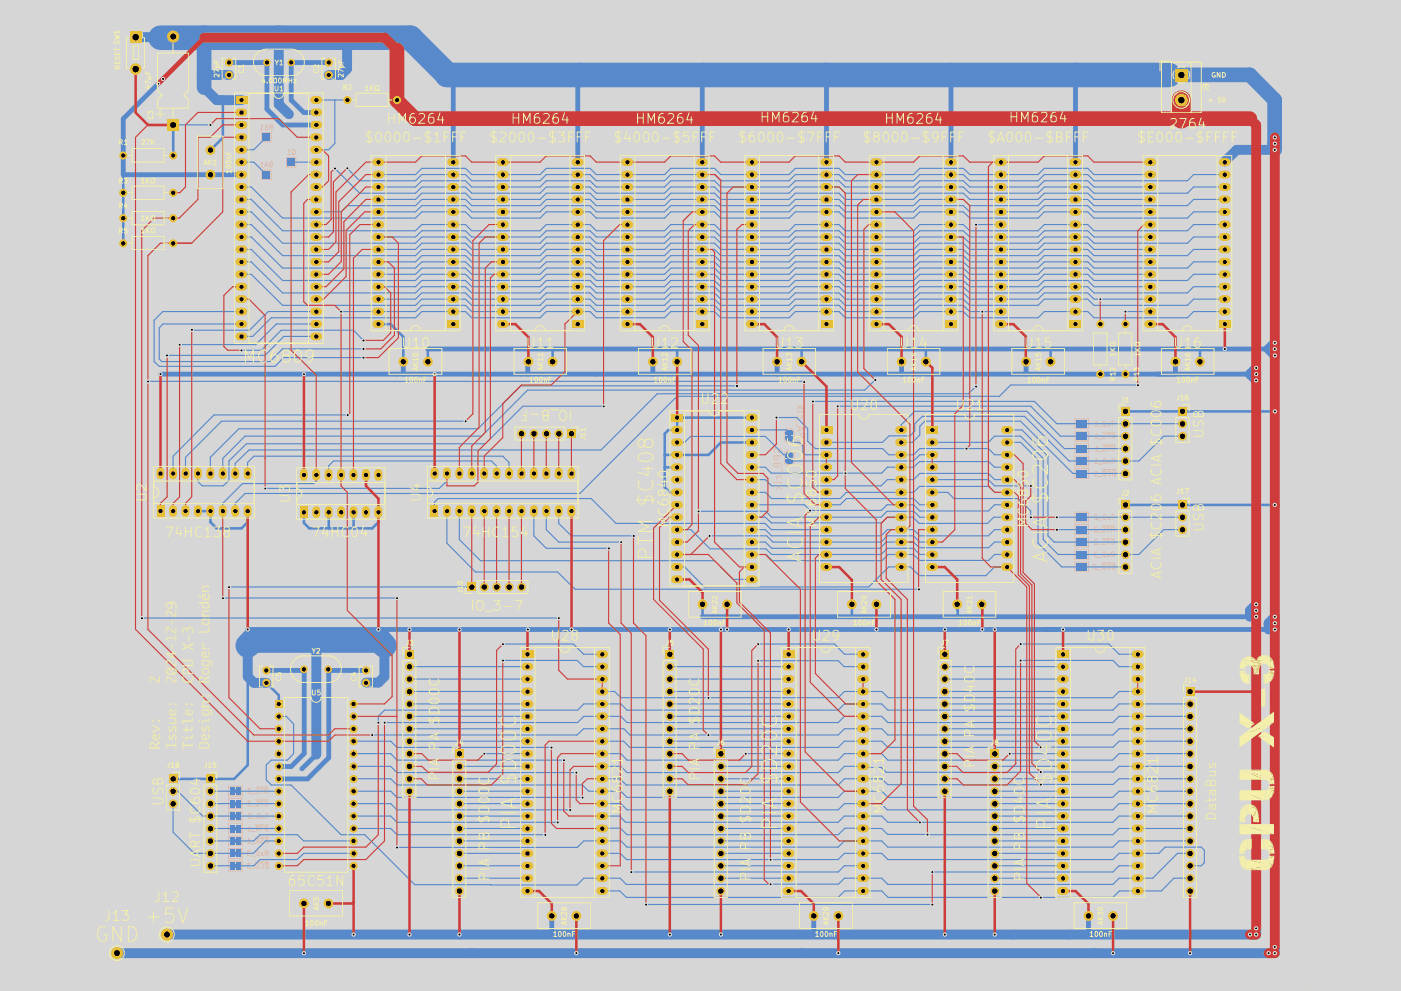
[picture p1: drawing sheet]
<svg xmlns="http://www.w3.org/2000/svg" width="420mm" height="297mm" viewBox="0 0 420 297" stroke-linecap="round" stroke-linejoin="round" font-family="sans-serif">
<path d="M0 0h420.1v297h-420.1z" fill="#d6d6d6"/>
<g fill="none" stroke="#ebbab0" stroke-width=".3">
<path d="M78 38.9h.9M78.5 39.7h2.8v2.8h-2.8zM78.9 37.8l-.5-.4v1.5M79.5 37.5l.6-.1 .2 .2-.1 .4-.7 .5 .2 .4 .6-.1M81.2 38.1l-.4 .3 .4 .5h.5v-1.5l-.8 .2 .2 .5h.6M78.1 50.1h.9M78.5 51h2.8v2.8h-2.8zM79 49l-.5-.4v1.5M79.4 50.1l.5-1.5 .5 1.5M79.5 49.7h.7M81.2 49.3l-.4 .1v.5l.3 .2h.6v-1.5l-.8 .1 .1 .5 .7 .1M85.9 47.2h2.8v2.8h-2.8z"/>
<path d="M86.1 46.4h.9M87 45.3l-.4-.5v1.6M87.8 44.9l.4-.1 .4 .5-.1 .8-.3 .3-.4-.1-.2-.5zM88.3 46l-.8 .4M233.2 138.8v.8l-.4 .4-.7-.4v-.8h2.2v.9l-.4 .4a.5 .5 0 0 1-.7-.5M233.3 136.6l-.2 1.2h-.7l-.3-.3v-.9h2.2M234.2 134.4l.1 .9-.4 .4-.5-.3-.3-.8-.7-.1-.3 .3 .2 .9M238.1 136.2l-.3-.7-.5-.3-1.6 .1-.5 .7v2.3a1.02 1.02 0 0 0 1 1.1 1.5 1.5 0 0 0 1.7-.4l.2-.7M238.1 129.5l-.3-.7-.5-.3-1.6 .2-.5 .6v2.3a1.02 1.02 0 0 0 1 1h.9M238.1 131.6l-.4 .8-.6 .2M238.2 129.5v2.1M238.2 136.2v2.1"/>
<path d="M238.8 125.9v1.7M239.1 131.1h2.2l-.1-1-.9-.1-.2 .3v.8M239.1 127.8l2.2 .7-2.2 .7M239.1 123.1l.3 .4h1.9M239.1 122.3h2.2M239.1 121.5l.8 .6M239.1 124.4v.7l.4 .3 .9-.1v-.9M239.6 128v1.1M240.5 121.5l-.9 .8M241.2 132.1l.1 .9-.5 .3-.5-.2-.4-.9h-.7l-.1 1.1M322.3 125.6h4.2v2.8h-4.2zM322.3 129.3h4.2v2.9h-4.2z"/>
<path d="M322.3 133h4.2v3h-4.2zM322.3 136.7h4.2v3h-4.2zM328.3 138.9h.8M328.3 127.7h.8M328.4 135.2h.8M328.4 131.4h.7M329.1 137.9l-.4-.4v1.4M329.1 126.7l-.4-.4v1.4M329.1 130.4l-.4-.4v1.4M329.2 134.2l-.4-.5v1.5M329.4 139.1h1.2M329.4 127.9h1.1"/>
<path d="M329.5 135.3h1.1M329.5 131.6h1.1M330.8 133.3h3.7M330.8 129.6h3.6M330.8 130h.8a.61 .61 0 0 1-.1 .6 .61 .61 0 0 1-.6 .3l.1 .5h.7M330.9 133.8l.5-.1 .4 .3-.2 .3-.6 .3v.5h.8M330.9 126.4l.7-.1v1.4l-.8-.3zM331 137.6l.7-.1v1.4a.76 .76 0 0 1-.8-.4 .76 .76 0 0 1 .1-.9zM332.1 130h.9M332.2 133.7h.8M332.2 126.7l.8 1M332.3 138l.7 .9"/>
<path d="M332.5 130v1.4M332.6 133.7v1.5M333 126.7l-.8 1M333 138l-.7 .9M333.3 126.3h.8M333.5 133.8a.66 .66 0 0 1 .8 .7 .66 .66 0 0 1-.8 .6v-.1M333.7 126.3v1.4M333.9 130.8l-.5 .6M334 138.2l-.5 .7M334.2 130.8l-.7-.2v-.6h.7v1.4M334.3 138.2l-.7-.1-.1-.6h.8v1.4M232.1 144.6h2l.2 .3"/>
<path d="M232.1 145.8h2.2M233 143.6a.67 .67 0 0 1 .3-1l.9 .2v.8M233.5 145.9l.8 .7M233.7 145.8l-.8 .8M234.6 140.5v1.7M322.3 140.5h4.2v2.9h-4.2zM322.3 153.5h4.2v3h-4.2zM322.3 157.2h4.2v3h-4.2zM328.2 142.6h.8M329 141.6l-.4-.4v1.4M329 158.1l-.7-.1-.1 .6 .9 .9h-.9M329.1 154.4l-.6-.2-.2 .4 .9 1.1h-.9"/>
<path d="M329.3 142.8h1.1M329.3 159.6h1.1M329.4 155.8h1.1M330.6 140.8h4M330.6 157.6h3.6M330.7 158h.7a.53 .53 0 0 1 0 .6 .53 .53 0 0 1-.6 .2l-.1 .2 .1 .4h.7M330.8 141.4l.7-.2v1.4l-.7-.1-.1-.5zM330.8 154.6l.8-.4v1.5l-.7-.2zM331.9 157.9h.9M332.2 141.4l.4-.2 .4 .3v1h-.8M332.2 154.7l.8 1M332.4 157.9v1.6"/>
<path d="M333 154.7l-.8 1M333.3 154.2h.8M333.7 154.2v1.5M333.7 158.7l-.5 .8M333.8 141.4l.7-.2v1.4a.76 .76 0 0 1-.8-.4 .76 .76 0 0 1 .1-.8zM334.1 158.7h-.7l-.1-.6 .8-.2v1.6M322.3 164.8h4.2v2.8h-4.2zM322.3 161h4.2v2.9h-4.2zM322.3 168.5h4.2v2.9h-4.2zM328.8 169.3l-.7-.1-.1 .4 .9 1h-.9M329 165.6l-.8-.1-.1 .2 .9 1.2h-.9M329 161.8h-.7l-.1 .5 .9 .9h-.9"/>
<path d="M329.1 170.8h1.1M329.2 167.1h1.1M329.3 163.3h1.1M330.3 168.8h4.2M330.6 161.3h3.6M330.7 161.8h.7a.61 .61 0 0 1 0 .6 .61 .61 0 0 1-.6 .2v.5h.7M330.8 165.7l.6-.2v1.4l-.7-.3zM330.8 169.2h.5v1.4a.81 .81 0 0 1-.8-.4 .81 .81 0 0 1 .3-1zM331.9 169.3l.7-.1a.75 .75 0 0 1 .3 .9 .75 .75 0 0 1-.9 .5l-.1-.1M331.9 161.7h.9M332 165.9l.8 1M332.4 161.7v1.5"/>
<path d="M332.8 165.9l-.8 1M333.2 161.8h.1a.67 .67 0 0 1 .8 .7 .67 .67 0 0 1-.9 .5M333.5 169.4l.7-.2v1.4l-.7-.1zM333.8 166.2l-.5 .7M334.1 166.2l-.7-.1 .1-.6h.6v1.4M68.5 239.4h4.1v2.9h-4.1zM68.5 235.6h4.1v3h-4.1zM75.2 236.3h-.9l.5 .6-.5 .3 .1 .5 .2 .2 .6-.2M75.4 238h1.2M76.7 239.7h3.7M76.7 235.9h3.7M76.8 236.4l.8 .1v.4l-.5 .2-.3 .4 .3 .4 .6-.1"/>
<path d="M78.1 236.3h.9M78.5 236.3v1.6M79.9 237.1l-.5 .8M80.2 237.1h-.7v-.7l.7-.1v1.6M68.5 243.2h4.1v2.8h-4.1zM68.5 246.9h4.1v2.9h-4.1zM68.5 250.6h4.1v2.9h-4.1zM68.5 254.3h4.1v3h-4.1zM68.5 258.1h4.1v2.9h-4.1zM74.1 252.8h.9M74.3 249h.8M75 251.8l-.5-.5v1.5"/>
<path d="M75.1 258.8h-1l.5 .5-.4 .1v.7h.9M75.1 248l-.4-.4v1.4M75.1 255.1h-.9l.5 .5-.4 .1-.1 .5 .3 .3 .6-.2M75.2 240.1h-.9l.5 .6-.5 .2 .1 .5 .2 .2 .6-.2M75.2 252.9h1.2M75.4 241.7h1.2M75.4 249.2h1.1M75.4 256.7h1.1M75.5 243.8h-1l.6 .6-.6 .2v.5l.4 .2 .6-.1M75.7 245.4h1.1M76.5 258.4h4.1M76.5 250.9h4.1"/>
<path d="M76.7 247.2h3.8M76.8 259l.6-.2v1.4l-.6-.1zM76.8 240.2h.8v.5l-.5 .1-.3 .5 .3 .3 .6-.1M76.9 255.2l.7-.1v1.4l-.7-.2-.1-.4zM77.2 252.1l-.5 .7M77.3 244.1l.6-.3v1.5a.76 .76 0 0 1-.8-.4 .76 .76 0 0 1 .2-.8zM77.3 248.4l-.5 .6M77.5 252.1h-.6l-.2-.3 .1-.4 .7-.1v1.5M77.7 248.4l-.8-.1-.1-.6 .9-.1v1.4M78.1 259a.66 .66 0 0 1 1 .5 .66 .66 0 0 1-1 .6M78.1 251.3h.8a.61 .61 0 0 1-.1 .7 .61 .61 0 0 1-.6 .2l.1 .5h.7M78.1 240.1h.9"/>
<path d="M78.1 247.6h.9M78.2 255.6l.8 .9M78.5 244.3l.8 1M78.5 240.1v1.5M78.5 247.6v1.4M79 255.6l-.8 .9M79.3 244.3l-.8 1M79.4 240.2a.66 .66 0 0 1 .9 .6 .66 .66 0 0 1-.9 .6M79.5 247.8l.7-.2v1.4a.76 .76 0 0 1-.8-.3 .76 .76 0 0 1 .1-.9zM79.6 243.8h.9M79.7 259l.7-.2v1.4l-.7-.1-.2-.5zM79.8 251.3h.6v1.5a.81 .81 0 0 1-.9-.5 .81 .81 0 0 1 .3-1z"/>
<path d="M79.9 255.8l-.4 .7M80.1 243.8v1.5M80.3 255.8l-.8-.1v-.6h.8v1.4M75.2 260.4h1.1"/>
</g>
<path d="M66.8 41.3l-3.7 3.7M59.4 153.2h3.7M63.1 156.5l1.9 1.9h7.4l1.9-1.9" fill="none" stroke="#5789cb" stroke-width=".76"/>
<g fill="none" stroke="#5789cb" stroke-width=".34">
<path d="M100.4 30h3.7M48.9 93.4h23.5M57.5 98.8l.2 .2h17.1M72.4 97.1h-23.5l-1.1 1.2v9.3l.7 .8M84.3 99l-5.9 6h-6M53.8 103.3h22.9M72.4 100.8h3.4M84.8 104.6l-3.9 3.8M85.1 100.8l-5.6 5.7M64.2 124.4l-12.3 12.3v5.2M66.5 126.2l-10.9 10.9v4.8M71.6 128.5l-8.5 8.6v4.8"/>
<path d="M73.5 130.7l-6.7 6.7v4.5M73.9 133l-5.2 5.2v5.8l-1.7 1.6h-6.4l-1.2-1.2v-2.5M74.7 134.9l-4.2 4v3M76.1 136.7l-1.8 1.9v3.3M72.7 144.9l-5.9 6v2.3M73.5 147.9l-3 3v2.3"/>
</g>
<path d="M83.6 11.3v20l3.1 2.9M61.3 26.3l3.7 3.7M61.3 22.5h7.4M104.1 20.6l-1.8 1.9" fill="none" stroke="#5789cb" stroke-width="3"/>
<path d="M61.3 11.3h61.8" fill="none" stroke="#5789cb" stroke-width="7.4"/>
<path d="M68.7 18.8h11.4v13.9M98.6 18.8h-11.3v11.2l3.8 3.7" fill="none" stroke="#5789cb" stroke-width="1.4"/>
<path d="M61.2 11.3v14.9" fill="none" stroke="#5789cb" stroke-width="4.4"/>
<circle cx="61.3" cy="22.5" r=".38" fill="#5789cb"/>
<g fill="none" stroke="#5789cb" stroke-width=".34">
<path d="M47.9 11.1l.2 .2M51.9 37.4h11.2M94.8 30h5.6v13l-1.8 1.9h-3.8M72.4 56h3l9.4 9.4h39.8l1.9-1.9M72.4 59.8h3l9.4 9.4h39.8M72.4 48.6h3.7l3.7 3.7M79.8 41.1l-3.7 3.8h-3.7M100.4 50.5l7.5 7.4h16.7l1.9-1.9h9.4M104.1 50.4l3.8 3.8h16.7l1.9-1.9h9.4M126.5 50.5l-1.9 1.8h-11.1M126.5 54.2l-1.9 1.8h-11.1M135.9 59.8h-9.4l-1.9 1.8h-20.5l-1.8 1.9h-7.5"/>
<path d="M72.4 63.5h3l9.4 9.4h39.8l1.9-1.9h13.1M72.4 67.3h3l9.4 9.3h39.8M72.4 71h3l9.4 9.3h39.8M72.4 74.8h3l9.4 9.3h39.8l1.9-1.9h13.1M72.4 78.5h3l9.4 9.3M126.5 61.6l-1.9 1.9h-11.1M48.9 93.4l-2.7 2.6v12.4l1.6 1.4h34.7l2.6-2.6M72.4 82.2h3l9.4 9.3h39.8M94.8 97.1h-11.9l-6.2 6.2M94.8 93.4h-14.4l-5.6 5.6M124.6 95.2h-43.2l-5.6 5.6M126.5 89.7h9.4"/>
<path d="M44.4 114.3h196.6M48.5 108.4h32.4M50 106.5h29.5M85.1 100.8h9.7M158.2 116.9l-13.8 13.8h-70.9M197.1 118l-16.8 16.9h-105.6M203 118.8l-29.1 29.1h-100.4M221 115.7h-64.8l-12.9 12.8h-71.7M64.2 124.4h40M66.5 126.2h73.1M76.1 136.7h74.7l1.9 1.9v3.3M181 121.8h-24.2l-11.3 11.2h-71.6"/>
<path d="M337.5 127h17.1M354.6 130.7h-5.6l-7.5 7.5h-4M94.8 141.9v2.3l-.7 .7h-21.4M98.6 141.9v-2.2l1.4-1.5h47.4l1.5 1.5v2.2M130.3 153.2v-2.7l1.1-1.1h45.9l7.4 7.5h44.7M134 141.9v2.3l-2.3 2.2h-52.2M167.6 153.2v3.7M337.5 155h17.1M354.6 158.7h-5.6l-7.5 7.5h-4"/>
</g>
<path d="M51.9 11l.3 .3M51.9 37.5v9.1M66.8 30v11.3M134.1 22.5l1.8 1.8M350.6 22.5h3.7M37 52.4v20.5M113.4 97.2h3.7l3.8 3.8v7.4M128.3 104.7v3.7M352.5 112v.1M359.9 104.6v3.8M337.5 123.3h44.8M337.5 151.3h44.8" fill="none" stroke="#5789cb" stroke-width=".76"/>
<path d="M40.7 11.1h7.3M104.1 11.3v9.3M65 30h7.4M382.3 44.9h-11.4l-3.6 3.5M376.7 110.3v3.7l-1.8-1.9zM382.3 102.7v3.9l-1.9-2zM374.9 184.9v-1.9l1.8-1.9v3.8M380.4 186.8l1.9-1.9v3.8" fill="none" stroke="#5789cb" stroke-width="3"/>
<path d="M48.1 11.3h13.2M123.1 11.3l11 11M322.5 22.5h28.1" fill="none" stroke="#5789cb" stroke-width="7.4"/>
<path d="M48.9 23.7l-11.9 11.9v16.8h35.4M80.1 32.7l4.7 4.8M91.1 33.7h3.8M135.9 24.3v24.3M48.1 112.1h82.2M120.9 108.4v3.7M337.5 112.1h39.2M352.5 108.4v3.6M359.9 104.6h22.4M374.9 184.9h1.8M380.4 188.7h1.9" fill="none" stroke="#5789cb" stroke-width="1.4"/>
<path d="M354.2 22.4h20.6l7.5 7.6v14.9" fill="none" stroke="#5789cb" stroke-width="4.4"/>
<circle cx="367.3" cy="52.3" r=".17" fill="#5789cb"/>
<g fill="none" stroke="#5789cb" stroke-width=".34">
<path d="M311.3 52.3l1.9-1.8h13l1.9 1.8h16.8M311.3 56l1.9-1.8h13l1.9 1.8h16.8M311.3 59.8l1.9-1.9h13l1.9 1.9h16.8M322.5 52.3h3.7l1.9 1.9h28l1.9-1.9h9.3M367.3 59.8h-9.3l-1.9 1.8h-28l-1.9-1.8h-13l-1.9 1.8M367.3 56h-9.3l-1.9 1.9h-28l-1.9-1.9h-13l-1.9 1.9M311.3 63.5l1.9-1.9h13l1.9 1.9h16.8M322.5 71h3.7l1.9 1.9h28l1.9-1.9h9.3M322.5 67.3h3.7M322.5 74.8h3.7l1.9 1.8h28l1.9-1.8h9.3M326.2 76.6l1.9 1.9h16.8M328.1 71h16.8"/>
<path d="M328.1 74.8h16.8M367.3 63.5h-9.3l-1.9 1.9h-28l-1.9-1.9h-13l-1.9 1.9M367.3 67.3h-9.3l-1.9 1.9h-28M367.3 78.5h-9.3l-1.9 1.8h-28M322.5 89.7h3.7l1.9 1.8h28l1.9-1.8h9.3M322.5 93.4h3.7M326.2 84.1l1.9 1.8h16.8M328.1 82.2h16.8M329.9 89.7h15M337.5 93.4h7.4M367.3 82.2h-9.3l-1.9 1.9h-28M367.3 85.9h-9.3l-1.9 1.9h-28"/>
<path d="M367.3 93.4h-9.3l-1.9 1.8h-28M341.2 115.4h-38.1l-3.4 3.4M325.2 138.2h12.3M325.4 134.5h12.1M325.4 130.7h12.1M325.4 127h12.1M134 153.2v9.6l8.6 8.6M137.8 153.2v8.5l6.3 6.4M264.2 155l1.8-1.8h8.1l1.7 1.8h3.8M325.4 155h12.1M325.4 141.9h12.1M325.4 158.7h12.1"/>
<path d="M66.8 179.2h52.2M266.5 169.9h6.5l2.7 2.7h20l2.6-2.7h3.7M325.4 169.9h12.1M325.4 162.5h12.1M325.4 166.2h12.1M122.8 199.8h35.4M150.8 193h21.2M150.8 198h22.3M88.1 217v8.9l-1.9 1.9M115.3 216.6h57.9M122.8 211h35.4M122.8 214.7h35.4"/>
<path d="M122.8 218.4h35.4M122.8 203.5h35.4M122.8 207.3h35.4M173.2 212.9h-57.9l-1.8 1.8v1.9M106 229.7h11.2l1.8 1.9M106 233.4h11.2M106 225.9h11.2M111.6 220.3h61.5M119 227.8h50.1M122.8 222.2h35.4M91.1 252.1h14.9M91.1 255.8h14.9"/>
<path d="M102.3 250.2h7.1l15 15h22.8M119 242.7h51.9M119 246.5h48.2M119 254h54.1"/>
</g>
<path d="M322.5 22.5v26.1M307.7 108.4v3.6M315.1 104.6h44.8M330 112.1h7.5M74.3 188.7h97.1M79.9 201h11.3v24.8M109.8 201h-11.2v26.1l-6.4 6.4M83.6 229.7h3.7M94.9 226.2l-4.3 4.2" fill="none" stroke="#5789cb" stroke-width="1.4"/>
<path d="M63.1 153.2v3.3M74.3 153.2v3.3M91.1 153.2v3.6l1.7 1.6h18.8l1.9-1.9v-3.3M98.6 153.2v5.2M106 153.2v5.2M74.3 229.3l-4.1 4.2h-7.1" fill="none" stroke="#5789cb" stroke-width=".76"/>
<path d="M74.3 193.5v9.3M94.1 192l.8 .7M115.3 193.5v9.3l-1.8 1.8h-3.7" fill="none" stroke="#5789cb" stroke-width="3"/>
<path d="M74.3 193.5l1.5-1.5h38l1.5 1.5" fill="none" stroke="#5789cb" stroke-width="7.4"/>
<circle cx="90.6" cy="230.4" r=".47" fill="none" stroke="#5789cb" stroke-width=".42"/>
<circle cx="78.4" cy="204.7" r="1.48" fill="#5789cb"/>
<path d="M74.3 202.8v26.5M79.9 204.7l3.7 3.7v2.6M51.9 233.5h11.2" fill="none" stroke="#5789cb" stroke-width=".76"/>
<path d="M94.9 192.7v33.5M74.3 202.8l1.9 1.9h3.7" fill="none" stroke="#5789cb" stroke-width="3"/>
<path d="M83.6 214.7h2.3l2.2 2.3M53.3 237.2l7.5 7.4M86.2 227.8h-4.8l-1.6 1.5v4.5l1.6 1.5h5.9l15 14.9M51.9 240.9v8.5M63.1 248.3h6.5M63.1 244.6h6.5M63.1 240.9h6.5M71.5 248.3h12.1M78 250.2h11.2" fill="none" stroke="#5789cb" stroke-width=".34"/>
<path d="M83.6 233.5h8.6M91.2 225.8l-3.9 3.9" fill="none" stroke="#5789cb" stroke-width="1.4"/>
<path d="M70.2 247.9h.7v.9h-.7z" fill="none" stroke="#5789cb" stroke-width=".3"/>
<path d="M70.2 247.9h.7v.9h-.7z" fill="#5789cb"/>
<path d="M63.1 237.2h6.5M71.5 237.2h12.1M71.5 244.6h12.1M71.5 240.9h12.1" fill="none" stroke="#5789cb" stroke-width=".34"/>
<path d="M70.2 244.2h.7v.9h-.7z" fill="none" stroke="#5789cb" stroke-width=".3"/>
<path d="M70.2 244.2h.7v.9h-.7z" fill="#5789cb"/>
<path d="M70.2 240.5h.7v.8h-.7z" fill="none" stroke="#5789cb" stroke-width=".3"/>
<path d="M70.2 240.5h.7v.8h-.7z" fill="#5789cb"/>
<path d="M70.2 236.8h.7v.8h-.7z" fill="none" stroke="#5789cb" stroke-width=".3"/>
<path d="M70.2 236.8h.7v.8h-.7z" fill="#5789cb"/>
<path d="M171.1 188.7h13.1M184.4 188.7h78.4M210.6 184.9h44.8M165.5 274.5v5.5" fill="none" stroke="#5789cb" stroke-width="1.4"/>
<g fill="none" stroke="#5789cb" stroke-width=".34">
<path d="M160.1 153.2v7.4l3.7 3.7h18.7M163.8 153.2v5.5l3.8 3.8h18.7M167.6 156.9l3.8 3.7h18.6M68.7 175.9h72.8M142.6 171.4h24.6l5.3 5.2h103M144.1 168.1h70.2M203 169.9h2.3M42.5 185.3h125.1M172 193l3 3.1h5.6M173.1 198l1.9 1.8h5.6M173.2 212.9l1.9-1.9h11.1l1.8 1.9h63.4M173.2 216.6l1.9-1.9h11.1l1.8 1.9h63.4"/>
<path d="M180.6 207.3h3.7l1.9 1.8h65.2M264.4 218.4h-11.2l-1.8 1.9h-62.5l-1.8-1.9h-12.1l-1.9 1.9M51.9 237.2h1.4M106 222.2h11.2l1.8 1.8h46.4M106 237.2h11.2l1.8 1.8h55.7M117.2 233.4l1.8 1.9h55.7l1.8 1.9h9.7l1.8 1.8h63.4M117.2 225.9l1.8 1.9M119 231.6h53.8M137.8 237.2h20.4M137.8 233.4h20.4M137.8 229.7h20.4M145.2 225.9h13"/>
<path d="M180.6 222.2h6.4l1.9 1.8h14.1M180.6 229.7h5.6l1.8 1.9h63.4M180.6 225.9h5.6l1.8 1.9h63.4M180.6 233.4h5.3l1.9 1.9h63.6M216.2 237.2h20.3M216.2 233.4h20.3M51.9 249.4l6.4 6.4h11.3M60.8 244.6h2.3M63.1 252.1h6.5M63.1 259.5h6.5M106 240.9h11.2l1.8 1.8M106 248.3h11.2l1.8 1.9h44.5"/>
<path d="M106 244.6h11.2l1.8 1.9M137.8 240.9h20.4M137.8 244.6h20.4M137.8 248.3h20.4M137.8 252.1h20.4M137.8 259.5h20.4M137.8 255.8h20.4M180.2 244.6h5.6l1.8 1.9h63.8M180.4 248.2h5.6l2 2h63.4M180.6 240.9h5.6l1.8 1.8h63.4M180.6 255.8h5.4l1.9 1.8h43.2M216.2 240.9h20.3"/>
<path d="M216.2 244.6h20.3M216.2 248.3h20.3M216.2 252.1h20.3M216.2 259.5h20.3M216.2 255.8h20.3M251.4 253.9h-63.4l-1.8-1.8h-11.1l-2 1.9M137.8 263.2h20.4M180.6 267h5.2l2.1 2h63.5M190 261.4h61.4M193.7 271.1h85.9M216.2 263.2h20.3M231.1 265.1h-43.3l-1.8-1.9h-10.9l-2 2.1-25.9-.1"/>
</g>
<path d="M210.7 181.1l-.1 3.8" fill="none" stroke="#5789cb" stroke-width=".76"/>
<path d="M35.1 285.7h205.3M50.1 280.1h253.8" fill="none" stroke="#5789cb" stroke-width="3"/>
<path d="M70.2 251.7h.7v.8h-.7z" fill="none" stroke="#5789cb" stroke-width=".3"/>
<path d="M70.2 251.7h.7v.8h-.7z" fill="#5789cb"/>
<path d="M78 250.2l-1.9 1.9h-4.6M83.6 252.1h-3.9l-3.8 3.7h-4.4M89.2 250.2l1.9 1.9M91.1 255.8l-1.9 1.8h-11.2l-1.9 1.9h-4.6" fill="none" stroke="#5789cb" stroke-width=".34"/>
<path d="M70.2 255.4h.7v.8h-.7z" fill="none" stroke="#5789cb" stroke-width=".3"/>
<path d="M70.2 255.4h.7v.8h-.7z" fill="#5789cb"/>
<path d="M70.2 259.1h.7v1h-.7z" fill="none" stroke="#5789cb" stroke-width=".3"/>
<path d="M70.2 259.1h.7v1h-.7z" fill="#5789cb"/>
<path d="M287.1 184.9h87.8M313.2 188.7h67.2" fill="none" stroke="#5789cb" stroke-width="1.4"/>
<g fill="none" stroke="#5789cb" stroke-width=".34">
<path d="M289.8 134.5h6.6l1.9 1.8h3.7M296.5 138.3l1.8 1.7h3.7M296.4 141.9l1.9 1.9h3.7M296.5 145.8l1.8 1.8h3.7M302 158.7h-3.7l-1.9 1.9h-20.6M302 155h-4l-1.8 1.9M302 151.3h-3.7l-1.9 1.9M270.3 162.5h3.7l1.8 1.7h20.7l1.8-1.7h3.7M332.6 193l3 3.1h5.6M333.8 198l1.8 1.8h5.6M341.2 207.3h-5.6l-1.8 1.8M356.9 211h-21.3l-1.8 1.9"/>
<path d="M356.9 218.4h-21.3l-1.8 1.9M356.9 214.7h-21.3l-1.8 1.9M312.1 231.4l-.1 .1M341.2 233.4h-5.6l-1.8 1.7h-21.7M341.2 237.2h-5.6l-1.9 1.8M356.9 222.2h-21.3l-1.8 1.7h-21.7M356.9 229.7h-21.3l-1.8 1.7M356.9 225.9h-21.3l-1.9 1.9M341.2 240.9h-5.6l-1.8 1.8"/>
</g>
<path d="M380.4 186.8v1.9" fill="none" stroke="#5789cb" stroke-width="3"/>
<path d="M287.1 181.1v1.7l.1 .2" fill="none" stroke="#5789cb" stroke-width=".76"/>
<circle cx="299" cy="265.1" r=".17" fill="#5789cb"/>
<g fill="none" stroke="#5789cb" stroke-width=".34">
<path d="M253.2 229.7l-1.8 1.9M253.2 233.4l-1.8 1.9M258.8 237.2h-5.6l-1.8 1.8M251.4 242.7l1.8-1.8h11l1.9 1.8M253.2 255.8l-1.8 1.8h-20.3M253.2 259.5l-1.8 1.9M258.5 244.6h-5.3l-1.8 1.9M258.7 248.2h-5.3l-2 2M258.8 244.6h5.6l1.9 1.9M258.8 248.3h5.6l1.8 1.8h11.9M258.8 252.1h-5.6l-1.8 1.8M341.2 244.6h-5.6l-1.8 1.9"/>
<path d="M341.2 255.8h-5.6l-1.8 1.8M258.8 263.2h-5.6l-1.7 1.8-20.4 .1M258.8 267h-5.5l-1.9 2M264.4 263.2l1.9 1.9M312.1 269h21.7M341.2 263.2h-5.6l-1.8 1.9h-34.8"/>
</g>
<path d="M244.1 274.5v5.5" fill="none" stroke="#5789cb" stroke-width="1.4"/>
<circle cx="266.3" cy="265.1" r=".17" fill="#5789cb"/>
<g fill="none" stroke="#5789cb" stroke-width=".34">
<path d="M199.3 56l1.9-1.8h13.1l1.9 1.8h20.4l1.9-1.8h13.1l1.9 1.8M199.3 54.2l1.9-1.9h13.1l1.9 1.9h20.4l1.9-1.9h13.1l1.9 1.9M201.2 59.8l-1.9 1.8M201.2 56l-1.9 1.9M210.6 59.8h3.7l1.9 1.8h20.4l1.9-1.8M210.6 56h3.7M216.2 57.9h20.4l1.9-1.9h13.1l1.9 1.9M251.6 57.9h-13.1l-1.9 1.9h-20.4l-1.9-1.9h-13.1l-1.9 1.9M251.6 50.5h-13.1l-1.9 1.8h-20.4l-1.9-1.8h-13.1l-1.9 1.8M199.3 63.5l1.9-1.9h13.1l1.9 1.9h20.4l1.9-1.9h13.1l1.9 1.9M199.3 65.4l1.9-1.9h13.1l1.9 1.9h20.4l1.9-1.9h13.1l1.9 1.9M199.3 69.2l1.9-1.9h13.1l1.9 1.9h20.4l1.9-1.9h13.1l1.9 1.9"/>
<path d="M199.3 72.9l1.9-1.9h13.1l1.9 1.9h20.4l1.9-1.9h13.1l1.9 1.9M199.3 76.6l1.9-1.8h13.1l1.9 1.8h20.4l1.9-1.8h13.1l1.9 1.8M199.3 78.5l1.9-1.9h13.1l1.9 1.9h20.4l1.9-1.9h13.1l1.9 1.9h9.3M251.6 72.9h-13.1l-1.9 1.9h-20.4l-1.9-1.9h-13.1l-1.9 1.9M251.6 69.2h-13.1l-1.9 1.8h-20.4l-1.9-1.8h-13.1l-1.9 1.8M199.3 80.3l1.9-1.8h13.1l1.9 1.8h20.4l1.9-1.8h13.1l1.9 1.8M199.3 84.1l1.9-1.9h13.1l1.9 1.9h20.4l1.9-1.9h13.1l1.9 1.9M199.3 85.9l1.9-1.8h13.1l1.9 1.8h20.4l1.9-1.8h13.1l1.9 1.8h9.3M199.3 87.8l1.9-1.9h13.1l1.9 1.9h20.4l1.9-1.9h13.1l1.9 1.9M199.3 91.5l1.9-1.8h13.1l1.9 1.8h20.4l1.9-1.8h13.1l1.9 1.8M199.3 95.2l1.9-1.8h13.1l1.9 1.8h20.4l1.9-1.8h13.1l1.9 1.8M251.6 80.3h-13.1l-1.9 1.9h-20.4l-1.9-1.9h-13.1l-1.9 1.9"/>
<path d="M251.6 87.8h-13.1l-1.9 1.9h-20.4l-1.9-1.9h-13.1l-1.9 1.9M251.6 91.5h-13.1l-1.9 1.9h-20.4l-1.9-1.9h-13.1l-1.9 1.9M241 114.3l.1 .2M262.5 113.9l-3.2 3M229.5 130.8h-22.4l-1.8 1.8h-2.3M232.8 125.1h6.1l3.3 3.4v3.7l2.3 2.3h20.2M236.6 131.5l1.1 1.1h1.9l1.2 1.1v1.9l.7 .7h6.3M247.8 132.6h16.9M203 158.7h4.2M209.5 153.2h20.2l1.7 1.8h32.8M225.5 143.8h4l1.9 1.8h32.8M225.5 147.6h4l1.9 1.8h20.6"/>
<path d="M225.5 140h4M229.4 156.9l1.9 1.8h16.5M231.3 141.8h33.1M253.8 149.4l-1.8 1.9h-4.2M225.5 162.5h4l1.9 1.8h32.5M253.2 233.4h11.2l1.9 1.8 45.8-.1M253.2 229.7h5.6M258.8 237.2h5.6l2 1.8h67.3M264.4 225.9l1.9 1.9h67.4M266.3 220.3h67.5M298.3 233.4h20.5M298.3 237.2h20.5"/>
<path d="M312.1 231.4h21.7M341.2 233.4h15.7M341.2 237.2h15.7M253.2 255.8h11.2l1.9 1.8h67.5M253.2 259.5h5.6M258.8 252.1h5.6l1.9 1.8h67.5l1.8-1.8h21.3M266.1 242.7h67.7M266.3 246.5h67.5M298.3 255.8h20.5M298.3 252.1h20.5M298.3 259.5h20.5M298.3 248.3h20.5"/>
<path d="M298.3 240.9h20.5M298.3 244.6h20.5M341.2 255.8h6.4l1.8-1.9h10.9l.9 .9v3.8l-.9 .9h-3.4M341.2 259.5h-5.6l-1.8 1.9h-54.2M341.2 240.9h15.7M341.2 244.6h15.7M356.9 255.8h-3.8l-7.4 7.4h-4.5M356.9 248.3h-21.3l-1.8 1.9-55.7-.1M258.8 263.2h5.6M258.8 267h5.6l2 2h45.7M266.3 265.1h32.7M298.3 263.2h20.5"/>
<path d="M356.9 263.2h-4.9l-3.7 3.8h-12.6l-1.9 2"/>
</g>
<path d="M376.7 278.3v1.8h-72.8M382.3 283.8v1.9h-141.9" fill="none" stroke="#5789cb" stroke-width="3"/>
<path d="M203.1 104.6v3.8M233 112v.1M202.7 126l.4 .4v2.5h-2.7l-1.1 1.1v16.1l1.6 1.5h2.2M203.1 125.2h22.4M225.5 132.6h-9.3l-3.7 3.8h-13.2M199.3 140.1h3.8M326.4 280l-.1 .1" fill="none" stroke="#5789cb" stroke-width=".76"/>
<path d="M195.6 112.1h59.8M203.1 104.6h37.3M233 108.4v3.6M326.4 274.5v5.5" fill="none" stroke="#5789cb" stroke-width="1.4"/>
<path d="M236.3 130.3h.8v.7h-.8z" fill="none" stroke="#5789cb" stroke-width=".3"/>
<path d="M236.3 130.3h.8v.7h-.8z" fill="#5789cb"/>
<path d="M235.7 138.2l.1 .1M236.7 138.2l-.1 .1M253.8 147.6l-1.8 1.8" fill="none" stroke="#5789cb" stroke-width=".34"/>
<path d="M236.3 136.9h.8v.8h-.8z" fill="none" stroke="#5789cb" stroke-width=".3"/>
<path d="M236.3 136.9h.8v.8h-.8z" fill="#5789cb"/>
<g fill="none" stroke="#5789cb" stroke-width=".34">
<path d="M87.3 48.6h7.5M113.5 59.8h11.1l1.9-1.9h13.1l1.9 1.9h20.5l1.8-1.9h13.2l1.8 1.9h20.5M126.5 50.5h13.1l1.9 1.8h20.5l1.8-1.8h13.2l1.8 1.8h20.5M126.5 54.2h13.1l1.9 1.8h20.5l1.8-1.8h13.2l1.8 1.8h20.5M135.9 52.3h3.7l1.9 1.9h20.5l1.8-1.9h13.2l1.8 1.9h20.5M135.9 59.8h3.7l1.9 1.8h20.5l1.8-1.8h13.2l1.8 1.8h20.5M135.9 56h3.7l1.9 1.9h20.5l1.8-1.9h13.2l1.8 1.9h20.5M201.2 56h9.4M201.2 59.8h9.4M214.3 56l1.9 1.9M238.5 59.8h13.1l1.9 1.8h20.5l1.8-1.8h13.1l1.9 1.8h20.5M251.6 50.5l1.9 1.8h20.5l1.8-1.8h13.1l1.9 1.8h20.5"/>
<path d="M251.6 57.9l1.9 1.9h20.5l1.8-1.9h13.1l1.9 1.9h20.5M253.5 56h20.5l1.8-1.8h13.1l1.9 1.8h20.5M253.5 57.9h20.5l1.8-1.9h13.1l1.9 1.9h20.5M322.5 52.3h-9.3l-1.9 1.9h-20.5l-1.9-1.9h-13.1l-1.8 1.9h-20.5M113.5 74.8h11.1l1.9-1.9h13.1l1.9 1.9h20.5l1.8-1.9h13.2l1.8 1.9h20.5M113.5 71h11.1l1.9-1.8h13.1l1.9 1.8h20.5l1.8-1.8h13.2l1.8 1.8h20.5M113.5 78.5h11.1l1.9-1.9h13.1l1.9 1.9h20.5l1.8-1.9h13.2l1.8 1.9h20.5M124.6 69.2l1.9-1.9h13.1l1.9 1.9h20.5l1.8-1.9h13.2l1.8 1.9h20.5M124.6 76.6l1.9-1.8h13.1l1.9 1.8h20.5l1.8-1.8h13.2l1.8 1.8h20.5M126.5 63.5h13.1l1.9 1.9h20.5l1.8-1.9h13.2l1.8 1.9h20.5M126.5 61.6h13.1l1.9 1.9h20.5l1.8-1.9h13.2l1.8 1.9h20.5M139.6 71l1.9 1.9h20.5l1.8-1.9h13.2l1.8 1.9h20.5"/>
<path d="M251.6 72.9l1.9 1.9h20.5l1.8-1.9h13.1l1.9 1.9h20.5l1.9-1.9h13l1.9 1.9M251.6 69.2l1.9 1.8h20.5l1.8-1.8h13.1l1.9 1.8h20.5l1.9-1.8h13l1.9 1.8M253.5 63.5h20.5l1.8-1.9h13.1l1.9 1.9h20.5M253.5 65.4h20.5l1.8-1.9h13.1l1.9 1.9h20.5M292.7 67.3h5.6M322.5 71h-9.3l-1.9 1.9h-20.5l-1.9-1.9h-13.1l-1.8 1.9h-20.5M322.5 67.3h-9.3l-1.9 1.9h-20.5l-1.9-1.9h-13.1l-1.8 1.9h-20.5M322.5 74.8h-9.3l-1.9 1.8h-20.5l-1.9-1.8h-13.1l-1.8 1.8h-20.5M326.2 76.6h-13l-1.9 1.9h-20.5l-1.9-1.9h-13.1l-1.8 1.9h-11.2M326.2 67.3l1.9 1.9M84.3 99h21.7l3 3M84.8 87.8h39.8l1.9-1.9h13.1l1.9 1.9h20.5l1.8-1.9h13.2l1.8 1.9h20.5"/>
<path d="M102.3 93.4h22.3l1.9-1.9h13.1l1.9 1.9h20.5l1.8-1.9h13.2l1.8 1.9h20.5M113.5 89.7h11.1l1.9-1.9h13.1l1.9 1.9h20.5l1.8-1.9h13.2l1.8 1.9h20.5M113.5 85.9h11.1l1.9-1.8h13.1l1.9 1.8h20.5l1.8-1.8h13.2l1.8 1.8h20.5M113.5 82.2h11.1l1.9-1.9h13.1l1.9 1.9h20.5l1.8-1.9h13.2l1.8 1.9h20.5M124.6 80.3l1.9-1.8h13.1l1.9 1.8h20.5l1.8-1.8h13.2l1.8 1.8h20.5M124.6 95.2l1.9-1.8h13.1l1.9 1.8h20.5l1.8-1.8h13.2l1.8 1.8h20.5M126.5 89.7l-1.9 1.8M135.9 89.7h3.7l1.9 1.8h20.5l1.8-1.8h13.2l1.8 1.8h20.5M139.6 82.2l1.9 1.9h20.5l1.8-1.9h13.2l1.8 1.9h20.5M251.6 87.8l1.9 1.9h20.5l1.8-1.9h13.1l1.9 1.9h20.5l1.9-1.9h13l1.9 1.9h1.8M251.6 91.5l1.9 1.9h20.5l1.8-1.9h13.1l1.9 1.9h9.3M251.6 80.3l1.9 1.9h20.5l1.8-1.9h13.1l1.9 1.9h20.5l1.9-1.9h13l1.9 1.9"/>
<path d="M253.5 80.3h20.5l1.8-1.8h13.1l1.9 1.8h20.5l1.9-1.8h13l1.9 1.8M253.5 87.8h20.5l1.8-1.9h13.1l1.9 1.9h20.5l1.9-1.9h13l1.9 1.9M253.5 84.1h20.5l1.8-1.9h13.1l1.9 1.9h20.5l1.9-1.9h13l1.9 1.9M322.5 89.7h-9.3l-1.9 1.8h-20.5l-1.9-1.8h-13.1l-1.8 1.8h-20.5M322.5 93.4h-9.3l-1.9 1.8h-20.5l-1.9-1.8h-13.1l-1.8 1.8h-20.5M326.2 84.1h-13l-1.9 1.8h-20.5l-1.9-1.8h-13.1l-1.8 1.8h-11.2M326.2 93.4l1.9 1.8M84.8 104.6h24.2M85.1 107.2h23.9M158.2 116.9h101.1M197.1 118h93.3M203 118.8h96.7"/>
<path d="M225.5 128.9h10.4l.7 .7M229.5 130.8l5.5 5.5h1.6M236.7 138.2h37.3M243.8 120.3h66.4M251.2 121.8h57.9M264.7 134.5l1.8 1.8h7.5M270.3 127.3v1.6M273 130.6h-6.4l-1.9 2M274.3 123.3h33.6M275.8 134.5h14M207.2 158.7l5.7 5.8h16.8l1.7 1.7h32.8l1.9-1.9h7.9l1.8 1.9h3.8M225.5 158.7h4l1.9 1.9h32.8l1.9-1.9h7.9l1.8 1.9"/>
<path d="M225.5 155h4l1.8 1.7h33.1l1.7-1.7h7.7l1.9 1.9h20.5M225.5 151.3h15.7l1.7 1.7h21.4l1.7-1.7h8l1.8 1.9h20.6M229.5 140l1.8 1.8M253.8 149.4h20.2l1.8 1.9h3.8M274 140h-7.9l-1.7 1.8M275.8 145.8l-1.8 1.8h-20.2M275.8 141.9l-1.8 1.9h-7.9l-1.9 1.8M205.3 169.9l5.9 6h49.3l6-6M212.8 160.6h17.2l1.8 1.9h32.4l1.9-1.9h7.9l1.8 1.9h3.8M214.3 168.1l5.6 5.6h5.6M225.5 166.2h4.3l1.8 1.9h32.9l1.9-1.9h7.6l1.8 1.8h20.7l1.8-1.8h3.7M270.3 162.5h-4.5l-1.9 1.8"/>
<path d="M283.3 199.8h35.5M306.1 198h27.7M306.1 193h26.5M251.4 209.1l1.8-1.8h11.3l1.9 1.8h67.4M251.4 212.9l1.8-1.9h11.2l1.9 1.9h67.5M251.4 216.6l1.8-1.9h11.2l1.9 1.9h67.5M264.4 218.4l1.9 1.9M283.3 207.3h35.5M283.3 211h35.5M283.3 214.7h35.5M283.3 203.5h35.5M283.3 218.4h35.5"/>
<path d="M258.8 229.7l.4 .3h5.1l1.5 1.5h46.2M264.4 225.9h-11.2l-1.8 1.9M283.3 222.2h35.5M298.3 229.7h20.5M302.8 225.9h16M312.1 223.9l-45.8 .1-1.9-1.8h-11.2l-1.8 1.8"/>
</g>
<circle cx="86.7" cy="34.2" r=".8" fill="none" stroke="#5789cb" stroke-width=".3"/>
<g fill="none" stroke="#5789cb" stroke-width="1.4">
<path d="M84.8 37.5h10.1M173.3 23.2v25.4M210.6 22.9v25.7M247.9 22.5v26.1M285.2 22.5v26.1M130.3 112.1h65.3M158.3 108.5v3.6M195.8 108.4v3.6M203.1 104.6l-74.8 .1M240.4 104.6h74.7M255.4 112.1h74.6M270.4 108.4v3.7"/>
<path d="M255.4 184.9h31.7M262.8 188.7h54.1"/>
</g>
<path d="M98.6 22.5h3.7" fill="none" stroke="#5789cb" stroke-width="3"/>
<path d="M134.1 22.3v.2h188.4" fill="none" stroke="#5789cb" stroke-width="7.4"/>
<path d="M173.9 22.5l-.6 .7M210.9 22.5l-.3 .4M165.7 104.6v3.8M195.8 112v.1M240.4 104.6v3.8M270.4 112.1h.1M277.7 104.6v3.8M307.7 112v.1M315.1 104.6v3.8M255.5 181.1l-.1 3.8M287.2 181.1v3.7l-.1 .1" fill="none" stroke="#5789cb" stroke-width=".76"/>
<g fill="#5789cb">
<circle cx="203" cy="224" r=".17"/>
<circle cx="203" cy="227.8" r=".17"/>
</g>
<g fill="none" stroke="#5789cb" stroke-width=".34">
<path d="M292.7 115.8l-2.3 2.2M270.3 132.6h3.3l2.2-2.2v-2.6l1.6-1.6h28.7l15.6 15.7h1.7M273 130.6l1.3-1.4v-2.2l2.3-2.2h30.7l13.3 13.4h2.8M274.3 123.3l-4 4M275.8 134.5l-1.8 1.8M279.6 136.3h-3.8l-1.8 1.9M279.6 132.6h16.8l1.9-1.9h7.8l6.7 6.7M296.5 138.3h-20.7l-1.8 1.7M302 132.6h4.1l5.2 5.2M302 128.9h4.5l7.8 7.8M310.2 120.3l6.7 6.7M318 130.7h5.3"/>
<path d="M319.2 134.5h4.2M275.8 145.8h20.7M275.8 141.9h20.6M279.6 147.6h4.6l1.9 1.8h19.2M279.6 143.8h16.8l1.9 1.8h10.8M200.8 199.8h35.7M227.3 193h23l2.9 3.1h5.6M227.3 198h24.1l1.8 1.8h5.6M200.8 214.7h35.7M200.8 211h35.7M200.8 218.4h35.7M200.8 207.3h35.7"/>
<path d="M200.8 203.5h35.7M200.8 222.2h35.7M203 224h48.4M216.2 229.7h20.3M223.6 225.9h12.9"/>
</g>
<path d="M324.1 141.5h.7v1h-.7z" fill="none" stroke="#5789cb" stroke-width=".3"/>
<path d="M324.1 141.5h.7v1h-.7z" fill="#5789cb"/>
<path d="M324.1 134.1h.7v.8h-.7z" fill="none" stroke="#5789cb" stroke-width=".3"/>
<path d="M324.1 134.1h.7v.8h-.7z" fill="#5789cb"/>
<path d="M324.1 130.3h.7v.9h-.7z" fill="none" stroke="#5789cb" stroke-width=".3"/>
<path d="M324.1 130.3h.7v.9h-.7z" fill="#5789cb"/>
<path d="M324.1 137.8h.7v.9h-.7z" fill="none" stroke="#5789cb" stroke-width=".3"/>
<path d="M324.1 137.8h.7v.9h-.7z" fill="#5789cb"/>
<path d="M311.3 137.8v25M312.8 137.4v24.3M314.3 136.7v23.9l1.8 1.9h7.3M305.3 149.4l3.8 3.8v1.8M316.9 155h6.5M316.9 158.7h6.5" fill="none" stroke="#5789cb" stroke-width=".34"/>
<path d="M324.1 154.6h.7v.9h-.7z" fill="none" stroke="#5789cb" stroke-width=".3"/>
<path d="M324.1 154.6h.7v.9h-.7z" fill="#5789cb"/>
<path d="M324.1 158.4h.7v.8h-.7z" fill="none" stroke="#5789cb" stroke-width=".3"/>
<path d="M324.1 158.4h.7v.8h-.7z" fill="#5789cb"/>
<path d="M324.1 162.1h.7v.8h-.7z" fill="none" stroke="#5789cb" stroke-width=".3"/>
<path d="M324.1 162.1h.7v.8h-.7z" fill="#5789cb"/>
<path d="M311.3 162.8l7.1 7.1h5M312.8 161.7l4.5 4.5h6.1" fill="none" stroke="#5789cb" stroke-width=".34"/>
<path d="M324.1 165.8h.7v.9h-.7z" fill="none" stroke="#5789cb" stroke-width=".3"/>
<path d="M324.1 165.8h.7v.9h-.7z" fill="#5789cb"/>
<path d="M324.1 169.5h.7v.9h-.7z" fill="none" stroke="#5789cb" stroke-width=".3"/>
<path d="M324.1 169.5h.7v.9h-.7z" fill="#5789cb"/>
<path d="M307.9 123.3l11.3 11.2M309.1 121.8l8.9 8.9M316.9 127h6.5" fill="none" stroke="#5789cb" stroke-width=".34"/>
<path d="M324.1 126.6h.7v.9h-.7z" fill="none" stroke="#5789cb" stroke-width=".3"/>
<g fill="#5789cb">
<path d="M324.1 126.6h.7v.9h-.7z"/>
<path d="M322.7 165.1h1.5v2.2h-1.5z"/>
<path d="M322.7 168.9h1.5v2.2h-1.5z"/>
<path d="M236.3 135.7h.8v1.4h-.8z"/>
<path d="M235.6 136.4h2.2v.7h-2.2z"/>
<path d="M236.3 137.5h.8v1.6h-.8z"/>
<path d="M235.6 137.5h2.2v.8h-2.2z"/>
<path d="M236.3 128.9h.8v1.5h-.8z"/>
<path d="M235.6 129.7h2.2v.7h-2.2z"/>
<path d="M236.3 130.9h.8v1.4h-.8z"/>
<path d="M235.6 130.9h2.2v.6h-2.2z"/>
<path d="M324.7 165.1h1.4v2.2h-1.4z"/>
<path d="M324.7 168.9h1.4v2.2h-1.4z"/>
<path d="M322.7 154h1.5v2.2h-1.5z"/>
<path d="M324.7 154h1.4v2.2h-1.4z"/>
<path d="M322.7 157.7h1.5v2.2h-1.5z"/>
<path d="M324.7 157.7h1.4v2.2h-1.4z"/>
<path d="M322.7 161.4h1.5v2.2h-1.5z"/>
<path d="M324.7 161.4h1.4v2.2h-1.4z"/>
<path d="M70.8 243.5h1.5v2.2h-1.5z"/>
<path d="M68.9 243.5h1.4v2.2h-1.4z"/>
<path d="M68.9 239.8h1.4v2.2h-1.4z"/>
<path d="M70.8 247.3h1.5v2.2h-1.5z"/>
<path d="M68.9 236.1h1.4v2.2h-1.4z"/>
<path d="M322.7 140.8h1.5v2.2h-1.5z"/>
<path d="M324.7 140.8h1.4v2.2h-1.4z"/>
<path d="M322.7 133.4h1.5v2.2h-1.5z"/>
<path d="M324.7 133.4h1.4v2.2h-1.4z"/>
<path d="M322.7 137.1h1.5v2.2h-1.5z"/>
<path d="M324.7 137.1h1.4v2.2h-1.4z"/>
<path d="M70.8 239.8h1.5v2.2h-1.5z"/>
<path d="M86.2 47.5h2.2v2.2h-2.2z"/>
<path d="M78.8 51.3h2.2v2.2h-2.2z"/>
<path d="M70.8 236.1h1.5v2.2h-1.5z"/>
<path d="M78.8 40.1h2.2v2.2h-2.2z"/>
<path d="M68.9 247.3h1.4v2.2h-1.4z"/>
<path d="M70.8 254.7h1.5v2.2h-1.5z"/>
<path d="M68.9 254.7h1.4v2.2h-1.4z"/>
<path d="M70.8 258.4h1.5v2.2h-1.5z"/>
<path d="M68.9 258.4h1.4v2.2h-1.4z"/>
<path d="M70.8 251h1.5v2.2h-1.5z"/>
<path d="M68.9 251h1.4v2.2h-1.4z"/>
<path d="M322.7 125.9h1.5v2.2h-1.5z"/>
<path d="M324.7 125.9h1.4v2.2h-1.4z"/>
<path d="M322.7 129.7h1.5v2.2h-1.5z"/>
<path d="M324.7 129.7h1.4v2.2h-1.4z"/>
<circle cx="237.1" cy="136.4" r=".8"/>
<circle cx="236.3" cy="136.4" r=".8"/>
<circle cx="237.1" cy="138.3" r=".8"/>
<circle cx="236.3" cy="138.3" r=".8"/>
<circle cx="237.1" cy="129.7" r=".8"/>
<circle cx="236.3" cy="129.7" r=".8"/>
<circle cx="237.1" cy="131.5" r=".8"/>
<circle cx="236.3" cy="131.5" r=".8"/>
</g>
<path d="M25.7 .1h367.5v296.8h-367.5z" fill="none" stroke="#d6d8d3" stroke-width=".3"/>
<g fill="none" stroke="#ce3b3b" stroke-width=".76">
<path d="M247.9 170h3.8l3.8 3.9v7.2M279.6 170h3.7M287.1 173.7v7.4M200.9 188.7v7.4M216.2 188.7v37.2M236.5 188.7v7.4M262.8 181.1v7.6M283.3 188.7v7.4M298.3 188.7v37.2M318.8 188.7v7.4M356.9 207.3h19.8M200.9 237.2v42.9"/>
<path d="M283.3 237.2v42.9M216.2 267.1v13M236.5 267.1h3.7l3.9 3.8v3.6M251.4 274.5v11.2M298.3 267.1v13M318.8 267.1h3.7l3.9 3.8v3.6M333.8 274.5v11.2M356.9 267.1v18.6"/>
</g>
<g fill="none" stroke="#ce3b3b" stroke-width=".34">
<path d="M255.4 138.6l12.6 12.7h2.3M209.5 153.2v5.9M241.1 147.9l3.4 3.4h3.3M242.9 153l-1.4 1.4v71l11.7 11.8h5.6M243.8 146l1.5 1.6h2.5M247.8 155h-2.2l-2.6 2.6v46.9l10.2 10.2h5.6M251.2 142.7l-1.1 1.1h-2.3M253.5 141.8v4.6l9.3 9.4v18.3l5.6 5.6v42.1l-4.2 4.1h-5.4M270.3 155h-4.2l-1.9 1.9v16.8l6.1 6v55.2l-6.1 6h-3.5M270.3 158.7h-3l-1.5 1.5v13.1l6.3 6.4v63l3.7 3.8M279.6 158.7h-4.1v17.9M309.1 155h7.8"/>
<path d="M309.1 145.6v3.1l-1.5 1.4v6.8l1.9 1.8h7.4M203 162.5h2.3M225.5 166.2h4l10.5 10.4v63.8l11.7 11.7h7.1M247.8 166.2h-2.2l-1.1 1.1v34.5l9.2 9.2h5.1M294.6 167.3l2.5 2.6h4.9l5.9 6v88.9l4.2 4.2M305.4 172.3l3.3 3.3v56.1l3.4 3.4M306.1 172l3.4 3.3v53.5l2.6 2.6M306.8 171.6l3.4 3.4v47.1l1.9 1.8M210.9 194.6v24.3l1.5 1.4M212.4 194.6v14.5M221.7 180.4l9.4 9.3v67.9M227.3 193l-1.8 2v34.7l-1.9 1.9h-17.2l-1.8-1.9"/>
<path d="M227.3 198v33.9l-3.3 3.3h-17.7M229.2 188.9v74.8l1.3 1.3h.6M306.1 198v33.1l-4.1 4.2h-13.1l-1.9-1.9h-3.7M306.1 193l-1.5 1.6v34.3l-2.6 2.7h-13.2l-1.9-1.9h-3.6M258.8 203.5v3.8M341.2 203.5v3.8M200.8 225.9h3.8M223.6 225.9l-1.9 1.9h-7.4M283.3 225.9h3.7l2 1.9h11.8l2-1.9M274 241.6l4.1 4.1v4.4M279.6 261.4v9.7"/>
</g>
<path d="M376.7 184.9v93.4M382.3 188.7v95.1M374.9 280.1h1.8M380.4 285.7h1.9" fill="none" stroke="#ce3b3b" stroke-width="3"/>
<circle cx="206.4" cy="227.8" r=".17" fill="#ce3b3b"/>
<path d="M206.4 227.8h7.9" fill="none" stroke="#ce3b3b" stroke-width=".34"/>
<circle cx="214.3" cy="227.8" r=".17" fill="#ce3b3b"/>
<g fill="none" stroke="#ce3b3b" stroke-width=".34">
<path d="M40.8 10.9l-.2 .2M44.4 37.4l-3.8 3.7v147.5l33.7 33.6h24.3l1.8-1.9h11.2M63.1 37.4l1.8-1.8h18.7l5.6 5.5h5.6M72.4 37.4h-5.6l-3.7 3.7h-3.7v18.7l-5.6 5.6h-7.6l-3.7 3.8v116.1M72.4 33.7h-13l-3.8 3.7v18.6l-1.7 1.7h-2M72.4 41.1h-5.6v22.4l-9.3 9.4h-9.4l-3.7 3.7v112l31.7 31.7h22.5l1.8-1.9h5.6M94.8 52.3h-2.3l-5.2 5.3v47.4l7.5 7.4v29.5M94.8 44.9h1.9l1.9 1.8v7.5l-1.9 1.8h-1.9M94.8 59.8h-2.6l-1.1 1.2M100.4 50.5l-1.1 1.1v14.2l-1.5 1.5h-3M104.1 50.4l-4.1 4.1v15l-1.4 1.5h-3.8M113.5 56h-3.8l-7.3 7.5"/>
<path d="M113.5 52.3h-3.8l-8.1 8.2M113.5 59.8h-3.8l-6.6 6.7M124.6 48.6h-14.9l-8.9 9v14.9M106 77.4v64.5M107.9 67.3l-3 3.1v53.4l-.7 .6M111.6 63.5h-2.2l-5.6 5.6M57.5 98.8v50.1l-1.9 2v2.3M74.7 89.7l4.8 4.9v51.8M102.3 93.4v48.5M173.2 93.4l-3.8 3.7v14.2M50.1 106.6v42.3l-2 2v2.3M53.8 103.3v45.6l-1.9 2v2.3"/>
<path d="M109 102h6M109 107.2h4.5M118.3 100.5l-4.1 4.1h-5.2M143.7 128.1l-5.9 6v7.8M145.5 129.6l-4 4.1v8.2M147.1 131.5l-3.8 3.7v9.3l-1.1 1.1h-8.2v-3.7M150.8 131.1l-5.6 5.6v5.2M156.4 130v11.9M160.1 130v11.9M163.8 130v11.9M167.6 130v11.9M171.4 130v11.9"/>
<path d="M66.8 153.2v26M102.3 142.3v3.3l1.8 2v35.4l13.5 13.4v12.4l-2.3 2.2h-9.3M141.5 153.2v22.7M145.2 153.2v22.7M148.9 153.2v22.7M152.7 153.2v22.7M156.4 153.2v22.7M203 155h-2.2l-3 3.1v21.8M203 151.3l-7 7v21.4M68.7 175.9v33.2l9.3 9.3h5.6M119 179.2v74.8M182.5 164.3v22.5"/>
<path d="M186.3 162.5v24.3M190 160.6v26.2M106 214.7h13M113.5 216.6v33.6l-3.8 3.7h-18.6l-1.9 1.9h-5.6M115.3 216.6v35.5l-5.6 5.5h-18.6l-1.9 1.9h-5.6M122.7 233.4h3.6l1.9 1.9M122.8 229.7h3.7l1.9 1.8M122.8 225.9h3.7l1.9 1.9M204.6 225.9l1.8 1.9M204.6 233.4l1.7 1.8"/>
</g>
<g fill="none" stroke="#ce3b3b" stroke-width=".76">
<path d="M40.7 20.7v13l3.7 3.8h7.5M37 72.8v.1M154.6 97.2l3.9 3.8v7.4M188.2 97.2h3.7l3.9 3.8v7.4M48.1 112.1v29.8M91.1 112.1v29.8M130.3 112.1v29.8M203.1 108.4v16.8M74.3 153.2v35.5M109.8 141.9v3.8l3.7 3.8v39.2M171.4 153.2v35.5M122.8 188.7v7.4"/>
<path d="M137.8 188.7v37.2M122.8 237.2v42.9M106 259.5v20.6M91.1 270.8v14.9M106 270.4l-.3 .4h-7.2"/>
</g>
<path d="M61.3 11.3l-13.8 13.8" fill="none" stroke="#ce3b3b" stroke-width="1.4"/>
<path d="M61.3 11.3h54.1l3.7 3.7" fill="none" stroke="#ce3b3b" stroke-width="3"/>
<path d="M119 15v15.1l5.5 5.5" fill="none" stroke="#ce3b3b" stroke-width="4.4"/>
<circle cx="113.9" cy="71" r=".17" fill="#ce3b3b"/>
<g fill="none" stroke="#ce3b3b" stroke-width=".34">
<path d="M124.6 48.6l1.9-1.9h13.1l1.9 1.9h20.5l1.8-1.9h13.2l1.8 1.9h20.5l1.9-1.9h13.1l1.9 1.9h20.4l1.9-1.9h13.1l1.9 1.9h20.5l1.8-1.9h13.1l1.9 1.9h20.5l1.9-1.9h13l1.9 1.9h16.8M210.6 52.3h3.9l1.7 1.7v84.9l4.8 4.9h4.5M225.5 56h-5.6l-1.9 1.9v80.7l3.3 3.3h7.6l1.4 1.5v9.8l-1.9 1.8h-2.9M247.8 56h3.8l1.9 1.9v83.9M262.8 59.8h-3.9l-1.7 1.7v50l15.7 15.7v30.4l-1.1 1.1h-1.5M262.8 52.3h-5.6l-1.8 1.9v84.4M285.2 59.8h3.7l1.9 1.8v71.8l-1 1.1M297.7 48.6l-1.3 1.4v95.6l1.9 2h5.9l1.2 1.1v23.6M91.1 61v29.4l1.1 1.1h8.2l1.9 1.9M100.8 72.5l-2.2 2.3h-3.8M101.6 60.5v14.9l-3 3.1h-3.8M102.4 63.5v14.9l-3.8 3.8h-3.8"/>
<path d="M103.1 66.5v14.1l-5.3 5.3h-3M103.8 69.1v13.8l-6.8 6.8h-2.2M107.9 67.3h5.6M113.5 71h4.1l1.9 1.9v28.4l-6 5.9M113.5 74.8h-4.9l-2.6 2.6M113.5 78.5h2.9l1.9 1.8v20.2M150.8 71h-5.3l-1.8 1.9v55.2M150.8 67.3h-4.2l-4.8 4.8v51.9l-2.2 2.2M150.8 78.5h-3.4l-1.9 1.8v49.3M188.1 67.3h-2.3l-4.8 4.8v49.7M210.6 67.3h-2.3l-1.9 1.9v31.3l3.1 3v49.7M210.6 74.8h2.9l.8 .7v87l7.4 7.4h3.8"/>
<path d="M210.6 63.5h-3l-2.7 2.7v36.2l2.6 2.6v52.2l-1.4 1.5h-3.1M225.5 67.3h-3l-1.5 1.4v47M262.8 67.3h-2.3l-1.4 1.4v41.8l3.4 3.4M262.8 63.5h5.6l5.6 5.7v172.4M285.2 71h3.7v50.4l-2.6 2.6v34.7l-3.7 3.8h-3M292.7 67.3v48.5M344.9 67.3h-1.8l-1.9 1.9v46.2M72.4 85.9h-2.6l-2.7 2.7v15.3l1.2 1.1h4.1M72.4 89.7h2.3M113.5 85.9h1.8l1.9 1.9v11.9l-2.2 2.3M150.8 82.2h-2.6l-1.1 1.1v48.2M294.6 93.4v73.9"/>
<path d="M329.9 89.7v7.4M337.5 93.4v3.7M50 106.5l.1 .1M169.4 111.3l-4 4.1h-9l-5.6 5.6v10.1M241.1 114.5v33.4M232.8 125.1v8l-3.3 3.2h-4M243.8 120.3v25.7M247.8 136.3v3.7M251.2 121.8v20.9M279.6 136.3v3.7M302 136.3h2.2l2.6 2.6v32.7M209.5 159.1l-3.4 3.4h-.8"/>
<path d="M302 143.8h2.2l1.9 1.9v26.3M196 179.7l14.9 14.9M197.8 179.9l14.6 14.7M203 166.2h9.4l8.6 8.6v5.9l8.2 8.2M212.8 160.6l-5.6 5.6M223.2 169.9l-1.5 1.5v9M270.3 162.5h3.7M150.8 193l-1.9 2v33.9l-2.5 2.6h-18M150.8 198v33.9l-3.4 3.4h-19.2M167.6 185.3v15.6l2.6 2.6h10.4v3.8M182.5 186.8l3.5 3.4v69.3h-5.4M186.3 186.8l3 3v71.6"/>
<path d="M190 186.8l3.7 3.7v80.6M145.2 225.9l-1.9 1.9h-14.9M165.4 224v22.8l1.5 1.5h13.7M169.1 227.8v15.3l1.5 1.5h10M172.8 231.6v8.2l1.1 1.1h6.7M180.6 222.2h-16l-1.1 1.2v26.8M180.6 229.7h-8.6l-1.1 1.1v11.9M180.6 225.9h-12.3l-1.1 1.2v19.4M180.6 233.4h-4.4l-1.5 1.5v4.1M200.7 229.7h3.9M200.7 233.4h3.9"/>
</g>
<g fill="none" stroke="#ce3b3b" stroke-width=".76">
<path d="M150.8 97.2h3.8M225.5 97.2h3.7l3.8 3.8v7.4M262.8 97.2h3.8l3.8 3.8v7.4M300.2 97.2h3.7l3.7 3.7 .1 7.5M345 97.2h3.7l3.8 3.8v7.4M367.3 97.2v7.4M240.4 108.4l7.5 7.5v13M277.7 108.4l1.9 1.9v18.6M203.1 173.7h3.7l3.9 3.9v3.5M283.3 170l3.8 3.7M158.2 188.7v7.4M218.1 181.1v7.6"/>
<path d="M294.6 181.1v7.6M137.8 267.1v13M157.9 267.1h3.8l3.8 3.8v3.6M173.1 274.5l-.3 .3v10.7l.3 .2"/>
</g>
<path d="M374.9 35.6l1.8 1.9v147.4M382.3 41.2v147.5" fill="none" stroke="#ce3b3b" stroke-width="3"/>
<path d="M124.5 35.6h226M354.2 35.6h20.6" fill="none" stroke="#ce3b3b" stroke-width="4.4"/>
<path d="M354.3 30v5.6" fill="none" stroke="#ce3b3b" stroke-width="5.8"/>
<g fill="#e7bf34">
<path d="M61.8 232.2h2.6v2.5h-2.6z"/>
<path d="M50.7 232.2h2.4v2.5h-2.4z"/>
<path d="M82.4 209.8h2.4v2.4h-2.4z"/>
<path d="M90 151.8h2.2v3.5h-2.2z"/>
<circle cx="83.6" cy="229.7" r="1.23"/>
<circle cx="83.6" cy="233.5" r="1.23"/>
<circle cx="83.6" cy="237.2" r="1.23"/>
<circle cx="83.6" cy="240.9" r="1.23"/>
<circle cx="83.6" cy="244.6" r="1.23"/>
<circle cx="83.6" cy="248.4" r="1.23"/>
<circle cx="83.6" cy="252.1" r="1.23"/>
<circle cx="83.6" cy="255.8" r="1.23"/>
<circle cx="83.6" cy="259.5" r="1.23"/>
<circle cx="63.1" cy="248.4" r="1.31"/>
<circle cx="91.1" cy="270.8" r="1.48"/>
<circle cx="63.1" cy="237.2" r="1.31"/>
<circle cx="63.1" cy="240.9" r="1.31"/>
<circle cx="63.1" cy="244.6" r="1.31"/>
<circle cx="51.9" cy="237.2" r="1.31"/>
<circle cx="51.9" cy="240.9" r="1.31"/>
<circle cx="50.1" cy="280.1" r="1.82"/>
<circle cx="63.1" cy="252.1" r="1.31"/>
<circle cx="63.1" cy="255.8" r="1.31"/>
<circle cx="63.1" cy="259.5" r="1.31"/>
<circle cx="35.1" cy="285.7" r="1.82"/>
<circle cx="83.6" cy="214.8" r="1.23"/>
<circle cx="83.6" cy="218.5" r="1.23"/>
<circle cx="83.6" cy="222.2" r="1.23"/>
<circle cx="83.6" cy="225.9" r="1.23"/>
<circle cx="106" cy="222.2" r="1.23"/>
<circle cx="106" cy="218.5" r="1.23"/>
<circle cx="106" cy="214.8" r="1.23"/>
<circle cx="106" cy="211" r="1.23"/>
<circle cx="79.9" cy="201" r="1.23"/>
<circle cx="79.9" cy="204.7" r="1.23"/>
<circle cx="91.1" cy="200.6" r="1.14"/>
<circle cx="98.4" cy="200.6" r="1.14"/>
</g>
<path d="M94.8 152.9v1.2M98.6 152.9v1.2M102.3 152.9v1.2M106 152.9v1.2M109.7 141.7v1.2M109.7 152.9v1.2M113.5 141.7v1.2M113.5 152.9v1.2" fill="none" stroke="#e7bf34" stroke-width="2.4"/>
<g fill="#e7bf34">
<path d="M121.6 194.9h2.5v2.4h-2.5z"/>
<path d="M129.2 151.4h2.2v3.6h-2.2z"/>
<circle cx="122.8" cy="207.3" r="1.31"/>
<circle cx="122.8" cy="211" r="1.31"/>
<circle cx="122.8" cy="214.8" r="1.31"/>
<circle cx="122.8" cy="218.5" r="1.31"/>
<circle cx="122.8" cy="222.2" r="1.31"/>
<circle cx="122.8" cy="199.9" r="1.31"/>
<circle cx="122.8" cy="203.6" r="1.31"/>
<circle cx="109.8" cy="204.7" r="1.23"/>
<circle cx="109.8" cy="201" r="1.23"/>
</g>
<path d="M134 152.6v1.2M137.8 152.6v1.2M141.5 141.3v1.2M141.5 152.6v1.2M145.2 141.3v1.2M145.2 152.6v1.2M148.9 141.3v1.2M152.7 141.3v1.2M156.4 141.3v1.2" fill="none" stroke="#e7bf34" stroke-width="2.4"/>
<g fill="#e7bf34">
<path d="M140.3 174.7h2.5v2.5h-2.5z"/>
<path d="M156.4 194.9h3.6v2.4h-3.6z"/>
<circle cx="145.2" cy="176" r="1.31"/>
<circle cx="149" cy="176" r="1.31"/>
<circle cx="152.7" cy="176" r="1.31"/>
<circle cx="156.4" cy="176" r="1.31"/>
</g>
<path d="M157.6 199.8h1.1M157.6 203.5h1.1M157.6 207.3h1.1M157.6 211h1.1M157.6 214.7h1.1M157.6 218.4h1.1M157.6 222.2h1.1" fill="none" stroke="#e7bf34" stroke-width="2.4"/>
<g fill="#e7bf34">
<path d="M136.5 224.7h2.5v2.5h-2.5z"/>
<circle cx="122.8" cy="225.9" r="1.31"/>
<circle cx="122.8" cy="229.7" r="1.31"/>
<circle cx="122.8" cy="233.5" r="1.31"/>
<circle cx="122.8" cy="237.2" r="1.31"/>
<circle cx="106" cy="259.5" r="1.23"/>
<circle cx="106" cy="255.8" r="1.23"/>
<circle cx="106" cy="252.1" r="1.23"/>
<circle cx="106" cy="248.4" r="1.23"/>
<circle cx="106" cy="244.6" r="1.23"/>
<circle cx="98.5" cy="270.8" r="1.48"/>
<circle cx="106" cy="240.9" r="1.23"/>
<circle cx="106" cy="237.2" r="1.23"/>
<circle cx="106" cy="233.5" r="1.23"/>
<circle cx="106" cy="229.7" r="1.23"/>
<circle cx="106" cy="225.9" r="1.23"/>
</g>
<path d="M157.6 229.7h1.1M157.6 233.4h1.1M157.6 225.9h1.1M157.6 237.2h1.1M157.6 240.9h1.1M157.6 244.6h1.1M157.6 248.3h1.1" fill="none" stroke="#e7bf34" stroke-width="2.4"/>
<g fill="#e7bf34">
<circle cx="137.8" cy="229.7" r="1.31"/>
<circle cx="137.8" cy="233.5" r="1.31"/>
<circle cx="137.8" cy="237.2" r="1.31"/>
<circle cx="137.8" cy="240.9" r="1.31"/>
<circle cx="137.8" cy="244.6" r="1.31"/>
<circle cx="137.8" cy="248.4" r="1.31"/>
<circle cx="137.8" cy="252.1" r="1.31"/>
<circle cx="137.8" cy="255.8" r="1.31"/>
<circle cx="137.8" cy="259.5" r="1.31"/>
<circle cx="137.8" cy="263.3" r="1.31"/>
<circle cx="137.8" cy="267.1" r="1.31"/>
</g>
<path d="M157.6 252.1h1.1M157.6 255.8h1.1M157.6 259.5h1.1M157.6 263.2h1.1M157.6 267h1.1" fill="none" stroke="#e7bf34" stroke-width="2.4"/>
<g fill="#e7bf34">
<circle cx="165.5" cy="274.5" r="1.48"/>
<circle cx="172.8" cy="274.5" r="1.48"/>
</g>
<g fill="none" stroke="#e7bf34" stroke-width="2.4">
<path d="M180 199.8h1.2M180 196.1h1.2M180 218.4h1.2M180 214.7h1.2M180 211h1.2M180 207.3h1.2M180 203.5h1.2M180 237.2h1.2M180 233.4h1.2M180 229.7h1.2M180 225.9h1.2M180 222.2h1.2"/>
<path d="M180 259.5h1.2M180 255.8h1.2M180 252.1h1.2M180 248.3h1.2M180 244.6h1.2M180 240.9h1.2M180 267h1.2M180 263.2h1.2"/>
</g>
<g fill="#e7bf34">
<path d="M353.4 122h2.5v2.6h-2.5z"/>
<path d="M317 194.9h3.6v2.4h-3.6z"/>
<circle cx="352.5" cy="108.4" r="1.48"/>
<circle cx="359.9" cy="108.4" r="1.48"/>
<circle cx="354.6" cy="127" r="1.31"/>
<circle cx="354.6" cy="130.8" r="1.31"/>
<circle cx="337.5" cy="166.2" r="1.31"/>
<circle cx="337.5" cy="170" r="1.31"/>
</g>
<path d="M318.2 199.8h1.2" fill="none" stroke="#e7bf34" stroke-width="2.4"/>
<g fill="#e7bf34">
<path d="M336.3 150.1h2.4v2.4h-2.4z"/>
<path d="M353.4 150.1h2.5v2.4h-2.5z"/>
<path d="M336.3 122h2.4v2.6h-2.4z"/>
<circle cx="337.5" cy="155.1" r="1.31"/>
<circle cx="337.5" cy="158.8" r="1.31"/>
<circle cx="337.5" cy="141.9" r="1.31"/>
<circle cx="354.6" cy="155.1" r="1.31"/>
<circle cx="354.6" cy="158.8" r="1.31"/>
<circle cx="337.5" cy="127" r="1.31"/>
<circle cx="337.5" cy="130.8" r="1.31"/>
<circle cx="337.5" cy="134.5" r="1.31"/>
<circle cx="337.5" cy="138.2" r="1.31"/>
<circle cx="337.5" cy="112.1" r="1.23"/>
<circle cx="255.5" cy="181.1" r="1.48"/>
<circle cx="262.8" cy="181.1" r="1.48"/>
</g>
<path d="M269.7 169.9h1.1M269.7 166.2h1.1M269.7 162.5h1.1" fill="none" stroke="#e7bf34" stroke-width="2.4"/>
<g fill="#e7bf34">
<circle cx="298.3" cy="252.1" r="1.31"/>
<circle cx="298.3" cy="255.8" r="1.31"/>
<circle cx="298.3" cy="259.5" r="1.31"/>
<circle cx="298.3" cy="263.3" r="1.31"/>
<circle cx="298.3" cy="267.1" r="1.31"/>
<circle cx="244.1" cy="274.5" r="1.48"/>
<circle cx="251.4" cy="274.5" r="1.48"/>
</g>
<path d="M318.2 252.1h1.2M318.2 255.8h1.2M318.2 259.5h1.2M340.6 252.1h1.2M340.6 255.8h1.2M340.6 259.5h1.2M318.2 263.2h1.2M318.2 267h1.2M340.6 263.2h1.2M340.6 267h1.2" fill="none" stroke="#e7bf34" stroke-width="2.4"/>
<g fill="#e7bf34">
<path d="M282.2 194.9h2.4v2.4h-2.4z"/>
<path d="M297.1 224.7h2.4v2.5h-2.4z"/>
<circle cx="287.1" cy="181.1" r="1.48"/>
<circle cx="294.4" cy="181.1" r="1.48"/>
<circle cx="283.3" cy="199.9" r="1.31"/>
<circle cx="283.3" cy="203.6" r="1.31"/>
<circle cx="283.3" cy="207.3" r="1.31"/>
<circle cx="283.3" cy="211" r="1.31"/>
<circle cx="283.3" cy="214.8" r="1.31"/>
<circle cx="283.3" cy="218.5" r="1.31"/>
<circle cx="283.3" cy="222.2" r="1.31"/>
<circle cx="283.3" cy="225.9" r="1.31"/>
<circle cx="283.3" cy="229.7" r="1.31"/>
<circle cx="283.3" cy="233.5" r="1.31"/>
<circle cx="283.3" cy="237.2" r="1.31"/>
<circle cx="298.3" cy="233.5" r="1.31"/>
<circle cx="298.3" cy="237.2" r="1.31"/>
<circle cx="298.3" cy="240.9" r="1.31"/>
<circle cx="298.3" cy="244.6" r="1.31"/>
<circle cx="298.3" cy="248.4" r="1.31"/>
<circle cx="298.3" cy="229.7" r="1.31"/>
</g>
<path d="M318.2 222.2h1.2M318.2 225.9h1.2M318.2 229.7h1.2M318.2 233.4h1.2M318.2 237.2h1.2M318.2 240.9h1.2M318.2 244.6h1.2M318.2 248.3h1.2M340.6 240.9h1.2M340.6 244.6h1.2M340.6 248.3h1.2" fill="none" stroke="#e7bf34" stroke-width="2.4"/>
<g fill="#e7bf34">
<circle cx="326.4" cy="274.5" r="1.48"/>
<circle cx="333.8" cy="274.5" r="1.48"/>
</g>
<g fill="none" stroke="#e7bf34" stroke-width="2.4">
<path d="M247.2 132.6h1.2M247.2 136.3h1.2M269.7 132.6h1.1M269.7 136.3h1.1M269.7 128.9h1.1M279 132.6h1.2M279 136.3h1.2M247.2 140h1.2M247.2 143.8h1.2M247.2 147.6h1.2M247.2 151.3h1.2M247.2 155h1.2"/>
<path d="M247.2 158.7h1.2M269.7 140h1.1M269.7 143.8h1.1M269.7 147.6h1.1M269.7 151.3h1.1M269.7 155h1.1M269.7 158.7h1.1M279 140h1.2M279 143.8h1.2M247.2 162.5h1.2M247.2 166.2h1.2M247.2 169.9h1.2"/>
<path d="M340.6 237.2h1.2M340.6 233.4h1.2M340.6 229.7h1.2M340.6 225.9h1.2M340.6 222.2h1.2"/>
</g>
<g fill="#e7bf34">
<path d="M246.2 127.7h3.4v2.4h-3.4z"/>
<path d="M246.2 96h3.4v2.3h-3.4z"/>
<circle cx="277.7" cy="108.4" r="1.48"/>
</g>
<g fill="none" stroke="#e7bf34" stroke-width="2.4">
<path d="M247.2 59.8h1.2M247.2 56h1.2M247.2 52.3h1.2M247.2 48.6h1.2M247.2 78.5h1.2M247.2 74.8h1.2M247.2 71h1.2M247.2 67.3h1.2M247.2 63.5h1.2M247.2 93.4h1.2M247.2 89.7h1.2M247.2 85.9h1.2"/>
<path d="M247.2 82.2h1.2"/>
</g>
<path d="M283.5 96h3.5v2.3h-3.5z" fill="#e7bf34"/>
<g fill="none" stroke="#e7bf34" stroke-width="2.4">
<path d="M299.6 59.8h1.1M299.6 56h1.1M299.6 52.3h1.1M299.6 48.6h1.1M321.9 59.8h1.2M321.9 56h1.2M321.9 52.3h1.2M321.9 48.6h1.2M299.6 78.5h1.1M299.6 74.8h1.1M299.6 71h1.1M299.6 67.3h1.1"/>
<path d="M299.6 63.5h1.1M321.9 78.5h1.2M321.9 74.8h1.2M321.9 71h1.2M321.9 67.3h1.2M321.9 63.5h1.2M299.6 93.4h1.1M299.6 89.7h1.1M299.6 85.9h1.1M299.6 97.1h1.1M299.6 82.2h1.1M321.9 93.4h1.2"/>
<path d="M321.9 89.7h1.2M321.9 85.9h1.2M321.9 82.2h1.2"/>
</g>
<g fill="#e7bf34">
<path d="M320.8 96h3.5v2.3h-3.5z"/>
<circle cx="337.5" cy="162.5" r="1.31"/>
<circle cx="337.5" cy="97.2" r="1.23"/>
</g>
<path d="M301.4 143.8h1.2" fill="none" stroke="#e7bf34" stroke-width="2.4"/>
<g fill="#e7bf34">
<circle cx="307.7" cy="108.4" r="1.48"/>
<circle cx="315.1" cy="108.4" r="1.48"/>
<circle cx="330" cy="112.1" r="1.23"/>
<circle cx="330" cy="97.2" r="1.23"/>
</g>
<g fill="none" stroke="#e7bf34" stroke-width="2.4">
<path d="M279 147.6h1.2M279 151.3h1.2M279 155h1.2M279 158.7h1.2M301.4 147.6h1.2M301.4 151.3h1.2M301.4 155h1.2M301.4 158.7h1.2M279 162.5h1.2M279 166.2h1.2M279 169.9h1.2M301.4 162.5h1.2"/>
<path d="M301.4 166.2h1.2M301.4 169.9h1.2"/>
</g>
<path d="M277.8 127.7h3.6v2.4h-3.6z" fill="#e7bf34"/>
<path d="M301.4 136.3h1.2M301.4 132.6h1.2M301.4 128.9h1.2M301.4 140h1.2" fill="none" stroke="#e7bf34" stroke-width="2.4"/>
<path d="M365.6 96h3.5v2.3h-3.5z" fill="#e7bf34"/>
<g fill="none" stroke="#e7bf34" stroke-width="2.4">
<path d="M366.7 59.8h1.2M366.7 56h1.2M366.7 52.3h1.2M366.7 48.6h1.2M366.7 78.5h1.2M366.7 74.8h1.2M366.7 71h1.2M366.7 67.3h1.2M366.7 63.5h1.2M366.7 93.4h1.2M366.7 89.7h1.2M366.7 85.9h1.2"/>
<path d="M366.7 82.2h1.2"/>
</g>
<g fill="#e7bf34">
<path d="M352.4 20.7h3.8v3.6h-3.8z"/>
<circle cx="354.3" cy="30" r="1.91"/>
</g>
<g fill="none" stroke="#e7bf34" stroke-width="2.4">
<path d="M344.3 48.6h1.2M344.3 52.3h1.2M344.3 56h1.2M344.3 59.8h1.2M344.3 63.5h1.2M344.3 67.3h1.2M344.3 71h1.2M344.3 74.8h1.2M344.3 78.5h1.2M344.3 82.2h1.2M344.3 85.9h1.2M344.3 89.7h1.2"/>
<path d="M344.3 93.4h1.2M344.3 97.1h1.2M340.6 199.8h1.2M340.6 196.1h1.2M318.2 203.5h1.2M318.2 207.3h1.2M318.2 211h1.2M318.2 214.7h1.2M318.2 218.4h1.2M340.6 203.5h1.2M340.6 207.3h1.2M340.6 211h1.2"/>
<path d="M340.6 214.7h1.2M340.6 218.4h1.2"/>
</g>
<g fill="#e7bf34">
<path d="M355.6 206h2.6v2.6h-2.6z"/>
<circle cx="356.9" cy="211" r="1.31"/>
<circle cx="356.9" cy="214.8" r="1.31"/>
<circle cx="356.9" cy="218.5" r="1.31"/>
<circle cx="356.9" cy="222.2" r="1.31"/>
<circle cx="356.9" cy="225.9" r="1.31"/>
<circle cx="356.9" cy="229.7" r="1.31"/>
<circle cx="356.9" cy="233.5" r="1.31"/>
<circle cx="356.9" cy="237.2" r="1.31"/>
<circle cx="356.9" cy="240.9" r="1.31"/>
<circle cx="356.9" cy="244.6" r="1.31"/>
<circle cx="356.9" cy="248.4" r="1.31"/>
<circle cx="356.9" cy="252.1" r="1.31"/>
<circle cx="356.9" cy="255.8" r="1.31"/>
<circle cx="356.9" cy="259.5" r="1.31"/>
<circle cx="356.9" cy="263.3" r="1.31"/>
<circle cx="356.9" cy="267.1" r="1.31"/>
<circle cx="51.9" cy="72.9" r="1.23"/>
</g>
<path d="M71.8 78.5h1.2M71.8 82.2h1.2M71.8 85.9h1.2M71.8 89.7h1.2M71.8 93.4h1.2M71.8 97.1h1.2M71.8 100.8h1.2" fill="none" stroke="#e7bf34" stroke-width="2.4"/>
<circle cx="120.9" cy="108.4" r="1.48" fill="#e7bf34"/>
<g fill="none" stroke="#e7bf34" stroke-width="2.4">
<path d="M150.2 59.8h1.2M150.2 56h1.2M150.2 52.3h1.2M150.2 48.6h1.2M172.6 59.8h1.2M172.6 56h1.2M172.6 52.3h1.2M172.6 48.6h1.2M187.5 59.8h1.2M187.5 56h1.2M187.5 52.3h1.2M187.5 48.6h1.2"/>
<path d="M71.8 74.8h1.2M94.2 71h1.2M94.2 74.8h1.2M94.2 78.5h1.2M112.9 71h1.1M112.9 74.8h1.1M112.9 78.5h1.1M150.2 71h1.2M150.2 74.8h1.2M150.2 78.5h1.2M150.2 67.3h1.2M150.2 63.5h1.2"/>
<path d="M172.6 71h1.2M172.6 74.8h1.2M172.6 78.5h1.2M172.6 67.3h1.2M172.6 63.5h1.2M187.5 71h1.2M187.5 74.8h1.2M187.5 78.5h1.2M187.5 67.3h1.2M187.5 63.5h1.2M94.2 89.7h1.2M94.2 93.4h1.2"/>
<path d="M94.2 97.1h1.2M94.2 82.2h1.2M94.2 85.9h1.2M112.9 89.7h1.1M112.9 93.4h1.1M112.9 97.1h1.1M112.9 82.2h1.1M112.9 85.9h1.1M150.2 89.7h1.2M150.2 93.4h1.2M150.2 82.2h1.2M150.2 85.9h1.2"/>
<path d="M172.6 89.7h1.2M172.6 93.4h1.2M172.6 82.2h1.2M172.6 85.9h1.2M187.5 89.7h1.2M187.5 93.4h1.2M187.5 82.2h1.2M187.5 85.9h1.2M94.2 100.8h1.2M91.1 141.7v1.2M94.8 141.7v1.2M98.6 141.7v1.2"/>
<path d="M102.3 141.7v1.2M106 141.7v1.2"/>
</g>
<path d="M47 151.4h2.3v3.6h-2.3z" fill="#e7bf34"/>
<g fill="none" stroke="#e7bf34" stroke-width="2.4">
<path d="M48.1 141.3v1.2M51.9 141.3v1.2M51.9 152.6v1.2M55.6 141.3v1.2M55.6 152.6v1.2M59.4 141.3v1.2M59.4 152.6v1.2M63.1 141.3v1.2M63.1 152.6v1.2M66.8 141.3v1.2M66.8 152.6v1.2M70.5 141.3v1.2"/>
<path d="M70.5 152.6v1.2M74.3 141.3v1.2M74.3 152.6v1.2"/>
</g>
<circle cx="128.3" cy="108.4" r="1.48" fill="#e7bf34"/>
<path d="M150.2 97.1h1.2M130.3 141.3v1.2M134 141.3v1.2M137.8 141.3v1.2" fill="none" stroke="#e7bf34" stroke-width="2.4"/>
<path d="M134.2 96h3.4v2.3h-3.4z" fill="#e7bf34"/>
<path d="M135.3 93.4h1.2M135.3 89.7h1.2" fill="none" stroke="#e7bf34" stroke-width="2.4"/>
<g fill="#e7bf34">
<circle cx="158.5" cy="108.4" r="1.48"/>
<circle cx="165.7" cy="108.4" r="1.48"/>
</g>
<path d="M135.3 59.8h1.2M135.3 56h1.2M135.3 52.3h1.2M135.3 48.6h1.2M135.3 78.5h1.2M135.3 74.8h1.2M135.3 71h1.2M135.3 67.3h1.2M135.3 63.5h1.2M135.3 85.9h1.2M135.3 82.2h1.2" fill="none" stroke="#e7bf34" stroke-width="2.4"/>
<g fill="#e7bf34">
<path d="M70.7 28.8h3.5v2.3h-3.5z"/>
<path d="M50.2 35.7h3.4v3.5h-3.4z"/>
<path d="M39.1 9.5h3.3v3.3h-3.3z"/>
<circle cx="37" cy="72.9" r="1.23"/>
<circle cx="37" cy="46.6" r="1.23"/>
<circle cx="37" cy="65.4" r="1.23"/>
<circle cx="51.9" cy="65.4" r="1.23"/>
<circle cx="37" cy="57.8" r="1.23"/>
<circle cx="51.9" cy="57.8" r="1.23"/>
<circle cx="68.7" cy="22.5" r="1.23"/>
<circle cx="80.1" cy="18.8" r="1.14"/>
<circle cx="87.3" cy="18.8" r="1.14"/>
<circle cx="63.1" cy="52.4" r="1.48"/>
<circle cx="63.1" cy="45" r="1.48"/>
<circle cx="51.9" cy="46.6" r="1.23"/>
<circle cx="68.7" cy="18.8" r="1.23"/>
<circle cx="51.9" cy="11" r="1.82"/>
<circle cx="40.7" cy="20.7" r="1.74"/>
</g>
<path d="M71.8 33.7h1.2M71.8 37.4h1.2M71.8 41.1h1.2M71.8 44.9h1.2M71.8 48.6h1.2M71.8 52.3h1.2M71.8 56h1.2M71.8 59.8h1.2M71.8 63.5h1.2M71.8 67.3h1.2M71.8 71h1.2" fill="none" stroke="#e7bf34" stroke-width="2.4"/>
<circle cx="119.1" cy="30" r="1.23" fill="#e7bf34"/>
<g fill="none" stroke="#e7bf34" stroke-width="2.4">
<path d="M94.2 37.4h1.2M94.2 48.6h1.2M94.2 52.3h1.2M94.2 56h1.2M94.2 59.8h1.2M94.2 44.9h1.2M94.2 41.1h1.2M112.9 48.6h1.1M112.9 52.3h1.1M112.9 56h1.1M112.9 59.8h1.1M94.2 63.5h1.2"/>
<path d="M94.2 67.3h1.2M112.9 63.5h1.1M112.9 67.3h1.1"/>
</g>
<g fill="#e7bf34">
<circle cx="104.2" cy="30" r="1.23"/>
<circle cx="98.6" cy="22.5" r="1.23"/>
<circle cx="98.6" cy="18.8" r="1.23"/>
</g>
<g fill="none" stroke="#e7bf34" stroke-width="2.4">
<path d="M94.2 33.7h1.2M94.2 30h1.2M202.4 132.6h1.2M202.4 136.3h1.2M148.9 152.6v1.2M152.7 152.6v1.2M156.4 152.6v1.2M160.1 141.3v1.2M160.1 152.6v1.2M163.8 141.3v1.2M163.8 152.6v1.2M167.6 141.3v1.2"/>
<path d="M171.4 141.3v1.2M202.4 140h1.2M202.4 143.8h1.2M202.4 147.6h1.2"/>
</g>
<g fill="#e7bf34">
<path d="M201.3 124h3.6v2.4h-3.6z"/>
<circle cx="195.8" cy="108.4" r="1.48"/>
</g>
<path d="M202.4 128.9h1.2" fill="none" stroke="#e7bf34" stroke-width="2.4"/>
<path d="M171.5 96h3.5v2.3h-3.5z" fill="#e7bf34"/>
<path d="M187.5 97.1h1.2" fill="none" stroke="#e7bf34" stroke-width="2.4"/>
<g fill="#e7bf34">
<path d="M208.8 96h3.5v2.3h-3.5z"/>
<circle cx="167.6" cy="130" r="1.31"/>
<circle cx="163.9" cy="130" r="1.31"/>
<circle cx="160.1" cy="130" r="1.31"/>
<circle cx="156.4" cy="130" r="1.31"/>
<circle cx="203.1" cy="108.4" r="1.48"/>
</g>
<path d="M210 93.4h1.1M210 89.7h1.1M262.2 93.4h1.2M262.2 97.1h1.2" fill="none" stroke="#e7bf34" stroke-width="2.4"/>
<g fill="#e7bf34">
<circle cx="233" cy="108.4" r="1.48"/>
<circle cx="240.4" cy="108.4" r="1.48"/>
</g>
<g fill="none" stroke="#e7bf34" stroke-width="2.4">
<path d="M210 59.8h1.1M210 56h1.1M210 52.3h1.1M210 48.6h1.1M224.9 59.8h1.2M224.9 56h1.2M224.9 52.3h1.2M224.9 48.6h1.2M210 78.5h1.1M210 74.8h1.1M210 71h1.1M210 67.3h1.1"/>
<path d="M210 63.5h1.1M224.9 78.5h1.2M224.9 74.8h1.2M224.9 71h1.2M224.9 67.3h1.2M224.9 63.5h1.2M210 85.9h1.1M210 82.2h1.1M224.9 85.9h1.2M224.9 82.2h1.2M224.9 89.7h1.2M224.9 93.4h1.2"/>
<path d="M224.9 97.1h1.2M167.6 152.6v1.2M171.4 152.6v1.2M202.4 151.3h1.2M202.4 155h1.2"/>
</g>
<path d="M170.1 128.8h2.5v2.5h-2.5z" fill="#e7bf34"/>
<path d="M202.4 158.7h1.2M202.4 162.5h1.2M202.4 166.2h1.2M202.4 169.9h1.2M202.4 173.7h1.2" fill="none" stroke="#e7bf34" stroke-width="2.4"/>
<g fill="#e7bf34">
<circle cx="210.7" cy="181.1" r="1.48"/>
<circle cx="218.1" cy="181.1" r="1.48"/>
</g>
<g fill="none" stroke="#e7bf34" stroke-width="2.4">
<path d="M262.2 59.8h1.2M262.2 56h1.2M262.2 52.3h1.2M262.2 48.6h1.2M284.6 59.8h1.1M284.6 56h1.1M284.6 52.3h1.1M284.6 48.6h1.1M262.2 78.5h1.2M262.2 74.8h1.2M262.2 71h1.2M262.2 67.3h1.2"/>
<path d="M262.2 63.5h1.2M284.6 78.5h1.1M284.6 74.8h1.1M284.6 71h1.1M284.6 67.3h1.1M284.6 63.5h1.1M262.2 82.2h1.2M284.6 85.9h1.1M284.6 82.2h1.1M224.9 136.3h1.2M224.9 132.6h1.2M224.9 128.9h1.2"/>
<path d="M224.9 125.1h1.2M224.9 158.7h1.2M224.9 155h1.2M224.9 151.3h1.2M224.9 147.6h1.2M224.9 143.8h1.2M224.9 140h1.2M224.9 173.7h1.2M224.9 169.9h1.2M224.9 166.2h1.2M224.9 162.5h1.2"/>
</g>
<circle cx="270.4" cy="108.4" r="1.48" fill="#e7bf34"/>
<path d="M262.2 89.7h1.2M262.2 85.9h1.2M284.6 93.4h1.1M284.6 89.7h1.1" fill="none" stroke="#e7bf34" stroke-width="2.4"/>
<g fill="#e7bf34">
<path d="M199.6 194.9h2.5v2.4h-2.5z"/>
<path d="M234.7 194.9h3.6v2.4h-3.6z"/>
<circle cx="200.9" cy="199.9" r="1.31"/>
<circle cx="200.9" cy="203.6" r="1.31"/>
<circle cx="200.9" cy="207.3" r="1.31"/>
<circle cx="200.9" cy="211" r="1.31"/>
<circle cx="200.9" cy="214.8" r="1.31"/>
<circle cx="200.9" cy="218.5" r="1.31"/>
<circle cx="200.9" cy="222.2" r="1.31"/>
<circle cx="200.9" cy="225.9" r="1.31"/>
<circle cx="200.9" cy="229.7" r="1.31"/>
</g>
<path d="M235.9 199.8h1.2M235.9 203.5h1.2M235.9 207.3h1.2M235.9 211h1.2M235.9 214.7h1.2M235.9 218.4h1.2M235.9 222.2h1.2M235.9 225.9h1.2M235.9 229.7h1.2" fill="none" stroke="#e7bf34" stroke-width="2.4"/>
<g fill="#e7bf34">
<path d="M214.9 224.7h2.5v2.5h-2.5z"/>
<circle cx="200.9" cy="233.5" r="1.31"/>
<circle cx="200.9" cy="237.2" r="1.31"/>
<circle cx="216.2" cy="229.7" r="1.31"/>
<circle cx="216.2" cy="233.5" r="1.31"/>
<circle cx="216.2" cy="237.2" r="1.31"/>
<circle cx="216.2" cy="240.9" r="1.31"/>
<circle cx="216.2" cy="244.6" r="1.31"/>
<circle cx="216.2" cy="248.4" r="1.31"/>
<circle cx="216.2" cy="252.1" r="1.31"/>
<circle cx="216.2" cy="255.8" r="1.31"/>
<circle cx="216.2" cy="259.5" r="1.31"/>
<circle cx="216.2" cy="263.3" r="1.31"/>
<circle cx="216.2" cy="267.1" r="1.31"/>
</g>
<g fill="none" stroke="#e7bf34" stroke-width="2.4">
<path d="M258.2 199.8h1.2M258.2 196.1h1.2M258.2 218.4h1.2M258.2 214.7h1.2M258.2 211h1.2M258.2 207.3h1.2M258.2 203.5h1.2M235.9 233.4h1.2M235.9 237.2h1.2M258.2 233.4h1.2M258.2 237.2h1.2M258.2 229.7h1.2"/>
<path d="M258.2 225.9h1.2M258.2 222.2h1.2M235.9 240.9h1.2M235.9 244.6h1.2M235.9 248.3h1.2M235.9 252.1h1.2M235.9 255.8h1.2M235.9 259.5h1.2M258.2 240.9h1.2M258.2 244.6h1.2M258.2 248.3h1.2M258.2 252.1h1.2"/>
<path d="M258.2 255.8h1.2M258.2 259.5h1.2M235.9 263.2h1.2M235.9 267h1.2M258.2 263.2h1.2M258.2 267h1.2"/>
</g>
<g fill="none" stroke="#efeeef" stroke-width=".3">
<circle cx="47.5" cy="25.1" r=".38"/>
<circle cx="47.5" cy="25.1" r=".47"/>
<circle cx="48.9" cy="23.7" r=".38"/>
<circle cx="48.9" cy="23.7" r=".47"/>
<circle cx="63.1" cy="37.5" r=".38"/>
<circle cx="63.1" cy="37.5" r=".47"/>
<circle cx="100.5" cy="50.5" r=".38"/>
<circle cx="100.5" cy="50.5" r=".47"/>
<circle cx="104.2" cy="50.4" r=".38"/>
<circle cx="104.2" cy="50.4" r=".47"/>
<circle cx="382.3" cy="43.1" r=".38"/>
<circle cx="382.3" cy="41.2" r=".38"/>
<circle cx="382.3" cy="44.9" r=".38"/>
<circle cx="382.3" cy="44.9" r=".47"/>
<circle cx="382.3" cy="43.1" r=".47"/>
<circle cx="382.3" cy="41.2" r=".47"/>
<circle cx="292.7" cy="67.3" r=".38"/>
<circle cx="292.7" cy="67.4" r=".47"/>
<circle cx="57.5" cy="98.8" r=".38"/>
<circle cx="57.5" cy="98.8" r=".47"/>
<circle cx="102.3" cy="93.4" r=".38"/>
<circle cx="102.3" cy="93.4" r=".47"/>
<circle cx="294.6" cy="93.4" r=".38"/>
<circle cx="294.6" cy="93.4" r=".47"/>
<circle cx="330" cy="89.7" r=".38"/>
<circle cx="330" cy="89.7" r=".47"/>
<circle cx="337.5" cy="93.4" r=".38"/>
<circle cx="337.5" cy="93.4" r=".47"/>
<circle cx="44.4" cy="114.3" r=".38"/>
<circle cx="44.4" cy="114.3" r=".47"/>
<circle cx="48.1" cy="112.1" r=".38"/>
<circle cx="48.1" cy="112.1" r=".47"/>
<circle cx="50.1" cy="106.6" r=".38"/>
<circle cx="50.1" cy="106.6" r=".47"/>
<circle cx="53.9" cy="103.3" r=".38"/>
<circle cx="53.9" cy="103.3" r=".47"/>
<circle cx="72.4" cy="105" r=".38"/>
<circle cx="72.4" cy="105" r=".47"/>
<circle cx="91.1" cy="112.1" r=".38"/>
<circle cx="91.1" cy="112.1" r=".47"/>
<circle cx="109" cy="104.6" r=".38"/>
<circle cx="109" cy="107.2" r=".38"/>
<circle cx="109" cy="102.1" r=".38"/>
<circle cx="109" cy="104.6" r=".47"/>
<circle cx="109" cy="102.1" r=".47"/>
<circle cx="109" cy="107.2" r=".47"/>
<circle cx="130.3" cy="112.1" r=".38"/>
<circle cx="130.3" cy="112.1" r=".47"/>
<circle cx="221" cy="115.7" r=".38"/>
<circle cx="221" cy="115.7" r=".47"/>
<circle cx="241.2" cy="114.5" r=".38"/>
<circle cx="241.2" cy="114.5" r=".47"/>
<circle cx="262.5" cy="113.9" r=".38"/>
<circle cx="262.5" cy="113.9" r=".47"/>
<circle cx="292.7" cy="115.9" r=".38"/>
<circle cx="292.7" cy="115.9" r=".47"/>
<circle cx="341.2" cy="115.4" r=".38"/>
<circle cx="341.2" cy="115.4" r=".47"/>
<circle cx="367.3" cy="104.6" r=".38"/>
<circle cx="367.3" cy="104.6" r=".47"/>
<circle cx="376.7" cy="112.1" r=".38"/>
<circle cx="376.7" cy="110.3" r=".38"/>
<circle cx="376.7" cy="114" r=".38"/>
<circle cx="376.7" cy="114" r=".47"/>
<circle cx="376.7" cy="110.3" r=".47"/>
<circle cx="376.7" cy="112.1" r=".47"/>
<circle cx="382.3" cy="106.6" r=".38"/>
<circle cx="382.3" cy="102.7" r=".38"/>
<circle cx="382.3" cy="104.6" r=".38"/>
<circle cx="382.3" cy="102.7" r=".47"/>
<circle cx="382.3" cy="106.6" r=".47"/>
<circle cx="382.3" cy="104.6" r=".47"/>
<circle cx="104.3" cy="124.4" r=".38"/>
<circle cx="104.3" cy="124.4" r=".47"/>
<circle cx="139.7" cy="126.3" r=".38"/>
<circle cx="139.7" cy="126.3" r=".47"/>
<circle cx="181.1" cy="121.8" r=".38"/>
<circle cx="181.1" cy="121.8" r=".47"/>
<circle cx="232.9" cy="125.2" r=".38"/>
<circle cx="232.9" cy="125.2" r=".47"/>
<circle cx="243.8" cy="120.4" r=".38"/>
<circle cx="243.8" cy="120.4" r=".47"/>
<circle cx="251.2" cy="121.8" r=".38"/>
<circle cx="251.2" cy="121.8" r=".47"/>
<circle cx="289.9" cy="134.5" r=".38"/>
<circle cx="289.9" cy="134.5" r=".47"/>
<circle cx="382.3" cy="123.3" r=".38"/>
<circle cx="382.3" cy="123.3" r=".47"/>
<circle cx="79.5" cy="146.4" r=".38"/>
<circle cx="79.5" cy="146.4" r=".47"/>
<circle cx="209.5" cy="153.3" r=".38"/>
<circle cx="209.5" cy="153.3" r=".47"/>
<circle cx="242.9" cy="153" r=".38"/>
<circle cx="243" cy="153" r=".47"/>
<circle cx="253.5" cy="141.9" r=".38"/>
<circle cx="253.5" cy="141.9" r=".47"/>
<circle cx="309.2" cy="155.1" r=".38"/>
<circle cx="309.2" cy="145.7" r=".38"/>
<circle cx="309.2" cy="145.7" r=".47"/>
<circle cx="309.2" cy="155.1" r=".47"/>
<circle cx="316.9" cy="155.1" r=".38"/>
<circle cx="316.9" cy="158.8" r=".38"/>
<circle cx="316.9" cy="155.1" r=".47"/>
<circle cx="316.9" cy="158.8" r=".47"/>
<circle cx="382.3" cy="151.3" r=".38"/>
<circle cx="382.3" cy="151.3" r=".47"/>
<circle cx="66.8" cy="179.3" r=".38"/>
<circle cx="66.8" cy="179.3" r=".47"/>
<circle cx="68.7" cy="176" r=".38"/>
<circle cx="68.7" cy="176" r=".47"/>
<circle cx="119.1" cy="179.3" r=".38"/>
<circle cx="119.1" cy="179.3" r=".47"/>
<circle cx="182.6" cy="164.4" r=".38"/>
<circle cx="182.6" cy="164.4" r=".47"/>
<circle cx="186.3" cy="162.5" r=".38"/>
<circle cx="186.3" cy="162.5" r=".47"/>
<circle cx="190" cy="160.7" r=".38"/>
<circle cx="190" cy="160.7" r=".47"/>
<circle cx="212.8" cy="160.7" r=".38"/>
<circle cx="212.8" cy="160.7" r=".47"/>
<circle cx="275.5" cy="176.7" r=".38"/>
<circle cx="275.5" cy="176.7" r=".47"/>
<circle cx="42.5" cy="185.3" r=".38"/>
<circle cx="42.5" cy="185.3" r=".47"/>
<circle cx="74.3" cy="188.7" r=".38"/>
<circle cx="74.3" cy="188.7" r=".47"/>
<circle cx="113.5" cy="188.7" r=".38"/>
<circle cx="113.5" cy="188.7" r=".47"/>
<circle cx="122.8" cy="188.7" r=".38"/>
<circle cx="122.8" cy="188.7" r=".47"/>
<circle cx="137.8" cy="188.7" r=".38"/>
<circle cx="137.8" cy="188.7" r=".47"/>
<circle cx="150.8" cy="198" r=".38"/>
<circle cx="150.8" cy="193.1" r=".38"/>
<circle cx="150.8" cy="193.1" r=".47"/>
<circle cx="150.8" cy="198" r=".47"/>
<circle cx="158.3" cy="188.7" r=".38"/>
<circle cx="158.3" cy="188.7" r=".47"/>
<circle cx="167.6" cy="185.3" r=".38"/>
<circle cx="167.6" cy="185.3" r=".47"/>
<circle cx="171.4" cy="188.7" r=".38"/>
<circle cx="171.4" cy="188.7" r=".47"/>
<circle cx="200.9" cy="188.7" r=".38"/>
<circle cx="200.9" cy="188.7" r=".47"/>
<circle cx="216.2" cy="188.7" r=".38"/>
<circle cx="216.2" cy="188.7" r=".47"/>
<circle cx="218.1" cy="188.7" r=".38"/>
<circle cx="218.1" cy="188.7" r=".47"/>
<circle cx="227.4" cy="193.1" r=".38"/>
<circle cx="227.4" cy="198.1" r=".38"/>
<circle cx="227.4" cy="193.1" r=".47"/>
<circle cx="227.4" cy="198.1" r=".47"/>
<circle cx="236.5" cy="188.7" r=".38"/>
<circle cx="236.5" cy="188.7" r=".47"/>
<circle cx="262.8" cy="188.7" r=".38"/>
<circle cx="262.8" cy="188.7" r=".47"/>
<circle cx="283.3" cy="188.7" r=".38"/>
<circle cx="283.3" cy="188.7" r=".47"/>
<circle cx="294.6" cy="188.7" r=".38"/>
<circle cx="294.6" cy="188.7" r=".47"/>
<circle cx="298.3" cy="188.7" r=".38"/>
<circle cx="298.3" cy="188.7" r=".47"/>
<circle cx="306.1" cy="193.1" r=".38"/>
<circle cx="306.1" cy="198" r=".38"/>
<circle cx="306.1" cy="198" r=".47"/>
<circle cx="306.1" cy="193.1" r=".47"/>
<circle cx="318.8" cy="188.7" r=".38"/>
<circle cx="318.8" cy="188.7" r=".47"/>
<circle cx="376.7" cy="184.9" r=".38"/>
<circle cx="376.7" cy="183" r=".38"/>
<circle cx="376.7" cy="181.1" r=".38"/>
<circle cx="376.7" cy="184.9" r=".47"/>
<circle cx="376.7" cy="183" r=".47"/>
<circle cx="376.7" cy="181.1" r=".47"/>
<circle cx="382.3" cy="184.9" r=".38"/>
<circle cx="382.3" cy="186.8" r=".38"/>
<circle cx="382.3" cy="188.7" r=".38"/>
<circle cx="382.3" cy="184.9" r=".47"/>
<circle cx="382.3" cy="186.8" r=".47"/>
<circle cx="382.3" cy="188.7" r=".47"/>
<circle cx="113.5" cy="216.6" r=".38"/>
<circle cx="113.5" cy="216.6" r=".47"/>
<circle cx="115.4" cy="216.6" r=".38"/>
<circle cx="115.4" cy="216.6" r=".47"/>
<circle cx="212.5" cy="209.2" r=".38"/>
<circle cx="212.5" cy="209.2" r=".47"/>
<circle cx="111.6" cy="220.3" r=".38"/>
<circle cx="111.6" cy="220.3" r=".47"/>
<circle cx="145.2" cy="225.9" r=".38"/>
<circle cx="145.2" cy="225.9" r=".47"/>
<circle cx="165.4" cy="224.1" r=".38"/>
<circle cx="165.4" cy="224.1" r=".47"/>
<circle cx="169.1" cy="227.9" r=".38"/>
<circle cx="169.1" cy="227.9" r=".47"/>
<circle cx="172.8" cy="231.6" r=".38"/>
<circle cx="172.8" cy="231.6" r=".47"/>
<circle cx="174.7" cy="239.1" r=".38"/>
<circle cx="174.7" cy="239.1" r=".47"/>
<circle cx="212.5" cy="220.3" r=".38"/>
<circle cx="212.5" cy="220.3" r=".47"/>
<circle cx="223.6" cy="225.9" r=".38"/>
<circle cx="223.6" cy="225.9" r=".47"/>
<circle cx="302.8" cy="225.9" r=".38"/>
<circle cx="302.8" cy="225.9" r=".47"/>
<circle cx="312.1" cy="235.2" r=".38"/>
<circle cx="312.1" cy="224" r=".38"/>
<circle cx="312.1" cy="231.4" r=".38"/>
<circle cx="312.1" cy="235.2" r=".47"/>
<circle cx="312.1" cy="224" r=".47"/>
<circle cx="312.1" cy="231.4" r=".47"/>
<circle cx="119.1" cy="254" r=".38"/>
<circle cx="119.1" cy="254" r=".47"/>
<circle cx="163.5" cy="250.2" r=".38"/>
<circle cx="163.5" cy="250.2" r=".47"/>
<circle cx="167.3" cy="246.5" r=".38"/>
<circle cx="167.3" cy="246.5" r=".47"/>
<circle cx="171" cy="242.8" r=".38"/>
<circle cx="171" cy="242.8" r=".47"/>
<circle cx="231.1" cy="257.7" r=".38"/>
<circle cx="231.1" cy="257.7" r=".47"/>
<circle cx="275.9" cy="246.5" r=".38"/>
<circle cx="275.9" cy="246.5" r=".47"/>
<circle cx="278.2" cy="250.1" r=".38"/>
<circle cx="278.2" cy="250.1" r=".47"/>
<circle cx="189.4" cy="261.4" r=".38"/>
<circle cx="189.4" cy="261.4" r=".47"/>
<circle cx="193.8" cy="271.1" r=".38"/>
<circle cx="193.8" cy="271.1" r=".47"/>
<circle cx="231.1" cy="265" r=".38"/>
<circle cx="231.1" cy="265" r=".47"/>
<circle cx="279.6" cy="261.4" r=".38"/>
<circle cx="279.6" cy="271.1" r=".38"/>
<circle cx="279.6" cy="271.1" r=".47"/>
<circle cx="279.6" cy="261.4" r=".47"/>
<circle cx="312.1" cy="269" r=".38"/>
<circle cx="312.1" cy="269" r=".47"/>
<circle cx="376.7" cy="278.3" r=".38"/>
<circle cx="376.7" cy="278.3" r=".47"/>
<circle cx="91.1" cy="285.7" r=".38"/>
<circle cx="91.1" cy="285.7" r=".47"/>
<circle cx="106" cy="280.1" r=".38"/>
<circle cx="106" cy="280.1" r=".47"/>
<circle cx="122.8" cy="280.1" r=".38"/>
<circle cx="122.8" cy="280.1" r=".47"/>
<circle cx="137.8" cy="280.1" r=".38"/>
<circle cx="137.8" cy="280.1" r=".47"/>
<circle cx="172.8" cy="285.7" r=".38"/>
<circle cx="172.8" cy="285.7" r=".47"/>
<circle cx="200.9" cy="280.1" r=".38"/>
<circle cx="200.9" cy="280.1" r=".47"/>
<circle cx="216.2" cy="280.1" r=".38"/>
<circle cx="216.2" cy="280.1" r=".47"/>
<circle cx="251.4" cy="285.7" r=".38"/>
<circle cx="251.4" cy="285.7" r=".47"/>
<circle cx="283.3" cy="280.1" r=".38"/>
<circle cx="283.3" cy="280.1" r=".47"/>
<circle cx="298.3" cy="280.1" r=".38"/>
<circle cx="298.3" cy="280.1" r=".47"/>
<circle cx="333.8" cy="285.7" r=".38"/>
<circle cx="333.8" cy="285.7" r=".47"/>
<circle cx="356.9" cy="285.7" r=".38"/>
<circle cx="356.9" cy="285.7" r=".47"/>
<circle cx="374.9" cy="280.1" r=".38"/>
<circle cx="374.9" cy="280.1" r=".47"/>
<circle cx="376.7" cy="280.1" r=".38"/>
<circle cx="376.7" cy="280.1" r=".47"/>
<circle cx="380.4" cy="285.7" r=".38"/>
<circle cx="380.4" cy="285.7" r=".47"/>
<circle cx="382.3" cy="283.8" r=".38"/>
<circle cx="382.3" cy="285.7" r=".38"/>
<circle cx="382.3" cy="285.7" r=".47"/>
<circle cx="382.3" cy="283.8" r=".47"/>
</g>
<g fill="none" stroke="#e7bf34" stroke-width=".3">
<circle cx="40.7" cy="11.1" r=".97"/>
<circle cx="51.9" cy="11" r=".97"/>
<circle cx="68.7" cy="18.8" r=".64"/>
<circle cx="80.1" cy="18.8" r=".64"/>
<circle cx="87.3" cy="18.8" r=".64"/>
<circle cx="98.6" cy="18.8" r=".64"/>
<circle cx="40.7" cy="20.7" r=".97"/>
<circle cx="51.9" cy="37.5" r=".97"/>
<circle cx="68.7" cy="22.5" r=".64"/>
<circle cx="72.4" cy="33.7" r=".64"/>
<circle cx="72.4" cy="30" r=".64"/>
<circle cx="72.4" cy="37.5" r=".64"/>
<circle cx="94.9" cy="37.5" r=".64"/>
<circle cx="94.9" cy="30" r=".64"/>
<circle cx="94.9" cy="33.7" r=".64"/>
<circle cx="98.6" cy="22.5" r=".64"/>
<circle cx="104.2" cy="30" r=".64"/>
<circle cx="119.1" cy="30" r=".64"/>
<circle cx="354.3" cy="30" r=".97"/>
<circle cx="354.3" cy="22.5" r=".97"/>
<circle cx="37" cy="46.6" r=".64"/>
<circle cx="37" cy="57.8" r=".64"/>
<circle cx="51.9" cy="57.8" r=".64"/>
<circle cx="51.9" cy="46.6" r=".64"/>
<circle cx="63.1" cy="52.4" r=".8"/>
<circle cx="63.1" cy="45" r=".8"/>
<circle cx="72.4" cy="52.4" r=".64"/>
<circle cx="72.4" cy="48.6" r=".64"/>
<circle cx="72.4" cy="59.8" r=".64"/>
<circle cx="72.4" cy="56.1" r=".64"/>
<circle cx="72.4" cy="44.9" r=".64"/>
<circle cx="72.4" cy="41.2" r=".64"/>
<circle cx="94.9" cy="59.8" r=".64"/>
<circle cx="94.9" cy="52.4" r=".64"/>
<circle cx="94.9" cy="48.6" r=".64"/>
<circle cx="94.9" cy="44.9" r=".64"/>
<circle cx="94.9" cy="56.1" r=".64"/>
<circle cx="94.9" cy="41.2" r=".64"/>
<circle cx="113.5" cy="59.8" r=".64"/>
<circle cx="113.5" cy="48.6" r=".64"/>
<circle cx="113.5" cy="52.4" r=".64"/>
<circle cx="113.5" cy="56.1" r=".64"/>
<circle cx="135.9" cy="59.8" r=".64"/>
<circle cx="135.9" cy="52.4" r=".64"/>
<circle cx="135.9" cy="56.1" r=".64"/>
<circle cx="135.9" cy="48.6" r=".64"/>
<circle cx="150.8" cy="56.1" r=".64"/>
<circle cx="150.8" cy="48.6" r=".64"/>
<circle cx="150.8" cy="52.4" r=".64"/>
<circle cx="150.8" cy="59.8" r=".64"/>
<circle cx="173.3" cy="59.8" r=".64"/>
<circle cx="173.3" cy="56.1" r=".64"/>
<circle cx="173.3" cy="52.4" r=".64"/>
<circle cx="173.3" cy="48.6" r=".64"/>
<circle cx="188.2" cy="56.1" r=".64"/>
<circle cx="188.2" cy="59.8" r=".64"/>
<circle cx="188.2" cy="48.6" r=".64"/>
<circle cx="188.2" cy="52.4" r=".64"/>
<circle cx="210.6" cy="56.1" r=".64"/>
<circle cx="210.6" cy="48.6" r=".64"/>
<circle cx="210.6" cy="52.4" r=".64"/>
<circle cx="210.6" cy="59.8" r=".64"/>
<circle cx="225.5" cy="59.8" r=".64"/>
<circle cx="225.5" cy="48.6" r=".64"/>
<circle cx="225.5" cy="56.1" r=".64"/>
<circle cx="225.5" cy="52.4" r=".64"/>
<circle cx="247.9" cy="59.8" r=".64"/>
<circle cx="247.9" cy="52.4" r=".64"/>
<circle cx="247.9" cy="48.6" r=".64"/>
<circle cx="247.9" cy="56.1" r=".64"/>
<circle cx="262.8" cy="52.4" r=".64"/>
<circle cx="262.8" cy="56.1" r=".64"/>
<circle cx="262.8" cy="59.8" r=".64"/>
<circle cx="262.8" cy="48.6" r=".64"/>
<circle cx="285.2" cy="59.8" r=".64"/>
<circle cx="285.2" cy="56.1" r=".64"/>
<circle cx="285.2" cy="52.4" r=".64"/>
<circle cx="285.2" cy="48.6" r=".64"/>
<circle cx="300.2" cy="56.1" r=".64"/>
<circle cx="300.2" cy="48.6" r=".64"/>
<circle cx="300.2" cy="52.4" r=".64"/>
<circle cx="300.2" cy="59.8" r=".64"/>
<circle cx="322.5" cy="59.8" r=".64"/>
<circle cx="322.5" cy="56.1" r=".64"/>
<circle cx="322.5" cy="48.6" r=".64"/>
<circle cx="322.5" cy="52.4" r=".64"/>
<circle cx="345" cy="56.1" r=".64"/>
<circle cx="345" cy="52.4" r=".64"/>
<circle cx="345" cy="48.6" r=".64"/>
<circle cx="345" cy="59.8" r=".64"/>
<circle cx="367.3" cy="48.6" r=".64"/>
<circle cx="367.3" cy="59.8" r=".64"/>
<circle cx="367.3" cy="52.4" r=".64"/>
<circle cx="367.3" cy="56.1" r=".64"/>
<circle cx="37" cy="65.4" r=".64"/>
<circle cx="37" cy="72.9" r=".64"/>
<circle cx="51.9" cy="65.4" r=".64"/>
<circle cx="51.9" cy="72.9" r=".64"/>
<circle cx="72.4" cy="71.1" r=".64"/>
<circle cx="72.4" cy="74.8" r=".64"/>
<circle cx="72.4" cy="63.5" r=".64"/>
<circle cx="72.4" cy="78.5" r=".64"/>
<circle cx="72.4" cy="67.4" r=".64"/>
<circle cx="94.9" cy="78.5" r=".64"/>
<circle cx="94.9" cy="74.8" r=".64"/>
<circle cx="94.9" cy="67.4" r=".64"/>
<circle cx="94.9" cy="63.5" r=".64"/>
<circle cx="94.9" cy="71.1" r=".64"/>
<circle cx="113.5" cy="63.5" r=".64"/>
<circle cx="113.5" cy="71.1" r=".64"/>
<circle cx="113.5" cy="74.8" r=".64"/>
<circle cx="113.5" cy="78.5" r=".64"/>
<circle cx="113.5" cy="67.4" r=".64"/>
<circle cx="135.9" cy="74.8" r=".64"/>
<circle cx="135.9" cy="78.5" r=".64"/>
<circle cx="135.9" cy="71.1" r=".64"/>
<circle cx="135.9" cy="67.4" r=".64"/>
<circle cx="135.9" cy="63.5" r=".64"/>
<circle cx="150.8" cy="74.8" r=".64"/>
<circle cx="150.8" cy="71.1" r=".64"/>
<circle cx="150.8" cy="67.4" r=".64"/>
<circle cx="150.8" cy="78.5" r=".64"/>
<circle cx="150.8" cy="63.5" r=".64"/>
<circle cx="173.3" cy="63.5" r=".64"/>
<circle cx="173.3" cy="78.5" r=".64"/>
<circle cx="173.3" cy="74.8" r=".64"/>
<circle cx="173.3" cy="67.4" r=".64"/>
<circle cx="173.3" cy="71.1" r=".64"/>
<circle cx="188.2" cy="63.5" r=".64"/>
<circle cx="188.2" cy="78.5" r=".64"/>
<circle cx="188.2" cy="71.1" r=".64"/>
<circle cx="188.2" cy="67.4" r=".64"/>
<circle cx="188.2" cy="74.8" r=".64"/>
<circle cx="210.6" cy="63.5" r=".64"/>
<circle cx="210.6" cy="78.5" r=".64"/>
<circle cx="210.6" cy="74.8" r=".64"/>
<circle cx="210.6" cy="71.1" r=".64"/>
<circle cx="210.6" cy="67.4" r=".64"/>
<circle cx="225.5" cy="78.5" r=".64"/>
<circle cx="225.5" cy="63.5" r=".64"/>
<circle cx="225.5" cy="67.4" r=".64"/>
<circle cx="225.5" cy="71.1" r=".64"/>
<circle cx="225.5" cy="74.8" r=".64"/>
<circle cx="247.9" cy="71.1" r=".64"/>
<circle cx="247.9" cy="67.4" r=".64"/>
<circle cx="247.9" cy="63.5" r=".64"/>
<circle cx="247.9" cy="78.5" r=".64"/>
<circle cx="247.9" cy="74.8" r=".64"/>
<circle cx="262.8" cy="67.4" r=".64"/>
<circle cx="262.8" cy="74.8" r=".64"/>
<circle cx="262.8" cy="78.5" r=".64"/>
<circle cx="262.8" cy="71.1" r=".64"/>
<circle cx="262.8" cy="63.5" r=".64"/>
<circle cx="285.2" cy="63.5" r=".64"/>
<circle cx="285.2" cy="78.5" r=".64"/>
<circle cx="285.2" cy="74.8" r=".64"/>
<circle cx="285.2" cy="71.1" r=".64"/>
<circle cx="285.2" cy="67.4" r=".64"/>
<circle cx="300.2" cy="63.5" r=".64"/>
<circle cx="300.2" cy="74.8" r=".64"/>
<circle cx="300.2" cy="78.5" r=".64"/>
<circle cx="300.2" cy="67.4" r=".64"/>
<circle cx="300.2" cy="71.1" r=".64"/>
<circle cx="322.5" cy="74.8" r=".64"/>
<circle cx="322.5" cy="67.4" r=".64"/>
<circle cx="322.5" cy="63.5" r=".64"/>
<circle cx="322.5" cy="78.5" r=".64"/>
<circle cx="322.5" cy="71.1" r=".64"/>
<circle cx="345" cy="78.5" r=".64"/>
<circle cx="345" cy="67.4" r=".64"/>
<circle cx="345" cy="74.8" r=".64"/>
<circle cx="345" cy="63.5" r=".64"/>
<circle cx="345" cy="71.1" r=".64"/>
<circle cx="367.3" cy="71.1" r=".64"/>
<circle cx="367.3" cy="78.5" r=".64"/>
<circle cx="367.3" cy="74.8" r=".64"/>
<circle cx="367.3" cy="63.5" r=".64"/>
<circle cx="367.3" cy="67.4" r=".64"/>
<circle cx="72.4" cy="93.4" r=".64"/>
<circle cx="72.4" cy="86" r=".64"/>
<circle cx="72.4" cy="97.2" r=".64"/>
<circle cx="72.4" cy="89.7" r=".64"/>
<circle cx="72.4" cy="82.3" r=".64"/>
<circle cx="94.9" cy="93.4" r=".64"/>
<circle cx="94.9" cy="89.7" r=".64"/>
<circle cx="94.9" cy="86" r=".64"/>
<circle cx="94.9" cy="97.2" r=".64"/>
<circle cx="94.9" cy="82.3" r=".64"/>
<circle cx="113.5" cy="93.4" r=".64"/>
<circle cx="113.5" cy="86" r=".64"/>
<circle cx="113.5" cy="97.2" r=".64"/>
<circle cx="113.5" cy="89.7" r=".64"/>
<circle cx="113.5" cy="82.3" r=".64"/>
<circle cx="135.9" cy="89.7" r=".64"/>
<circle cx="135.9" cy="86" r=".64"/>
<circle cx="135.9" cy="93.4" r=".64"/>
<circle cx="135.9" cy="97.2" r=".64"/>
<circle cx="135.9" cy="82.3" r=".64"/>
<circle cx="150.8" cy="93.4" r=".64"/>
<circle cx="150.8" cy="97.2" r=".64"/>
<circle cx="150.8" cy="86" r=".64"/>
<circle cx="150.8" cy="89.7" r=".64"/>
<circle cx="150.8" cy="82.3" r=".64"/>
<circle cx="173.3" cy="93.4" r=".64"/>
<circle cx="173.3" cy="97.2" r=".64"/>
<circle cx="173.3" cy="89.7" r=".64"/>
<circle cx="173.3" cy="86" r=".64"/>
<circle cx="173.3" cy="82.3" r=".64"/>
<circle cx="188.2" cy="93.4" r=".64"/>
<circle cx="188.2" cy="97.2" r=".64"/>
<circle cx="188.2" cy="86" r=".64"/>
<circle cx="188.2" cy="89.7" r=".64"/>
<circle cx="188.2" cy="82.3" r=".64"/>
<circle cx="210.6" cy="97.2" r=".64"/>
<circle cx="210.6" cy="86" r=".64"/>
<circle cx="210.6" cy="93.4" r=".64"/>
<circle cx="210.6" cy="89.7" r=".64"/>
<circle cx="210.6" cy="82.3" r=".64"/>
<circle cx="225.5" cy="93.4" r=".64"/>
<circle cx="225.5" cy="86" r=".64"/>
<circle cx="225.5" cy="89.7" r=".64"/>
<circle cx="225.5" cy="97.2" r=".64"/>
<circle cx="225.5" cy="82.3" r=".64"/>
<circle cx="247.9" cy="97.2" r=".64"/>
<circle cx="247.9" cy="93.4" r=".64"/>
<circle cx="247.9" cy="89.7" r=".64"/>
<circle cx="247.9" cy="86" r=".64"/>
<circle cx="247.9" cy="82.3" r=".64"/>
<circle cx="262.8" cy="93.4" r=".64"/>
<circle cx="262.8" cy="97.2" r=".64"/>
<circle cx="262.8" cy="86" r=".64"/>
<circle cx="262.8" cy="89.7" r=".64"/>
<circle cx="262.8" cy="82.3" r=".64"/>
<circle cx="285.2" cy="89.7" r=".64"/>
<circle cx="285.2" cy="86" r=".64"/>
<circle cx="285.2" cy="93.4" r=".64"/>
<circle cx="285.2" cy="97.2" r=".64"/>
<circle cx="285.2" cy="82.3" r=".64"/>
<circle cx="300.2" cy="89.7" r=".64"/>
<circle cx="300.2" cy="86" r=".64"/>
<circle cx="300.2" cy="97.2" r=".64"/>
<circle cx="300.2" cy="93.4" r=".64"/>
<circle cx="300.2" cy="82.3" r=".64"/>
<circle cx="322.5" cy="89.7" r=".64"/>
<circle cx="322.5" cy="86" r=".64"/>
<circle cx="322.5" cy="97.2" r=".64"/>
<circle cx="322.5" cy="93.4" r=".64"/>
<circle cx="322.5" cy="82.3" r=".64"/>
<circle cx="330" cy="97.2" r=".64"/>
<circle cx="337.5" cy="97.2" r=".64"/>
<circle cx="345" cy="89.7" r=".64"/>
<circle cx="345" cy="86" r=".64"/>
<circle cx="345" cy="97.2" r=".64"/>
<circle cx="345" cy="93.4" r=".64"/>
<circle cx="345" cy="82.3" r=".64"/>
<circle cx="367.3" cy="97.2" r=".64"/>
<circle cx="367.3" cy="86" r=".64"/>
<circle cx="367.3" cy="89.7" r=".64"/>
<circle cx="367.3" cy="93.4" r=".64"/>
<circle cx="367.3" cy="82.3" r=".64"/>
<circle cx="72.4" cy="100.9" r=".64"/>
<circle cx="94.9" cy="100.9" r=".64"/>
<circle cx="120.9" cy="108.4" r=".8"/>
<circle cx="128.3" cy="108.4" r=".8"/>
<circle cx="158.5" cy="108.4" r=".8"/>
<circle cx="165.7" cy="108.4" r=".8"/>
<circle cx="195.8" cy="108.4" r=".8"/>
<circle cx="203.1" cy="108.4" r=".8"/>
<circle cx="233" cy="108.4" r=".8"/>
<circle cx="240.4" cy="108.4" r=".8"/>
<circle cx="270.4" cy="108.4" r=".8"/>
<circle cx="277.7" cy="108.4" r=".8"/>
<circle cx="307.7" cy="108.4" r=".8"/>
<circle cx="315.1" cy="108.4" r=".8"/>
<circle cx="330" cy="112.1" r=".64"/>
<circle cx="337.5" cy="112.1" r=".64"/>
<circle cx="352.5" cy="108.4" r=".8"/>
<circle cx="359.9" cy="108.4" r=".8"/>
<circle cx="156.4" cy="130" r=".8"/>
<circle cx="160.1" cy="130" r=".8"/>
<circle cx="163.9" cy="130" r=".8"/>
<circle cx="167.6" cy="130" r=".8"/>
<circle cx="171.4" cy="130" r=".8"/>
<circle cx="203.1" cy="128.9" r=".64"/>
<circle cx="203.1" cy="125.2" r=".64"/>
<circle cx="203.1" cy="132.6" r=".64"/>
<circle cx="203.1" cy="136.4" r=".64"/>
<circle cx="225.5" cy="125.2" r=".64"/>
<circle cx="225.5" cy="128.9" r=".64"/>
<circle cx="225.5" cy="132.6" r=".64"/>
<circle cx="225.5" cy="136.4" r=".64"/>
<circle cx="247.9" cy="132.6" r=".64"/>
<circle cx="247.9" cy="136.4" r=".64"/>
<circle cx="247.9" cy="128.9" r=".64"/>
<circle cx="270.3" cy="136.4" r=".64"/>
<circle cx="270.3" cy="128.9" r=".64"/>
<circle cx="270.3" cy="132.6" r=".64"/>
<circle cx="279.6" cy="132.6" r=".64"/>
<circle cx="279.6" cy="136.4" r=".64"/>
<circle cx="279.6" cy="128.9" r=".64"/>
<circle cx="302" cy="136.4" r=".64"/>
<circle cx="302" cy="132.6" r=".64"/>
<circle cx="302" cy="128.9" r=".64"/>
<circle cx="337.5" cy="127" r=".8"/>
<circle cx="337.5" cy="138.2" r=".8"/>
<circle cx="337.5" cy="134.5" r=".8"/>
<circle cx="337.5" cy="123.3" r=".8"/>
<circle cx="337.5" cy="130.8" r=".8"/>
<circle cx="354.6" cy="127" r=".8"/>
<circle cx="354.6" cy="130.8" r=".8"/>
<circle cx="354.6" cy="123.3" r=".8"/>
<circle cx="48.1" cy="153.2" r=".64"/>
<circle cx="48.1" cy="141.9" r=".64"/>
<circle cx="51.9" cy="141.9" r=".64"/>
<circle cx="51.9" cy="153.2" r=".64"/>
<circle cx="55.7" cy="141.9" r=".64"/>
<circle cx="55.7" cy="153.2" r=".64"/>
<circle cx="59.4" cy="141.9" r=".64"/>
<circle cx="59.4" cy="153.2" r=".64"/>
<circle cx="63.1" cy="153.2" r=".64"/>
<circle cx="63.1" cy="141.9" r=".64"/>
<circle cx="66.8" cy="153.2" r=".64"/>
<circle cx="66.8" cy="141.9" r=".64"/>
<circle cx="70.6" cy="153.2" r=".64"/>
<circle cx="70.6" cy="141.9" r=".64"/>
<circle cx="74.3" cy="153.2" r=".64"/>
<circle cx="74.3" cy="141.9" r=".64"/>
<circle cx="91.1" cy="142.4" r=".64"/>
<circle cx="91.1" cy="153.5" r=".64"/>
<circle cx="94.9" cy="153.5" r=".64"/>
<circle cx="94.9" cy="142.4" r=".64"/>
<circle cx="98.6" cy="142.4" r=".64"/>
<circle cx="98.6" cy="153.5" r=".64"/>
<circle cx="102.3" cy="153.5" r=".64"/>
<circle cx="102.3" cy="142.4" r=".64"/>
<circle cx="106" cy="142.4" r=".64"/>
<circle cx="106" cy="153.5" r=".64"/>
<circle cx="109.8" cy="153.5" r=".64"/>
<circle cx="109.8" cy="142.4" r=".64"/>
<circle cx="113.5" cy="142.4" r=".64"/>
<circle cx="113.5" cy="153.5" r=".64"/>
<circle cx="130.3" cy="153.2" r=".64"/>
<circle cx="130.3" cy="141.9" r=".64"/>
<circle cx="134.1" cy="153.2" r=".64"/>
<circle cx="134.1" cy="141.9" r=".64"/>
<circle cx="137.8" cy="141.9" r=".64"/>
<circle cx="137.8" cy="153.2" r=".64"/>
<circle cx="141.5" cy="153.2" r=".64"/>
<circle cx="141.5" cy="141.9" r=".64"/>
<circle cx="145.2" cy="141.9" r=".64"/>
<circle cx="145.2" cy="153.2" r=".64"/>
<circle cx="149" cy="141.9" r=".64"/>
<circle cx="149" cy="153.2" r=".64"/>
<circle cx="152.7" cy="153.2" r=".64"/>
<circle cx="152.7" cy="141.9" r=".64"/>
<circle cx="156.4" cy="141.9" r=".64"/>
<circle cx="156.4" cy="153.2" r=".64"/>
<circle cx="160.1" cy="141.9" r=".64"/>
<circle cx="160.1" cy="153.2" r=".64"/>
<circle cx="163.9" cy="153.2" r=".64"/>
<circle cx="163.9" cy="141.9" r=".64"/>
<circle cx="167.6" cy="141.9" r=".64"/>
<circle cx="167.6" cy="153.2" r=".64"/>
<circle cx="171.4" cy="141.9" r=".64"/>
<circle cx="171.4" cy="153.2" r=".64"/>
<circle cx="203.1" cy="155.1" r=".64"/>
<circle cx="203.1" cy="140.1" r=".64"/>
<circle cx="203.1" cy="151.3" r=".64"/>
<circle cx="203.1" cy="143.8" r=".64"/>
<circle cx="203.1" cy="147.6" r=".64"/>
<circle cx="203.1" cy="158.8" r=".64"/>
<circle cx="225.5" cy="155.1" r=".64"/>
<circle cx="225.5" cy="140.1" r=".64"/>
<circle cx="225.5" cy="147.6" r=".64"/>
<circle cx="225.5" cy="143.8" r=".64"/>
<circle cx="225.5" cy="151.3" r=".64"/>
<circle cx="225.5" cy="158.8" r=".64"/>
<circle cx="247.9" cy="143.8" r=".64"/>
<circle cx="247.9" cy="147.6" r=".64"/>
<circle cx="247.9" cy="158.8" r=".64"/>
<circle cx="247.9" cy="151.3" r=".64"/>
<circle cx="247.9" cy="155.1" r=".64"/>
<circle cx="247.9" cy="140.1" r=".64"/>
<circle cx="270.3" cy="143.8" r=".64"/>
<circle cx="270.3" cy="158.8" r=".64"/>
<circle cx="270.3" cy="147.6" r=".64"/>
<circle cx="270.3" cy="155.1" r=".64"/>
<circle cx="270.3" cy="151.3" r=".64"/>
<circle cx="270.3" cy="140.1" r=".64"/>
<circle cx="279.6" cy="155.1" r=".64"/>
<circle cx="279.6" cy="151.3" r=".64"/>
<circle cx="279.6" cy="143.8" r=".64"/>
<circle cx="279.6" cy="147.6" r=".64"/>
<circle cx="279.6" cy="158.8" r=".64"/>
<circle cx="279.6" cy="140.1" r=".64"/>
<circle cx="302" cy="143.8" r=".64"/>
<circle cx="302" cy="158.8" r=".64"/>
<circle cx="302" cy="147.6" r=".64"/>
<circle cx="302" cy="140.1" r=".64"/>
<circle cx="302" cy="151.3" r=".64"/>
<circle cx="302" cy="155.1" r=".64"/>
<circle cx="337.5" cy="151.3" r=".8"/>
<circle cx="337.5" cy="158.8" r=".8"/>
<circle cx="337.5" cy="155.1" r=".8"/>
<circle cx="337.5" cy="141.9" r=".8"/>
<circle cx="354.6" cy="158.8" r=".8"/>
<circle cx="354.6" cy="155.1" r=".8"/>
<circle cx="354.6" cy="151.3" r=".8"/>
<circle cx="141.5" cy="176" r=".8"/>
<circle cx="145.2" cy="176" r=".8"/>
<circle cx="149" cy="176" r=".8"/>
<circle cx="152.7" cy="176" r=".8"/>
<circle cx="156.4" cy="176" r=".8"/>
<circle cx="203.1" cy="173.7" r=".64"/>
<circle cx="203.1" cy="162.5" r=".64"/>
<circle cx="203.1" cy="170" r=".64"/>
<circle cx="203.1" cy="166.2" r=".64"/>
<circle cx="225.5" cy="173.7" r=".64"/>
<circle cx="225.5" cy="170" r=".64"/>
<circle cx="225.5" cy="166.2" r=".64"/>
<circle cx="225.5" cy="162.5" r=".64"/>
<circle cx="247.9" cy="162.5" r=".64"/>
<circle cx="247.9" cy="170" r=".64"/>
<circle cx="247.9" cy="166.2" r=".64"/>
<circle cx="270.3" cy="166.2" r=".64"/>
<circle cx="270.3" cy="162.5" r=".64"/>
<circle cx="270.3" cy="170" r=".64"/>
<circle cx="279.6" cy="162.5" r=".64"/>
<circle cx="279.6" cy="166.2" r=".64"/>
<circle cx="279.6" cy="170" r=".64"/>
<circle cx="302" cy="170" r=".64"/>
<circle cx="302" cy="166.2" r=".64"/>
<circle cx="302" cy="162.5" r=".64"/>
<circle cx="337.5" cy="170" r=".8"/>
<circle cx="337.5" cy="166.2" r=".8"/>
<circle cx="337.5" cy="162.5" r=".8"/>
<circle cx="122.8" cy="196.1" r=".8"/>
<circle cx="122.8" cy="199.9" r=".8"/>
<circle cx="158.2" cy="196.1" r=".64"/>
<circle cx="158.2" cy="199.9" r=".64"/>
<circle cx="180.6" cy="196.1" r=".64"/>
<circle cx="180.6" cy="199.9" r=".64"/>
<circle cx="200.9" cy="199.9" r=".8"/>
<circle cx="200.9" cy="196.1" r=".8"/>
<circle cx="210.7" cy="181.1" r=".8"/>
<circle cx="218.1" cy="181.1" r=".8"/>
<circle cx="236.5" cy="199.9" r=".64"/>
<circle cx="236.5" cy="196.1" r=".64"/>
<circle cx="255.5" cy="181.1" r=".8"/>
<circle cx="258.9" cy="199.9" r=".64"/>
<circle cx="258.9" cy="196.1" r=".64"/>
<circle cx="262.8" cy="181.1" r=".8"/>
<circle cx="283.3" cy="196.1" r=".8"/>
<circle cx="283.3" cy="199.9" r=".8"/>
<circle cx="287.1" cy="181.1" r=".8"/>
<circle cx="294.4" cy="181.1" r=".8"/>
<circle cx="318.8" cy="196.1" r=".64"/>
<circle cx="318.8" cy="199.9" r=".64"/>
<circle cx="341.2" cy="199.9" r=".64"/>
<circle cx="341.2" cy="196.1" r=".64"/>
<circle cx="79.9" cy="204.7" r=".64"/>
<circle cx="79.9" cy="201" r=".64"/>
<circle cx="83.6" cy="211" r=".64"/>
<circle cx="83.6" cy="214.8" r=".64"/>
<circle cx="83.6" cy="218.5" r=".64"/>
<circle cx="91.1" cy="200.6" r=".64"/>
<circle cx="98.4" cy="200.6" r=".64"/>
<circle cx="106" cy="211" r=".64"/>
<circle cx="106" cy="218.5" r=".64"/>
<circle cx="106" cy="214.8" r=".64"/>
<circle cx="109.8" cy="201" r=".64"/>
<circle cx="109.8" cy="204.7" r=".64"/>
<circle cx="122.8" cy="207.3" r=".8"/>
<circle cx="122.8" cy="218.5" r=".8"/>
<circle cx="122.8" cy="211" r=".8"/>
<circle cx="122.8" cy="203.6" r=".8"/>
<circle cx="122.8" cy="214.8" r=".8"/>
<circle cx="158.2" cy="203.6" r=".64"/>
<circle cx="158.2" cy="214.8" r=".64"/>
<circle cx="158.2" cy="207.3" r=".64"/>
<circle cx="158.2" cy="218.5" r=".64"/>
<circle cx="158.2" cy="211" r=".64"/>
<circle cx="180.6" cy="214.8" r=".64"/>
<circle cx="180.6" cy="218.5" r=".64"/>
<circle cx="180.6" cy="211" r=".64"/>
<circle cx="180.6" cy="207.3" r=".64"/>
<circle cx="180.6" cy="203.6" r=".64"/>
<circle cx="200.9" cy="211" r=".8"/>
<circle cx="200.9" cy="207.3" r=".8"/>
<circle cx="200.9" cy="218.5" r=".8"/>
<circle cx="200.9" cy="214.8" r=".8"/>
<circle cx="200.9" cy="203.6" r=".8"/>
<circle cx="236.5" cy="207.3" r=".64"/>
<circle cx="236.5" cy="218.5" r=".64"/>
<circle cx="236.5" cy="211" r=".64"/>
<circle cx="236.5" cy="203.6" r=".64"/>
<circle cx="236.5" cy="214.8" r=".64"/>
<circle cx="258.9" cy="207.3" r=".64"/>
<circle cx="258.9" cy="211" r=".64"/>
<circle cx="258.9" cy="203.6" r=".64"/>
<circle cx="258.9" cy="214.8" r=".64"/>
<circle cx="258.9" cy="218.5" r=".64"/>
<circle cx="283.3" cy="207.3" r=".8"/>
<circle cx="283.3" cy="214.8" r=".8"/>
<circle cx="283.3" cy="203.6" r=".8"/>
<circle cx="283.3" cy="211" r=".8"/>
<circle cx="283.3" cy="218.5" r=".8"/>
<circle cx="318.8" cy="214.8" r=".64"/>
<circle cx="318.8" cy="203.6" r=".64"/>
<circle cx="318.8" cy="207.3" r=".64"/>
<circle cx="318.8" cy="211" r=".64"/>
<circle cx="318.8" cy="218.5" r=".64"/>
<circle cx="341.2" cy="207.3" r=".64"/>
<circle cx="341.2" cy="211" r=".64"/>
<circle cx="341.2" cy="203.6" r=".64"/>
<circle cx="341.2" cy="214.8" r=".64"/>
<circle cx="341.2" cy="218.5" r=".64"/>
<circle cx="356.9" cy="207.3" r=".8"/>
<circle cx="356.9" cy="211" r=".8"/>
<circle cx="356.9" cy="214.8" r=".8"/>
<circle cx="356.9" cy="218.5" r=".8"/>
<circle cx="51.9" cy="233.5" r=".8"/>
<circle cx="51.9" cy="237.2" r=".8"/>
<circle cx="63.1" cy="233.5" r=".8"/>
<circle cx="63.1" cy="237.2" r=".8"/>
<circle cx="83.6" cy="233.5" r=".64"/>
<circle cx="83.6" cy="222.2" r=".64"/>
<circle cx="83.6" cy="229.7" r=".64"/>
<circle cx="83.6" cy="237.2" r=".64"/>
<circle cx="83.6" cy="225.9" r=".64"/>
<circle cx="106" cy="237.2" r=".64"/>
<circle cx="106" cy="229.7" r=".64"/>
<circle cx="106" cy="225.9" r=".64"/>
<circle cx="106" cy="233.5" r=".64"/>
<circle cx="106" cy="222.2" r=".64"/>
<circle cx="122.8" cy="225.9" r=".8"/>
<circle cx="122.8" cy="229.7" r=".8"/>
<circle cx="122.8" cy="237.2" r=".8"/>
<circle cx="122.8" cy="222.2" r=".8"/>
<circle cx="122.8" cy="233.5" r=".8"/>
<circle cx="137.8" cy="229.7" r=".8"/>
<circle cx="137.8" cy="233.5" r=".8"/>
<circle cx="137.8" cy="237.2" r=".8"/>
<circle cx="137.8" cy="225.9" r=".8"/>
<circle cx="158.2" cy="233.5" r=".64"/>
<circle cx="158.2" cy="229.7" r=".64"/>
<circle cx="158.2" cy="237.2" r=".64"/>
<circle cx="158.2" cy="225.9" r=".64"/>
<circle cx="158.2" cy="222.2" r=".64"/>
<circle cx="180.6" cy="225.9" r=".64"/>
<circle cx="180.6" cy="233.5" r=".64"/>
<circle cx="180.6" cy="222.2" r=".64"/>
<circle cx="180.6" cy="237.2" r=".64"/>
<circle cx="180.6" cy="229.7" r=".64"/>
<circle cx="200.9" cy="222.2" r=".8"/>
<circle cx="200.9" cy="237.2" r=".8"/>
<circle cx="200.9" cy="225.9" r=".8"/>
<circle cx="200.9" cy="229.7" r=".8"/>
<circle cx="200.9" cy="233.5" r=".8"/>
<circle cx="216.2" cy="225.9" r=".8"/>
<circle cx="216.2" cy="229.7" r=".8"/>
<circle cx="216.2" cy="237.2" r=".8"/>
<circle cx="216.2" cy="233.5" r=".8"/>
<circle cx="236.5" cy="229.7" r=".64"/>
<circle cx="236.5" cy="237.2" r=".64"/>
<circle cx="236.5" cy="225.9" r=".64"/>
<circle cx="236.5" cy="233.5" r=".64"/>
<circle cx="236.5" cy="222.2" r=".64"/>
<circle cx="258.9" cy="237.2" r=".64"/>
<circle cx="258.9" cy="225.9" r=".64"/>
<circle cx="258.9" cy="229.7" r=".64"/>
<circle cx="258.9" cy="233.5" r=".64"/>
<circle cx="258.9" cy="222.2" r=".64"/>
<circle cx="283.3" cy="233.5" r=".8"/>
<circle cx="283.3" cy="229.7" r=".8"/>
<circle cx="283.3" cy="237.2" r=".8"/>
<circle cx="283.3" cy="225.9" r=".8"/>
<circle cx="283.3" cy="222.2" r=".8"/>
<circle cx="298.3" cy="225.9" r=".8"/>
<circle cx="298.3" cy="229.7" r=".8"/>
<circle cx="298.3" cy="237.2" r=".8"/>
<circle cx="298.3" cy="233.5" r=".8"/>
<circle cx="318.8" cy="222.2" r=".64"/>
<circle cx="318.8" cy="233.5" r=".64"/>
<circle cx="318.8" cy="225.9" r=".64"/>
<circle cx="318.8" cy="229.7" r=".64"/>
<circle cx="318.8" cy="237.2" r=".64"/>
<circle cx="341.2" cy="225.9" r=".64"/>
<circle cx="341.2" cy="233.5" r=".64"/>
<circle cx="341.2" cy="222.2" r=".64"/>
<circle cx="341.2" cy="237.2" r=".64"/>
<circle cx="341.2" cy="229.7" r=".64"/>
<circle cx="356.9" cy="237.2" r=".8"/>
<circle cx="356.9" cy="233.5" r=".8"/>
<circle cx="356.9" cy="225.9" r=".8"/>
<circle cx="356.9" cy="229.7" r=".8"/>
<circle cx="356.9" cy="222.2" r=".8"/>
<circle cx="51.9" cy="240.9" r=".8"/>
<circle cx="63.1" cy="255.8" r=".8"/>
<circle cx="63.1" cy="259.5" r=".8"/>
<circle cx="63.1" cy="248.4" r=".8"/>
<circle cx="63.1" cy="240.9" r=".8"/>
<circle cx="63.1" cy="252.1" r=".8"/>
<circle cx="63.1" cy="244.6" r=".8"/>
<circle cx="83.6" cy="255.8" r=".64"/>
<circle cx="83.6" cy="259.5" r=".64"/>
<circle cx="83.6" cy="248.4" r=".64"/>
<circle cx="83.6" cy="240.9" r=".64"/>
<circle cx="83.6" cy="252.1" r=".64"/>
<circle cx="83.6" cy="244.6" r=".64"/>
<circle cx="106" cy="259.5" r=".64"/>
<circle cx="106" cy="252.1" r=".64"/>
<circle cx="106" cy="248.4" r=".64"/>
<circle cx="106" cy="240.9" r=".64"/>
<circle cx="106" cy="244.6" r=".64"/>
<circle cx="106" cy="255.8" r=".64"/>
<circle cx="137.8" cy="248.4" r=".8"/>
<circle cx="137.8" cy="259.5" r=".8"/>
<circle cx="137.8" cy="255.8" r=".8"/>
<circle cx="137.8" cy="244.6" r=".8"/>
<circle cx="137.8" cy="240.9" r=".8"/>
<circle cx="137.8" cy="252.1" r=".8"/>
<circle cx="158.2" cy="259.5" r=".64"/>
<circle cx="158.2" cy="255.8" r=".64"/>
<circle cx="158.2" cy="248.4" r=".64"/>
<circle cx="158.2" cy="252.1" r=".64"/>
<circle cx="158.2" cy="240.9" r=".64"/>
<circle cx="158.2" cy="244.6" r=".64"/>
<circle cx="180.6" cy="259.5" r=".64"/>
<circle cx="180.6" cy="244.6" r=".64"/>
<circle cx="180.6" cy="252.1" r=".64"/>
<circle cx="180.6" cy="240.9" r=".64"/>
<circle cx="180.6" cy="248.4" r=".64"/>
<circle cx="180.6" cy="255.8" r=".64"/>
<circle cx="216.2" cy="259.5" r=".8"/>
<circle cx="216.2" cy="240.9" r=".8"/>
<circle cx="216.2" cy="244.6" r=".8"/>
<circle cx="216.2" cy="252.1" r=".8"/>
<circle cx="216.2" cy="248.4" r=".8"/>
<circle cx="216.2" cy="255.8" r=".8"/>
<circle cx="236.5" cy="259.5" r=".64"/>
<circle cx="236.5" cy="244.6" r=".64"/>
<circle cx="236.5" cy="248.4" r=".64"/>
<circle cx="236.5" cy="255.8" r=".64"/>
<circle cx="236.5" cy="240.9" r=".64"/>
<circle cx="236.5" cy="252.1" r=".64"/>
<circle cx="258.9" cy="259.5" r=".64"/>
<circle cx="258.9" cy="255.8" r=".64"/>
<circle cx="258.9" cy="244.6" r=".64"/>
<circle cx="258.9" cy="252.1" r=".64"/>
<circle cx="258.9" cy="248.4" r=".64"/>
<circle cx="258.9" cy="240.9" r=".64"/>
<circle cx="298.3" cy="255.8" r=".8"/>
<circle cx="298.3" cy="244.6" r=".8"/>
<circle cx="298.3" cy="240.9" r=".8"/>
<circle cx="298.3" cy="259.5" r=".8"/>
<circle cx="298.3" cy="252.1" r=".8"/>
<circle cx="298.3" cy="248.4" r=".8"/>
<circle cx="318.8" cy="252.1" r=".64"/>
<circle cx="318.8" cy="244.6" r=".64"/>
<circle cx="318.8" cy="255.8" r=".64"/>
<circle cx="318.8" cy="240.9" r=".64"/>
<circle cx="318.8" cy="248.4" r=".64"/>
<circle cx="318.8" cy="259.5" r=".64"/>
<circle cx="341.2" cy="244.6" r=".64"/>
<circle cx="341.2" cy="240.9" r=".64"/>
<circle cx="341.2" cy="259.5" r=".64"/>
<circle cx="341.2" cy="255.8" r=".64"/>
<circle cx="341.2" cy="252.1" r=".64"/>
<circle cx="341.2" cy="248.4" r=".64"/>
<circle cx="356.9" cy="244.6" r=".8"/>
<circle cx="356.9" cy="255.8" r=".8"/>
<circle cx="356.9" cy="248.4" r=".8"/>
<circle cx="356.9" cy="259.5" r=".8"/>
<circle cx="356.9" cy="252.1" r=".8"/>
<circle cx="356.9" cy="240.9" r=".8"/>
<circle cx="91.1" cy="270.8" r=".8"/>
<circle cx="98.5" cy="270.8" r=".8"/>
<circle cx="137.8" cy="267.1" r=".8"/>
<circle cx="137.8" cy="263.3" r=".8"/>
<circle cx="158.2" cy="267.1" r=".64"/>
<circle cx="158.2" cy="263.3" r=".64"/>
<circle cx="165.5" cy="274.5" r=".8"/>
<circle cx="172.8" cy="274.5" r=".8"/>
<circle cx="180.6" cy="267.1" r=".64"/>
<circle cx="180.6" cy="263.3" r=".64"/>
<circle cx="216.2" cy="263.3" r=".8"/>
<circle cx="216.2" cy="267.1" r=".8"/>
<circle cx="236.5" cy="263.3" r=".64"/>
<circle cx="236.5" cy="267.1" r=".64"/>
<circle cx="244.1" cy="274.5" r=".8"/>
<circle cx="251.4" cy="274.5" r=".8"/>
<circle cx="258.9" cy="263.3" r=".64"/>
<circle cx="258.9" cy="267.1" r=".64"/>
<circle cx="298.3" cy="267.1" r=".8"/>
<circle cx="298.3" cy="263.3" r=".8"/>
<circle cx="318.8" cy="263.3" r=".64"/>
<circle cx="318.8" cy="267.1" r=".64"/>
<circle cx="326.4" cy="274.5" r=".8"/>
<circle cx="333.8" cy="274.5" r=".8"/>
<circle cx="341.2" cy="267.1" r=".64"/>
<circle cx="341.2" cy="263.3" r=".64"/>
<circle cx="356.9" cy="267.1" r=".8"/>
<circle cx="356.9" cy="263.3" r=".8"/>
<circle cx="35.1" cy="285.7" r=".97"/>
<circle cx="50.1" cy="280.1" r=".97"/>
</g>
<g fill="#000">
<path d="M47.3 24.9h.4v.4h-.4zM48.7 23.4h.4v.5h-.4zM62.9 37.2h.4v.5h-.4zM100.3 50.3h.4v.4h-.4zM104 50.2h.4v.4h-.4zM382.1 42.8h.4v.5h-.4zM382.1 41h.4v.4h-.4zM382.1 44.7h.4v.4h-.4zM292.5 67.1h.4v.5h-.4zM57.3 98.6h.4v.5h-.4zM102.1 93.2h.4v.5h-.4zM294.4 93.2h.4v.5h-.4z"/>
<path d="M329.8 89.5h.4v.4h-.4zM337.3 93.2h.4v.5h-.4zM44.2 114.1h.4v.5h-.4zM47.9 111.9h.4v.5h-.4zM49.9 106.3h.4v.5h-.4zM53.7 103.1h.4v.5h-.4zM72.2 104.8h.4v.5h-.4zM90.9 111.9h.4v.5h-.4zM108.8 104.4h.4v.4h-.4zM108.8 101.8h.4v.5h-.4zM108.8 107h.4v.5h-.4zM130.1 111.9h.4v.5h-.4z"/>
<path d="M220.8 115.5h.4v.4h-.4zM241 114.3h.4v.4h-.4zM262.3 113.7h.4v.4h-.4zM292.5 115.6h.4v.5h-.4zM341 115.2h.5v.5h-.5zM367.1 104.4h.4v.4h-.4zM376.5 111.9h.4v.5h-.4zM376.5 110.1h.4v.4h-.4zM376.5 113.8h.4v.4h-.4zM382.1 104.4h.4v.4h-.4zM382.1 106.3h.4v.5h-.4zM382.1 102.5h.4v.5h-.4z"/>
<path d="M104.1 124.2h.4v.4h-.4zM139.5 126.1h.4v.4h-.4zM180.9 121.6h.4v.4h-.4zM232.7 125h.4v.4h-.4zM243.6 120.1h.4v.5h-.4zM251 121.6h.5v.4h-.5zM289.7 134.3h.4v.4h-.4zM382.1 123.1h.4v.4h-.4zM79.3 146.2h.4v.5h-.4zM209.3 153.1h.4v.4h-.4zM242.7 152.8h.5v.5h-.5zM253.3 141.6h.4v.5h-.4z"/>
<path d="M309 154.8h.4v.5h-.4zM309 145.4h.4v.5h-.4zM316.7 154.8h.5v.5h-.5zM316.7 158.6h.5v.4h-.5zM382.1 151.1h.4v.5h-.4zM66.6 179.1h.4v.4h-.4zM68.5 175.8h.4v.4h-.4zM118.9 179.1h.4v.4h-.4zM182.4 164.2h.4v.4h-.4zM186.1 162.3h.4v.4h-.4zM189.8 160.4h.4v.5h-.4zM212.6 160.4h.4v.5h-.4z"/>
<path d="M275.3 176.4h.5v.5h-.5zM42.3 185.1h.4v.4h-.4zM74.1 188.5h.4v.4h-.4zM113.3 188.5h.4v.4h-.4zM122.6 188.5h.4v.4h-.4zM137.6 188.5h.4v.4h-.4zM150.6 192.9h.4v.4h-.4zM150.6 197.8h.4v.4h-.4zM158.1 188.5h.4v.4h-.4zM167.4 185.1h.4v.4h-.4zM171.2 188.5h.4v.4h-.4zM200.7 188.5h.4v.4h-.4z"/>
<path d="M216 188.5h.4v.4h-.4zM217.9 188.5h.4v.4h-.4zM227.2 192.9h.4v.4h-.4zM227.2 197.9h.4v.4h-.4zM236.3 188.5h.4v.4h-.4zM262.6 188.5h.5v.4h-.5zM283.1 188.5h.4v.4h-.4zM294.4 188.5h.4v.4h-.4zM298.1 188.5h.4v.4h-.4zM305.9 197.8h.4v.4h-.4zM305.9 192.9h.4v.4h-.4zM318.6 188.5h.4v.4h-.4z"/>
<path d="M376.5 184.6h.4v.5h-.4zM376.5 182.8h.4v.4h-.4zM376.5 180.9h.4v.5h-.4zM382.1 188.5h.4v.4h-.4zM382.1 184.6h.4v.5h-.4zM382.1 186.6h.4v.4h-.4zM113.3 216.4h.4v.4h-.4zM115.2 216.4h.4v.4h-.4zM212.3 208.9h.4v.5h-.4zM111.4 220.1h.4v.5h-.4zM145 225.7h.4v.5h-.4zM165.2 223.8h.4v.5h-.4z"/>
<path d="M168.9 227.7h.4v.4h-.4zM172.6 231.4h.5v.4h-.5zM174.5 238.8h.4v.5h-.4zM212.3 220.1h.4v.5h-.4zM223.4 225.7h.5v.5h-.5zM302.6 225.7h.4v.5h-.4zM311.9 234.9h.4v.5h-.4zM311.9 223.8h.4v.4h-.4zM311.9 231.2h.4v.5h-.4zM118.9 253.8h.4v.5h-.4zM163.3 250h.4v.5h-.4zM167.1 246.3h.4v.4h-.4z"/>
<path d="M170.8 242.6h.4v.4h-.4zM230.9 257.5h.4v.4h-.4zM275.7 246.3h.4v.4h-.4zM278 249.9h.4v.5h-.4zM189.2 261.2h.4v.4h-.4zM193.6 270.9h.4v.5h-.4zM230.9 264.8h.4v.5h-.4zM279.4 270.9h.4v.5h-.4zM279.4 261.2h.4v.4h-.4zM311.9 268.8h.4v.5h-.4zM376.5 278h.4v.5h-.4zM90.9 285.5h.4v.4h-.4z"/>
<path d="M105.8 279.9h.4v.4h-.4zM122.6 279.9h.4v.4h-.4zM137.6 279.9h.4v.4h-.4zM172.6 285.5h.5v.4h-.5zM200.7 279.9h.4v.4h-.4zM216 279.9h.4v.4h-.4zM251.2 285.5h.4v.4h-.4zM283.1 279.9h.4v.4h-.4zM298.1 279.9h.4v.4h-.4zM333.6 285.5h.4v.4h-.4zM356.7 285.5h.4v.4h-.4zM374.7 279.9h.4v.4h-.4z"/>
<path d="M376.5 279.9h.4v.4h-.4zM380.2 285.5h.5v.4h-.5zM382.1 283.6h.4v.5h-.4zM382.1 285.5h.4v.4h-.4z"/>
<circle cx="40.7" cy="11.1" r=".97"/>
<circle cx="51.9" cy="11" r=".89"/>
<circle cx="68.7" cy="18.8" r=".64"/>
<circle cx="80.1" cy="18.8" r=".64"/>
<circle cx="87.3" cy="18.8" r=".64"/>
<circle cx="98.6" cy="18.8" r=".64"/>
<circle cx="40.7" cy="20.7" r=".97"/>
<circle cx="51.9" cy="37.5" r=".89"/>
<circle cx="68.7" cy="22.5" r=".64"/>
<circle cx="72.4" cy="37.5" r=".64"/>
<circle cx="72.4" cy="30" r=".64"/>
<circle cx="72.4" cy="33.7" r=".64"/>
<circle cx="94.9" cy="33.7" r=".64"/>
<circle cx="94.9" cy="37.5" r=".64"/>
<circle cx="94.9" cy="30" r=".64"/>
<circle cx="98.6" cy="22.5" r=".64"/>
<circle cx="104.2" cy="30" r=".64"/>
<circle cx="119.1" cy="30" r=".64"/>
<circle cx="354.3" cy="30" r=".97"/>
<circle cx="354.3" cy="22.5" r=".97"/>
<circle cx="37" cy="57.8" r=".64"/>
<circle cx="37" cy="46.6" r=".64"/>
<circle cx="51.9" cy="57.8" r=".64"/>
<circle cx="51.9" cy="46.6" r=".64"/>
<circle cx="63.1" cy="45" r=".8"/>
<circle cx="63.1" cy="52.4" r=".8"/>
<circle cx="72.4" cy="52.4" r=".64"/>
<circle cx="72.4" cy="41.2" r=".64"/>
<circle cx="72.4" cy="44.9" r=".64"/>
<circle cx="72.4" cy="59.8" r=".64"/>
<circle cx="72.4" cy="48.6" r=".64"/>
<circle cx="72.4" cy="56.1" r=".64"/>
<circle cx="94.9" cy="52.4" r=".64"/>
<circle cx="94.9" cy="56.1" r=".64"/>
<circle cx="94.9" cy="44.9" r=".64"/>
<circle cx="94.9" cy="59.8" r=".64"/>
<circle cx="94.9" cy="48.6" r=".64"/>
<circle cx="94.9" cy="41.2" r=".64"/>
<circle cx="113.5" cy="56.1" r=".64"/>
<circle cx="113.5" cy="48.6" r=".64"/>
<circle cx="113.5" cy="52.4" r=".64"/>
<circle cx="113.5" cy="59.8" r=".64"/>
<circle cx="135.9" cy="56.1" r=".64"/>
<circle cx="135.9" cy="48.6" r=".64"/>
<circle cx="135.9" cy="59.8" r=".64"/>
<circle cx="135.9" cy="52.4" r=".64"/>
<circle cx="150.8" cy="52.4" r=".64"/>
<circle cx="150.8" cy="59.8" r=".64"/>
<circle cx="150.8" cy="48.6" r=".64"/>
<circle cx="150.8" cy="56.1" r=".64"/>
<circle cx="173.3" cy="59.8" r=".64"/>
<circle cx="173.3" cy="48.6" r=".64"/>
<circle cx="173.3" cy="56.1" r=".64"/>
<circle cx="173.3" cy="52.4" r=".64"/>
<circle cx="188.2" cy="48.6" r=".64"/>
<circle cx="188.2" cy="59.8" r=".64"/>
<circle cx="188.2" cy="52.4" r=".64"/>
<circle cx="188.2" cy="56.1" r=".64"/>
<circle cx="210.6" cy="48.6" r=".64"/>
<circle cx="210.6" cy="59.8" r=".64"/>
<circle cx="210.6" cy="56.1" r=".64"/>
<circle cx="210.6" cy="52.4" r=".64"/>
<circle cx="225.5" cy="48.6" r=".64"/>
<circle cx="225.5" cy="56.1" r=".64"/>
<circle cx="225.5" cy="52.4" r=".64"/>
<circle cx="225.5" cy="59.8" r=".64"/>
<circle cx="247.9" cy="48.6" r=".64"/>
<circle cx="247.9" cy="59.8" r=".64"/>
<circle cx="247.9" cy="52.4" r=".64"/>
<circle cx="247.9" cy="56.1" r=".64"/>
<circle cx="262.8" cy="59.8" r=".64"/>
<circle cx="262.8" cy="52.4" r=".64"/>
<circle cx="262.8" cy="48.6" r=".64"/>
<circle cx="262.8" cy="56.1" r=".64"/>
<circle cx="285.2" cy="59.8" r=".64"/>
<circle cx="285.2" cy="52.4" r=".64"/>
<circle cx="285.2" cy="56.1" r=".64"/>
<circle cx="285.2" cy="48.6" r=".64"/>
<circle cx="300.2" cy="52.4" r=".64"/>
<circle cx="300.2" cy="48.6" r=".64"/>
<circle cx="300.2" cy="59.8" r=".64"/>
<circle cx="300.2" cy="56.1" r=".64"/>
<circle cx="322.5" cy="56.1" r=".64"/>
<circle cx="322.5" cy="52.4" r=".64"/>
<circle cx="322.5" cy="59.8" r=".64"/>
<circle cx="322.5" cy="48.6" r=".64"/>
<circle cx="345" cy="52.4" r=".64"/>
<circle cx="345" cy="48.6" r=".64"/>
<circle cx="345" cy="56.1" r=".64"/>
<circle cx="345" cy="59.8" r=".64"/>
<circle cx="367.3" cy="48.6" r=".64"/>
<circle cx="367.3" cy="52.4" r=".64"/>
<circle cx="367.3" cy="56.1" r=".64"/>
<circle cx="367.3" cy="59.8" r=".64"/>
<circle cx="37" cy="65.4" r=".64"/>
<circle cx="37" cy="72.9" r=".64"/>
<circle cx="51.9" cy="65.4" r=".64"/>
<circle cx="51.9" cy="72.9" r=".64"/>
<circle cx="72.4" cy="74.8" r=".64"/>
<circle cx="72.4" cy="78.5" r=".64"/>
<circle cx="72.4" cy="67.4" r=".64"/>
<circle cx="72.4" cy="71.1" r=".64"/>
<circle cx="72.4" cy="63.5" r=".64"/>
<circle cx="94.9" cy="74.8" r=".64"/>
<circle cx="94.9" cy="78.5" r=".64"/>
<circle cx="94.9" cy="67.4" r=".64"/>
<circle cx="94.9" cy="71.1" r=".64"/>
<circle cx="94.9" cy="63.5" r=".64"/>
<circle cx="113.5" cy="74.8" r=".64"/>
<circle cx="113.5" cy="78.5" r=".64"/>
<circle cx="113.5" cy="67.4" r=".64"/>
<circle cx="113.5" cy="71.1" r=".64"/>
<circle cx="113.5" cy="63.5" r=".64"/>
<circle cx="135.9" cy="74.8" r=".64"/>
<circle cx="135.9" cy="78.5" r=".64"/>
<circle cx="135.9" cy="67.4" r=".64"/>
<circle cx="135.9" cy="71.1" r=".64"/>
<circle cx="135.9" cy="63.5" r=".64"/>
<circle cx="150.8" cy="74.8" r=".64"/>
<circle cx="150.8" cy="78.5" r=".64"/>
<circle cx="150.8" cy="67.4" r=".64"/>
<circle cx="150.8" cy="71.1" r=".64"/>
<circle cx="150.8" cy="63.5" r=".64"/>
<circle cx="173.3" cy="74.8" r=".64"/>
<circle cx="173.3" cy="78.5" r=".64"/>
<circle cx="173.3" cy="67.4" r=".64"/>
<circle cx="173.3" cy="71.1" r=".64"/>
<circle cx="173.3" cy="63.5" r=".64"/>
<circle cx="188.2" cy="74.8" r=".64"/>
<circle cx="188.2" cy="78.5" r=".64"/>
<circle cx="188.2" cy="67.4" r=".64"/>
<circle cx="188.2" cy="71.1" r=".64"/>
<circle cx="188.2" cy="63.5" r=".64"/>
<circle cx="210.6" cy="74.8" r=".64"/>
<circle cx="210.6" cy="78.5" r=".64"/>
<circle cx="210.6" cy="67.4" r=".64"/>
<circle cx="210.6" cy="71.1" r=".64"/>
<circle cx="210.6" cy="63.5" r=".64"/>
<circle cx="225.5" cy="74.8" r=".64"/>
<circle cx="225.5" cy="78.5" r=".64"/>
<circle cx="225.5" cy="67.4" r=".64"/>
<circle cx="225.5" cy="71.1" r=".64"/>
<circle cx="225.5" cy="63.5" r=".64"/>
<circle cx="247.9" cy="74.8" r=".64"/>
<circle cx="247.9" cy="78.5" r=".64"/>
<circle cx="247.9" cy="67.4" r=".64"/>
<circle cx="247.9" cy="71.1" r=".64"/>
<circle cx="247.9" cy="63.5" r=".64"/>
<circle cx="262.8" cy="74.8" r=".64"/>
<circle cx="262.8" cy="78.5" r=".64"/>
<circle cx="262.8" cy="67.4" r=".64"/>
<circle cx="262.8" cy="71.1" r=".64"/>
<circle cx="262.8" cy="63.5" r=".64"/>
<circle cx="285.2" cy="74.8" r=".64"/>
<circle cx="285.2" cy="78.5" r=".64"/>
<circle cx="285.2" cy="67.4" r=".64"/>
<circle cx="285.2" cy="71.1" r=".64"/>
<circle cx="285.2" cy="63.5" r=".64"/>
<circle cx="300.2" cy="74.8" r=".64"/>
<circle cx="300.2" cy="78.5" r=".64"/>
<circle cx="300.2" cy="67.4" r=".64"/>
<circle cx="300.2" cy="71.1" r=".64"/>
<circle cx="300.2" cy="63.5" r=".64"/>
<circle cx="322.5" cy="74.8" r=".64"/>
<circle cx="322.5" cy="78.5" r=".64"/>
<circle cx="322.5" cy="67.4" r=".64"/>
<circle cx="322.5" cy="71.1" r=".64"/>
<circle cx="322.5" cy="63.5" r=".64"/>
<circle cx="345" cy="74.8" r=".64"/>
<circle cx="345" cy="78.5" r=".64"/>
<circle cx="345" cy="67.4" r=".64"/>
<circle cx="345" cy="71.1" r=".64"/>
<circle cx="345" cy="63.5" r=".64"/>
<circle cx="367.3" cy="74.8" r=".64"/>
<circle cx="367.3" cy="78.5" r=".64"/>
<circle cx="367.3" cy="67.4" r=".64"/>
<circle cx="367.3" cy="71.1" r=".64"/>
<circle cx="367.3" cy="63.5" r=".64"/>
<circle cx="72.4" cy="86" r=".64"/>
<circle cx="72.4" cy="82.3" r=".64"/>
<circle cx="72.4" cy="97.2" r=".64"/>
<circle cx="72.4" cy="89.7" r=".64"/>
<circle cx="72.4" cy="93.4" r=".64"/>
<circle cx="94.9" cy="86" r=".64"/>
<circle cx="94.9" cy="82.3" r=".64"/>
<circle cx="94.9" cy="89.7" r=".64"/>
<circle cx="94.9" cy="97.2" r=".64"/>
<circle cx="94.9" cy="93.4" r=".64"/>
<circle cx="113.5" cy="86" r=".64"/>
<circle cx="113.5" cy="82.3" r=".64"/>
<circle cx="113.5" cy="97.2" r=".64"/>
<circle cx="113.5" cy="89.7" r=".64"/>
<circle cx="113.5" cy="93.4" r=".64"/>
<circle cx="135.9" cy="86" r=".64"/>
<circle cx="135.9" cy="82.3" r=".64"/>
<circle cx="135.9" cy="97.2" r=".64"/>
<circle cx="135.9" cy="89.7" r=".64"/>
<circle cx="135.9" cy="93.4" r=".64"/>
<circle cx="150.8" cy="86" r=".64"/>
<circle cx="150.8" cy="82.3" r=".64"/>
<circle cx="150.8" cy="97.2" r=".64"/>
<circle cx="150.8" cy="89.7" r=".64"/>
<circle cx="150.8" cy="93.4" r=".64"/>
<circle cx="173.3" cy="86" r=".64"/>
<circle cx="173.3" cy="82.3" r=".64"/>
<circle cx="173.3" cy="97.2" r=".64"/>
<circle cx="173.3" cy="89.7" r=".64"/>
<circle cx="173.3" cy="93.4" r=".64"/>
<circle cx="188.2" cy="86" r=".64"/>
<circle cx="188.2" cy="82.3" r=".64"/>
<circle cx="188.2" cy="89.7" r=".64"/>
<circle cx="188.2" cy="97.2" r=".64"/>
<circle cx="188.2" cy="93.4" r=".64"/>
<circle cx="210.6" cy="86" r=".64"/>
<circle cx="210.6" cy="82.3" r=".64"/>
<circle cx="210.6" cy="89.7" r=".64"/>
<circle cx="210.6" cy="97.2" r=".64"/>
<circle cx="210.6" cy="93.4" r=".64"/>
<circle cx="225.5" cy="86" r=".64"/>
<circle cx="225.5" cy="82.3" r=".64"/>
<circle cx="225.5" cy="89.7" r=".64"/>
<circle cx="225.5" cy="97.2" r=".64"/>
<circle cx="225.5" cy="93.4" r=".64"/>
<circle cx="247.9" cy="86" r=".64"/>
<circle cx="247.9" cy="82.3" r=".64"/>
<circle cx="247.9" cy="89.7" r=".64"/>
<circle cx="247.9" cy="97.2" r=".64"/>
<circle cx="247.9" cy="93.4" r=".64"/>
<circle cx="262.8" cy="86" r=".64"/>
<circle cx="262.8" cy="82.3" r=".64"/>
<circle cx="262.8" cy="97.2" r=".64"/>
<circle cx="262.8" cy="89.7" r=".64"/>
<circle cx="262.8" cy="93.4" r=".64"/>
<circle cx="285.2" cy="86" r=".64"/>
<circle cx="285.2" cy="82.3" r=".64"/>
<circle cx="285.2" cy="89.7" r=".64"/>
<circle cx="285.2" cy="97.2" r=".64"/>
<circle cx="285.2" cy="93.4" r=".64"/>
<circle cx="300.2" cy="86" r=".64"/>
<circle cx="300.2" cy="82.3" r=".64"/>
<circle cx="300.2" cy="97.2" r=".64"/>
<circle cx="300.2" cy="89.7" r=".64"/>
<circle cx="300.2" cy="93.4" r=".64"/>
<circle cx="322.5" cy="86" r=".64"/>
<circle cx="322.5" cy="82.3" r=".64"/>
<circle cx="322.5" cy="97.2" r=".64"/>
<circle cx="322.5" cy="89.7" r=".64"/>
<circle cx="322.5" cy="93.4" r=".64"/>
<circle cx="330" cy="97.2" r=".64"/>
<circle cx="337.5" cy="97.2" r=".64"/>
<circle cx="345" cy="86" r=".64"/>
<circle cx="345" cy="82.3" r=".64"/>
<circle cx="345" cy="97.2" r=".64"/>
<circle cx="345" cy="89.7" r=".64"/>
<circle cx="345" cy="93.4" r=".64"/>
<circle cx="367.3" cy="86" r=".64"/>
<circle cx="367.3" cy="82.3" r=".64"/>
<circle cx="367.3" cy="97.2" r=".64"/>
<circle cx="367.3" cy="89.7" r=".64"/>
<circle cx="367.3" cy="93.4" r=".64"/>
<circle cx="72.4" cy="100.9" r=".64"/>
<circle cx="94.9" cy="100.9" r=".64"/>
<circle cx="120.9" cy="108.4" r=".8"/>
<circle cx="128.3" cy="108.4" r=".8"/>
<circle cx="158.5" cy="108.4" r=".8"/>
<circle cx="165.7" cy="108.4" r=".8"/>
<circle cx="195.8" cy="108.4" r=".8"/>
<circle cx="203.1" cy="108.4" r=".8"/>
<circle cx="233" cy="108.4" r=".8"/>
<circle cx="240.4" cy="108.4" r=".8"/>
<circle cx="270.4" cy="108.4" r=".8"/>
<circle cx="277.7" cy="108.4" r=".8"/>
<circle cx="307.7" cy="108.4" r=".8"/>
<circle cx="315.1" cy="108.4" r=".8"/>
<circle cx="330" cy="112.1" r=".64"/>
<circle cx="337.5" cy="112.1" r=".64"/>
<circle cx="352.5" cy="108.4" r=".8"/>
<circle cx="359.9" cy="108.4" r=".8"/>
<circle cx="156.4" cy="130" r=".8"/>
<circle cx="160.1" cy="130" r=".8"/>
<circle cx="163.9" cy="130" r=".8"/>
<circle cx="167.6" cy="130" r=".8"/>
<circle cx="171.4" cy="130" r=".8"/>
<circle cx="203.1" cy="132.6" r=".64"/>
<circle cx="203.1" cy="128.9" r=".64"/>
<circle cx="203.1" cy="125.2" r=".64"/>
<circle cx="203.1" cy="136.4" r=".64"/>
<circle cx="225.5" cy="132.6" r=".64"/>
<circle cx="225.5" cy="125.2" r=".64"/>
<circle cx="225.5" cy="128.9" r=".64"/>
<circle cx="225.5" cy="136.4" r=".64"/>
<circle cx="247.9" cy="132.6" r=".64"/>
<circle cx="247.9" cy="128.9" r=".64"/>
<circle cx="247.9" cy="136.4" r=".64"/>
<circle cx="270.3" cy="128.9" r=".64"/>
<circle cx="270.3" cy="132.6" r=".64"/>
<circle cx="270.3" cy="136.4" r=".64"/>
<circle cx="279.6" cy="128.9" r=".64"/>
<circle cx="279.6" cy="132.6" r=".64"/>
<circle cx="279.6" cy="136.4" r=".64"/>
<circle cx="302" cy="128.9" r=".64"/>
<circle cx="302" cy="132.6" r=".64"/>
<circle cx="302" cy="136.4" r=".64"/>
<circle cx="337.5" cy="134.5" r=".8"/>
<circle cx="337.5" cy="138.2" r=".8"/>
<circle cx="337.5" cy="123.3" r=".8"/>
<circle cx="337.5" cy="130.8" r=".8"/>
<circle cx="337.5" cy="127" r=".8"/>
<circle cx="354.6" cy="123.3" r=".8"/>
<circle cx="354.6" cy="130.8" r=".8"/>
<circle cx="354.6" cy="127" r=".8"/>
<circle cx="48.1" cy="141.9" r=".64"/>
<circle cx="48.1" cy="153.2" r=".64"/>
<circle cx="51.9" cy="141.9" r=".64"/>
<circle cx="51.9" cy="153.2" r=".64"/>
<circle cx="55.7" cy="141.9" r=".64"/>
<circle cx="55.7" cy="153.2" r=".64"/>
<circle cx="59.4" cy="141.9" r=".64"/>
<circle cx="59.4" cy="153.2" r=".64"/>
<circle cx="63.1" cy="141.9" r=".64"/>
<circle cx="63.1" cy="153.2" r=".64"/>
<circle cx="66.8" cy="141.9" r=".64"/>
<circle cx="66.8" cy="153.2" r=".64"/>
<circle cx="70.6" cy="141.9" r=".64"/>
<circle cx="70.6" cy="153.2" r=".64"/>
<circle cx="74.3" cy="141.9" r=".64"/>
<circle cx="74.3" cy="153.2" r=".64"/>
<circle cx="91.1" cy="153.5" r=".64"/>
<circle cx="91.1" cy="142.4" r=".64"/>
<circle cx="94.9" cy="153.5" r=".64"/>
<circle cx="94.9" cy="142.4" r=".64"/>
<circle cx="98.6" cy="153.5" r=".64"/>
<circle cx="98.6" cy="142.4" r=".64"/>
<circle cx="102.3" cy="153.5" r=".64"/>
<circle cx="102.3" cy="142.4" r=".64"/>
<circle cx="106" cy="153.5" r=".64"/>
<circle cx="106" cy="142.4" r=".64"/>
<circle cx="109.8" cy="153.5" r=".64"/>
<circle cx="109.8" cy="142.4" r=".64"/>
<circle cx="113.5" cy="153.5" r=".64"/>
<circle cx="113.5" cy="142.4" r=".64"/>
<circle cx="130.3" cy="141.9" r=".64"/>
<circle cx="130.3" cy="153.2" r=".64"/>
<circle cx="134.1" cy="141.9" r=".64"/>
<circle cx="134.1" cy="153.2" r=".64"/>
<circle cx="137.8" cy="141.9" r=".64"/>
<circle cx="137.8" cy="153.2" r=".64"/>
<circle cx="141.5" cy="141.9" r=".64"/>
<circle cx="141.5" cy="153.2" r=".64"/>
<circle cx="145.2" cy="141.9" r=".64"/>
<circle cx="145.2" cy="153.2" r=".64"/>
<circle cx="149" cy="141.9" r=".64"/>
<circle cx="149" cy="153.2" r=".64"/>
<circle cx="152.7" cy="141.9" r=".64"/>
<circle cx="152.7" cy="153.2" r=".64"/>
<circle cx="156.4" cy="141.9" r=".64"/>
<circle cx="156.4" cy="153.2" r=".64"/>
<circle cx="160.1" cy="141.9" r=".64"/>
<circle cx="160.1" cy="153.2" r=".64"/>
<circle cx="163.9" cy="141.9" r=".64"/>
<circle cx="163.9" cy="153.2" r=".64"/>
<circle cx="167.6" cy="141.9" r=".64"/>
<circle cx="167.6" cy="153.2" r=".64"/>
<circle cx="171.4" cy="141.9" r=".64"/>
<circle cx="171.4" cy="153.2" r=".64"/>
<circle cx="203.1" cy="158.8" r=".64"/>
<circle cx="203.1" cy="140.1" r=".64"/>
<circle cx="203.1" cy="143.8" r=".64"/>
<circle cx="203.1" cy="155.1" r=".64"/>
<circle cx="203.1" cy="151.3" r=".64"/>
<circle cx="203.1" cy="147.6" r=".64"/>
<circle cx="225.5" cy="158.8" r=".64"/>
<circle cx="225.5" cy="140.1" r=".64"/>
<circle cx="225.5" cy="143.8" r=".64"/>
<circle cx="225.5" cy="151.3" r=".64"/>
<circle cx="225.5" cy="155.1" r=".64"/>
<circle cx="225.5" cy="147.6" r=".64"/>
<circle cx="247.9" cy="158.8" r=".64"/>
<circle cx="247.9" cy="140.1" r=".64"/>
<circle cx="247.9" cy="143.8" r=".64"/>
<circle cx="247.9" cy="155.1" r=".64"/>
<circle cx="247.9" cy="151.3" r=".64"/>
<circle cx="247.9" cy="147.6" r=".64"/>
<circle cx="270.3" cy="158.8" r=".64"/>
<circle cx="270.3" cy="140.1" r=".64"/>
<circle cx="270.3" cy="143.8" r=".64"/>
<circle cx="270.3" cy="155.1" r=".64"/>
<circle cx="270.3" cy="151.3" r=".64"/>
<circle cx="270.3" cy="147.6" r=".64"/>
<circle cx="279.6" cy="158.8" r=".64"/>
<circle cx="279.6" cy="140.1" r=".64"/>
<circle cx="279.6" cy="143.8" r=".64"/>
<circle cx="279.6" cy="155.1" r=".64"/>
<circle cx="279.6" cy="151.3" r=".64"/>
<circle cx="279.6" cy="147.6" r=".64"/>
<circle cx="302" cy="158.8" r=".64"/>
<circle cx="302" cy="140.1" r=".64"/>
<circle cx="302" cy="143.8" r=".64"/>
<circle cx="302" cy="155.1" r=".64"/>
<circle cx="302" cy="151.3" r=".64"/>
<circle cx="302" cy="147.6" r=".64"/>
<circle cx="337.5" cy="141.9" r=".8"/>
<circle cx="337.5" cy="151.3" r=".8"/>
<circle cx="337.5" cy="155.1" r=".8"/>
<circle cx="337.5" cy="158.8" r=".8"/>
<circle cx="354.6" cy="158.8" r=".8"/>
<circle cx="354.6" cy="155.1" r=".8"/>
<circle cx="354.6" cy="151.3" r=".8"/>
<circle cx="141.5" cy="176" r=".8"/>
<circle cx="145.2" cy="176" r=".8"/>
<circle cx="149" cy="176" r=".8"/>
<circle cx="152.7" cy="176" r=".8"/>
<circle cx="156.4" cy="176" r=".8"/>
<circle cx="203.1" cy="166.2" r=".64"/>
<circle cx="203.1" cy="162.5" r=".64"/>
<circle cx="203.1" cy="170" r=".64"/>
<circle cx="203.1" cy="173.7" r=".64"/>
<circle cx="225.5" cy="162.5" r=".64"/>
<circle cx="225.5" cy="166.2" r=".64"/>
<circle cx="225.5" cy="173.7" r=".64"/>
<circle cx="225.5" cy="170" r=".64"/>
<circle cx="247.9" cy="162.5" r=".64"/>
<circle cx="247.9" cy="166.2" r=".64"/>
<circle cx="247.9" cy="170" r=".64"/>
<circle cx="270.3" cy="166.2" r=".64"/>
<circle cx="270.3" cy="162.5" r=".64"/>
<circle cx="270.3" cy="170" r=".64"/>
<circle cx="279.6" cy="166.2" r=".64"/>
<circle cx="279.6" cy="162.5" r=".64"/>
<circle cx="279.6" cy="170" r=".64"/>
<circle cx="302" cy="166.2" r=".64"/>
<circle cx="302" cy="162.5" r=".64"/>
<circle cx="302" cy="170" r=".64"/>
<circle cx="337.5" cy="166.2" r=".8"/>
<circle cx="337.5" cy="170" r=".8"/>
<circle cx="337.5" cy="162.5" r=".8"/>
<circle cx="122.8" cy="199.9" r=".8"/>
<circle cx="122.8" cy="196.1" r=".8"/>
<circle cx="158.2" cy="196.1" r=".64"/>
<circle cx="158.2" cy="199.9" r=".64"/>
<circle cx="180.6" cy="196.1" r=".64"/>
<circle cx="180.6" cy="199.9" r=".64"/>
<circle cx="200.9" cy="199.9" r=".8"/>
<circle cx="200.9" cy="196.1" r=".8"/>
<circle cx="210.7" cy="181.1" r=".8"/>
<circle cx="218.1" cy="181.1" r=".8"/>
<circle cx="236.5" cy="196.1" r=".64"/>
<circle cx="236.5" cy="199.9" r=".64"/>
<circle cx="255.5" cy="181.1" r=".8"/>
<circle cx="258.9" cy="196.1" r=".64"/>
<circle cx="258.9" cy="199.9" r=".64"/>
<circle cx="262.8" cy="181.1" r=".8"/>
<circle cx="283.3" cy="199.9" r=".8"/>
<circle cx="283.3" cy="196.1" r=".8"/>
<circle cx="287.1" cy="181.1" r=".8"/>
<circle cx="294.4" cy="181.1" r=".8"/>
<circle cx="318.8" cy="196.1" r=".64"/>
<circle cx="318.8" cy="199.9" r=".64"/>
<circle cx="341.2" cy="196.1" r=".64"/>
<circle cx="341.2" cy="199.9" r=".64"/>
<circle cx="79.9" cy="204.7" r=".64"/>
<circle cx="79.9" cy="201" r=".64"/>
<circle cx="83.6" cy="211" r=".64"/>
<circle cx="83.6" cy="218.5" r=".64"/>
<circle cx="83.6" cy="214.8" r=".64"/>
<circle cx="91.1" cy="200.6" r=".64"/>
<circle cx="98.4" cy="200.6" r=".64"/>
<circle cx="106" cy="211" r=".64"/>
<circle cx="106" cy="218.5" r=".64"/>
<circle cx="106" cy="214.8" r=".64"/>
<circle cx="109.8" cy="204.7" r=".64"/>
<circle cx="109.8" cy="201" r=".64"/>
<circle cx="122.8" cy="218.5" r=".8"/>
<circle cx="122.8" cy="207.3" r=".8"/>
<circle cx="122.8" cy="203.6" r=".8"/>
<circle cx="122.8" cy="211" r=".8"/>
<circle cx="122.8" cy="214.8" r=".8"/>
<circle cx="158.2" cy="207.3" r=".64"/>
<circle cx="158.2" cy="203.6" r=".64"/>
<circle cx="158.2" cy="211" r=".64"/>
<circle cx="158.2" cy="218.5" r=".64"/>
<circle cx="158.2" cy="214.8" r=".64"/>
<circle cx="180.6" cy="207.3" r=".64"/>
<circle cx="180.6" cy="203.6" r=".64"/>
<circle cx="180.6" cy="211" r=".64"/>
<circle cx="180.6" cy="218.5" r=".64"/>
<circle cx="180.6" cy="214.8" r=".64"/>
<circle cx="200.9" cy="218.5" r=".8"/>
<circle cx="200.9" cy="207.3" r=".8"/>
<circle cx="200.9" cy="203.6" r=".8"/>
<circle cx="200.9" cy="211" r=".8"/>
<circle cx="200.9" cy="214.8" r=".8"/>
<circle cx="236.5" cy="207.3" r=".64"/>
<circle cx="236.5" cy="203.6" r=".64"/>
<circle cx="236.5" cy="211" r=".64"/>
<circle cx="236.5" cy="218.5" r=".64"/>
<circle cx="236.5" cy="214.8" r=".64"/>
<circle cx="258.9" cy="207.3" r=".64"/>
<circle cx="258.9" cy="203.6" r=".64"/>
<circle cx="258.9" cy="211" r=".64"/>
<circle cx="258.9" cy="218.5" r=".64"/>
<circle cx="258.9" cy="214.8" r=".64"/>
<circle cx="283.3" cy="218.5" r=".8"/>
<circle cx="283.3" cy="207.3" r=".8"/>
<circle cx="283.3" cy="203.6" r=".8"/>
<circle cx="283.3" cy="211" r=".8"/>
<circle cx="283.3" cy="214.8" r=".8"/>
<circle cx="318.8" cy="207.3" r=".64"/>
<circle cx="318.8" cy="203.6" r=".64"/>
<circle cx="318.8" cy="211" r=".64"/>
<circle cx="318.8" cy="218.5" r=".64"/>
<circle cx="318.8" cy="214.8" r=".64"/>
<circle cx="341.2" cy="207.3" r=".64"/>
<circle cx="341.2" cy="203.6" r=".64"/>
<circle cx="341.2" cy="211" r=".64"/>
<circle cx="341.2" cy="218.5" r=".64"/>
<circle cx="341.2" cy="214.8" r=".64"/>
<circle cx="356.9" cy="218.5" r=".8"/>
<circle cx="356.9" cy="207.3" r=".8"/>
<circle cx="356.9" cy="211" r=".8"/>
<circle cx="356.9" cy="214.8" r=".8"/>
<circle cx="51.9" cy="233.5" r=".8"/>
<circle cx="51.9" cy="237.2" r=".8"/>
<circle cx="63.1" cy="233.5" r=".8"/>
<circle cx="63.1" cy="237.2" r=".8"/>
<circle cx="83.6" cy="233.5" r=".64"/>
<circle cx="83.6" cy="225.9" r=".64"/>
<circle cx="83.6" cy="237.2" r=".64"/>
<circle cx="83.6" cy="222.2" r=".64"/>
<circle cx="83.6" cy="229.7" r=".64"/>
<circle cx="106" cy="225.9" r=".64"/>
<circle cx="106" cy="237.2" r=".64"/>
<circle cx="106" cy="233.5" r=".64"/>
<circle cx="106" cy="229.7" r=".64"/>
<circle cx="106" cy="222.2" r=".64"/>
<circle cx="122.8" cy="222.2" r=".8"/>
<circle cx="122.8" cy="225.9" r=".8"/>
<circle cx="122.8" cy="229.7" r=".8"/>
<circle cx="122.8" cy="233.5" r=".8"/>
<circle cx="122.8" cy="237.2" r=".8"/>
<circle cx="137.8" cy="225.9" r=".8"/>
<circle cx="137.8" cy="229.7" r=".8"/>
<circle cx="137.8" cy="233.5" r=".8"/>
<circle cx="137.8" cy="237.2" r=".8"/>
<circle cx="158.2" cy="237.2" r=".64"/>
<circle cx="158.2" cy="233.5" r=".64"/>
<circle cx="158.2" cy="225.9" r=".64"/>
<circle cx="158.2" cy="222.2" r=".64"/>
<circle cx="158.2" cy="229.7" r=".64"/>
<circle cx="180.6" cy="225.9" r=".64"/>
<circle cx="180.6" cy="237.2" r=".64"/>
<circle cx="180.6" cy="233.5" r=".64"/>
<circle cx="180.6" cy="229.7" r=".64"/>
<circle cx="180.6" cy="222.2" r=".64"/>
<circle cx="200.9" cy="225.9" r=".8"/>
<circle cx="200.9" cy="222.2" r=".8"/>
<circle cx="200.9" cy="233.5" r=".8"/>
<circle cx="200.9" cy="229.7" r=".8"/>
<circle cx="200.9" cy="237.2" r=".8"/>
<circle cx="216.2" cy="233.5" r=".8"/>
<circle cx="216.2" cy="225.9" r=".8"/>
<circle cx="216.2" cy="229.7" r=".8"/>
<circle cx="216.2" cy="237.2" r=".8"/>
<circle cx="236.5" cy="237.2" r=".64"/>
<circle cx="236.5" cy="225.9" r=".64"/>
<circle cx="236.5" cy="233.5" r=".64"/>
<circle cx="236.5" cy="229.7" r=".64"/>
<circle cx="236.5" cy="222.2" r=".64"/>
<circle cx="258.9" cy="225.9" r=".64"/>
<circle cx="258.9" cy="233.5" r=".64"/>
<circle cx="258.9" cy="237.2" r=".64"/>
<circle cx="258.9" cy="229.7" r=".64"/>
<circle cx="258.9" cy="222.2" r=".64"/>
<circle cx="283.3" cy="222.2" r=".8"/>
<circle cx="283.3" cy="225.9" r=".8"/>
<circle cx="283.3" cy="229.7" r=".8"/>
<circle cx="283.3" cy="233.5" r=".8"/>
<circle cx="283.3" cy="237.2" r=".8"/>
<circle cx="298.3" cy="233.5" r=".8"/>
<circle cx="298.3" cy="229.7" r=".8"/>
<circle cx="298.3" cy="225.9" r=".8"/>
<circle cx="298.3" cy="237.2" r=".8"/>
<circle cx="318.8" cy="225.9" r=".64"/>
<circle cx="318.8" cy="233.5" r=".64"/>
<circle cx="318.8" cy="237.2" r=".64"/>
<circle cx="318.8" cy="229.7" r=".64"/>
<circle cx="318.8" cy="222.2" r=".64"/>
<circle cx="341.2" cy="233.5" r=".64"/>
<circle cx="341.2" cy="237.2" r=".64"/>
<circle cx="341.2" cy="225.9" r=".64"/>
<circle cx="341.2" cy="222.2" r=".64"/>
<circle cx="341.2" cy="229.7" r=".64"/>
<circle cx="356.9" cy="222.2" r=".8"/>
<circle cx="356.9" cy="229.7" r=".8"/>
<circle cx="356.9" cy="233.5" r=".8"/>
<circle cx="356.9" cy="225.9" r=".8"/>
<circle cx="356.9" cy="237.2" r=".8"/>
<circle cx="51.9" cy="240.9" r=".8"/>
<circle cx="63.1" cy="248.4" r=".8"/>
<circle cx="63.1" cy="255.8" r=".8"/>
<circle cx="63.1" cy="259.5" r=".8"/>
<circle cx="63.1" cy="244.6" r=".8"/>
<circle cx="63.1" cy="252.1" r=".8"/>
<circle cx="63.1" cy="240.9" r=".8"/>
<circle cx="83.6" cy="240.9" r=".64"/>
<circle cx="83.6" cy="244.6" r=".64"/>
<circle cx="83.6" cy="255.8" r=".64"/>
<circle cx="83.6" cy="259.5" r=".64"/>
<circle cx="83.6" cy="252.1" r=".64"/>
<circle cx="83.6" cy="248.4" r=".64"/>
<circle cx="106" cy="240.9" r=".64"/>
<circle cx="106" cy="244.6" r=".64"/>
<circle cx="106" cy="255.8" r=".64"/>
<circle cx="106" cy="259.5" r=".64"/>
<circle cx="106" cy="252.1" r=".64"/>
<circle cx="106" cy="248.4" r=".64"/>
<circle cx="137.8" cy="248.4" r=".8"/>
<circle cx="137.8" cy="255.8" r=".8"/>
<circle cx="137.8" cy="259.5" r=".8"/>
<circle cx="137.8" cy="244.6" r=".8"/>
<circle cx="137.8" cy="252.1" r=".8"/>
<circle cx="137.8" cy="240.9" r=".8"/>
<circle cx="158.2" cy="240.9" r=".64"/>
<circle cx="158.2" cy="244.6" r=".64"/>
<circle cx="158.2" cy="255.8" r=".64"/>
<circle cx="158.2" cy="259.5" r=".64"/>
<circle cx="158.2" cy="252.1" r=".64"/>
<circle cx="158.2" cy="248.4" r=".64"/>
<circle cx="180.6" cy="240.9" r=".64"/>
<circle cx="180.6" cy="244.6" r=".64"/>
<circle cx="180.6" cy="255.8" r=".64"/>
<circle cx="180.6" cy="259.5" r=".64"/>
<circle cx="180.6" cy="252.1" r=".64"/>
<circle cx="180.6" cy="248.4" r=".64"/>
<circle cx="216.2" cy="248.4" r=".8"/>
<circle cx="216.2" cy="255.8" r=".8"/>
<circle cx="216.2" cy="259.5" r=".8"/>
<circle cx="216.2" cy="244.6" r=".8"/>
<circle cx="216.2" cy="252.1" r=".8"/>
<circle cx="216.2" cy="240.9" r=".8"/>
<circle cx="236.5" cy="240.9" r=".64"/>
<circle cx="236.5" cy="244.6" r=".64"/>
<circle cx="236.5" cy="255.8" r=".64"/>
<circle cx="236.5" cy="259.5" r=".64"/>
<circle cx="236.5" cy="252.1" r=".64"/>
<circle cx="236.5" cy="248.4" r=".64"/>
<circle cx="258.9" cy="240.9" r=".64"/>
<circle cx="258.9" cy="244.6" r=".64"/>
<circle cx="258.9" cy="255.8" r=".64"/>
<circle cx="258.9" cy="259.5" r=".64"/>
<circle cx="258.9" cy="252.1" r=".64"/>
<circle cx="258.9" cy="248.4" r=".64"/>
<circle cx="298.3" cy="248.4" r=".8"/>
<circle cx="298.3" cy="255.8" r=".8"/>
<circle cx="298.3" cy="259.5" r=".8"/>
<circle cx="298.3" cy="244.6" r=".8"/>
<circle cx="298.3" cy="252.1" r=".8"/>
<circle cx="298.3" cy="240.9" r=".8"/>
<circle cx="318.8" cy="240.9" r=".64"/>
<circle cx="318.8" cy="244.6" r=".64"/>
<circle cx="318.8" cy="255.8" r=".64"/>
<circle cx="318.8" cy="259.5" r=".64"/>
<circle cx="318.8" cy="252.1" r=".64"/>
<circle cx="318.8" cy="248.4" r=".64"/>
<circle cx="341.2" cy="240.9" r=".64"/>
<circle cx="341.2" cy="244.6" r=".64"/>
<circle cx="341.2" cy="259.5" r=".64"/>
<circle cx="341.2" cy="255.8" r=".64"/>
<circle cx="341.2" cy="252.1" r=".64"/>
<circle cx="341.2" cy="248.4" r=".64"/>
<circle cx="356.9" cy="248.4" r=".8"/>
<circle cx="356.9" cy="255.8" r=".8"/>
<circle cx="356.9" cy="259.5" r=".8"/>
<circle cx="356.9" cy="244.6" r=".8"/>
<circle cx="356.9" cy="252.1" r=".8"/>
<circle cx="356.9" cy="240.9" r=".8"/>
<circle cx="91.1" cy="270.8" r=".8"/>
<circle cx="98.5" cy="270.8" r=".8"/>
<circle cx="137.8" cy="267.1" r=".8"/>
<circle cx="137.8" cy="263.3" r=".8"/>
<circle cx="158.2" cy="263.3" r=".64"/>
<circle cx="158.2" cy="267.1" r=".64"/>
<circle cx="165.5" cy="274.5" r=".8"/>
<circle cx="172.8" cy="274.5" r=".8"/>
<circle cx="180.6" cy="263.3" r=".64"/>
<circle cx="180.6" cy="267.1" r=".64"/>
<circle cx="216.2" cy="267.1" r=".8"/>
<circle cx="216.2" cy="263.3" r=".8"/>
<circle cx="236.5" cy="263.3" r=".64"/>
<circle cx="236.5" cy="267.1" r=".64"/>
<circle cx="244.1" cy="274.5" r=".8"/>
<circle cx="251.4" cy="274.5" r=".8"/>
<circle cx="258.9" cy="263.3" r=".64"/>
<circle cx="258.9" cy="267.1" r=".64"/>
<circle cx="298.3" cy="267.1" r=".8"/>
<circle cx="298.3" cy="263.3" r=".8"/>
<circle cx="318.8" cy="263.3" r=".64"/>
<circle cx="318.8" cy="267.1" r=".64"/>
<circle cx="326.4" cy="274.5" r=".8"/>
<circle cx="333.8" cy="274.5" r=".8"/>
<circle cx="341.2" cy="263.3" r=".64"/>
<circle cx="341.2" cy="267.1" r=".64"/>
<circle cx="356.9" cy="267.1" r=".8"/>
<circle cx="356.9" cy="263.3" r=".8"/>
<circle cx="35.1" cy="285.7" r=".89"/>
<circle cx="50.1" cy="280.1" r=".89"/>
</g>
<g fill="none" stroke="#f4efaa" stroke-width=".3">
<path d="M34.3 10.5l1.5 .4-1 .2 1 .3-1.5 .4M34.4 12.2v.8h.5l.3-.6 .3-.2 .3 .4-.1 .5M34.5 18.4v.7h1.4v-.7M34.5 15.7v.7h1.4v-.7M34.5 14.4v.9M34.5 14.9h1.4M34.6 17.1v.7h.4l.3-.7h.6v.7M35.2 15.9v.5M35.2 18.7v.4M35.8 9.6h-1.5l.5 .4M35.8 9.2v.8M35.9 19.8l-.6 .5"/>
<path d="M38.6 11.3h-.7v9.1h.7M40 13.7h1.5v4.2h-1.5zM42.8 9.8v1.5h.5v9.1h-.5M47.2 15.9h9.3v11.3l-1.4 1.2 1.4 1.4v2.6h-9.3v-2.6l1.4-1.4-1.4-1.2zM51.9 13v2.9M64.2 18.2v.6h1.5M64.9 18.3v.5M67.6 17.4h-1v6.3h1M69.7 17.4h1v6.3h-1M73 19.9h-1.4l.4 .4M73 19.4v.9M77.2 15.9a4 4 0 0 1 2.8-1.2h7.3a4 4 0 0 1 4 4 4 4 0 0 1-4 4h-7.3a4 4 0 0 1-3.7-2.5 4 4 0 0 1 .9-4.3z"/>
<path d="M82.5 18l.5 .8 .5-.8M83 18.8v.6M83.9 18.4l.5-.4v1.4M83.9 19.4h.8M95.5 19.4v1l-1-1-.4 .4 .2 .5M97.5 17.4h-1v6.3h1M99.5 17.4h1.1v6.3h-1.1M101.5 18.2v.6h1.4M102.2 18.3v.5M348.3 18.6h12v15.2h-12zM351.2 18.3h-3.3v3M351.3 18.6v15.2"/>
<path d="M357.2 18.6v15.2M35.3 20.6l-.1-.7h-.6l-.1 .7h1.4M43.6 21.4v.7h1.5M44.2 23h.8l-.1 .7M44.2 23.7h1.4M44.2 25.9h.9M44.3 21.6v.5M44.4 34.2v-.9l.5 .5 .2-.4 .5-.1 .2 .3-.1 .6M44.5 34.7a.67 .67 0 0 0 .1 .8 .67 .67 0 0 0 .9 0l.3-.4-.1-.4M44.6 25.6v.9l-1-.3M45.1 24.8l-1.5-.5v.9M45.1 22.7l-.2 .3"/>
<path d="M46.7 34.2h2.7M48 32.9v2.7M51.9 32.4v2.9M64.7 20.2h1.5M64.8 20.2l-.1-.4 .3-.4 .7 .2v.6M65.7 22.2v.9l-.8-.9-.6 .1 .1 .8M65.7 21.4l-1.5-.7v1M70.3 27.9h26.6v75.1h-26.6zM71.8 20.9a.66 .66 0 0 0 .5 .9 .66 .66 0 0 0 .6-.9M79 23.3l-.4 1.1h.9M79.3 23.9v.9M80.1 24.8h.1"/>
<path d="M80.9 23.5l.2-.1a.73 .73 0 0 1 .5 .8 .73 .73 0 0 1-.7 .6l-.2-.5zM82.2 23.7l.3-.3 .4 .3-.1 1.1h-.5zM82.5 25.8v1.2l.3 .2 .6-.2v-1.2M83.9 23.4a.74 .74 0 0 1 .5 .8 .74 .74 0 0 1-.6 .6l-.3-.8zM84 26.2l.5-.4v1.4M84 27.2h.8M85 24.8v-1.4l.5 1 .5-1v1.4M85 28a1.48 1.48 0 0 1-1.4 1.5 1.48 1.48 0 0 1-1.5-1.5h-7.4v74.8h17.8v-74.8h-7.4M86.7 23.4v1.4M86.7 24.1h.8M87.5 23.4v1.4M88.1 23.9h.8l-.8 .9h.8"/>
<path d="M94.3 20.9a.66 .66 0 0 0 .6 .9 .66 .66 0 0 0 .6-.9M101.9 20.2h1.5M102 20.2l-.1-.4 .3-.4 .6 .2v.6M102.9 22.2v.9l-.8-.9h-.5v.9M102.9 21.4l-1.4-.7v1M103.1 26.2h.6l.2-.5-.2-.3h-.6v1.5M103.4 26.2l.5 .7M104.5 25.6l.5-.2 .4 .5-1 1h1M105.7 30h1.1M106.8 27.9h9.6v4h-9.6zM109.6 26.1l.4-.4v1.4M109.6 27.1h.8"/>
<path d="M110.7 39.2v3.8M111.1 25.7v1.4M111.3 26.3l.7 .8M111.5 39.8a1.19 1.19 0 0 0-1.5 0l-.1 .6a.96 .96 0 0 0 1.1 .7l.5 .6-.1 .6a1.19 1.19 0 0 1-1.5 .1M112 25.7l-.9 .8M112.5 27.1h.4v-.2a.62 .62 0 0 1-.4-.8 .62 .62 0 0 1 .7-.4 .62 .62 0 0 1 .5 .6 .62 .62 0 0 1-.5 .6v.2h.5M113 39.8a.66 .66 0 0 1 .7-.2 .66 .66 0 0 1 .5 .6 1.86 1.86 0 0 1-.5 2.3 1.62 1.62 0 0 1-.7-2.7zM115.8 39.8l.7-.2a1.89 1.89 0 0 1 0 2.9 1.62 1.62 0 0 1-.7-2.7zM116.4 30h1.1M116.5 35.3h1.7M116.5 34v3M118.2 34v3"/>
<path d="M118.6 39.8l.7-.2a1.89 1.89 0 0 1 0 2.9 1.62 1.62 0 0 1-.7-2.7zM119.7 37v-3l.9 2.1 1-2.1v3M121.4 39.8l.6-.2a1.89 1.89 0 0 1 0 2.9 1.62 1.62 0 0 1-.6-2.7zM124.2 34a1.15 1.15 0 0 0-1.3 1.3v1.1l.5 .6a1.03 1.03 0 0 0 1.2-.6v-.7a1.03 1.03 0 0 0-1.2-.6l-.5 .6M125.7 34.2l.4-.2h.7l.4 .2 .2 .6-.2 .5-1.7 1.7h1.9M128.3 39.2v3.8M129.2 39.8a1.19 1.19 0 0 0-1.6 0l-.1 .4 .1 .5 1.3 .6 .3 .4a.64 .64 0 0 1-.5 .8l-1.2-.1M129.9 34a1.25 1.25 0 0 0-1.4 1.3v1.1l.6 .6 .8-.2 .3-.4-.2-1.1a.9 .9 0 0 0-1.5 .4M132 33.8l-.7 2.1h1.8M132.7 35v2M134.7 39.6h-1.5v2.9M137.2 39.6h-1.4v2.9"/>
<path d="M139.7 39.6h-1.4v2.9M148 39.2v3.8M148.9 39.8a1.19 1.19 0 0 0-1.5 0l-.2 .6a.96 .96 0 0 0 1.1 .7l.6 .6-.2 .6a1.19 1.19 0 0 1-1.5 .1M150 39.8l.4-.2 1 .2a.78 .78 0 0 1 .1 1.1l-1.7 1.6h1.9M153 39.8l.8-.2a1.89 1.89 0 0 1 0 2.9h-.3a2.01 2.01 0 0 1-.5-2.7zM153.9 34v3M153.9 35.3h1.7M155.6 34v3M156 39.8l.6-.2a1.89 1.89 0 0 1 0 2.9 1.62 1.62 0 0 1-.6-2.7zM157 37v-3l.9 2.1 1.1-2.1v3M158.7 39.8l.7-.2a1.89 1.89 0 0 1 0 2.9 1.62 1.62 0 0 1-.7-2.7zM161.6 34a1.15 1.15 0 0 0-1.4 1.3v1.1l.5 .6a1.03 1.03 0 0 0 1.2-.6v-.7a1.03 1.03 0 0 0-1.2-.6l-.4 .2-.1 .4"/>
<path d="M163 34.2l.4-.2h.7l.4 .2 .2 .6-.2 .5-1.6 1.7h1.8M165.7 39.2v3.8M166.5 39.8a1.19 1.19 0 0 0-1.5 0l-.2 .4 .2 .5 1.2 .6 .3 .4a.64 .64 0 0 1-.5 .8l-1.2-.1M167.2 34a1.23 1.23 0 0 0-1.4 1.3v1.1l.6 .6h.5l.6-.6-.2-1.1a.9 .9 0 0 0-1.5 .4M167.5 39.6h1.8l-.9 1.1a.78 .78 0 0 1 .9 .6l-.1 1-.4 .2h-.9l-.4-.2M169.3 33.8l-.7 2.1h1.9M170.1 35v2M172 39.6h-1.4v2.9M174.5 39.6h-1.4v2.9M177 39.6h-1.4v2.9M185.4 39.2v3.8M186.2 39.8a1.19 1.19 0 0 0-1.5 0l-.2 .6a.96 .96 0 0 0 1.1 .7l.6 .6-.1 .6a1.19 1.19 0 0 1-1.6 .1"/>
<path d="M188 39.4l-.7 2.1h1.9M190.4 39.8l.7-.2a1.89 1.89 0 0 1 0 2.9h-.3a2.01 2.01 0 0 1-.4-2.7zM191.2 35.3h1.7M191.2 34v3M192.9 34v3M193.2 39.8l.7-.2a1.89 1.89 0 0 1 0 2.9h-.3a2.01 2.01 0 0 1-.4-2.7zM194.4 37v-3l.9 2.1 1-2.1v3M196.1 39.8l.6-.2a1.89 1.89 0 0 1 0 2.9 1.62 1.62 0 0 1-.6-2.7zM198.9 34a1.15 1.15 0 0 0-1.3 1.3v1.1l.5 .6a1.03 1.03 0 0 0 1.2-.6v-.7a1.03 1.03 0 0 0-1.2-.6l-.4 .2-.1 .4M200.4 34.2l.4-.2h.7l.4 .2 .2 .6-.2 .5-1.7 1.7h1.9M203 39.2v3.8M203.8 39.8a1.19 1.19 0 0 0-1.5 0l-.2 .4 .2 .5 1.3 .6 .2 .7-.5 .5-1.2-.1"/>
<path d="M204.5 34a1.15 1.15 0 0 0-1.3 1.3v1.1l.5 .6a1.03 1.03 0 0 0 1.2-.6v-.7a1.03 1.03 0 0 0-1.2-.6l-.5 .6M206.5 39.6h-1.4l-.2 1.4 .5-.3 1 .2a1.24 1.24 0 0 1 .1 1.4l-.4 .2h-.7l-.5-.2M206.6 33.8l-.6 2.1h1.7M207.3 35v2M209.3 39.6h-1.4v2.9M211.8 39.6h-1.4v2.9M214.3 39.6h-1.3v2.9M222.7 39.2v3.8M223.6 39.8a1.19 1.19 0 0 0-1.6 0l-.1 .6a.96 .96 0 0 0 1.1 .7l.6 .6-.2 .6a1.19 1.19 0 0 1-1.5 .1M226.1 39.6a1.25 1.25 0 0 0-1.4 1.3l.1 1.4a.9 .9 0 0 0 1.6-.3v-.7l-.6-.6-.9 .2-.2 .4M227.7 39.8l.8-.2a1.89 1.89 0 0 1 0 2.9h-.4a2.01 2.01 0 0 1-.4-2.7zM228.6 35h1.7"/>
<path d="M228.6 33.7v2.8M230.3 33.7v2.8M230.5 39.8l.8-.2a1.89 1.89 0 0 1 0 2.9h-.4a2.01 2.01 0 0 1-.4-2.7zM231.7 36.5v-2.8l.9 2 1-2v2.8M233.3 39.8l.8-.2a1.89 1.89 0 0 1 0 2.9h-.4a2.01 2.01 0 0 1-.4-2.7zM236.3 33.7a1.04 1.04 0 0 0-1.4 1.1v1.2l.3 .4 .8 .1 .6-.5v-.7l-.3-.5h-.9l-.5 .5M237.7 33.9l.1-.2a1.17 1.17 0 0 1 1.6 .5l-.2 .6-1.7 1.7h1.9M240.3 39.2v3.8M241.2 39.8a1.19 1.19 0 0 0-1.6 0l-.1 .6 .6 .6a.91 .91 0 0 1 1.1 1l-.2 .3a1.19 1.19 0 0 1-1.5 .1M241.9 33.7a1.04 1.04 0 0 0-1.4 1.1v1.2l.2 .4 .9 .1 .6-.5v-.7l-.3-.5h-.9l-.5 .5M242.2 39.6h1.9l-1.2 2.9M244 33.5l-.7 2.1h1.8"/>
<path d="M244.6 34.6v1.9M246.7 39.6h-1.5v2.9M249.1 39.6h-1.3v2.9M251.7 39.6h-1.4v2.9M260.1 39.2v3.8M260.9 39.8l-1.2-.2a.76 .76 0 0 0-.5 .7 .76 .76 0 0 0 .5 .7l1 .4 .2 .3-.2 .6a1.19 1.19 0 0 1-1.5 .1M265 39.8l.8-.2a1.89 1.89 0 0 1 0 2.9h-.3a2.01 2.01 0 0 1-.5-2.7zM265.9 35.3h1.7M265.9 34v3M267.6 34v3M267.8 39.8l.8-.2a1.89 1.89 0 0 1 0 2.9h-.3a2.01 2.01 0 0 1-.5-2.7zM269 37v-3l1 2.1 1-2.1v3"/>
<path d="M270.6 39.8l.8-.2a1.89 1.89 0 0 1 0 2.9h-.3a2.01 2.01 0 0 1-.5-2.7zM273.6 34a1.15 1.15 0 0 0-1.4 1.3l.1 1.3 .5 .4 .8-.2a1.24 1.24 0 0 0 .2-1.5l-1-.2-.5 .2-.1 .4M275 34.2l.5-.2h.6l.5 .2 .1 .6-.1 .5-1.7 1.7h1.8M277.7 39.2v3.8M278.5 39.8a1.19 1.19 0 0 0-1.5 0l-.2 .6a.96 .96 0 0 0 1.1 .7l.6 .6-.2 .6a1.19 1.19 0 0 1-1.5 .1M279.2 34a1.15 1.15 0 0 0-1.4 1.3v1.1l.5 .6a1.03 1.03 0 0 0 1.2-.6v-.7a1.03 1.03 0 0 0-1.2-.6l-.4 .2-.1 .4M281.3 33.8l-.7 2.1h1.8M282 35v2M283.9 39.6h-1.3v2.9M286.5 39.6h-1.4v2.9M289 39.6h-1.4v2.9M297.5 39.2v3.8"/>
<path d="M298.2 39.8a1.19 1.19 0 0 0-1.5 0v.9l1 .4 .5 .6a.64 .64 0 0 1-.5 .8l-1.1-.1M302.2 39.8l.7-.2a1.89 1.89 0 0 1 0 2.9 1.62 1.62 0 0 1-.7-2.7zM303.2 33.7v2.8M303.2 35h1.7M304.9 33.7v2.8M305 39.8l.7-.2a1.89 1.89 0 0 1 0 2.9 1.62 1.62 0 0 1-.7-2.7zM306.4 36.5v-2.8l.9 2 1-2v2.8M307.8 39.8l.7-.2a1.89 1.89 0 0 1 0 2.9h-.3a1.8 1.8 0 0 1-.4-2.7zM310.9 33.7h-.6a1.12 1.12 0 0 0-.7 1.1v1.2l.2 .4 .9 .1 .4-.2 .1-1-.3-.5h-.8l-.5 .5M312.4 33.9l.1-.2a1.24 1.24 0 0 1 1.4 .2v.9l-1.7 1.7h1.8M314.8 39.2v3.8M315.6 39.8a1.19 1.19 0 0 0-1.5 0v.9l1.2 .6 .3 .4a.64 .64 0 0 1-.5 .8l-1.1-.1"/>
<path d="M316.5 33.7a1.04 1.04 0 0 0-1.3 1.1v1.2l.2 .4 .9 .1 .4-.2 .1-1-.3-.5h-.8l-.5 .5M318.6 33.5l-.6 2.1h1.7M319.3 34.6v1.9M321.3 39.6h-1.5v2.9M323.7 39.6h-1.3v2.9M326.3 39.6h-1.4v2.9M342.3 39.2v3.8M343.2 39.8a1.19 1.19 0 0 0-1.5 0l-.2 .4 .2 .5 1.2 .6 .3 .4a.64 .64 0 0 1-.5 .8l-1.2-.1M345.9 39.6h-1.4v2.9h1.4M347.3 39.8l.4-.2a1.62 1.62 0 0 1 .6 2.8l-.6 .1a1.8 1.8 0 0 1-.4-2.7zM350.1 39.8l.4-.2a1.62 1.62 0 0 1 .6 2.8l-.6 .1a2.01 2.01 0 0 1-.4-2.7zM351.2 35.8v-.2a1.24 1.24 0 0 1 1.5 .2v.9l-1.7 1.7h1.8"/>
<path d="M351.8 22.4l.3 1.2M352.1 21.3l-.3 1.2M352.4 28.4h.1M352.7 28l.1 .2M352.8 39.8l.8-.2a1.89 1.89 0 0 1 0 2.9h-.3a2.01 2.01 0 0 1-.5-2.7zM353.1 24.6l.9 .3 1.4-.3M353.8 35.5h1.9l-1.2 2.9M355.4 20.3l-1.4-.3-.9 .3M355.7 31.7l.2 .1M356 31.4l.1 .1M356.4 21.3l.3 1.4-.3 .9M358.1 35.5a1.04 1.04 0 0 0-1.4 1.2v1.2l.3 .4 .8 .1 .6-.5v-.8l-.3-.4-.8-.1-.6 .5"/>
<path d="M359.9 39.2v3.8M360.2 35.3l-.7 2.2h1.8M360.7 39.8a1.19 1.19 0 0 0-1.5 0l-.2 .6a.96 .96 0 0 0 1.1 .7l.6 .6-.1 .6a1.19 1.19 0 0 1-1.6 .1M360.9 26.7h1.1l.4 .6M360.9 36.4v2M361.6 25.3l.2 .2-.2 .6-.5-.1-.2-.5a1.02 1.02 0 0 1 1.5 .2v.3M362.5 30.1h1.1M363 29.5v1.2M363.3 39.6h-1.3v2.9M364.4 21.8a.67 .67 0 0 0-.9 .7 .67 .67 0 0 0 .9 .6v-.5h-.2M365.9 21.7v1.5l-.9-1.5v1.5M365.9 39.6h-1.4v2.9"/>
<path d="M366.1 29.2h-.6l-.1 .6h.7v.7l-.2 .2-.5-.2M366.6 29.2l.5 1.5 .5-1.5M366.6 21.7a.73 .73 0 0 1 .9 .7 .73 .73 0 0 1-.9 .8zM368.4 39.6h-1.4v2.9M371 39.6h-1.5v2.9M35.9 42.6l.7-.1v-.5l-.7-.1v1.4M35.9 54.2l.7-.1v-.5l-.7-.1v1.4M36.3 42.6l.4 .7M36.3 54.2l.4 .7M37.2 53.5h.9l-.5 .5 .5 .1v.6l-.2 .2-.7-.2M37.3 42.3l.4-.4v1.4M37.3 43.3h.8"/>
<path d="M38.4 57.7h1.2M38.4 46.6h1.2M39.6 44.5h9.6v4.1h-9.6zM39.6 55.8h9.6v4h-9.6zM42.5 53.9l.4-.4v1.4M42.5 54.9h.8M42.5 42l.3-.1 .6 .1v.5l-.9 .8h.9M43.9 41.9h1l-.7 1.4M43.9 53.5v1.4M44.2 54.1l.5 .8M44.7 53.5l-.8 .8M45.3 54.9h.4v-.2a.64 .64 0 0 1-.4-.7 .64 .64 0 0 1 .5-.5l.6 .1a.72 .72 0 0 1-.3 1.1v.2h.3"/>
<path d="M45.4 41.9v1.4M45.7 42.5l.6 .8M46.3 41.9l-.9 .8M49.2 57.7h1.2M49.2 46.6h1.2M59.2 40.8h7.7v15.8h-7.7zM61.2 49.4l.5-1.5 .5 1.5M61.3 49h.7M62.6 47.9v1.5M62.9 48.6l.6 .8M63.5 47.9l-.9 .8M64.1 48.3l.4-.4v1.5"/>
<path d="M64.1 49.4h.8M67.8 49.9l.6-.3a.67 .67 0 0 1 .9 .5 .88 .88 0 0 1-1.5-.2zM67.8 45.5v.7h1.5M67.9 48.4l1.1-.2 .3 .4-.3 .4h-.9l-.3-.4zM68.3 47.5h1M68.5 45.8v.4M69.3 51.4h-1.5l.4 .5M69.3 46.9l-.9 .1 .1 .5M69.3 51v.9M111.3 46.6h26.7v52.5h-26.7zM124 41.4h2.3M130.3 40.4l.8-.8v2.9"/>
<path d="M130.3 42.5h1.7M133.2 41h1M135.8 41h1M138.3 41h.9M148.7 46.6h26.6v52.5h-26.6zM161.3 41.4h2.2M170.6 41h1M173.1 41h.9M175.6 41h1M186 46.6h26.7v52.5h-26.7zM188.8 40.6v1.9M198.7 41.4h2.2"/>
<path d="M207.9 41h1M210.4 41h1M213 41h.9M223.4 46.6h26.5v52.5h-26.5zM236 41.4h2.2M245.2 41h1.1M247.8 41h.9M250.3 41h.9M260.7 46.6h26.6v52.5h-26.6zM262.6 40.9l-.6-.6a.87 .87 0 0 1 .8-.8 .87 .87 0 0 1 .9 .7l-.2 .4-.4 .3a.9 .9 0 0 0-1.1 .9 .9 .9 0 0 0 1.2 .7 .9 .9 0 0 0 .3-1.4l-.4-.2M265.1 46.7h17.8v52.4h-7.5a1.44 1.44 0 0 0-1.4-1.5 1.44 1.44 0 0 0-1.5 1.5h-7.4zM273.3 41.4h2.2"/>
<path d="M281.3 40.9l-.2 .4-.9 .1-.6-.5 .2-1.1a.9 .9 0 0 1 1.5 .4 1.99 1.99 0 0 1-.8 2.3h-.5M282.6 41h1M285.1 41h.9M287.6 41h1M298 46.6h26.6v52.5h-26.6zM299.1 42.5l1-2.9 1 2.9M299.4 41.7h1.4M302.4 46.7h17.8v52.4h-7.4a1.44 1.44 0 0 0-1.5-1.5 1.44 1.44 0 0 0-1.4 1.5h-7.5zM310.4 41.4h2.3M316.9 41l1.2-.1 .4-.5-.2-.6-.4-.2h-1v2.9h1.2l.4-.2 .1-.8-.3-.4-.4-.1M319.8 41h1M322.4 41h.9"/>
<path d="M324.9 41h.9M342.8 46.6h26.6v52.5h-26.6zM344.5 41h1M347.2 46.7h17.8v52.4h-7.5a1.44 1.44 0 0 0-1.4-1.5 1.44 1.44 0 0 0-1.4 1.5h-7.5zM355.6 41.4h2.2M362 41h.9M364.5 41h1M367 41h1M369.5 41h1M35.9 69.1l.7-.1v-.5l-.7-.1v1.4M35.9 61.7l.7-.1v-.6l-.7-.1v1.5M36.3 69.1l.4 .7"/>
<path d="M36.3 61.7l.4 .7M37.6 60.8l-.3 1.1h.9M38 61.4v1M38.1 68.4h-.7l-.1 .6h.8v.7h-.8M38.4 72.9h1.2M38.4 65.4h1.2M39.6 63.4h9.6v4h-9.6zM39.6 70.9h9.6v3.9h-9.6zM42.5 68.8l.4-.4v1.4M42.5 65.1l.4-.5v1.5M42.5 69.8h.8M42.5 66.1h.8"/>
<path d="M43.9 64.6v1.5M43.9 68.4v1.4M44.2 69l.5 .8M44.2 65.2l.5 .9M44.7 68.4l-.8 .8M44.7 64.6l-.8 .9M45.3 69.8h.4v-.2a.59 .59 0 0 1-.3-.9 .59 .59 0 0 1 1-.1v.5l-.3 .7h.3M45.3 66.1h.4v-.3a.59 .59 0 0 1-.3-.9 .59 .59 0 0 1 1 0v.5l-.3 .7h.3M49.2 72.9h1.2M49.2 65.4h1.2M126.1 99.1a1.48 1.48 0 0 0-1.5-1.5 1.48 1.48 0 0 0-1.5 1.5h-7.4v-52.4h17.9v52.4h-7.4M163.4 99.1a1.48 1.48 0 0 0-1.4-1.5 1.48 1.48 0 0 0-1.5 1.5h-7.4v-52.4h17.8v52.4h-7.4"/>
<path d="M200.8 99.1a1.48 1.48 0 0 0-1.5-1.5 1.48 1.48 0 0 0-1.5 1.5h-7.4v-52.4h17.8v52.4h-7.4M238.1 99.1a1.48 1.48 0 0 0-1.5-1.5 1.48 1.48 0 0 0-1.4 1.5h-7.4v-52.4h17.7v52.4h-7.3M328 99.8h4v9.6h-4zM335.4 99.8h4v9.6h-4zM337.5 98.6v1.2M73.6 108.6v-3.7l1.2 2.6 1.2-2.6v3.7M79.9 105.3a1.47 1.47 0 0 0-1.8-.1 1.47 1.47 0 0 0-.5 1.8 1.38 1.38 0 0 0 .7 1.4 1.38 1.38 0 0 0 1.6-.2M83 104.9a1.65 1.65 0 0 0-1.8 1.6v1.4a1.14 1.14 0 0 0 1.1 .7 1.14 1.14 0 0 0 1.1-.7v-.9l-.7-.7a1.22 1.22 0 0 0-1.5 .7M85.5 106.5l-.4-.2a.8 .8 0 0 1-.3-.8 .8 .8 0 0 1 .7-.6 1.23 1.23 0 0 1 1.4 .9 1.22 1.22 0 0 1-1.4 .7l-.7 .6v.8l.3 .5a1.19 1.19 0 0 0 1.8-.5l-.2-1.1-.6-.3M88.6 105.3a.86 .86 0 0 1 .9-.4 .86 .86 0 0 1 .7 .7 2.15 2.15 0 0 1-.7 3 .93 .93 0 0 1-1.1-.7 3.2 3.2 0 0 1 .2-2.6zM93.9 106.5l-.7 .6a1.22 1.22 0 0 1-1.5-.6 1.44 1.44 0 0 1 .8-1.6 1.16 1.16 0 0 1 1.4 .7 2.42 2.42 0 0 1-1.1 3h-.6M116.7 104.5h15.8v7.7h-15.8z"/>
<path d="M121 101.2v2.4l.6 .5 1-.3 .1-2.6M121.5 113.5l.5-.4v1.5M121.5 114.6h.9M123.1 113.2l.3-.1 .3 .3v.9l-.3 .3a.84 .84 0 0 1-.3-1.4zM123.8 106.2a.88 .88 0 0 1 1.5 .2 .88 .88 0 0 1-1.5-.2zM123.8 109.5h1.5M123.8 108.7l.9 .8M124 102.1l.8-.9v2.9M124 104.1h1.7M124.5 113.2a.75 .75 0 0 1 .8 .5 .75 .75 0 0 1-.5 .9 .89 .89 0 0 1-.3-1.4zM124.9 110.2v.7M125.3 110l-1.5 .5 1.5 .5"/>
<path d="M125.3 107.7h-1.5l.4 .5M125.3 108.7l-.8 .6M125.3 107.3v.9M125.8 113.7l.2-.1 .4 .1v.9M125.8 113.6v1M127 101.5l.5-.3a.64 .64 0 0 1 .8 .5 1.47 1.47 0 0 1-.8 2.4l-.5-.3a2.69 2.69 0 0 1 0-2.3zM127.1 113.7h.5M127.8 113.1h-.7v1.5M154.2 104.5h15.7v7.7h-15.7zM158.4 101.2v2.4l.6 .5 1-.3 .1-2.6M159 113.5l.4-.4v1.5M159 114.6h.8"/>
<path d="M160.5 113.2h.1a.75 .75 0 0 1 .7 .5 .75 .75 0 0 1-.4 .9 .91 .91 0 0 1-.4-1.4zM161.3 102.1l.9-.9v2.9M161.3 109.5h1.5M161.3 104.1h1.7M161.3 108.7l.8 .8M162.1 113.1a.82 .82 0 0 1 .5 .7 .82 .82 0 0 1-.5 .8l-.3-.6zM162.3 110.2v.7M162.8 110l-1.5 .5 1.5 .5M162.8 107.7h-1.5l.4 .5M162.8 106.3h-1.5l.4 .4M162.8 108.7l-.9 .6M162.8 105.9v.8"/>
<path d="M162.8 107.3v.9M163.3 113.7l.1-.1 .5 .1v.9M163.3 113.6v1M164.1 102.1l.9-.9v2.9M164.1 104.1h1.7M164.5 113.7h.6M165.3 113.1h-.8v1.5M191.5 104.5h15.8v7.7h-15.8zM195.7 101.2v2.4l.6 .5 .8-.1 .3-.4v-2.4M196.3 113.5l.4-.4v1.5M196.3 114.6h.8M197.9 113.2l.2-.1a.73 .73 0 0 1 .5 .8 .73 .73 0 0 1-.7 .6l-.2-.5z"/>
<path d="M198.6 109.5h1.5M198.6 108.7l.8 .8M198.7 102.1l.8-.9v2.9M198.7 104.1h1.7M199.4 113.1a.82 .82 0 0 1 .6 .7 .82 .82 0 0 1-.6 .8l-.3-.6zM199.7 110.2v.7M200.1 110l-1.5 .5 1.5 .5M200.1 107.7h-1.5l.4 .5M200.1 105.9v.9l-1.1-.9-.4 .3 .2 .5M200.1 108.7l-.8 .6M200.1 107.3v.9M200.6 113.7l.2-.1 .4 .1v.9"/>
<path d="M200.6 113.6v1M201.5 101.5a1.24 1.24 0 0 1 1.4-.2 .86 .86 0 0 1 .1 1.2l-1.7 1.6h1.9M201.9 113.7h.5M202.6 113.1h-.7v1.5M210.7 118v2.4l.5 .5h.6l.4-.3 .1-2.6M213.6 118.2l.4-.2h.8a.78 .78 0 0 1 .4 1.3l-1.7 1.6h1.8M216.4 118.2l.4-.2h.8a.78 .78 0 0 1 .4 1.3l-1.7 1.6h1.8M228.9 104.5h15.7v7.7h-15.7zM233 101.2v2.4l.3 .4 .3 .1 .9-.1 .2-.4v-2.4M233.6 113.5l.5-.4v1.5M233.6 114.6h.9M235.2 113.2l.2-.1a.73 .73 0 0 1 .6 .8 .73 .73 0 0 1-.8 .6l-.1-.2z"/>
<path d="M235.9 106.8v-.9l.6 .5 .3-.5 .5 .1 .1 .2-.1 .6M235.9 109.5h1.5M235.9 108.7l.9 .8M236 102.1l.9-.9v2.9M236 104.1h1.7M236.8 113.1a.82 .82 0 0 1 .5 .7 .82 .82 0 0 1-.5 .8l-.4-.6zM237 110.2v.7M237.4 110l-1.5 .5 1.5 .5M237.4 107.7h-1.5l.4 .5M237.4 108.7l-.8 .6M237.4 107.3v.9M237.9 113.7l.2-.1 .4 .1v.9"/>
<path d="M237.9 113.6v1M238.6 101.2h1.9l-1 1.1h.4l.6 .5-.2 1-.4 .3h-.8l-.5-.3M239.2 113.7h.5M239.9 113.1h-.7v1.5M255.5 119.8v2.4l.1 .4 .4 .2a1.03 1.03 0 0 0 1.2-.6v-2.4M266.1 104.5h15.8v7.7h-15.8zM270.4 101.2v2.4l.2 .4 .4 .1 .8-.1 .3-.4v-2.4M270.9 113.5l.4-.4v1.5M270.9 114.6h.8M272.4 113.2h.1a.75 .75 0 0 1 .8 .5 .75 .75 0 0 1-.5 .9 .91 .91 0 0 1-.4-1.4zM273.3 109.5h1.4M273.3 108.7l.8 .8"/>
<path d="M273.3 102.1l.9-.9v2.9M273.3 104.1h1.7M273.7 106h1M273.9 113.2l.2-.1a.88 .88 0 0 1 0 1.5l-.4-.6zM274.2 105.8v.9l-1-.3M274.3 110.2v.7M274.7 110l-1.4 .5 1.4 .5M274.7 107.7h-1.4l.4 .5M274.7 108.7l-.8 .6M274.7 107.3v.9M275.2 113.7l.2-.1 .4 .1v.9M275.2 113.6v1"/>
<path d="M276.5 113.7h.5M276.8 101l-.7 2.2h1.8M277.2 113.1h-.7v1.5M277.5 102.2v1.9M287.2 119.8v2.4l.1 .4 .4 .2 1.1-.2v-2.8M303.4 104.5h15.9v7.7h-15.9zM307.7 101.2v2.4l.3 .4 .3 .1 .9-.1 .2-.4v-2.4M308.3 113.5l.4-.4v1.5M308.3 114.6h.9M309.8 113.2l.4-.1 .3 .3v.9l-.3 .3a.84 .84 0 0 1-.4-1.4zM310.6 106v.6l.8 .1-.1-.7h.7l.1 .2-.1 .5M310.6 109.5h1.5"/>
<path d="M310.6 108.7l.8 .8M310.7 102.1l.8-.9v2.9M310.7 104.1h1.7M311.3 113.2a.75 .75 0 0 1 .7 .5 .75 .75 0 0 1-.4 .9 .89 .89 0 0 1-.3-1.4zM311.7 110.2v.7M312.1 110l-1.5 .5 1.5 .5M312.1 107.7h-1.5l.4 .5M312.1 108.7l-.8 .6M312.1 107.3v.9M312.5 113.7l.3-.1 .4 .1v.9M312.5 113.6v1M313.9 113.7h.5"/>
<path d="M314.6 113.1h-.7v1.5M315 101.2h-1.4l-.1 1.4 .4-.3h.7l.4 .3 .2 .2-.2 1a1.24 1.24 0 0 1-1.4 .2l-.1-.2M329.9 109.4v1.2M333 105.2h1.4M333 104.4l.8 .8M333.7 113.9l-.1-.7h-.6v.7h1.4M334.4 112.1h-1.4l.4 .4M334.4 110.3v.8l-1-.8-.4 .2 .1 .6M334.4 106.2h-1.4l.4 .4M334.4 102.7v.3h-.3a.59 .59 0 0 0-.9-.2 .59 .59 0 0 0 .2 1l.6-.1 .1-.3h.3v.4M334.4 113.1l-.7 .5M334.4 105.8v.8"/>
<path d="M334.4 111.6v.9M334.4 104.4l-.8 .5M337 119.1l-.1 1.3-.5 .1M337.5 109.4v1.2M337.6 119.5l.4-.4v1.4M340.1 111.1v-.8l.6 .5v-.4h.7v.7M340.4 105.2h1.5M340.4 104.4l.8 .8M340.8 113.9l-.1-.7h-.6v.7h1.4M341.5 112.1h-1.4l.4 .4M341.5 113.1l-.7 .5M341.5 111.6v.9"/>
<path d="M341.9 106.2h-1.5l.4 .4M341.9 102.7v.3h-.3a.59 .59 0 0 0-1-.2 .59 .59 0 0 0 .2 1l.6-.1 .2-.3h.3v.4M341.9 105.8v.8M341.9 104.4l-.8 .5M348.3 104.5h15.8v7.7h-15.8zM352.5 101.2v2.4l.3 .4 .3 .1 .8-.1 .3-.4v-2.4M353.1 113.5l.4-.4v1.5M353.1 114.6h.8M353.4 118.4v1.3l-.5 .2M354.1 118.8l.4-.4v1.5M354.1 119.9h.9M354.7 113.2l.3-.1 .3 .3v.9l-.3 .3-.5-.3z"/>
<path d="M355.4 106v.3a.86 .86 0 0 0 1.5-.1l-.3-.3h-.4l-.2 .3 .2 .5M355.4 109.5h1.5M355.4 108.7l.8 .8M355.5 102.1l.8-.9v2.9M355.5 104.1h1.7M356.2 113.1a.82 .82 0 0 1 .6 .7 .82 .82 0 0 1-.6 .8l-.3-.6zM356.2 118.4a.84 .84 0 0 0-.7 .6 .84 .84 0 0 0 .3 .9l.5-.1v-.6l-.5-.2-.3 .3M356.5 110.2v.7M356.9 110l-1.5 .5 1.5 .5M356.9 107.7h-1.5l.4 .5M356.9 108.7l-.8 .6M356.9 107.3v.9"/>
<path d="M357.3 113.7l.3-.1 .4 .1v.9M357.3 113.6v1M358.7 113.7h.5M359.4 113.1h-.7v1.5M359.6 101.2a1.11 1.11 0 0 0-1.3 1.3v1.1l.2 .4 .4 .1 .7-.1 .4-.4-.2-1a.93 .93 0 0 0-1.5 .2M154.4 128h15v3.9h-15zM156.8 124.6h1M157.8 123.1v2.9h-1.4M159.2 124.2h2.2M163.4 124.6a.72 .72 0 0 1-.6-.4 .72 .72 0 0 1 .1-.8l.4-.3h1.1v2.9l-1.3-.1-.2-.5 .2-.6 1.3-.2M165.1 122.8h2.2M168 123.5a1.01 1.01 0 0 1 1.7 0 1.9 1.9 0 0 1-.6 2.5l-.8-.1a2.19 2.19 0 0 1-.3-2.4z"/>
<path d="M171.1 123.1v2.9M171.4 128h1.9v2M191.6 136.4a3.2 3.2 0 0 1 4 0 1.1 1.1 0 0 1-.7 1.7 3.8 3.8 0 0 1-3.3-.4l-.2-.4zM193.3 132.5l.4-.7a1.54 1.54 0 0 1 1.9 .2l.2 .5-.2 1.2a1.42 1.42 0 0 1-1.9 .2l-.4-.6v-.8a.94 .94 0 0 0-1-.9 .94 .94 0 0 0-.9 .9l.2 1.2 .6 .5 .9-.5 .2-.4M194.4 139.8v2.7l-3.3-1.1M200.9 123.1h26.7v52.6h-26.7zM215.7 123.2h7.5v52.4h-17.9v-52.4h7.5a1.48 1.48 0 0 0 1.5 1.5 1.48 1.48 0 0 0 1.5-1.5M236.2 131.4a1.82 1.82 0 0 0 1.8 2.1l2.2-.2a1.54 1.54 0 0 0 .2-1.9l-.7-.5h-1l-.7 .5a1.54 1.54 0 0 0 .3 1.9l.4 .2M236.4 140a3.4 3.4 0 0 1 4 0 1.1 1.1 0 0 1-.7 1.7 3.6 3.6 0 0 1-3.3-.4l-.2-.5zM236.4 135.8a3.4 3.4 0 0 1 4 0 1.1 1.1 0 0 1-.7 1.7 2.58 2.58 0 0 1-3.5-.9zM257.6 124.2h-11.8v50.4h26.5v-50.4h-11.7a1.48 1.48 0 0 1-1.5 1.5 1.48 1.48 0 0 1-1.5-1.5M258.4 120.1l.4-.3h.7a.78 .78 0 0 1 .5 1.3l-1.7 1.7h1.8"/>
<path d="M261.5 120.1l.7-.3a1.89 1.89 0 0 1 0 3h-.3a1.8 1.8 0 0 1-.4-2.7zM290.1 120.1l.4-.3 1 .2a.78 .78 0 0 1 .1 1.1l-1.6 1.7h1.8M292.3 124.2h11.7v50.4h-26.5v-50.4h11.8a1.48 1.48 0 0 0 1.5 1.5 1.48 1.48 0 0 0 1.5-1.5M292.9 120.7l.9-.9v3M292.9 122.8h1.7M309.8 131.4a1.7 1.7 0 0 0 1.8 2.1l2.1-.2a1.42 1.42 0 0 0 .2-1.9l-.6-.5h-1.1l-.6 .5a1.54 1.54 0 0 0 .3 1.9l.3 .2M309.9 135.8a3.1 3.1 0 0 1 4.3 .4 1.25 1.25 0 0 1-.9 1.3 2.58 2.58 0 0 1-3.5-.9zM314.2 139.4v2.7l-2.6-2.5a1.25 1.25 0 0 0-1.8 .6v1.1l.4 .6M335.5 125.1h3.9v18.7h-3.9zM337.5 121.3h-2v2M337.6 120.5h.9M344.8 132.5h3.8"/>
<path d="M345.2 120.6a1.25 1.25 0 0 0 1.3 1.4h1.1a1.03 1.03 0 0 0 .6-1.1l-.3-.5a1.17 1.17 0 0 0-1.6 .5 1.03 1.03 0 0 0 .6 1.1M345.2 139.4h3M345.4 131.7a1.19 1.19 0 0 0 .1 1.5h.8l.6-1.2 .4-.3a.64 .64 0 0 1 .9 .5l-.2 1.1M345.5 128.7a1.18 1.18 0 0 0 0 1.5 1.18 1.18 0 0 0 1.4 .3 1.1 1.1 0 0 0 1.1-.5 1.1 1.1 0 0 0-.1-1.3M345.5 126.2l.8-.3a1.5 1.5 0 0 1 1.9 .7 1.62 1.62 0 0 1-2.8 .6l-.2-.6zM345.5 123.4l.8-.3a1.5 1.5 0 0 1 1.9 .7 1.62 1.62 0 0 1-2.8 .6l-.2-.6zM347.3 136.7v1.4M348.2 136.4l-3 1 3 1M352.6 125.1h4v7.6h-4zM354.6 121.3h2v2M357.9 129.1h2.4l.6 .6-.2 .8-.4 .3h-2.4M358.1 126.1l-.2 1.2 .6 .5 .7-.2 .4-1.2a.68 .68 0 0 1 .7-.3 .68 .68 0 0 1 .6 .6l-.2 1.1"/>
<path d="M359.4 123.9l.1-.4 .4-.3a.81 .81 0 0 1 1 .5v1.1h-3v-.9l.3-.4 .6-.2 .4 .4 .2 1.1M128.3 144.2v1.8M190.8 149.9h5.6M191.6 148.6l-.2 1.7a1.11 1.11 0 0 0 1 .8 1.11 1.11 0 0 0 1.1-.8 1.68 1.68 0 0 1 1-1.7 1.05 1.05 0 0 1 1.3 .9l-.2 1.6M191.8 144.2a1.63 1.63 0 0 0-.2 1.9 1.63 1.63 0 0 0 1.7 .8 1.9 1.9 0 0 0 2-.5 1.9 1.9 0 0 0 .3-2l-.2-.2M192.8 140.4h3M195.8 156.3h-4.4l3.1 1.6-3.1 1.4h4.4M197.4 149.9a1.25 1.25 0 0 0 1.3 1.4h1.1l.4-.2 .2-.9-.6-.6h-.7l-.6 .6 .2 .9 .4 .2M197.7 152.4a1.38 1.38 0 0 0 .4 1.8 1.38 1.38 0 0 0 1.8-.2 .95 .95 0 0 0 .1-1.6M197.7 141.5a2.11 2.11 0 0 1 2.7 .4 1.62 1.62 0 0 1-2.8 .6l-.2-.6zM198.4 144.3h2M198.7 147.4a.88 .88 0 0 1 1.3-.4 .88 .88 0 0 1 0 1.4 .88 .88 0 0 1-1.3-.4l-.2-.9-.4-.2a.87 .87 0 0 0-.7 .8 .87 .87 0 0 0 .6 .8l.4-.1 .3-.4"/>
<path d="M199.3 143.9v1.9l-2.1-.7M200.4 155.5h-3l2.1 1-2.1 1h3M235.6 149.2h5.7M236.2 159.6h4.4M236.4 148a1.83 1.83 0 0 0 .2 2.3 1.1 1.1 0 0 0 1.7-.7 1.68 1.68 0 0 1 1-1.6 1.25 1.25 0 0 1 1.3 .8l-.2 1.7M236.6 143.6a1.78 1.78 0 0 0 0 2.1 1.78 1.78 0 0 0 2.1 .6 1.62 1.62 0 0 0 1.7-.9 1.62 1.62 0 0 0-.2-1.8M239.3 155.5v2.1M240.6 155.2l-4.4 1.4 4.4 1.4M241.9 149.9v.6a1.94 1.94 0 0 0 2.7 .6v-1.2l-.4-.3-1 .2a.9 .9 0 0 0 .3 1.5M241.9 144.2v1.4l1.3 .2-.2-.5 .1-1 .4-.2h.7l.4 .2a1.24 1.24 0 0 1-.1 1.5M241.9 141.7a1.96 1.96 0 0 1 2.8 .2 1.22 1.22 0 0 1-1.7 1.1 1.11 1.11 0 0 1-1.1-.8zM242.1 152.4l-.2 .2a1.41 1.41 0 0 0 .7 1.6 1.41 1.41 0 0 0 1.7-.2 1.02 1.02 0 0 0 .2-1.6"/>
<path d="M243.1 147.4l.1-.3 .4-.2h.6l.4 .2v1.2l-.4 .2-1-.2-.1-.9-.6-.5a.89 .89 0 0 0-.7 .7 .89 .89 0 0 0 .6 .9l.6-.2 .1-.3M244.7 155.5h-2.8l2.1 1-2.1 1h2.8M305.3 149.9a1.25 1.25 0 0 0 1.2 1.4l1.5-.1a.9 .9 0 0 0-.4-1.6h-.6l-.5 .3v1.2l.5 .2M305.3 144.2v1.4l1.4 .2a1.24 1.24 0 0 1-.2-1.5l.5-.2 1 .1 .2 .5v.6l-.2 .5M305.4 141.7a1.96 1.96 0 0 1 2.8 .2 1.62 1.62 0 0 1-2.8 .6l-.1-.3zM305.6 152.4a1.19 1.19 0 0 0-.1 1.5 1.19 1.19 0 0 0 1.5 .4 1.17 1.17 0 0 0 1.1-.6 1.17 1.17 0 0 0-.1-1.3M306.5 147.4a.88 .88 0 0 1 1.4-.4 .88 .88 0 0 1 0 1.4 .88 .88 0 0 1-1.4-.4v-.9l-.5-.2-.6 .2-.1 .3 .1 .9 .6 .2 .5-.2v-.3M308.2 155.5h-2.9l2.1 1-2.1 1h2.9M309.1 149.2h5.6M309.8 159.6h4.4M309.9 148a1.95 1.95 0 0 0 .3 2.3 1.1 1.1 0 0 0 1.7-.7l.1-.8a1.08 1.08 0 0 1 1.1-.9 1.08 1.08 0 0 1 1.1 .9v1.1l-.3 .6M310.2 143.6a1.73 1.73 0 0 0-.1 2.1 1.73 1.73 0 0 0 2.1 .6 1.67 1.67 0 0 0 1.7-.9 1.67 1.67 0 0 0-.2-1.8"/>
<path d="M312.9 155.5v2.1M314.2 155.2l-4.4 1.4 4.4 1.4M335.5 153.2h3.9v18.7h-3.9zM337 147.1l-.1 1.3-.5 .1M337.5 149.4h-2v1.9M337.6 147.2l.6-.1 .3 .4-1 1h1M345.2 148.6a1.15 1.15 0 0 0 1.3 1.4l1.4-.1 .3-.4a1.03 1.03 0 0 0-.6-1.2h-.7a1.03 1.03 0 0 0-.6 1.2l.6 .5M345.4 159.6l-.2 1.2 .6 .5 .7-.2 .6-1.3 .2-.2 .6 .2a1.19 1.19 0 0 1 .1 1.5M345.4 151.5a1.87 1.87 0 0 1 2.8 .3v.3a1.89 1.89 0 0 1-3 0zM345.5 140.6a1.23 1.23 0 0 0 0 1.4 1.23 1.23 0 0 0 1.4 .5 1.17 1.17 0 0 0 1.1-.7 1.17 1.17 0 0 0-.1-1.2M345.5 156.8a1.2 1.2 0 0 0 0 1.4 1.2 1.2 0 0 0 1.4 .3 1.12 1.12 0 0 0 1.1-.5 1.12 1.12 0 0 0-.1-1.2M347.3 143.6v1.4"/>
<path d="M348.2 143.3l-3 .9 3 1M348.2 154v1.7l-1.7-1.6-.4-.1a.64 .64 0 0 0-.9 .5v.7l.3 .4M352.6 153.2h4v7.5h-4zM353.4 146.4v1.3l-.5 .2M354.1 146.9l.4-.5v1.5M354.1 147.9h.9M354.6 149.4h2v1.9M355.5 146.4h.9l-.6 1.5M357.9 157.1h2.4l.6 .5a1.03 1.03 0 0 1-.6 1.2h-2.4M358.1 154.1a1.19 1.19 0 0 0 .1 1.6l.6 .1a.96 .96 0 0 0 .7-1.1l.5-.6 .7 .3 .2 .3-.2 1.1M359.4 151.9a.72 .72 0 0 1 .4-.7 .72 .72 0 0 1 .8 .1l.3 .5v1.1h-3l.2-1.3 .4-.3 .7 .3 .2 1.3M191.4 160.7v2.6"/>
<path d="M191.4 162h4.4M193.7 167.1v-1.7a1.18 1.18 0 0 0-1.2-.9 1.18 1.18 0 0 0-1.1 .9v1.7h4.4M206.4 177.3h15.8v7.7h-15.8zM215 178.7v.9l-1-.9-.4 .2 .1 .6M236.6 161.4a1.78 1.78 0 0 0 0 2.2 1.78 1.78 0 0 0 2.1 .5 1.62 1.62 0 0 0 1.7-.8 1.62 1.62 0 0 0-.2-1.9M239.3 165.8v2.1M240.6 165.4l-4.4 1.4 4.4 1.6M251.2 177.3h15.8v7.7h-15.8zM258.6 178.8l.7-.1 .5 .3a.73 .73 0 0 1-.7 .6 .73 .73 0 0 1-.7-.6zM282.9 177.3h15.7v7.7h-15.7zM291.5 179.1h-1.6l.5 .4M291.5 178.7v.8"/>
<path d="M310.2 161.4a1.73 1.73 0 0 0-.1 2.2 1.73 1.73 0 0 0 2.1 .5 1.67 1.67 0 0 0 1.7-.8 1.67 1.67 0 0 0-.2-1.9M312.9 165.8v2.1M314.2 165.4l-4.4 1.4 4.4 1.6M344.8 160.5h3.8M345.2 167.3h3M345.5 168.6a1.38 1.38 0 0 0 .4 1.8 1.38 1.38 0 0 0 1.9-.3 1.02 1.02 0 0 0 .1-1.5M347.3 164.7v1.4M347.3 171.6v1.3M348.2 171.3l-3 1 3 1M348.2 164.4l-3 1 3 1M198.9 198h3.9v41.1h-3.9M211.3 186.3l.3-.4v1.4"/>
<path d="M211.3 187.3h.7M213 185.9a.74 .74 0 0 1 .5 .7 .74 .74 0 0 1-.6 .7l-.3-.8zM213.6 182.3h1.4M213.6 181.5l.8 .8M214.1 186.1l.3-.2 .4 .2-.1 1.2h-.5l-.1-.2zM214.6 182.9v.8M215 182.8l-1.4 .5 1.4 .5M215 180.1v.9l-.8-.9h-.5v.8M215 181.5l-.8 .7M215.5 186.5h.6v.8M215.5 186.4v.9M216.9 186.6h.4"/>
<path d="M217.6 185.9h-.7v1.4M234.4 194.1h26.5v75h-26.5zM238.8 194.1h7.4a1.44 1.44 0 0 0 1.4 1.5 1.44 1.44 0 0 0 1.5-1.5h7.4v74.9h-17.7zM244.1 188.9v2.4l.5 .6 .9-.2 .2-.4v-2.4M247 189.2l.1-.2a1.17 1.17 0 0 1 1.6 .4l-.2 .8-1.7 1.7h1.9M251.5 190.2l-.6 .5-.8-.1-.3-.4v-.8l.3-.4 .8-.1 .4 .3a2.1 2.1 0 0 1-.6 2.7h-.6M256.1 186.3l.4-.4v1.4M256.1 187.3h.8M257.5 186.1l.3-.2a.83 .83 0 0 1 .6 .6 .83 .83 0 0 1-.3 .8l-.5-.1zM258.4 182.3h1.4M258.4 181.5l.8 .8M259 186.1v-.1a.68 .68 0 0 1 .7 .6 .68 .68 0 0 1-.7 .7z"/>
<path d="M259.4 182.9v.8M259.8 182.8l-1.4 .5 1.4 .5M259.8 180.1v.9l-.8-.9-.6 .1 .1 .7M259.8 181.5l-.8 .7M260.3 186.5h.6v.8M260.3 186.4v.9M261.7 186.6h.5M262.3 185.9h-.6v1.4M281.3 198h3.9v41.1h-3.9zM282.9 191.9l-.1 1.3-.5 .1M283.3 194.1h-2v2M283.4 191.9h1l-.6 1.4"/>
<path d="M287.7 186.3l.4-.4v1.4M287.7 187.3h.8M289.1 186.1l.3-.2 .5 .2-.2 1.2h-.4l-.2-.2zM289.5 199.8l-.2 .1a1.41 1.41 0 0 0 .7 1.6 1.41 1.41 0 0 0 1.7-.2 1.02 1.02 0 0 0 .2-1.5M289.9 182.3h1.6M289.9 181.5l.9 .8M290.5 186.1l.3-.2a.83 .83 0 0 1 .6 .6 .83 .83 0 0 1-.3 .8l-.5-.1zM291 182.9v.8M291.5 182.8l-1.6 .5 1.6 .5M291.5 180.1v.9l-.9-.9-.6 .1 .1 .7M291.5 181.5l-.9 .7M291.9 186.5l.7 .1v.7"/>
<path d="M291.9 186.4v.9M293.2 186.6h.6M293.9 185.9h-.7v1.4M321.1 194.1h7.4M326.3 188.9v2.4a1.03 1.03 0 0 0 1.2 .6l.5-.6v-2.4M328.5 194.1a1.48 1.48 0 0 0 1.4 1.5 1.48 1.48 0 0 0 1.5-1.5h7.5M329.2 188.9h1.8l-1 1.1a.81 .81 0 0 1 1 .6v.7l-.2 .4-1.2 .2-.4-.3M332.5 189l.6-.1a1.89 1.89 0 0 1 0 3 1.67 1.67 0 0 1-.6-2.9zM343.3 194.1h-26.6v75h26.6M206.3 215.9h3.8M206.9 215l-.2 1.1 .2 .4 .7 .2a.96 .96 0 0 0 .6-1.1l.6-.6 .6 .2a1.19 1.19 0 0 1 .1 1.5M206.9 212.6a1.56 1.56 0 0 1 1.8-.5 1.56 1.56 0 0 1 1 1.6h-3z"/>
<path d="M206.9 206.9a1.96 1.96 0 0 1 2.8 .2v.4a1.89 1.89 0 0 1-3 0zM207.1 203.5a1.19 1.19 0 0 0-.1 1.5 1.19 1.19 0 0 0 1.4 .4 1.17 1.17 0 0 0 1.1-.6 1.17 1.17 0 0 0-.1-1.3M209.7 219.8l-3 1 3 .9M209.7 209.3v1.8l-1.7-1.7a.78 .78 0 0 0-1.3 .4v.7l.4 .4M228.7 219.9a3.4 3.4 0 0 1 4 0 1.12 1.12 0 0 1-.6 1.7 3.7 3.7 0 0 1-3.4-.4l-.2-.4zM228.9 214.8a1.53 1.53 0 0 0 .7 2.6 2.27 2.27 0 0 0 3.3-1.3l-.4-1.3M288.8 212.1h3.8M289.3 211.3a1.23 1.23 0 0 0 .5 1.7l.6-.2 .2-.4a1.11 1.11 0 0 1 .8-1.1l.7 .2v1.5M289.3 208.9l.4-.3a1.63 1.63 0 0 1 2.4 .7v.7h-2.8zM289.3 203.2a1.96 1.96 0 0 1 2.8 .2 .64 .64 0 0 1-.5 .9 1.47 1.47 0 0 1-2.3-.9zM290.2 205.8h1.9M291.2 205.4v1.8l-2.1-.7"/>
<path d="M291.4 216.3v1.4M292.1 216l-2.8 1 2.8 1M311 219.9a3.6 3.6 0 0 1 4.1 0 1.1 1.1 0 0 1-.7 1.7 3.8 3.8 0 0 1-3.4-.4l-.1-.4zM311.3 214.8a1.68 1.68 0 0 0-.3 1.9 1.68 1.68 0 0 0 1.7 .9 1.9 1.9 0 0 0 2-.5 1.9 1.9 0 0 0 .4-2l-.3-.3M354.9 209.1v59.9M355.7 203.1v1.1l-.2 .3h-.4M356.3 203.5l.4-.4v1.4M356.3 204.5h.9M356.9 205.3h-2v2M358.1 203l-.3 1.1h.9M358.4 203.6v.9M206.7 230.4h3"/>
<path d="M208.2 233.4v-1.2l-.5-.5a.81 .81 0 0 0-1 .5v1.2h3M208.2 224.2v-1.1a.77 .77 0 0 0-.7-.6 .77 .77 0 0 0-.8 .6v1.1h3M208.8 220v1.4M208.8 227.7v1.5M209.7 227.5l-3 1 3 .9M214.2 227.8h3.9v41.2h-3.9zM215.7 221.8v1l-.6 .4M216.2 223.9h-2v2M217 221.8l-.5 .1a1.01 1.01 0 0 0 0 1.2h.5l.1-.6-.2-.2-.6 .2M222.2 236.5a1.87 1.87 0 0 1 2.8 .4v.2a1.89 1.89 0 0 1-3 0zM222.3 233.2a1.18 1.18 0 0 0 0 1.5 1.18 1.18 0 0 0 1.4 .3 1.05 1.05 0 0 0 1.2-.6 1.05 1.05 0 0 0-.2-1.2M225 238.9v1.8l-1.7-1.6-.4-.2-.6 .2-.3 .4v.7l.3 .4"/>
<path d="M227.9 233.4h5.7M228.7 232.1l-.2 .6v1.1a1.08 1.08 0 0 0 1 .9 1.08 1.08 0 0 0 1.1-.9 1.59 1.59 0 0 1 1.1-1.7 .92 .92 0 0 1 1.2 .9l-.2 1.7M228.7 228.6a2.73 2.73 0 0 1 4 0l.2 1.7h-4.4v-1.1zM231.7 239.6v2.2M232.9 239.2l-4.4 1.5 4.4 1.5M232.9 223.5v2.7l-2.5-2.5-.7-.2a1.25 1.25 0 0 0-1.2 .8v1l.4 .7M262 235.8a1.11 1.11 0 0 0 1.3 1.4h1.1l.6-.6v-.5l-.6-.6-1 .2a.9 .9 0 0 0 .3 1.5M262.3 238.3l-.2 .2a1.45 1.45 0 0 0 .7 1.6 1.45 1.45 0 0 0 1.7-.3 .95 .95 0 0 0 .1-1.5M263.3 233.3l.1-.3 .4-.3a1.03 1.03 0 0 1 1.2 .6v.5a1.03 1.03 0 0 1-1.2 .6l-.4-.3-.1-.8-.6-.6a.89 .89 0 0 0-.7 .8 .89 .89 0 0 0 .5 .9l.6-.3 .2-.3M265 229.9v1.9l-1.7-1.7a.86 .86 0 0 0-1.2 .1 1.24 1.24 0 0 0 .2 1.4M265 228h-3l.8 .8M265 227.1v1.7"/>
<path d="M289.3 226.7h2.8M290.8 229.6v-1.1l-.3-.5h-1l-.2 .5v1.1h2.8M290.8 220.5v-1.1a.78 .78 0 0 0-.8-.6 .78 .78 0 0 0-.7 .6v1.1h2.8M291.4 224v1.4M292.1 223.7l-2.8 1 2.8 1M296.3 227.8h3.9v41.2h-3.9zM297.8 221.8v1l-.6 .4M298.3 223.9h-2v2M298.7 222.4l-.3-.3 .1-.2 .7-.1a.49 .49 0 0 1-.1 .5 .49 .49 0 0 1-.5 .2l-.2 .5 .6 .2 .3-.2-.3-.6M304.3 236.5a1.87 1.87 0 0 1 2.8 .4v.2a1.89 1.89 0 0 1-2.9 0zM304.4 233.2a1.18 1.18 0 0 0 .1 1.5 1.18 1.18 0 0 0 1.4 .3 1.05 1.05 0 0 0 1.1-.6 1.05 1.05 0 0 0-.2-1.2M305.2 239.2h1.9"/>
<path d="M306.1 238.8v1.8l-2.1-.7M310.3 233.4h5.5M311 232.1l-.1 1.7a1.08 1.08 0 0 0 1 .9 1.08 1.08 0 0 0 1.1-.9 1.68 1.68 0 0 1 1-1.7 1.05 1.05 0 0 1 1.3 .9l-.2 1.7M311 228.6a2.81 2.81 0 0 1 4.1 0l.2 1.7h-4.4zM312.3 223.9h3M313.8 223.3v2.7l-3.2-1M314 239.6v2.2M315.3 239.2l-4.4 1.5 4.4 1.5M344.1 235.8a1.23 1.23 0 0 0 1.3 1.4h1.1l.6-.6v-.5l-.6-.6-1 .2a.9 .9 0 0 0 .3 1.5M344.4 238.3a1.38 1.38 0 0 0 .4 1.8 1.38 1.38 0 0 0 1.9-.3 .95 .95 0 0 0 .1-1.5M345.4 233.3l.1-.3 .4-.3a1.03 1.03 0 0 1 1.2 .6v.5a1.03 1.03 0 0 1-1.2 .6l-.4-.3-.1-.8-.6-.6a.89 .89 0 0 0-.7 .8 .89 .89 0 0 0 .5 .9l.6-.3 .2-.3M347.1 229.9v1.9l-1.7-1.7-.4-.2-.6 .2-.3 .4v.7l.3 .4"/>
<path d="M347.1 228h-3l.9 .8M347.1 227.1v1.7M221.6 245.5h3.8M222.2 244.6a1.19 1.19 0 0 0 .1 1.6l.6 .1a.96 .96 0 0 0 .7-1.1l.1-.2a.68 .68 0 0 1 .8-.3 .68 .68 0 0 1 .5 .5l-.2 1.1M222.2 242.3a1.73 1.73 0 0 1 2.8 .4v.7h-3zM223.5 250.4l.1-.4 .4-.3a.81 .81 0 0 1 1 .5v1.2h-3v-1l.3-.4 .6-.2 .4 .3 .2 1.3M223.6 254.3v-1.1a.77 .77 0 0 0-.8-.6 .77 .77 0 0 0-.8 .6v1.1h3M224.2 257.9v1.3M225 257.5l-3 1 3 1M228.5 243.6h4.4M230.8 248v-1.7a1.27 1.27 0 0 0-1.1-.8 1.27 1.27 0 0 0-1.2 .8v1.7h4.4M265 241.4h-3l2.1 1-2.1 1h3"/>
<path d="M303.7 245.5h3.9M304.3 244.6a1.19 1.19 0 0 0 .1 1.6l.6 .1a.96 .96 0 0 0 .7-1.1l.2-.2a.68 .68 0 0 1 .7-.3 .68 .68 0 0 1 .5 .5l-.1 1.1M304.3 242.3a1.73 1.73 0 0 1 2.8 .4v.7h-2.9zM305.6 250.4l.1-.4 .4-.3a.81 .81 0 0 1 1 .5v1.2h-2.9v-1l.2-.4 .6-.2 .4 .3 .2 1.3M305.7 254.3v-1.1a.77 .77 0 0 0-.8-.6 .77 .77 0 0 0-.7 .6v1.1h2.9M306.3 257.9v1.3M307.1 257.5l-2.9 1 2.9 1M310.9 243.6h4.4M313.1 248v-1.7a1.22 1.22 0 0 0-1.1-.8 1.22 1.22 0 0 0-1.1 .8v1.7h4.4M347.1 241.4h-3l2.1 1-2.1 1h3M222 260.5h3M223.6 263.4v-1.1a.77 .77 0 0 0-.8-.6 .77 .77 0 0 0-.8 .6v1.1h3"/>
<path d="M239.8 270.6h15.8v7.7h-15.8zM244.6 279.6l.5-.4v1.5M246.3 279.3l.1-.1a.88 .88 0 0 1 0 1.5 .92 .92 0 0 1-.1-1.4zM246.9 275.6h1.6M246.9 274.8l.9 .8M247.6 272l.3 .3-.3 .5h-.6v-.6a1.04 1.04 0 0 1 1.5 .2v.4M247.6 279.3a.75 .75 0 0 1 .8 .6 .75 .75 0 0 1-.5 .8 .89 .89 0 0 1-.3-1.4zM248 276.3v.7M248.5 276.1l-1.6 .5 1.6 .6M248.5 273.4v1l-1.1-1-.5 .3 .2 .6M248.5 274.8l-.9 .7M248.9 279.9l.6-.1 .1 .9"/>
<path d="M248.9 279.7v1M250.2 280h.5M250.9 279.2h-.7v1.5M304.2 260.5h2.9M305.7 263.4v-1.1a.77 .77 0 0 0-.8-.6 .77 .77 0 0 0-.7 .6v1.1h2.9M321.1 269h17.8M322.2 270.6h15.7v7.7h-15.7zM326.9 279.6l.5-.4v1.5M328.5 279.3a.75 .75 0 0 1 .8 .6 .75 .75 0 0 1-.4 .8 .89 .89 0 0 1-.4-1.4zM329.3 274.4v-1l.5 .5 .2-.4 .5-.1 .3 .3-.2 .7M329.3 275.6h1.5M329.3 274.8l.9 .8"/>
<path d="M329.4 272.2l.4-.2a.67 .67 0 0 1 1 .5 .92 .92 0 0 1-1.5 0zM330 279.3l.2-.1 .4 .3v.9l-.4 .3a.84 .84 0 0 1-.2-1.4zM330.3 276.3v.7M330.8 276.1l-1.5 .5 1.5 .6M330.8 274.8l-.9 .7M331.3 279.9l.5-.1 .1 .9M331.3 279.7v1M332.6 280h.4M333.3 279.2h-.7v1.5M244.6 280.7h.9M326.9 280.7h.9"/>
<circle cx="354.2" cy="30" r="2.5"/>
</g>
<g fill="#f4efaa">
<path d="M374.4 251.5h1v3.1z"/>
<path d="M371.6 255.9l1.7-.7v.7z"/>
<path d="M371.7 254.4l-.1 1.5z"/>
<path d="M372.1 253l-.4 1.4z"/>
<path d="M372.8 252l-.7 1z"/>
<path d="M372.8 252l1.1-.5z"/>
<path d="M373.9 251.5h.5l1 3.1z"/>
<path d="M371.6 255.9l2.2-1.2-.5 .5z"/>
</g>
<path d="M371.9 253v2.9" fill="none" stroke="#f4efaa" stroke-width=".42"/>
<g fill="#f4efaa">
<path d="M372.8 252l1.1-.5-1.8 1.5z"/>
<path d="M373.9 251.5l1.5 3.1h-1.1z"/>
<path d="M372.1 253l1.7 1.7-2.2 1.2z"/>
<path d="M372.1 253l1.8-1.5 .4 3.1z"/>
<path d="M372.1 253l2.2 1.6-.5 .1z"/>
<path d="M379.8 251.5l1.2 .5z"/>
<path d="M381 252l.7 1z"/>
<path d="M381.7 253l.4 1.4z"/>
<path d="M382.1 254.4l.1 1.5z"/>
<path d="M380.4 255.2l1.8 .7h-1.6z"/>
<path d="M378.2 251.5l1.4 3.1h-1.4z"/>
<path d="M378.2 251.5h1.6l1.2 .5z"/>
<path d="M381 252l.7 1 .4 1.4z"/>
<path d="M380.4 255.2l1.7-.8 .1 1.5z"/>
<path d="M378.2 251.5l1.9 3.2-.5-.1z"/>
<path d="M378.2 251.5l2.8 .5 1.1 2.4z"/>
<path d="M380.1 254.7l2-.3-1.7 .8z"/>
<path d="M378.2 251.5l3.9 2.9-2 .3z"/>
<path d="M371.6 256.5h1.7l.1 .7z"/>
<path d="M380.6 256.5h1.6l-1.8 .6z"/>
<path d="M382.2 256.5l-.1 1.4z"/>
<path d="M382.1 257.9l-.5 1.6z"/>
<path d="M381.6 259.5l-.8 .9z"/>
<path d="M379.6 260.8l1.2-.4z"/>
<path d="M373.2 260.6l1.2 .2z"/>
<path d="M372.3 259.7l.9 .9z"/>
<path d="M371.8 258.4l.5 1.3z"/>
<path d="M371.6 257l.2 1.4z"/>
<path d="M371.6 256.5l1.8 .7-1.8-.2z"/>
<path d="M380.4 257.1l1.8-.6-2.1 1.1z"/>
<path d="M382.2 256.5l-.6 3z"/>
<path d="M379.6 260.8l2-1.3-.8 .9z"/>
</g>
<path d="M373.2 260.7h6.4" fill="none" stroke="#f4efaa" stroke-width=".3"/>
<g fill="#f4efaa">
<path d="M371.8 258.4l1.4 2.2-.9-.9z"/>
<path d="M371.6 257l1.8 .2-1.6 1.2z"/>
<path d="M380.1 257.6l2.1-1.1-.6 3z"/>
<path d="M373.2 260.6l8.4-1.1-2 1.3z"/>
<path d="M371.8 258.4l1.6-1.2-.2 3.4z"/>
<path d="M379.6 257.7l.5-.1 1.5 1.9z"/>
<path d="M373.4 257.2l.4 .4-.6 3z"/>
<path d="M374.3 257.7h5.3l2 1.8z"/>
<path d="M373.8 257.6l.5 .1-1.1 2.9z"/>
<path d="M374.3 257.7l7.3 1.8-8.4 1.1z"/>
<path d="M371.7 247h10.4v3.1z"/>
<path d="M371.7 247l10.4 3.1h-10.4z"/>
<path d="M373.9 241.1h1.1z"/>
<path d="M375 241.1l1 .3z"/>
<path d="M376 241.4l1 1z"/>
<path d="M377 242.4l.4 1.6z"/>
<path d="M377.4 244l.2 1.5z"/>
<path d="M375.8 246.4l1.8-.9v.9z"/>
<path d="M371.7 246.4l1.7-.9v.9z"/>
<path d="M372 243.4l-.3 1.3z"/>
<path d="M372.5 242l-.5 1.4z"/>
<path d="M372.9 241.5l.5-.2-.9 .7z"/>
<path d="M373.4 241.3l1.6-.2z"/>
<path d="M375 241.1l1 .3 1 1z"/>
<path d="M377 242.4l.6 3.1z"/>
<path d="M375.8 245.5h1.8l-1.8 .9z"/>
<path d="M371.7 246.4l1.7-1.2v.3z"/>
</g>
<path d="M371.9 243.4v3" fill="none" stroke="#f4efaa" stroke-width=".3"/>
<g fill="#f4efaa">
<path d="M372.5 242l.9-.7-1.4 2.1z"/>
<path d="M373.4 241.3l1.6-.2 2 1.3z"/>
<path d="M377 242.4l.6 3.1h-1.8z"/>
<path d="M371.7 246.4l2-1.8-.3 .6z"/>
<path d="M373.4 241.3l-1.7 5.1 .3-3z"/>
<path d="M377 242.4l-1.2 3.1-.1-.7z"/>
<path d="M373.4 241.3l.3 3.3-2 1.8z"/>
<path d="M373.4 241.3l3.6 1.1-1.3 2.4z"/>
<path d="M373.4 241.3l.7 2.8-.4 .5z"/>
<path d="M373.4 241.3l2.3 3.5z"/>
<path d="M373.4 241.3l1.2 2.8h-.5z"/>
<path d="M373.4 241.3l2 3-.5-.2z"/>
<path d="M373.4 241.3l1.5 2.8h-.3z"/>
<path d="M380.6 235.6h1.6l-.1 .7z"/>
<path d="M382.1 236.3l-.1 1.4z"/>
<path d="M382 237.7l-.6 1.3z"/>
<path d="M380.4 239.7l1-.7z"/>
<path d="M379.2 239.9l1.2-.2z"/>
<path d="M371.7 236.9l7.5 3h-7.5z"/>
<path d="M380.6 235.6l1.5 .7-1.5-.5z"/>
<path d="M382.1 236.3l-.1 1.4-.6 1.3z"/>
<path d="M379.2 239.9l2.2-.9-1 .7z"/>
<path d="M371.7 236.9h7.8l-.3 3z"/>
<path d="M380.6 235.8l1.5 .5h-1.7z"/>
<path d="M382.1 236.3l-.7 2.7-2.2 .9z"/>
<path d="M379.5 236.9l.5-.1-.8 3.1z"/>
</g>
<path d="M380 236.6h2.1" fill="none" stroke="#f4efaa" stroke-width=".42"/>
<g fill="#f4efaa">
<path d="M380 236.8l2.1-.5-2.9 3.6z"/>
<path d="M379.7 230.7l1.2 .5z"/>
<path d="M380.9 231.2l.8 1z"/>
<path d="M381.7 232.2l.4 1.4z"/>
<path d="M382.1 233.6l.1 1.5z"/>
<path d="M380.4 234.4l1.8 .7h-1.6z"/>
<path d="M371.7 230.7l7.8 3h-7.8z"/>
<path d="M371.7 230.7h8l1.2 .5z"/>
<path d="M380.9 231.2l.8 1 .4 1.4z"/>
<path d="M380.4 234.4l1.7-.8 .1 1.5z"/>
<path d="M371.7 230.7l7.9 3z"/>
<path d="M371.7 230.7l9.2 .5 1.2 2.4z"/>
<path d="M380.1 233.9l2-.3-1.7 .8z"/>
<path d="M371.7 230.7l8.4 3.2z"/>
<path d="M371.7 230.7l10.4 2.9-2 .3z"/>
<path d="M371.7 213.6l4.6 3.3-4.6-.1z"/>
<path d="M371.7 216.8l4.6 .1-1.9 1.4z"/>
<path d="M377.2 220.7l2-1.5 2.9 1.7z"/>
<path d="M377.2 220.7l4.9 .2v3.2z"/>
<path d="M371.7 220.8l10.4-7.5v3.2z"/>
<path d="M371.7 220.8l10.4-4.3-10.4 7.6z"/>
<path d="M378.3 206.5h1.1v5.3z"/>
<path d="M378.3 206.5l1.1 5.3h-1.1z"/>
<path d="M371.7 201h1.6l.2 .6z"/>
<path d="M374.3 202.1h.5v2.9z"/>
<path d="M373.6 204.9l1.2 .1z"/>
<path d="M372.6 204.2l1 .7z"/>
<path d="M372 203l.6 1.2z"/>
<path d="M371.7 201.5l.3 1.5z"/>
<path d="M371.7 201l1.8 .6-1.8-.1z"/>
<path d="M373.9 202.1h.4l.5 2.9z"/>
<path d="M372.6 204.2l2.2 .8-1.2-.1z"/>
<path d="M371.7 201.5l.9 2.7-.6-1.2z"/>
<path d="M371.7 201.5l1.8 .1 .4 .5z"/>
<path d="M373.9 202.1l.9 2.9-2.2-.8z"/>
<path d="M371.7 201.5l2.2 .6-1.3 2.1z"/>
<path d="M380.6 201h1.6l-.1 .7z"/>
<path d="M382.1 201.7l-.2 1.4z"/>
<path d="M381.9 203.1l-.8 1.2z"/>
<path d="M380 204.9l1.1-.6z"/>
<path d="M378.9 205l1.1-.1z"/>
<path d="M378.9 202.1h.5l-.5 2.9z"/>
<path d="M380.6 201l1.5 .7-1.7-.2z"/>
<path d="M382.1 201.7l-.2 1.4-.8 1.2z"/>
<path d="M378.9 205l2.2-.7-1.1 .6z"/>
<path d="M379.4 202.1l.5-.1-1 3z"/>
</g>
<path d="M379.9 201.8h2.2" fill="none" stroke="#f4efaa" stroke-width=".42"/>
<g fill="#f4efaa">
<path d="M382.1 201.7l-1 2.6-2.2 .7z"/>
<path d="M379.9 202l2.2-.3-3.2 3.3z"/>
<path d="M379 196.3l.7 .1z"/>
<path d="M379.7 196.4l1 .3z"/>
<path d="M380.7 196.7l.9 1z"/>
<path d="M381.6 197.7l.5 1.4z"/>
<path d="M382.1 199.1l.1 1.3z"/>
<path d="M380.4 199.8l1.8 .6h-1.7z"/>
<path d="M376 202.1l1.6-.8v.8z"/>
<path d="M371.7 200.4l1.8-.5-.2 .5z"/>
<path d="M371.9 199l-.2 1.4z"/>
<path d="M372.4 197.8l-.5 1.2z"/>
<path d="M372.7 197.4l.6-.3-.9 .7z"/>
<path d="M373.3 197.1l1.1-.4z"/>
<path d="M374.4 196.7l.8 .1z"/>
<path d="M375.2 196.8l.9 .5z"/>
<path d="M376.1 197.3l.6 .7z"/>
<path d="M377.4 196.9l-.7 1.1z"/>
<path d="M377.4 196.9l1-.5z"/>
<path d="M378.4 196.4h1.3z"/>
<path d="M379.7 196.4l1 .3 .9 1z"/>
<path d="M381.6 197.7l.6 2.7z"/>
<path d="M380 199.3l2.2 1.1-1.8-.6z"/>
<path d="M376 202.1l1.6-1z"/>
<path d="M371.7 200.4l2.2-.9-.4 .4z"/>
<path d="M372.4 197.8l-.7 2.6 .2-1.4z"/>
<path d="M372.4 197.8l.9-.7 1.1-.4z"/>
<path d="M374.4 196.7l.8 .1 .9 .5z"/>
<path d="M377.4 196.9l1-.5-1.7 1.6z"/>
<path d="M378.4 196.4h1.3l1.9 1.3z"/>
<path d="M380 199.3l1.6-1.6 .6 2.7z"/>
<path d="M376 202.1l1.7-1.7-.1 .7z"/>
<path d="M372.4 197.8l1.5 1.7-2.2 .9z"/>
<path d="M372.4 197.8l2-1.1 1.7 .6z"/>
<path d="M376.7 198l1.7-1.6 3.2 1.3z"/>
<path d="M379.6 199l2-1.3-1.6 1.6z"/>
<path d="M377.9 199.8l-.2 .6-1.7 1.7z"/>
<path d="M372.4 197.8l2.1 1.6-.6 .1z"/>
<path d="M372.4 197.8l3.7-.5 .6 .7z"/>
<path d="M376.7 198l4.9-.3-2 1.3z"/>
<path d="M376 201.3l1.9-1.5-1.9 2.3z"/>
<path d="M372.4 197.8l2.3 1.6z"/>
<path d="M372.4 197.8l4.3 .2 2.9 1z"/>
<path d="M376 201.3l2.2-2-.3 .5z"/>
<path d="M372.4 197.8l2.8 1.8z"/>
<path d="M372.4 197.8l7.2 1.2z"/>
<path d="M375.9 200.5l2.3-1.2-2.2 2z"/>
<path d="M372.4 197.8l6.9 1.2-.5 .1z"/>
<path d="M375.6 199.9l2.6-.6-2.3 1.2z"/>
<path d="M372.4 197.8l6.4 1.3-3.6 .5z"/>
<path d="M375.6 199.9l3.2-.8z"/>
<path d="M375.2 199.6l3.6-.5-3.2 .8z"/>
</g>
<g fill="none" stroke="#f4efaa" stroke-width=".3">
<path d="M321.1 194.1v74.9M338.9 194.1v74.9M343.3 194.1v75M354.9 209.1h3.9v59.9h-3.9M362.7 239.1v1.1M362.7 231.3h1.9M362.8 228.9a.7 .7 0 0 0 .4 1.1l.3-.1 .1-.7 .4-.4 .4 .1 .2 .3-.2 .8M363.1 234.5a.77 .77 0 0 1 .7-.7 .77 .77 0 0 1 .8 .6v1.1h-2.9v-1a.76 .76 0 0 1 .7-.5 .76 .76 0 0 1 .7 .5v1M363.3 236.9l.3 1.2 .3 .2 .7-.4-.2-1M364.4 231.3a.76 .76 0 0 1-.2 1.2h-1.5M364.6 239.1l-.2 .6-.2 .1h-2.5M364.6 236.9l-1.8 .1v1.1"/>
<path d="M361.8 244.3a1.56 1.56 0 0 1 1.8-.5 1.56 1.56 0 0 1 1 1.6h-2.9zM363.3 241.3l.2 .9a.61 .61 0 0 0 .9 .3l.2-.3-.2-.9M364.6 241.3h-1.8v1.2"/>
</g>
<g fill="#f4efaa">
<path d="M46.5 223.1l1.5-.9v.5z"/>
<path d="M46.6 224h1.4v.4z"/>
<path d="M44.8 223.6h.4l-.4 .8z"/>
<path d="M44.8 223.6l.4-.1v.1z"/>
<path d="M44.9 223.1l-.1 .3z"/>
<path d="M45 222.8l-.1 .2z"/>
<path d="M45.2 222.6l.1-.1z"/>
<path d="M45.8 222.5l.2 .1z"/>
<path d="M46 222.6l.3 .2z"/>
<path d="M46.3 222.8l.1 .3z"/>
<path d="M46.5 223.1l1.5-.4-1.4 .9z"/>
</g>
<path d="M44.8 224.2h3.2" fill="none" stroke="#f4efaa" stroke-width=".42"/>
<g fill="#f4efaa">
<path d="M45.2 223.6l-.4 .8z"/>
<path d="M44.8 223.6l.4-.2z"/>
<path d="M44.9 223.1l-.1 .5z"/>
<path d="M45.1 222.7l-.2 .4z"/>
<path d="M45.1 222.7l.4-.2z"/>
<path d="M45.5 222.5l.5 .1z"/>
<path d="M46 222.6l.4 .5z"/>
<path d="M46.4 223.1l.2 .5z"/>
<path d="M45.2 224h1.2l-1.6 .4z"/>
<path d="M45.3 223.2l-.5 .4z"/>
<path d="M45.1 222.7l-.3 .9z"/>
<path d="M45.1 222.7l.9-.1z"/>
<path d="M46 222.6l.6 1z"/>
<path d="M44.8 224.4l1.8-.4z"/>
<path d="M45.3 223.1l-.5 .5z"/>
<path d="M46 222.6l.6 1v.4z"/>
<path d="M46.4 223.4l.2 .6h-.2z"/>
<path d="M45.1 222.7l.2 .4-.5 .5z"/>
<path d="M46 222.6l.6 1.4z"/>
<path d="M45.1 222.7l.2 .4z"/>
<path d="M46 222.6l.4 .8z"/>
<path d="M45.1 222.7l.4 .3-.2 .1z"/>
<path d="M46 222.6l.3 .6z"/>
<path d="M45.1 222.7l.6 .2z"/>
<path d="M46 222.6l.2 .5z"/>
<path d="M45.1 222.7l.7 .2z"/>
<path d="M46 222.6l.1 .5z"/>
<path d="M45.1 222.7l.7 .3z"/>
<path d="M46 222.6v.5l-.2-.1z"/>
<path d="M45.1 222.7l.9-.1-.2 .4z"/>
<path d="M46.9 220v1.5z"/>
<path d="M47.5 220h.3z"/>
<path d="M47.8 220l.1 .3z"/>
<path d="M47.9 220.3l.1 .3z"/>
<path d="M48 220.6v.3z"/>
<path d="M48 220.9v.3z"/>
<path d="M48 221.2l-.1 .2z"/>
<path d="M47.6 221.6l.3-.2z"/>
<path d="M47.6 221.6l-.1 .2z"/>
<path d="M47.2 221.9l.3-.1z"/>
<path d="M46.9 222l.3-.1z"/>
<path d="M46.5 221.9l.4 .1z"/>
<path d="M46.3 221.8l.2 .1z"/>
<path d="M46 221.6l.3 .2z"/>
<path d="M45.8 221.4l.2 .2z"/>
<path d="M45.7 221.1l.1 .3z"/>
<path d="M45.7 220.9h.3v.1z"/>
<path d="M45.7 220.9l.3-.1z"/>
<path d="M45.8 220.4l-.1 .4z"/>
<path d="M45.8 220.4l.1-.1z"/>
<path d="M45.9 220.3l.4-.2z"/>
<path d="M46.3 220.1l.2-.1z"/>
<path d="M47.5 220.1l.3-.1z"/>
<path d="M47.8 220l.2 .6z"/>
<path d="M48 220.6v.6z"/>
<path d="M48 221.2l-.4 .4z"/>
<path d="M47.2 221.9l.4-.3z"/>
<path d="M46.5 221.9h.7z"/>
<path d="M46 221.6l.5 .3z"/>
<path d="M45.7 221.1l.3 .5z"/>
<path d="M45.7 220.9l.3 .1-.3 .1z"/>
<path d="M45.7 220.9l.4-.2z"/>
<path d="M45.8 220.4l-.1 .5z"/>
<path d="M45.8 220.4l.5-.3z"/>
<path d="M46.3 220.1l.6-.1z"/>
<path d="M47.5 220.2l.3-.2-.2 .3z"/>
<path d="M47.8 220l.2 1.2z"/>
<path d="M47.2 221.9l.8-.7z"/>
<path d="M46 221.6l1.2 .3z"/>
<path d="M45.7 221.1l.3-.1v.6z"/>
<path d="M45.7 220.9l.5-.4z"/>
<path d="M45.8 220.4l.5-.3-.6 .8z"/>
<path d="M47.8 220l-.2 .5z"/>
<path d="M46 221v.6z"/>
<path d="M46.3 220.1l.6-.1-1.2 .9z"/>
<path d="M47.8 220l-.1 .7z"/>
<path d="M46.1 221.2l-.1 .4z"/>
<path d="M45.7 220.9l1.2-.9z"/>
<path d="M47.8 220l-.1 .9z"/>
<path d="M46.2 221.3l-.2 .3z"/>
<path d="M46.2 220.5l.7-.5z"/>
<path d="M46 221.6l.3-.2 .9 .5z"/>
<path d="M46.3 220.4l.6-.4z"/>
<path d="M47.8 220l.2 1.2-.3-.3z"/>
<path d="M46.3 221.4l.9 .5z"/>
<path d="M46.4 220.4l.5-.4z"/>
<path d="M47.7 220.9l.3 .3z"/>
<path d="M46.4 221.4l.8 .5z"/>
<path d="M46.9 220l-.3 .4z"/>
<path d="M47.7 221l.3 .2h-.4z"/>
<path d="M46.5 221.5l.7 .4z"/>
<path d="M46.9 220l-.3 1.5v-1.1z"/>
<path d="M47.5 221.3l.5-.1z"/>
<path d="M46.9 220v1.5h-.3z"/>
<path d="M47.5 221.4l.5-.2z"/>
<path d="M46.6 221.5h.3l.3 .4z"/>
<path d="M47.4 221.4l.6-.2z"/>
<path d="M46.9 221.5l.3 .4z"/>
<path d="M47.2 221.5l.8-.3z"/>
<path d="M47 221.5h.2v.4z"/>
<path d="M47.2 221.5l.8-.3-.8 .7z"/>
<path d="M45.8 217.3l2.2 1-2.2-.6z"/>
<path d="M45.8 219.7l2.2-1.4v.4z"/>
<path d="M45.8 219.2l1.7-.7-1.7 1.2z"/>
<path d="M45.8 217.7l2.2 .6-.5 .2z"/>
<path d="M45.8 219.7l2.2-1.4z"/>
<path d="M45.9 215.7l.3 .1z"/>
<path d="M46.2 215.8l.1 .1z"/>
<path d="M46.3 215.9v.3z"/>
<path d="M46.3 216.2l-.2 .2z"/>
<path d="M45.8 216.3l.3 .1z"/>
<path d="M45.7 216.1l.1 .2z"/>
<path d="M45.7 215.9l.2-.2z"/>
<path d="M45.9 215.7l.4 .2z"/>
<path d="M46.3 215.9l-.2 .5z"/>
<path d="M45.7 216.1l.4 .3z"/>
<path d="M45.7 215.9l.2-.2-.2 .4z"/>
<path d="M45.9 215.7l.4 .2-.2 .5z"/>
<path d="M45.9 215.7l.2 .7-.4-.3z"/>
<path d="M47.6 215.7l.3 .1z"/>
<path d="M47.9 215.8l.1 .1z"/>
<path d="M48 215.9v.3z"/>
<path d="M48 216.2l-.2 .2z"/>
<path d="M47.5 216.3l.3 .1z"/>
<path d="M47.4 216.1l.1 .2z"/>
<path d="M47.4 215.9l.2-.2z"/>
<path d="M47.6 215.7l.4 .2z"/>
<path d="M48 215.9l-.2 .5z"/>
<path d="M47.4 216.1l.4 .3z"/>
<path d="M47.4 215.9l.2-.2-.2 .4z"/>
<path d="M47.6 215.7l.4 .2-.2 .5z"/>
<path d="M47.6 215.7l.2 .7-.4-.3z"/>
<path d="M47.6 202.7h.4v1.9z"/>
<path d="M47.2 204.5l.3 .1z"/>
<path d="M47 204.3l.2 .2z"/>
<path d="M46.8 204.2l.2 .1z"/>
<path d="M46.7 204l.1 .2z"/>
<path d="M44.8 204.3l.2 .2z"/>
<path d="M44.7 203.8l.1 .2z"/>
<path d="M44.8 203.2l-.1 .3z"/>
<path d="M45 202.9l-.2 .3z"/>
<path d="M45 202.9l.3-.1z"/>
<path d="M45.4 202.7l.4 .1z"/>
<path d="M45.8 202.8l.2 .2z"/>
<path d="M46 203l.3 .2z"/>
<path d="M46.3 203.2l.1 .2z"/>
<path d="M46.4 203.4l.5 .4z"/>
<path d="M47.6 202.7l.4 1.9-.4-.3z"/>
<path d="M47.2 204.5l.8 .1z"/>
<path d="M46.8 204.2l.4 .3z"/>
<path d="M46.4 203.8l.4 .4z"/>
<path d="M45 204.5l.3-.2z"/>
<path d="M44.8 204l.2 .5z"/>
<path d="M44.7 203.5l.1 .5z"/>
<path d="M45 202.9l-.3 .6z"/>
<path d="M45 202.9l.4-.2z"/>
<path d="M45.4 202.7l.6 .3z"/>
<path d="M46 203l.4 .4z"/>
<path d="M47.5 204.2l.5 .4z"/>
<path d="M46.8 204.2l1.2 .4-.8-.1z"/>
<path d="M45.2 204.2l.1 .1-.3 .2z"/>
<path d="M44.7 203.5l.3 1z"/>
<path d="M45 202.9l.4-.2-.7 .8z"/>
<path d="M45.4 202.7l1 .7z"/>
<path d="M47.4 204.2l.6 .4z"/>
<path d="M46.4 203.8l1.6 .8-1.2-.4z"/>
<path d="M45.2 204.1l-.2 .4z"/>
<path d="M45.4 202.7l1.5 1.1z"/>
<path d="M47.2 204.1l.8 .5z"/>
<path d="M46.4 203.8l1.6 .8z"/>
<path d="M45.1 203.9l-.1 .6z"/>
<path d="M45.4 202.7l1.6 1.2z"/>
<path d="M46.2 203.6l1.8 1z"/>
<path d="M45.1 203.8l-.1 .7z"/>
<path d="M45.4 202.7l1.7 1.3z"/>
<path d="M45.1 203.7l-.1 .8z"/>
<path d="M46.2 203.6l1 .5z"/>
<path d="M45.4 202.7l1.7 1.3-.9-.4z"/>
<path d="M44.7 203.5l.4 .2-.1 .8z"/>
<path d="M45.4 202.7l.8 .9z"/>
<path d="M44.7 203.5h.4v.2z"/>
<path d="M45.4 202.7l.7 .8z"/>
<path d="M44.7 203.5l.5-.2z"/>
<path d="M45.4 202.7l.6 .7z"/>
<path d="M44.7 203.5l.6-.2z"/>
<path d="M45.4 202.7l.5 .6z"/>
<path d="M44.7 203.5l.6-.3z"/>
<path d="M45.4 202.7l.4 .5z"/>
<path d="M45.4 202.7l-.1 .5-.6 .3z"/>
<path d="M45.4 202.7l.1 .5h-.2z"/>
<path d="M45.4 202.7l.2 .5z"/>
<path d="M49.8 222.5h.3v.7z"/>
<path d="M52.6 222.5h.3l-.3 .7z"/>
<path d="M52.9 222.5v1.8h-.3z"/>
<path d="M50.1 223.6v.7h-.3z"/>
<path d="M49.8 222.5l.3 .7-.3 1.1z"/>
<path d="M52.9 222.5l-.3 1.8z"/>
<path d="M50.1 223.2l-.3 1.1z"/>
<path d="M52.9 222.5l-.3 1.1z"/>
</g>
<path d="M50.1 223.4h2.5" fill="none" stroke="#f4efaa" stroke-width=".42"/>
<g fill="#f4efaa">
<path d="M52.2 220l.3 .1z"/>
<path d="M52.5 220.1l.2 .1z"/>
<path d="M52.7 220.2l.2 .2z"/>
<path d="M52.9 220.4l.1 .3z"/>
<path d="M53 221.3l-.1 .3z"/>
<path d="M52.9 221.6l-.1 .3z"/>
<path d="M52.5 221.7l.3 .2h-.4z"/>
<path d="M51.9 220.9l-.1 .4z"/>
<path d="M51.8 221.3l-.1 .3z"/>
<path d="M51.4 221.8l.3-.2z"/>
<path d="M50.9 221.7l.4 .1z"/>
<path d="M50.8 221.6l.1 .1z"/>
<path d="M50.7 221.4l.1 .2z"/>
<path d="M50.6 221l.1 .4z"/>
<path d="M50.7 220.4l-.1 .4z"/>
<path d="M50.7 220.2h.3v.1z"/>
<path d="M51.7 220.5l-.1 .4z"/>
<path d="M51.8 220.3l-.1 .2z"/>
<path d="M52 220.1l-.1 .2z"/>
<path d="M52 220.1h.5z"/>
<path d="M52.5 220.1l.4 .3z"/>
<path d="M52.9 220.4l.1 .5z"/>
<path d="M53 220.9l-.1 .7z"/>
<path d="M52.5 221.7l.4-.1-.1 .3z"/>
<path d="M51.9 220.9l-.2 .7z"/>
<path d="M51.3 221.8l.4-.2z"/>
<path d="M50.8 221.6l.5 .2z"/>
<path d="M50.6 221l.2 .6z"/>
<path d="M50.7 220.4l-.1 .6z"/>
<path d="M50.7 220.2l.3 .1-.3 .1z"/>
<path d="M51.9 220.3l-.3 .6z"/>
<path d="M52 220.1h.5l-.6 .2z"/>
<path d="M52.5 220.1l.4 .3 .1 .5z"/>
<path d="M53 220.9l-.1 .7-.4 .1z"/>
<path d="M52 220.8l-.3 .8z"/>
<path d="M50.8 221.6h.9l-.4 .2z"/>
<path d="M50.7 220.4l.1 1.2z"/>
<path d="M50.7 220.4l.3-.1z"/>
<path d="M51.9 220.3l-.4 .7z"/>
<path d="M53 220.9l-.5 .8z"/>
<path d="M50.7 220.4l.2 .1-.1 1.1z"/>
<path d="M51.9 220.3l-.4 .9z"/>
<path d="M53 220.9l-.5 .7z"/>
<path d="M50.9 220.5l-.1 1.1z"/>
<path d="M51.9 220.3l.6-.2-1 1.1z"/>
<path d="M53 220.9l-.5 .5z"/>
<path d="M50.9 220.7l-.1 .9z"/>
<path d="M52.5 220.1l-1.1 1.2z"/>
<path d="M53 220.9l-.4 .5z"/>
<path d="M50.9 220.9l-.1 .7z"/>
<path d="M52.5 220.1l-1.1 1.3z"/>
<path d="M52.6 221.1l.4-.2-.4 .4z"/>
<path d="M52.6 220.9h.4l-.4 .2z"/>
<path d="M50.9 221l-.1 .6z"/>
<path d="M52.6 220.9h.4z"/>
<path d="M51 221.2l-.2 .4z"/>
<path d="M52.6 220.7l.4 .2z"/>
<path d="M51 221.3l-.2 .3z"/>
<path d="M52.5 220.1l.5 .8-.4-.2z"/>
<path d="M50.8 221.6l.3-.2 .6 .2z"/>
<path d="M52.5 220.1l.1 .6z"/>
<path d="M51.1 221.4l.6 .2z"/>
<path d="M52.5 220.1v.4z"/>
<path d="M51.4 221.4l.3 .2z"/>
<path d="M52.5 220.1l-.1 .3z"/>
<path d="M51.4 221.4l.6-.6-.3 .8z"/>
<path d="M52.5 220.1l-.3 .4z"/>
<path d="M51.4 221.4l.7-.8z"/>
<path d="M51.4 221.4l.8-.9z"/>
<path d="M52.5 217.6l.2 .1z"/>
<path d="M52.7 217.7l.2 .2z"/>
<path d="M52.9 217.9l.1 .3z"/>
<path d="M53 218.8l-.1 .4z"/>
<path d="M52.8 219.2v.2z"/>
<path d="M52.5 219.2l.3 .2h-.4z"/>
<path d="M51.9 218.4l-.1 .4z"/>
<path d="M51.8 218.8l-.1 .3z"/>
<path d="M51.7 219.1l-.3 .2z"/>
<path d="M50.9 219.2l.4 .1z"/>
<path d="M50.8 219.1l.1 .1z"/>
<path d="M50.7 218.8l.1 .3z"/>
<path d="M50.6 218.6l.1 .2z"/>
<path d="M50.7 218l-.1 .2z"/>
<path d="M50.7 217.7h.3v.2z"/>
<path d="M51.7 218.1l-.1 .4z"/>
<path d="M51.8 217.9l-.1 .2z"/>
<path d="M51.9 217.8l.1-.2z"/>
<path d="M52 217.6h.5z"/>
<path d="M52.5 217.6l.4 .3z"/>
<path d="M52.9 217.9l.1 .6z"/>
<path d="M53 218.5l-.1 .7z"/>
<path d="M52.5 219.2h.4l-.1 .2z"/>
<path d="M51.9 218.4l-.2 .7z"/>
<path d="M51.3 219.3l.4-.2z"/>
<path d="M50.8 219.1l.5 .2z"/>
<path d="M50.6 218.6l.2 .5z"/>
<path d="M50.7 218l-.1 .6z"/>
<path d="M50.7 217.7l.3 .2-.3 .1z"/>
<path d="M51.9 217.8l-.3 .7z"/>
<path d="M51.9 217.8l.6-.2z"/>
<path d="M52.5 217.6l.4 .3 .1 .6z"/>
<path d="M53 218.5l-.1 .7h-.4z"/>
<path d="M52 218.3l-.3 .8z"/>
<path d="M50.8 219.1h.9l-.4 .2z"/>
<path d="M50.7 218l.1 1.1z"/>
<path d="M50.7 218l.3-.1z"/>
<path d="M51.9 217.8l-.4 .8z"/>
<path d="M53 218.5l-.5 .7z"/>
<path d="M50.7 218l.2 .1-.1 1z"/>
<path d="M51.9 217.8l-.4 .9z"/>
<path d="M50.9 218.1l-.1 1z"/>
<path d="M51.9 217.8l.6-.2-1 1.1z"/>
<path d="M53 218.5l-.5 .5z"/>
<path d="M50.9 218.2l-.1 .9z"/>
<path d="M52.5 217.6l-1.1 1.2z"/>
<path d="M52.6 218.7l.4-.2-.4 .4z"/>
<path d="M50.9 218.3l-.1 .8z"/>
<path d="M52.5 217.6l-1.1 1.3z"/>
<path d="M52.6 218.7l.4-.2z"/>
<path d="M50.9 218.4l-.1 .7z"/>
<path d="M52.6 218.5h.4l-.4 .2z"/>
<path d="M50.9 218.6l-.1 .5z"/>
<path d="M52.6 218.3l.4 .2h-.4z"/>
<path d="M51 218.7l-.2 .4z"/>
<path d="M52.6 218.2l.4 .3z"/>
<path d="M50.8 219.1l.3-.2z"/>
<path d="M52.5 217.6l.5 .9-.4-.3z"/>
<path d="M50.8 219.1l.3-.2 .6 .2z"/>
<path d="M52.5 217.6l.1 .6z"/>
<path d="M51.1 218.9l.6 .2z"/>
<path d="M52.5 217.6v.5z"/>
<path d="M51.3 218.9l.4 .2z"/>
<path d="M52.5 217.6l-.1 .4z"/>
<path d="M51.4 218.9l.6-.6-.3 .8z"/>
<path d="M52.5 217.6l-.3 .4z"/>
<path d="M52.1 218.1l-.7 .8z"/>
<path d="M52.2 218l-.8 .9z"/>
</g>
<path d="M50.7 215.3h2.2" fill="none" stroke="#f4efaa" stroke-width=".34"/>
<g fill="#f4efaa">
<path d="M52.5 215.4l.1 .3z"/>
<path d="M52.6 215.7l.2 .2z"/>
<path d="M52.8 215.9l.2 .2z"/>
<path d="M53 216.3l-.1 .3z"/>
<path d="M52.9 216.6l-.1 .2z"/>
<path d="M52.6 216.9l.2-.1z"/>
<path d="M52.3 217l.3-.1z"/>
<path d="M50.7 216.6h1.2l-1.2 .4z"/>
<path d="M50.7 215.1l1.2 .3h-1.2z"/>
</g>
<path d="M50.7 215.3h2.2" fill="none" stroke="#f4efaa" stroke-width=".34"/>
<g fill="#f4efaa">
<path d="M52.5 215.4l.3 .5z"/>
<path d="M52.8 215.9l.2 .4z"/>
<path d="M53 216.3l-.2 .5z"/>
<path d="M52.3 217l.5-.2z"/>
<path d="M50.7 217l1.4-.4z"/>
<path d="M50.7 215.1l1.8 .3z"/>
<path d="M52.5 215.4l.5 .9z"/>
<path d="M53 216.3l-.2 .5-.5 .2z"/>
<path d="M50.7 217l1.4-.4 .2 .4z"/>
<path d="M51.9 215.4h.6z"/>
<path d="M52.1 216.6h.2v.4z"/>
<path d="M52.1 215.5l.4-.1z"/>
<path d="M52.3 216.6v.4z"/>
<path d="M52.5 215.4l-.1 .4z"/>
<path d="M52.4 216.5l.6-.2-.7 .7z"/>
<path d="M52.5 215.4v.5z"/>
<path d="M52.4 216.5l.6-.2z"/>
<path d="M52.5 216.5l.5-.2z"/>
<path d="M52.5 215.4v.6z"/>
<path d="M52.6 216.3h.4l-.5 .2z"/>
<path d="M52.5 215.4l.1 .7z"/>
<path d="M52.5 215.4l.5 .9-.4-.2z"/>
<path d="M52.6 216.1l.4 .2h-.4z"/>
<path d="M51.8 212.6l.1 1.6z"/>
<path d="M52.7 212.6l.2 .3z"/>
<path d="M52.9 212.9l.1 .3z"/>
<path d="M53 213.7l-.2 .3z"/>
<path d="M52.8 214l-.2 .2z"/>
<path d="M52.5 214.3l.1-.1z"/>
<path d="M52.1 214.5l.3-.1z"/>
<path d="M51.2 214.4l.3 .1z"/>
<path d="M50.9 214.2l.3 .2z"/>
<path d="M50.8 214l.1 .2z"/>
<path d="M50.7 213.7l.1 .3z"/>
<path d="M50.6 213.5l.1 .2z"/>
<path d="M50.6 213.5h.3v.2z"/>
<path d="M50.6 213.5l.3-.1z"/>
<path d="M50.7 213.1l-.1 .2z"/>
<path d="M50.8 212.9v.2z"/>
<path d="M50.9 212.8l.3-.2z"/>
<path d="M51.2 212.6h.3z"/>
<path d="M52.5 212.6h.2l-.2 .2z"/>
<path d="M52.7 212.6l.3 .6z"/>
<path d="M53 213.7l-.4 .5z"/>
<path d="M52.1 214.5l.5-.3z"/>
<path d="M50.9 214.2l.6 .3z"/>
<path d="M50.7 213.7l.2 .5z"/>
<path d="M50.6 213.5l.3 .2h-.2z"/>
<path d="M50.6 213.5l.4-.3z"/>
<path d="M50.8 213.1l-.2 .4z"/>
<path d="M50.9 212.8l.3-.2-.4 .5z"/>
<path d="M51.2 212.6h.6z"/>
<path d="M52.7 212.6l-.2 .4z"/>
<path d="M52.7 212.6l.3 1.1z"/>
<path d="M52.1 214.5l.9-.8-.4 .5z"/>
<path d="M50.9 214.2l1.2 .3z"/>
<path d="M50.7 213.7h.2v.5z"/>
<path d="M50.6 213.5l.5-.4z"/>
<path d="M51.2 212.6l-.6 .9z"/>
<path d="M52.7 212.6l-.1 .5z"/>
<path d="M50.9 213.7v.5z"/>
<path d="M51.2 212.6h.6l-1.2 .9z"/>
<path d="M52.7 212.6l-.1 .6z"/>
<path d="M51 213.7l-.1 .5z"/>
<path d="M50.6 213.5l1.2-.9z"/>
<path d="M52.7 212.6l-.1 .8z"/>
<path d="M51.1 213.9l-.2 .3z"/>
<path d="M51.1 213.1l.7-.5z"/>
<path d="M52.7 212.6l-.1 .9z"/>
<path d="M50.9 214.2l.3-.2 .9 .5z"/>
<path d="M51.8 212.6l-.5 .5z"/>
<path d="M52.7 212.6l.3 1.1-.4-.2z"/>
<path d="M51.2 214l.9 .5z"/>
<path d="M51.4 213l.4-.4z"/>
<path d="M52.6 213.5l.4 .2z"/>
<path d="M51.4 214l.7 .5z"/>
<path d="M51.8 212.6l-.3 .4z"/>
<path d="M52.5 213.7h.5z"/>
<path d="M51.5 214.1l.6 .4z"/>
<path d="M51.8 212.6l-.2 1.5z"/>
<path d="M51.8 212.6l.1 1.6-.3-.1z"/>
<path d="M52.4 213.9l.6-.2z"/>
<path d="M51.6 214.1l.5 .4z"/>
<path d="M52.3 214l.7-.3z"/>
<path d="M51.9 214.2l.1-.1 .1 .4z"/>
<path d="M52.1 214.1l.9-.4z"/>
<path d="M52 214.1l.1 .4z"/>
<path d="M52.1 214.1l.9-.4-.9 .8z"/>
<path d="M51.1 210.8l.2 .1z"/>
<path d="M51 211.4l.3-.2z"/>
<path d="M50.7 211.2l.1 .2z"/>
<path d="M50.7 210.9v.3z"/>
<path d="M50.7 210.9l.1-.1z"/>
<path d="M50.8 210.8l.5 .1z"/>
<path d="M51.3 210.9l-.3 .5z"/>
<path d="M50.7 211.2l.3 .2z"/>
<path d="M50.8 210.8l-.1 .4z"/>
<path d="M50.8 210.8l.5 .1-.3 .5z"/>
<path d="M50.8 210.8l.2 .6-.3-.2z"/>
<path d="M52.8 210.8l.2 .1z"/>
<path d="M52.7 211.4l.3-.2z"/>
<path d="M52.4 211.2l.1 .2z"/>
<path d="M52.4 210.9v.3z"/>
<path d="M52.5 210.8l-.1 .1z"/>
<path d="M52.5 210.8l.5 .1z"/>
<path d="M53 210.9l-.3 .5z"/>
<path d="M52.4 211.2l.3 .2z"/>
<path d="M52.5 210.8l-.1 .4z"/>
<path d="M52.5 210.8l.5 .1-.3 .5z"/>
<path d="M52.5 210.8l.2 .6-.3-.2z"/>
<path d="M52.6 202.7h.3v1.9z"/>
<path d="M52.2 204.5l.3 .1z"/>
<path d="M51.9 204.3l.3 .2z"/>
<path d="M51.8 204.2l.1 .1z"/>
<path d="M51.6 204l.2 .2z"/>
<path d="M49.8 204.3l.1 .2z"/>
<path d="M49.7 204l.1 .3z"/>
<path d="M49.9 202.9l-.2 .3z"/>
<path d="M49.9 202.9l.3-.1z"/>
<path d="M50.2 202.8l.2-.1z"/>
<path d="M50.4 202.7l.3 .1z"/>
<path d="M50.7 202.8l.2 .2z"/>
<path d="M50.9 203l.3 .2z"/>
<path d="M51.2 203.2l.2 .2z"/>
<path d="M51.4 203.4l.5 .4z"/>
<path d="M52.6 202.7l.3 1.9-.3-.3z"/>
<path d="M52.2 204.5l.7 .1z"/>
<path d="M51.8 204.2l.4 .3z"/>
<path d="M51.4 203.8l.4 .4z"/>
<path d="M49.9 204.5l.3-.2v.2z"/>
<path d="M49.7 204l.2 .5z"/>
<path d="M49.9 202.9l-.2 .6z"/>
<path d="M49.9 202.9l.5-.2z"/>
<path d="M50.4 202.7l.5 .3z"/>
<path d="M50.9 203l.5 .4z"/>
<path d="M52.5 204.2l.4 .4z"/>
<path d="M51.8 204.2l1.1 .4-.7-.1z"/>
<path d="M50.1 204.2l.1 .1-.3 .2z"/>
<path d="M49.7 203.5l.2 1z"/>
<path d="M49.9 202.9l.5-.2-.7 .8z"/>
<path d="M50.4 202.7l1 .7z"/>
<path d="M52.3 204.2l.6 .4z"/>
<path d="M51.4 203.8l1.5 .8z"/>
<path d="M50.1 204.1l-.2 .4z"/>
<path d="M50.4 202.7l1.5 1.1z"/>
<path d="M52.2 204.1l.7 .5z"/>
<path d="M51.3 203.8l1.6 .8z"/>
<path d="M50.1 203.9l-.2 .6z"/>
<path d="M50.4 202.7l1.5 1.2z"/>
<path d="M51.2 203.6l1.7 1z"/>
<path d="M50 203.8l-.1 .7z"/>
<path d="M50.4 202.7l1.6 1.3z"/>
<path d="M50 203.7l-.1 .8z"/>
<path d="M51.2 203.6l1 .5z"/>
<path d="M50.4 202.7l1.6 1.3-.8-.4z"/>
<path d="M49.7 203.5l.3 .2-.1 .8z"/>
<path d="M50.4 202.7l.8 .9z"/>
<path d="M49.7 203.5h.4l-.1 .2z"/>
<path d="M50.4 202.7l.7 .8z"/>
<path d="M49.7 203.5l.5-.2z"/>
<path d="M50.4 202.7l.5 .7z"/>
<path d="M50.4 202.7l.4 .6z"/>
<path d="M49.7 203.5l.6-.3z"/>
<path d="M50.4 202.7l.3 .5z"/>
<path d="M50.4 202.7l-.1 .5-.6 .3z"/>
<path d="M50.4 202.7l-.1 .5z"/>
<path d="M50.4 202.7l.2 .5h-.2z"/>
<path d="M51.5 200.1l.4 .1z"/>
<path d="M52.2 200.2l.3 .2z"/>
<path d="M52.5 200.4h.2z"/>
<path d="M52.7 200.4l.2 .3z"/>
<path d="M52.9 200.7l.1 .3z"/>
<path d="M53 201v.2z"/>
<path d="M53 201.2v.3z"/>
<path d="M52.9 201.6v.2z"/>
<path d="M52.6 202l.3-.2z"/>
<path d="M52.5 202.1l.1-.1z"/>
<path d="M52.1 202.2l.4-.1z"/>
<path d="M51.8 202.3l.3-.1z"/>
<path d="M50.8 202.2l.4 .1z"/>
<path d="M50.2 202.1l.3 .1z"/>
<path d="M50 201.9l.2 .2z"/>
<path d="M49.8 201.7l.2 .2z"/>
<path d="M49.7 201.5l.1 .2z"/>
<path d="M49.7 201.2l.4 .2z"/>
<path d="M49.7 201.2l.3-.1z"/>
<path d="M49.9 200.6l-.2 .3z"/>
<path d="M49.9 200.6l.9-.1z"/>
<path d="M49.9 200.6l.2-.2z"/>
<path d="M50.2 200.4l.1-.1z"/>
<path d="M50.3 200.3l.3-.1z"/>
<path d="M50.6 200.2l.3-.1z"/>
<path d="M51.3 200.1l.6 .1z"/>
<path d="M51.9 200.2l.6 .2z"/>
<path d="M52.5 200.4l.4 .3z"/>
<path d="M52.9 200.7l.1 .5z"/>
<path d="M53 201.2l-.1 .6z"/>
<path d="M52.5 202.1l.4-.3z"/>
<path d="M51.8 202.3l.7-.2z"/>
<path d="M50.5 202.2l.7 .1z"/>
<path d="M50 201.9l.5 .3z"/>
<path d="M49.7 201.5l.3 .4z"/>
<path d="M49.7 201.2l.4 .2-.4 .1z"/>
<path d="M49.7 201.2l.4-.2z"/>
<path d="M49.9 200.6l-.2 .6z"/>
<path d="M49.9 200.6l1.1-.1z"/>
<path d="M49.9 200.6l.4-.3z"/>
<path d="M50.3 200.3l.6-.2z"/>
<path d="M50.9 200.1l1 .1z"/>
<path d="M51.9 200.2l1 .5z"/>
<path d="M52.9 200.7l.1 .5-.1 .6z"/>
<path d="M51.8 202.3l1.1-.5z"/>
<path d="M50.5 202.2l1.3 .1z"/>
<path d="M49.7 201.5l.8 .7z"/>
<path d="M49.7 201.5l.4-.1z"/>
<path d="M49.9 200.6l1.3-.1z"/>
<path d="M49.9 200.6l1-.5z"/>
<path d="M50.9 200.1l1 .1 1 .5z"/>
<path d="M50.5 202.2l2.4-.4-1.1 .5z"/>
<path d="M49.7 201.5h.4l.4 .7z"/>
<path d="M49.7 201.2l.5-.4z"/>
<path d="M49.9 200.6l1-.5 .3 .4z"/>
<path d="M50.1 201.5l.4 .7z"/>
<path d="M49.9 200.6l.3 .2-.5 .4z"/>
<path d="M50.9 200.1l.5 .4z"/>
<path d="M50.2 201.6l.3 .6z"/>
<path d="M49.9 200.6l.4 .1z"/>
<path d="M50.3 201.7l.2 .5z"/>
<path d="M49.9 200.6h.8z"/>
<path d="M50.9 200.1l.6 .4z"/>
<path d="M50.4 201.7l.1 .5z"/>
<path d="M50.3 200.7l.4-.1 1.3 1.2z"/>
<path d="M50.9 200.1l.8 .4z"/>
<path d="M50.5 201.8h.2l-.2 .4z"/>
<path d="M50.7 200.6l1.7 1-.4 .2z"/>
<path d="M50.9 200.1l.9 .4z"/>
<path d="M50.7 201.8l.1 .1-.3 .3z"/>
<path d="M50.9 200.1l1 .5z"/>
<path d="M50.5 202.2l.5-.3z"/>
<path d="M50.9 200.1l1.2 .5z"/>
<path d="M50.5 202.2l.7-.3z"/>
<path d="M50.9 200.1l1.4 .6z"/>
<path d="M50.5 202.2l.9-.3z"/>
<path d="M50.9 200.1l2 .6h-.6z"/>
<path d="M50.5 202.2l1-.3z"/>
<path d="M50.5 202.2l1.1-.3z"/>
<path d="M52.4 200.7h.5z"/>
</g>
<path d="M50.5 202h2.4" fill="none" stroke="#f4efaa" stroke-width=".42"/>
<g fill="#f4efaa">
<path d="M52.5 200.8l.4-.1-.3 .3z"/>
<path d="M51.6 201.9l1.3-.1z"/>
<path d="M52.9 200.7l-.2 .3z"/>
<path d="M51.8 201.9l1.1-.1z"/>
<path d="M52.9 200.7l-.2 .5z"/>
<path d="M52.9 200.7l-.2 .7z"/>
<path d="M52 201.8l.4-.2 .5 .2z"/>
<path d="M52.9 200.7v1.1l-.2-.4z"/>
<path d="M52.4 201.6l.5 .2z"/>
<path d="M52.6 201.5l.3 .3z"/>
<path d="M52.6 197.8h.3v1.9z"/>
<path d="M52.2 199.5l.3 .2z"/>
<path d="M51.9 199.4l.3 .1z"/>
<path d="M51.8 199.2l.1 .2z"/>
<path d="M51.6 199.1l.2 .1z"/>
<path d="M49.9 199.6l.3-.1z"/>
<path d="M49.8 199.3l.1 .3z"/>
<path d="M49.7 199.1l.1 .2z"/>
<path d="M49.9 198l-.2 .2z"/>
<path d="M49.9 198l.3-.1z"/>
<path d="M50.2 197.9l.2-.1z"/>
<path d="M50.4 197.8l.3 .1z"/>
<path d="M50.7 197.9l.2 .2z"/>
<path d="M50.9 198.1l.3 .1z"/>
<path d="M51.2 198.2l.2 .2z"/>
<path d="M51.4 198.4l.5 .4z"/>
<path d="M52.6 197.8l.3 1.9-.3-.4z"/>
<path d="M52.2 199.5l.7 .2z"/>
<path d="M51.8 199.2l.4 .3z"/>
<path d="M51.4 198.8l.4 .4z"/>
<path d="M49.7 199.1l.2 .5z"/>
<path d="M49.9 198l-.2 .5z"/>
<path d="M49.9 198l.5-.2z"/>
<path d="M50.4 197.8l.5 .3z"/>
<path d="M50.9 198.1l.5 .3z"/>
<path d="M52.5 199.3l.4 .4z"/>
<path d="M51.8 199.2l1.1 .5z"/>
<path d="M50.1 199.3l.1 .1-.3 .2z"/>
<path d="M49.7 198.5l.2 1.1z"/>
<path d="M49.9 198l.5-.2-.7 .7z"/>
<path d="M50.4 197.8l1 .6z"/>
<path d="M52.3 199.3l.6 .4z"/>
<path d="M51.4 198.8l1.5 .9z"/>
<path d="M50.1 199.2l-.2 .4z"/>
<path d="M50.4 197.8l1.5 1z"/>
<path d="M52.2 199.2l.7 .5z"/>
<path d="M51.3 198.8l1.6 .9z"/>
<path d="M50.1 199l-.2 .6z"/>
<path d="M50.4 197.8l1.5 1.2z"/>
<path d="M51.2 198.7l1.7 1z"/>
<path d="M50 198.9l-.1 .7z"/>
<path d="M50.4 197.8l1.6 1.3z"/>
<path d="M50 198.8l-.1 .8z"/>
<path d="M51.2 198.7l1 .5z"/>
<path d="M50 198.7l-.1 .9z"/>
<path d="M50.4 197.8l1.6 1.3-.8-.4z"/>
<path d="M49.7 198.5l.3 .2-.1 .9z"/>
<path d="M50.4 197.8l.8 .9z"/>
<path d="M49.7 198.5h.4l-.1 .2z"/>
<path d="M50.4 197.8l.7 .8z"/>
<path d="M49.7 198.5l.5-.1z"/>
<path d="M50.4 197.8l.5 .7z"/>
<path d="M49.7 198.5l.5-.2z"/>
<path d="M50.4 197.8l.4 .6z"/>
<path d="M49.7 198.5l.6-.3z"/>
<path d="M50.4 197.8l.3 .5z"/>
<path d="M49.7 198.5l.7-.7-.1 .4z"/>
<path d="M50.4 197.8l-.1 .4z"/>
<path d="M50.4 197.8l.2 .4h-.2z"/>
<path d="M51.7 195.1h.3v.6z"/>
<path d="M52 195.7h.9v.3z"/>
<path d="M52 196v1.4h-.3z"/>
<path d="M49.8 195.7l.5 .3h-.5z"/>
<path d="M51.7 195.1l.3 .6h-.3z"/>
<path d="M52 195.7l.9 .3h-.9z"/>
<path d="M49.8 196h.5l1.4 1.4z"/>
<path d="M49.8 195.7l1.9 .3h-1.4z"/>
<path d="M51.7 195.7h.3v.3z"/>
<path d="M50.3 196l1.4 1v.4z"/>
<path d="M49.8 195.7h1.9v.3z"/>
<path d="M52 196l-.3 1.4z"/>
<path d="M51.7 195.7l.3 .3h-.3z"/>
<path d="M51.7 196h.3l-.3 1z"/>
<path d="M51.5 193h.3v1.6z"/>
<path d="M51.5 193l.3 1.6h-.3z"/>
<path d="M52.6 190.3h.3v1.9z"/>
<path d="M52.6 191.4l.3 .8h-.3z"/>
<path d="M50.2 191.4l.2 .2z"/>
<path d="M50.4 191.6l.1 .3z"/>
<path d="M50.5 191.9l.2 .3z"/>
<path d="M52.6 190.3l.3 1.9z"/>
<path d="M50.2 191.4l.3 .5z"/>
<path d="M50.5 191.9l.2 .3h-.5z"/>
<path d="M49.8 191.1l.2 .5z"/>
<path d="M52.6 191.1l.3 1.1z"/>
<path d="M50.2 191.4l.3 .5-.3 .3z"/>
<path d="M49.8 191.1l.3 .7z"/>
</g>
<path d="M49.8 191.2h2.8" fill="none" stroke="#f4efaa" stroke-width=".34"/>
<path d="M49.8 191.1l.4 .8z" fill="#f4efaa"/>
<path d="M49.8 191.2h2.8" fill="none" stroke="#f4efaa" stroke-width=".34"/>
<g fill="#f4efaa">
<path d="M50.2 191.4v.7z"/>
<path d="M49.8 191.1l.4 .3v.5z"/>
<path d="M52.6 187.9h.3v1.9z"/>
<path d="M52.2 189.7l.3 .1z"/>
<path d="M51.9 189.5l.3 .2z"/>
<path d="M51.8 189.4l.1 .1z"/>
<path d="M51.6 189.2l.2 .2z"/>
<path d="M49.8 189.4l.1 .3z"/>
<path d="M49.7 189.2l.1 .2z"/>
<path d="M49.9 188.1l-.2 .2z"/>
<path d="M49.9 188.1l.3-.1z"/>
<path d="M50.2 188l.2-.1z"/>
<path d="M50.4 187.9l.3 .1z"/>
<path d="M50.7 188l.2 .2z"/>
<path d="M50.9 188.2l.3 .1z"/>
<path d="M51.2 188.3l.2 .3z"/>
<path d="M51.4 188.6l.5 .4z"/>
<path d="M52.6 187.9l.3 1.9-.3-.4z"/>
<path d="M52.2 189.7l.7 .1z"/>
<path d="M51.8 189.4l.4 .3z"/>
<path d="M51.4 189l.4 .4z"/>
<path d="M49.9 189.7l.3-.2v.2z"/>
<path d="M49.7 189.2l.2 .5z"/>
<path d="M49.9 188.1l-.2 .6z"/>
<path d="M49.9 188.1l.5-.2z"/>
<path d="M50.4 187.9l.5 .3z"/>
<path d="M50.9 188.2l.5 .4z"/>
<path d="M52.5 189.4l.4 .4z"/>
<path d="M51.8 189.4l1.1 .4-.7-.1z"/>
<path d="M50.1 189.4l.1 .1-.3 .2z"/>
<path d="M49.7 188.7l.2 1z"/>
<path d="M49.9 188.1l.5-.2-.7 .8z"/>
<path d="M50.4 187.9l1 .7z"/>
<path d="M52.3 189.4l.6 .4z"/>
<path d="M51.4 189l1.5 .8z"/>
<path d="M50.1 189.3l-.2 .4z"/>
<path d="M50.4 187.9l1.5 1.1z"/>
<path d="M52.2 189.3l.7 .5z"/>
<path d="M51.3 188.8l1.6 1z"/>
<path d="M50.1 189.1l-.2 .6z"/>
<path d="M50.4 187.9l1.5 1.2z"/>
<path d="M51.2 188.8l1.7 1z"/>
<path d="M50 189l-.1 .7z"/>
<path d="M50.4 187.9l1.6 1.3z"/>
<path d="M50 188.8l-.1 .9z"/>
<path d="M51.2 188.8l1 .5z"/>
<path d="M50.4 187.9l1.6 1.3-.8-.4z"/>
<path d="M49.7 188.7l.3 .1-.1 .9z"/>
<path d="M50.4 187.9l.8 .9z"/>
<path d="M49.7 188.7h.4z"/>
<path d="M50.4 187.9l.7 .8z"/>
<path d="M49.7 188.7l.5-.2z"/>
<path d="M50.4 187.9l.5 .7z"/>
<path d="M50.4 187.9l.4 .6z"/>
<path d="M49.7 188.7l.6-.3z"/>
<path d="M50.4 187.9l.3 .5z"/>
<path d="M50.4 187.9l-.1 .5-.6 .3z"/>
<path d="M50.4 187.9l-.1 .5z"/>
<path d="M50.4 187.9l.2 .4h-.2z"/>
<path d="M51.5 185.6h.3v1.6z"/>
<path d="M51.5 185.6l.3 1.6h-.3z"/>
<path d="M52.6 183h.3v1.9z"/>
<path d="M52.2 184.7l.3 .2z"/>
<path d="M51.9 184.6l.3 .1z"/>
<path d="M51.8 184.4l.1 .2z"/>
<path d="M51.6 184.3l.2 .1z"/>
<path d="M49.9 184.8l.3-.1z"/>
<path d="M49.8 184.5l.1 .3z"/>
<path d="M49.7 184.3l.1 .2z"/>
<path d="M49.9 183.2l-.2 .2z"/>
<path d="M49.9 183.2l.3-.2z"/>
<path d="M50.4 183l.3 .1z"/>
<path d="M50.7 183.1l.2 .2z"/>
<path d="M50.9 183.3l.3 .1z"/>
<path d="M51.2 183.4l.2 .2z"/>
<path d="M51.4 183.6l.5 .4z"/>
<path d="M52.6 183l.3 1.9-.3-.5z"/>
<path d="M52.2 184.7l.7 .2z"/>
<path d="M51.8 184.4l.4 .3z"/>
<path d="M51.4 184l.4 .4z"/>
<path d="M49.7 184.3l.2 .5z"/>
<path d="M49.9 183.2l-.2 .5z"/>
<path d="M49.9 183.2l.5-.2z"/>
<path d="M50.4 183l.5 .3z"/>
<path d="M50.9 183.3l.5 .3z"/>
<path d="M52.5 184.4l.4 .5z"/>
<path d="M51.8 184.4l1.1 .5z"/>
<path d="M50.1 184.4l.1 .2-.3 .2z"/>
<path d="M49.7 183.7l.2 1.1z"/>
<path d="M49.9 183.2l.5-.2-.7 .7z"/>
<path d="M50.4 183l1 .6z"/>
<path d="M52.3 184.4l.6 .5z"/>
<path d="M51.4 184l1.5 .9z"/>
<path d="M50.1 184.4l-.2 .4z"/>
<path d="M50.4 183l1.5 1z"/>
<path d="M52.2 184.4l.7 .5z"/>
<path d="M51.3 183.9l1.6 1z"/>
<path d="M50.1 184.2l-.2 .6z"/>
<path d="M50.4 183l1.5 1.2z"/>
<path d="M51.2 183.9l1.7 1z"/>
<path d="M50 184.1l-.1 .7z"/>
<path d="M50.4 183l1.6 1.3z"/>
<path d="M50 183.9l-.1 .9z"/>
<path d="M51.2 183.9l1 .5z"/>
<path d="M50.4 183l1.6 1.3-.8-.4z"/>
<path d="M49.7 183.7l.3 .2-.1 .9z"/>
<path d="M50.4 183l.8 .9z"/>
<path d="M49.7 183.7h.4l-.1 .2z"/>
<path d="M50.4 183l.7 .8z"/>
<path d="M49.7 183.7l.5-.1z"/>
<path d="M50.4 183l.5 .7z"/>
<path d="M49.7 183.7l.5-.2z"/>
<path d="M50.4 183l.4 .6z"/>
<path d="M49.7 183.7l.6-.3z"/>
<path d="M50.4 183l.3 .5z"/>
<path d="M49.7 183.7l.7-.7-.1 .4z"/>
<path d="M50.4 183l-.1 .4z"/>
<path d="M50.4 183l.2 .4h-.2z"/>
<path d="M51.5 180.4l.4 .1z"/>
<path d="M51.9 180.5l.3 .1z"/>
<path d="M52.2 180.6l.3 .1z"/>
<path d="M52.5 180.7l.2 .2z"/>
<path d="M52.7 180.9l.2 .2z"/>
<path d="M52.9 181.1l.1 .4z"/>
<path d="M53 181.5v.2z"/>
<path d="M53 181.7v.3z"/>
<path d="M53 182l-.1 .3z"/>
<path d="M52.6 182.2l.3 .1h-.4z"/>
<path d="M51.3 180.8l.2 .2z"/>
<path d="M51.5 181l.1 .1z"/>
<path d="M51.6 181.1l.2 .4z"/>
<path d="M51.8 181.7l-.1 .2z"/>
<path d="M51.4 182.3l.3-.2z"/>
<path d="M51 182.5l.4-.1z"/>
<path d="M50.2 182.4l.3 .1z"/>
<path d="M50 182.2l.2 .2z"/>
<path d="M49.8 182l.2 .2z"/>
<path d="M49.7 181.7l.1 .3z"/>
<path d="M49.7 181.6l.4 .1z"/>
<path d="M49.7 181.6l.4-.2z"/>
<path d="M49.8 181.1l-.1 .2z"/>
<path d="M50 180.8l-.2 .3z"/>
<path d="M50 180.8l.2-.1z"/>
<path d="M50.2 180.7l.3-.1z"/>
<path d="M50.5 180.6l.3-.1z"/>
<path d="M51.1 180.5l.4-.1z"/>
<path d="M51.5 180.4l.7 .2z"/>
<path d="M52.2 180.6l.5 .3z"/>
<path d="M52.7 180.9l.3 .6z"/>
<path d="M53 181.5v.5z"/>
<path d="M52.6 182.2l.4-.2-.1 .3z"/>
<path d="M51.3 180.8l.3 .3z"/>
<path d="M51.6 181.1l.2 .6z"/>
<path d="M51.8 181.7l-.1 .4z"/>
<path d="M51.4 182.4l.3-.3z"/>
<path d="M50.8 182.5l.6-.1z"/>
<path d="M50.2 182.4l.6 .1z"/>
<path d="M49.8 182l.4 .4z"/>
<path d="M49.7 181.6l.1 .4z"/>
<path d="M49.7 181.6l.4 .2z"/>
<path d="M49.7 181.6l.4-.4z"/>
<path d="M49.8 181.1l-.1 .5z"/>
<path d="M50 180.8l.2-.1-.4 .4z"/>
<path d="M50.2 180.7l.6-.2z"/>
<path d="M50.8 180.5l.7-.1z"/>
<path d="M51.5 180.4l1.2 .5z"/>
<path d="M52.7 180.9l.3 1.1z"/>
<path d="M52.6 182h.4l-.4 .2z"/>
<path d="M51.3 180.8l.5 .9z"/>
<path d="M51.8 181.7l-.4 .7z"/>
<path d="M50.2 182.4h1.2z"/>
<path d="M49.7 181.6l.5 .8z"/>
<path d="M49.7 181.6l.5-.5z"/>
<path d="M49.8 181.1l.4-.4-.5 .9z"/>
<path d="M50.2 180.7l1.3-.3z"/>
<path d="M52.6 182h.4z"/>
<path d="M49.7 181.6l.4 .2 .1 .6z"/>
<path d="M50.2 180.7v.4l-.5 .5z"/>
<path d="M50.2 180.7l1.3-.3 1.2 .5z"/>
<path d="M52.7 181.7l.3 .3z"/>
<path d="M50.1 181.8l.1 .6z"/>
<path d="M50.2 180.7v.4z"/>
<path d="M50.2 182l.1 .1-.1 .3z"/>
<path d="M50.2 180.7l.1 .4z"/>
<path d="M52.7 180.9l.3 1.1-.3-.3z"/>
<path d="M50.3 182.1l-.1 .3z"/>
<path d="M50.2 180.7l.4 .3z"/>
<path d="M50.4 182.1l1 .3h-1.2z"/>
<path d="M50.2 180.7l.6 .3z"/>
<path d="M52.7 180.9v.7z"/>
<path d="M50.4 182.1l1 .3z"/>
<path d="M52.7 180.9l-.1 .5z"/>
<path d="M50.5 182.2l.9 .2z"/>
<path d="M50.2 180.7l.7 .3z"/>
<path d="M52.7 180.9l-.2 .3z"/>
<path d="M50.7 182.2l.7 .2z"/>
<path d="M52.3 181.1l.4-.2z"/>
<path d="M50.8 182.2l.6 .2z"/>
<path d="M52.2 181l.5-.1z"/>
<path d="M50.9 182.2l.2-.1 .3 .3z"/>
<path d="M52 180.9h.7z"/>
<path d="M51.1 182.1l.3 .3z"/>
<path d="M51.3 182l.1 .4z"/>
<path d="M51.7 180.8l1 .1z"/>
<path d="M51.3 182l.5-.3-.4 .7z"/>
<path d="M51.5 180.8l1.2 .1z"/>
<path d="M51.4 181.9l.4-.2z"/>
</g>
<path d="M50.2 180.8h2.5" fill="none" stroke="#f4efaa" stroke-width=".3"/>
<g fill="#f4efaa">
<path d="M51.4 181.7h.4l-.4 .2z"/>
<path d="M50.2 180.7l1.3 .1z"/>
<path d="M51.4 181.6l.4 .1h-.4z"/>
<path d="M50.2 180.7l1.2 .1z"/>
<path d="M51.4 181.5l.4 .2z"/>
<path d="M51.3 180.8l.5 .9-.4-.2z"/>
<path d="M50.2 180.7l1.1 .1-.4 .2z"/>
<path d="M51.3 180.8l.1 .7z"/>
<path d="M50.9 181l.4-.2-.2 .3z"/>
<path d="M51.3 180.8l.1 .5z"/>
<path d="M51.3 180.8v.3h-.2z"/>
<path d="M54.7 222.3h.4v.9z"/>
</g>
<path d="M55.1 223.4h2.8" fill="none" stroke="#f4efaa" stroke-width=".42"/>
<path d="M55.1 223.6v1h-.4z" fill="#f4efaa"/>
<path d="M54.9 222.3v2.3" fill="none" stroke="#f4efaa" stroke-width=".34"/>
<path d="M55.1 223.4h2.8" fill="none" stroke="#f4efaa" stroke-width=".42"/>
<g fill="#f4efaa">
<path d="M55.1 223.2l-.4 1.4z"/>
<path d="M57.5 220.3h.4v1z"/>
<path d="M55.9 221.3v.6h-.3z"/>
<path d="M57.5 220.3l.4 1-.4-.4z"/>
<path d="M55.6 220.9l.3 .4-.3 .6z"/>
</g>
<path d="M55.6 221.1h2.3" fill="none" stroke="#f4efaa" stroke-width=".42"/>
<g fill="#f4efaa">
<path d="M54.9 220.9l.2 .1z"/>
<path d="M55.1 221l-.1 .2z"/>
<path d="M54.7 221.3h.2z"/>
<path d="M54.6 221.1l.1 .2z"/>
<path d="M54.6 220.9h.1z"/>
<path d="M54.7 220.9l.4 .1z"/>
<path d="M55.1 221l-.2 .3z"/>
<path d="M54.6 221.1l.3 .2z"/>
<path d="M54.6 220.9h.1l-.1 .2z"/>
<path d="M54.7 220.9l.4 .1-.2 .3z"/>
<path d="M54.7 220.9l.2 .4-.3-.2z"/>
<path d="M57.4 217.6h.4z"/>
<path d="M57.8 217.6l.1 .3z"/>
<path d="M57.8 218.6l-.1 .1z"/>
<path d="M57.7 218.7l-.2 .2z"/>
<path d="M57.3 219l.2-.1z"/>
<path d="M56.1 219v.5h-.3z"/>
<path d="M54.9 218.6l.9 .4h-.9z"/>
<path d="M55.8 217.6h.3l-.3 1z"/>
<path d="M57.8 217.6l.1 .5z"/>
<path d="M57.9 218.1l-.2 .6z"/>
<path d="M57.3 219l.4-.3z"/>
<path d="M55.8 219h.3l-.3 .5z"/>
<path d="M54.9 218.6h.9v.4z"/>
<path d="M56.1 217.6v1h-.3z"/>
<path d="M57.4 217.6h.4l-.3 .2z"/>
<path d="M57.8 217.6l-.1 1.1z"/>
<path d="M56.1 219l1.6-.3-.4 .3z"/>
<path d="M55.8 218.6l.3 .4h-.3z"/>
<path d="M57.5 217.8l.3-.2-.3 .4z"/>
<path d="M55.8 218.6l1.9 .1-1.6 .3z"/>
<path d="M57.8 217.6l-.2 .5z"/>
<path d="M55.8 218.6l1.9 .1z"/>
<path d="M57.8 217.6l-.3 .6z"/>
<path d="M56.1 218.6l1.6 .1z"/>
<path d="M57.8 217.6l-.3 .8z"/>
<path d="M57 218.6l.7 .1z"/>
<path d="M57.8 217.6l-.1 1.1-.2-.3z"/>
<path d="M57.1 218.6l.6 .1z"/>
<path d="M57.4 218.4l.3 .3z"/>
<path d="M57.3 218.6l.4 .1z"/>
<path d="M57.4 218.4l.3 .3-.3-.1z"/>
<path d="M57.5 215.3h.4v1.1z"/>
<path d="M54.9 216.4v.6h-.3z"/>
<path d="M57.5 215.3l.4 1.1-.4-.5z"/>
<path d="M54.6 215.9l.3 .5-.3 .6z"/>
</g>
<path d="M54.6 216.2h3.3" fill="none" stroke="#f4efaa" stroke-width=".42"/>
<g fill="#f4efaa">
<path d="M56.7 212.6l.1 1.6z"/>
<path d="M57.7 212.6l.1 .3z"/>
<path d="M57.8 212.9l.1 .3z"/>
<path d="M57.9 213.7l-.1 .3z"/>
<path d="M57.8 214l-.3 .2z"/>
<path d="M57.5 214.2l-.1 .2z"/>
<path d="M57 214.5l.4-.1z"/>
<path d="M56.2 214.4l.2 .1z"/>
<path d="M55.9 214.2l.3 .2z"/>
<path d="M55.8 214l.1 .2z"/>
<path d="M55.6 213.7l.2 .3z"/>
<path d="M55.6 213.5l.3 .2z"/>
<path d="M55.6 213.5l.3-.1z"/>
<path d="M55.6 213.1v.2z"/>
<path d="M55.8 212.9l-.1 .2z"/>
<path d="M55.8 212.8l.3-.2z"/>
<path d="M56.1 212.6h.3z"/>
<path d="M57.4 212.6h.3l-.3 .2z"/>
<path d="M57.7 212.6l.2 .6z"/>
<path d="M57.9 213.7l-.4 .5z"/>
<path d="M57 214.5l.5-.3z"/>
<path d="M55.9 214.2l.5 .3z"/>
<path d="M55.6 213.7l.3 .5z"/>
<path d="M55.6 213.5l.3 .2h-.3z"/>
<path d="M55.6 213.5l.3-.3z"/>
<path d="M55.7 213.1l-.1 .4z"/>
<path d="M55.8 212.8l.3-.2-.4 .5z"/>
<path d="M56.1 212.6h.6z"/>
<path d="M57.4 212.8l.3-.2-.2 .4z"/>
<path d="M57.7 212.6l.2 1.1z"/>
<path d="M57 214.5l.9-.8-.4 .5z"/>
<path d="M55.9 214.2l1.1 .3z"/>
<path d="M55.6 213.7h.3v.5z"/>
<path d="M55.6 213.5l.4-.4z"/>
<path d="M56.1 212.6l-.5 .9z"/>
<path d="M57.7 212.6l-.2 .5z"/>
<path d="M56.1 212.6h.6l-1.1 .9z"/>
<path d="M57.7 212.6l-.2 .6z"/>
<path d="M55.9 213.7v.5z"/>
<path d="M55.6 213.5l1.1-.9z"/>
<path d="M57.7 212.6l-.1 .8z"/>
<path d="M56 213.9l.2 .1-.3 .2z"/>
<path d="M56 213.1l.7-.5z"/>
<path d="M57.7 212.6l-.1 .9z"/>
<path d="M55.9 214.2l.3-.2 .8 .5z"/>
<path d="M56.7 212.6l-.5 .5z"/>
<path d="M57.7 212.6l.2 1.1-.3-.2z"/>
<path d="M56.2 214l.8 .5z"/>
<path d="M56.7 212.6l-.4 .4z"/>
<path d="M57.6 213.5l.3 .2h-.4z"/>
<path d="M56.3 214l.7 .5z"/>
<path d="M56.7 212.6l-.3 .4z"/>
<path d="M57.5 213.7h.4z"/>
<path d="M56.4 214.1l.6 .4z"/>
<path d="M56.7 212.6l-.2 1.5z"/>
<path d="M57.4 213.7h.5z"/>
<path d="M56.7 212.6l.1 1.6-.3-.1z"/>
<path d="M57.4 213.8l.5-.1z"/>
<path d="M56.5 214.1l.5 .4z"/>
<path d="M57.2 214l.7-.3z"/>
<path d="M56.8 214.2l.1-.1 .1 .4z"/>
<path d="M57.1 214.1l.8-.4z"/>
<path d="M56.9 214.1h.2l-.1 .4z"/>
<path d="M57.1 214.1l.8-.4-.9 .8z"/>
<path d="M56 210.8l.2 .1z"/>
<path d="M56.2 211.2l-.2 .2z"/>
<path d="M55.6 211.2l.2 .2z"/>
<path d="M55.8 210.8l-.2 .1z"/>
<path d="M55.8 210.8l.4 .1z"/>
<path d="M56.2 210.9l-.2 .5z"/>
<path d="M55.6 211.2l.4 .2z"/>
<path d="M55.8 210.8l-.2 .4z"/>
<path d="M55.8 210.8l.4 .1-.2 .5z"/>
<path d="M55.8 210.8l.2 .6-.4-.2z"/>
<path d="M57.7 210.8l.2 .1z"/>
<path d="M57.9 211.2l-.2 .2z"/>
<path d="M57.3 211.2l.1 .2z"/>
<path d="M57.4 210.8l-.1 .1z"/>
<path d="M57.4 210.8l.5 .1z"/>
<path d="M57.9 210.9l-.2 .5z"/>
<path d="M57.3 211.2l.4 .2z"/>
<path d="M57.4 210.8l-.1 .4z"/>
<path d="M57.4 210.8l.5 .1-.2 .5z"/>
<path d="M57.4 210.8l.3 .6-.4-.2z"/>
<path d="M54.7 202.7h.4v.2z"/>
<path d="M57.8 202.7l.1 .3z"/>
<path d="M57.9 203l.1 .3z"/>
<path d="M58 203.5l-.1 .3z"/>
<path d="M57.9 203.8l-.1 .2z"/>
<path d="M57.8 204l-.3 .3z"/>
<path d="M57.3 204.4l.2-.1z"/>
<path d="M57 204.6l.3-.2z"/>
<path d="M56.7 204.7l.3-.1z"/>
<path d="M55.8 204.6l.4 .1z"/>
<path d="M55.5 204.5l.3 .1z"/>
<path d="M55.2 204.4l.3 .1z"/>
<path d="M55 204.3l.2 .1z"/>
<path d="M54.8 204l.2 .3z"/>
<path d="M54.7 203.8l.1 .2z"/>
<path d="M54.7 203.4v.4z"/>
<path d="M54.7 202.9v.3z"/>
<path d="M54.7 202.7l.4 .2z"/>
<path d="M57.5 202.7h.3l-.3 .2z"/>
<path d="M57.8 202.7l.2 .6z"/>
<path d="M58 203.3l-.1 .5z"/>
<path d="M57.9 203.8l-.4 .5z"/>
<path d="M57 204.6l.5-.3z"/>
<path d="M56.3 204.7l.7-.1z"/>
<path d="M55.8 204.6l.5 .1z"/>
<path d="M55.2 204.4l.6 .2z"/>
<path d="M54.8 204l.4 .4z"/>
<path d="M54.7 203.4l.1 .6z"/>
<path d="M54.7 202.9v.5z"/>
<path d="M54.7 202.7l.3 .3z"/>
<path d="M57.5 202.9l.3-.2-.2 .4z"/>
<path d="M57.8 202.7l.1 1.1z"/>
<path d="M57 204.6l.9-.8z"/>
<path d="M55.8 204.6h1.2z"/>
<path d="M54.8 204l1 .6-.6-.2z"/>
<path d="M54.7 202.9l.1 1.1z"/>
<path d="M54.7 202.9l.3 .3z"/>
<path d="M57.8 202.7l-.2 .5z"/>
<path d="M55.8 204.6l2.1-.8-.9 .8z"/>
<path d="M54.7 202.9l.3 .3-.2 .8z"/>
<path d="M57.8 202.7l-.2 .6z"/>
<path d="M55 203.2l-.2 .8z"/>
<path d="M57.8 202.7l-.2 .7z"/>
<path d="M55 203.3l-.2 .7z"/>
<path d="M57.8 202.7l-.2 .9z"/>
<path d="M57.8 202.7l.1 1.1-.3-.2z"/>
<path d="M55 203.5l-.2 .5z"/>
<path d="M57.6 203.6l.3 .2z"/>
<path d="M55 203.7l-.2 .3z"/>
<path d="M57.5 203.7l.4 .1h-.5z"/>
<path d="M54.8 204l.4-.2z"/>
<path d="M57.4 203.8h.5z"/>
<path d="M54.8 204l.4-.2 .6 .8z"/>
<path d="M57.3 204l.6-.2z"/>
<path d="M55.2 203.8l.6 .8z"/>
<path d="M57.1 204.1l.8-.3z"/>
<path d="M55.2 203.9l.6 .7z"/>
<path d="M57 204.1l.9-.3z"/>
<path d="M55.3 204l.5 .6z"/>
<path d="M55.8 204.6l2.1-.8z"/>
<path d="M55.5 204.1l.3 .5z"/>
<path d="M55.8 204.6l1.2-.5z"/>
<path d="M55.6 204.1l.2 .5z"/>
<path d="M55.8 204.6l1.1-.4z"/>
<path d="M55.8 204.2h.1l-.1 .4z"/>
<path d="M55.8 204.6l1-.4z"/>
<path d="M55.9 204.2l-.1 .4z"/>
<path d="M55.8 204.6l.8-.3z"/>
<path d="M56 204.3h.2l-.4 .3z"/>
<path d="M55.8 204.6l.6-.3z"/>
<path d="M55.8 204.6l.5-.3z"/>
<path d="M55.8 200.2l.2 .1z"/>
<path d="M56 200.3l.3 .1z"/>
<path d="M56.3 200.4l.2 .2z"/>
<path d="M56.5 200.6l.1 .3z"/>
<path d="M56.6 200.9l.1 .3z"/>
<path d="M56.7 201.7h1.2v.4z"/>
<path d="M54.7 201.5h.4l-.4 .6z"/>
<path d="M54.7 201.5l.4-.1z"/>
<path d="M54.8 200.6l-.1 .3z"/>
<path d="M55 200.4l-.2 .2z"/>
<path d="M55 200.4l.2-.1z"/>
<path d="M55.2 200.3l.2-.1z"/>
<path d="M55.8 200.2l.5 .2z"/>
<path d="M56.3 200.4l.3 .5z"/>
<path d="M56.6 200.9l.1 .6z"/>
</g>
<path d="M54.7 201.9h3.2" fill="none" stroke="#f4efaa" stroke-width=".34"/>
<g fill="#f4efaa">
<path d="M55.1 201.5l-.4 .6z"/>
<path d="M54.7 201.5l.4-.3z"/>
<path d="M55 200.4l-.3 .5z"/>
<path d="M55 200.4l.4-.2z"/>
<path d="M55.4 200.2l.9 .2z"/>
<path d="M56.3 200.4l.4 1.1z"/>
<path d="M55.1 201.7h1.2l-1.6 .4z"/>
<path d="M55.1 201l-.4 .5z"/>
<path d="M55 200.4l-.3 1.1z"/>
<path d="M55 200.4l.4-.2 .9 .2z"/>
<path d="M56.3 200.4l.4 1.3z"/>
<path d="M54.7 202.1l2-.4z"/>
<path d="M55.2 200.9l-.5 .6z"/>
<path d="M56.3 201.5l.4 .2h-.4z"/>
<path d="M55.2 200.7l-.5 .8z"/>
<path d="M56.3 201.4l.4 .3z"/>
<path d="M55 200.4l.2 .3-.5 .8z"/>
<path d="M56.3 200.4l.4 1.3-.4-.3z"/>
<path d="M55 200.4l.2 .3z"/>
<path d="M56.3 200.4v1z"/>
<path d="M55 200.4l.5 .2z"/>
<path d="M56.3 200.4v.8z"/>
<path d="M55 200.4l.6 .1z"/>
<path d="M56.3 200.4v.6z"/>
<path d="M55 200.4l.8 .1z"/>
<path d="M55 200.4l.8 .2z"/>
<path d="M56.3 200.4l-.1 .4z"/>
<path d="M55 200.4h1.3l-.5 .2z"/>
<path d="M56.3 200.4l-.3 .3z"/>
<path d="M55.8 200.6l.5-.2-.3 .3z"/>
<path d="M56.9 197.7l.3 .1z"/>
<path d="M57.2 197.8l.2 .1z"/>
<path d="M57.4 197.9l.3 .2z"/>
<path d="M57.7 198.1l.1 .1z"/>
<path d="M57.8 198.2l.2 .3z"/>
<path d="M58 198.8l-.1 .3z"/>
<path d="M57.9 199.3l-.2 .2z"/>
<path d="M57.5 199.6l.2-.1z"/>
<path d="M57.2 199.7l.3-.1z"/>
</g>
<path d="M54.7 199.5h2.1" fill="none" stroke="#f4efaa" stroke-width=".34"/>
<path d="M54.7 197.7l1.9 .5h-1.9z" fill="#f4efaa"/>
<path d="M54.7 197.8h2.5" fill="none" stroke="#f4efaa" stroke-width=".3"/>
<g fill="#f4efaa">
<path d="M57.2 197.8l.5 .3z"/>
<path d="M57.7 198.1l.3 .4z"/>
<path d="M58 198.5l-.1 .6z"/>
<path d="M57.9 199.1l-.2 .4z"/>
<path d="M57.2 199.7l.5-.2z"/>
</g>
<path d="M54.7 199.5h2.2" fill="none" stroke="#f4efaa" stroke-width=".34"/>
<path d="M54.7 197.7l2 .5z" fill="#f4efaa"/>
<path d="M54.7 197.9h3" fill="none" stroke="#f4efaa" stroke-width=".34"/>
<g fill="#f4efaa">
<path d="M57.7 198.1l.3 .4-.1 .6z"/>
<path d="M57.2 199.7l.7-.6-.2 .4z"/>
</g>
<path d="M54.7 199.5h2.5" fill="none" stroke="#f4efaa" stroke-width=".34"/>
<path d="M54.7 198h2.2" fill="none" stroke="#f4efaa" stroke-width=".42"/>
<path d="M56.9 199.3h.2l.1 .4z" fill="#f4efaa"/>
<path d="M54.7 198h2.3" fill="none" stroke="#f4efaa" stroke-width=".42"/>
<path d="M57.1 199.3h.2l-.1 .4z" fill="#f4efaa"/>
<path d="M54.7 198h2.4" fill="none" stroke="#f4efaa" stroke-width=".42"/>
<path d="M57.3 199.3l.6-.2-.7 .6z" fill="#f4efaa"/>
<path d="M54.7 198h3" fill="none" stroke="#f4efaa" stroke-width=".42"/>
<g fill="#f4efaa">
<path d="M57.3 199.3l.6-.2z"/>
<path d="M57.1 198.2l.6-.1z"/>
<path d="M57.4 199.3l.5-.2z"/>
<path d="M57.3 198.2l.4-.1z"/>
<path d="M57.5 199.1h.4z"/>
<path d="M57.5 199l.4 .1z"/>
<path d="M57.4 198.2l.3-.1-.2 .3z"/>
<path d="M57.7 198.1l-.2 .3z"/>
<path d="M57.6 198.8l.3 .3z"/>
<path d="M57.7 198.1l-.1 .5z"/>
<path d="M57.7 198.1l.2 1-.3-.3z"/>
<path d="M57.7 198.1l-.1 .7z"/>
<path d="M56.2 193.6l1.7-.9v.5z"/>
<path d="M56.6 193.8l1.3 .7v.4z"/>
<path d="M54.7 194.4l1.6-.4-1.6 .9z"/>
<path d="M54.7 192.7l1.1 1.1-1.1-.6z"/>
<path d="M56.2 193.6l1.7-.4-1.3 .6z"/>
<path d="M56.3 194l.3-.2 1.3 1.1z"/>
<path d="M54.7 194.4l1.1-.6 .5 .2z"/>
<path d="M54.7 192.7l1.5 .9-.4 .2z"/>
<path d="M56.2 193.6l.4 .2-.3 .2z"/>
<path d="M55.8 193.8l.4-.2 .1 .4z"/>
<path d="M56.4 190.5h.4v1.6z"/>
<path d="M56.4 190.5l.4 1.6h-.4z"/>
<path d="M57.1 187.9l.3 .1z"/>
<path d="M57.4 188l.2 .2z"/>
<path d="M57.6 188.2l.2 .1z"/>
<path d="M57.8 188.3l.1 .3z"/>
<path d="M57.9 188.6l.1 .3z"/>
<path d="M58 189.4l-.1 .3z"/>
<path d="M57.4 189.8l.5-.1z"/>
<path d="M56 189.4l.3-.1z"/>
<path d="M54.8 189.7h.4z"/>
<path d="M54.7 189.4l.1 .3z"/>
<path d="M54.8 188.3l-.1 .3z"/>
<path d="M54.8 188.3l.2-.1z"/>
<path d="M55 188.2l.2-.1z"/>
<path d="M55.2 188.1h.3z"/>
<path d="M55.5 188.1l.3 .1z"/>
<path d="M55.8 188.2l.2 .1z"/>
<path d="M56 188.3l.1 .3z"/>
<path d="M56.2 188.3l-.1 .3z"/>
<path d="M56.3 188.2l.2-.2z"/>
<path d="M57.1 187.9l.5 .3z"/>
<path d="M57.6 188.2l.3 .4z"/>
<path d="M57.9 188.6l.1 .6z"/>
<path d="M58 189.2l-.1 .5z"/>
<path d="M56.3 189.1l-.3 .3z"/>
<path d="M55.1 189.4l-.3 .3z"/>
<path d="M54.7 189.1l.1 .6z"/>
<path d="M54.8 188.3l.2-.1-.3 .4z"/>
<path d="M55 188.2l.5-.1z"/>
<path d="M55.5 188.1l.5 .2z"/>
<path d="M56.3 188.2l-.2 .4z"/>
<path d="M56.3 188.2l.4-.3z"/>
<path d="M56.7 187.9l.9 .3z"/>
<path d="M57.6 188.2l.4 1z"/>
<path d="M58 189.2l-.1 .5h-.5z"/>
<path d="M56.3 188.9l-.3 .5z"/>
<path d="M55 189.4l-.2 .3z"/>
<path d="M54.7 188.6l.1 1.1z"/>
<path d="M55 188.2l.5-.1-.8 .5z"/>
<path d="M55.5 188.1l.6 .5z"/>
<path d="M56.3 188.2l.4-.3-.6 .7z"/>
<path d="M57.5 189.5l.5-.3-.6 .5z"/>
<path d="M56.3 188.8l-.3 .6z"/>
<path d="M55 189.2l-.2 .5z"/>
<path d="M57.5 189.4l.5-.2-.5 .3z"/>
<path d="M55 189l-.2 .7z"/>
<path d="M57.6 189.2h.4l-.5 .2z"/>
<path d="M56.4 188.7l-.4 .7z"/>
<path d="M57.6 189.1l.4 .1z"/>
<path d="M56.5 188.5l-.5 .7z"/>
<path d="M55 188.8l-.2 .9z"/>
<path d="M57.6 189l.4 .2z"/>
<path d="M55.9 189l.6-.5-.5 .7z"/>
<path d="M54.7 188.6l.3 .2-.2 .9z"/>
<path d="M57.6 188.2l.4 1-.4-.2z"/>
<path d="M56.5 188.4l-.6 .6z"/>
<path d="M54.7 188.6l.3 .2z"/>
<path d="M55.9 188.8l.6-.4-.6 .6z"/>
<path d="M54.7 188.6h.4z"/>
<path d="M57.6 188.2v.6z"/>
<path d="M55.9 188.8l.8-.5z"/>
<path d="M54.7 188.6l.5-.1z"/>
<path d="M57.6 188.2l-.1 .5z"/>
<path d="M55.8 188.7l.9-.4-.8 .5z"/>
<path d="M54.7 188.6l.5-.2z"/>
<path d="M57.6 188.2l-.1 .4z"/>
<path d="M54.7 188.6l.7-.2z"/>
<path d="M57.4 188.4l.2-.2z"/>
<path d="M54.7 188.6l.8-.5-.1 .3z"/>
<path d="M56.7 187.9l.9 .3-.2 .2z"/>
<path d="M55.5 188.1l.1 .3h-.2z"/>
<path d="M56.7 187.9l.7 .5z"/>
<path d="M55.5 188.1l.2 .4z"/>
<path d="M56.7 187.9l.5 .4z"/>
<path d="M55.5 188.1l.3 .5z"/>
<path d="M56.7 187.9l.3 .4z"/>
<path d="M55.5 188.1l.3 .6z"/>
<path d="M56.7 187.9l.2 .4h-.1z"/>
<path d="M55.5 188.1l.6 .5-.3 .1z"/>
<path d="M56.7 187.9l.1 .4z"/>
<path d="M55.8 188.7l.9-.4z"/>
<path d="M56.7 187.9v.4l-.6 .3z"/>
<path d="M61.8 222.4l.2 .1z"/>
<path d="M62 222.5h.2z"/>
<path d="M62.2 222.5l.2 .2z"/>
<path d="M62.4 222.7l.2 .2z"/>
<path d="M62.6 222.9l.2 .2z"/>
<path d="M59.6 223.6h.4l-.4 .7z"/>
<path d="M59.6 223.6h.4z"/>
<path d="M59.7 223.1l-.1 .4z"/>
<path d="M59.7 223v.1z"/>
<path d="M60.1 222.6l-.3 .3z"/>
<path d="M60.1 222.6l.2-.1z"/>
<path d="M60.5 222.5l.3-.1z"/>
<path d="M61.8 222.4l.4 .1z"/>
<path d="M62.2 222.5l.4 .4z"/>
<path d="M62.6 222.9l.2 .6z"/>
<path d="M60 223.6v.4l-.4 .3z"/>
<path d="M59.6 223.6l.4-.2z"/>
<path d="M59.7 223.1l-.1 .5z"/>
<path d="M60.1 222.6l-.4 .5z"/>
<path d="M60.1 222.6l.4-.1z"/>
<path d="M60.5 222.5l.7-.1z"/>
<path d="M61.2 222.4l1 .1z"/>
<path d="M62.2 222.5l.4 .4 .2 .6z"/>
</g>
<path d="M59.6 224.2h3.2" fill="none" stroke="#f4efaa" stroke-width=".34"/>
<g fill="#f4efaa">
<path d="M60.1 223.2l-.5 .4z"/>
<path d="M60.1 222.6l-.5 1z"/>
<path d="M60.1 222.6l1.1-.2z"/>
<path d="M62.2 222.5l.6 1v.8z"/>
</g>
<path d="M60 224.2h2.8" fill="none" stroke="#f4efaa" stroke-width=".34"/>
<path d="M59.6 223.6l.6-.5z" fill="#f4efaa"/>
<path d="M60.1 222.5h2.1" fill="none" stroke="#f4efaa" stroke-width=".3"/>
<g fill="#f4efaa">
<path d="M62.4 223.6l.4 .7-.4-.3z"/>
<path d="M60.1 222.6l.1 .5-.6 .5z"/>
<path d="M62.4 223.6l.4 .7z"/>
<path d="M60.1 222.6l.1 .5z"/>
<path d="M62.4 223.4l.4 .9z"/>
<path d="M60.1 222.6l.1 .4z"/>
<path d="M62.4 223.2l.4 1.1z"/>
<path d="M60.1 222.6l.4 .3z"/>
<path d="M62.2 222.5l.6 1.8z"/>
<path d="M60.1 222.6l.5 .2z"/>
<path d="M62.2 222.5l.2 .7z"/>
<path d="M60.1 222.6l.6 .2z"/>
<path d="M62.2 222.5l.2 .6z"/>
<path d="M60.1 222.6l.8 .2z"/>
<path d="M60.1 222.6l.9 .2z"/>
<path d="M62.2 222.5v.5z"/>
<path d="M60.1 222.6l1.1 .2z"/>
<path d="M62.2 222.5l-.3 .4z"/>
<path d="M60.1 222.6l1.2 .2z"/>
<path d="M60.1 222.6l1.3 .2z"/>
<path d="M61.8 222.8l.4-.3z"/>
<path d="M60.1 222.6l1.5 .2z"/>
<path d="M61.6 222.8l.6-.3z"/>
</g>
<path d="M60.1 222.7h2.1" fill="none" stroke="#f4efaa" stroke-width=".3"/>
<g fill="#f4efaa">
<path d="M61.7 220l.1 1.5z"/>
<path d="M62.3 220h.3z"/>
<path d="M62.6 220l.1 .3z"/>
<path d="M62.7 220.3l.1 .3z"/>
<path d="M62.8 220.6l.1 .3z"/>
<path d="M62.9 220.9l-.1 .3z"/>
<path d="M62.8 221.2l-.1 .2z"/>
<path d="M62.4 221.6l.3-.2z"/>
<path d="M62.4 221.6l-.1 .2z"/>
<path d="M62 221.9l.3-.1z"/>
<path d="M61.7 222l.3-.1z"/>
<path d="M61.3 221.9l.4 .1z"/>
<path d="M61.1 221.8l.2 .1z"/>
<path d="M60.8 221.6l.3 .2z"/>
<path d="M60.7 221.4l.1 .2z"/>
<path d="M60.5 221.1l.2 .3z"/>
<path d="M60.5 220.9h.3v.1z"/>
<path d="M60.5 220.9l.3-.1z"/>
<path d="M60.6 220.4l-.1 .4z"/>
<path d="M60.6 220.4l.1-.1z"/>
<path d="M60.7 220.3l.4-.2z"/>
<path d="M61.1 220.1l.2-.1z"/>
<path d="M62.3 220.1l.3-.1z"/>
<path d="M62.6 220l.2 .6z"/>
<path d="M62.8 220.6v.6z"/>
<path d="M62.8 221.2l-.4 .4z"/>
<path d="M62 221.9l.4-.3z"/>
<path d="M61.3 221.9h.7z"/>
<path d="M60.8 221.6l.5 .3z"/>
<path d="M60.5 221.1l.3 .5z"/>
<path d="M60.5 220.9l.3 .1-.3 .1z"/>
<path d="M60.5 220.9l.4-.2z"/>
<path d="M60.6 220.4l-.1 .5z"/>
<path d="M60.6 220.4l.5-.3z"/>
<path d="M61.1 220.1l.6-.1z"/>
<path d="M62.4 220.2l.2-.2-.2 .3z"/>
<path d="M62.6 220l.2 1.2z"/>
<path d="M62 221.9l.8-.7z"/>
<path d="M60.8 221.6l1.2 .3z"/>
<path d="M60.5 221.1l.3-.1v.6z"/>
<path d="M60.5 220.9l.5-.4z"/>
<path d="M60.6 220.4l.5-.3-.6 .8z"/>
<path d="M62.6 220l-.2 .5z"/>
<path d="M60.8 221v.6z"/>
<path d="M61.1 220.1l.6-.1-1.2 .9z"/>
<path d="M62.6 220l-.1 .7z"/>
<path d="M60.9 221.2l-.1 .4z"/>
<path d="M60.5 220.9l1.2-.9z"/>
<path d="M62.6 220l-.1 .9z"/>
<path d="M61 221.3l-.2 .3z"/>
<path d="M61 220.5l.7-.5z"/>
<path d="M60.8 221.6l.3-.2 .9 .5z"/>
<path d="M61.1 220.4l.6-.4z"/>
<path d="M62.6 220l.2 1.2-.3-.3z"/>
<path d="M61.1 221.4l.9 .5z"/>
<path d="M61.3 220.4l.4-.4z"/>
<path d="M62.5 220.9l.3 .3z"/>
<path d="M61.3 221.4l.7 .5z"/>
<path d="M61.7 220l-.3 .4z"/>
<path d="M62.5 221l.3 .2h-.4z"/>
<path d="M61.3 221.5l.7 .4z"/>
<path d="M61.7 220l-.3 1.5v-1.1z"/>
<path d="M62.4 221.2h.4z"/>
<path d="M61.7 220l.1 1.5h-.4z"/>
<path d="M62.3 221.4l.5-.2z"/>
<path d="M61.4 221.5h.4l.2 .4z"/>
<path d="M62.2 221.4l.6-.2z"/>
<path d="M61.8 221.5l.2 .4z"/>
<path d="M62 221.5l.8-.3z"/>
<path d="M61.8 221.5h.2v.4z"/>
<path d="M62 221.5l.8-.3-.8 .7z"/>
<path d="M62.4 217.6l.2 .1z"/>
<path d="M62.6 217.7l.1 .2z"/>
<path d="M62.7 217.9l.1 .3z"/>
<path d="M62.8 218.2l.1 .3z"/>
<path d="M62.9 218.5l-.1 .3z"/>
<path d="M62.7 219.2l-.1 .2z"/>
<path d="M62.4 219.2l.2 .2h-.3z"/>
<path d="M61.8 218.4l-.1 .4z"/>
<path d="M61.7 218.8l-.2 .3z"/>
<path d="M61.5 219.1l-.2 .2z"/>
<path d="M60.8 219.2l.3 .1z"/>
<path d="M60.7 219.1l.1 .1z"/>
<path d="M60.6 218.8l.1 .3z"/>
<path d="M60.5 218.6l.1 .2z"/>
<path d="M60.6 217.7l-.1 .3z"/>
<path d="M60.6 217.7h.3l-.1 .2z"/>
<path d="M61.6 218.1l-.2 .4z"/>
<path d="M61.7 217.9l-.1 .2z"/>
<path d="M61.9 217.6l-.1 .2z"/>
<path d="M61.9 217.6h.5z"/>
<path d="M62.4 217.6l.3 .3z"/>
<path d="M62.7 217.9l.2 .6z"/>
<path d="M62.9 218.5l-.1 .7z"/>
<path d="M62.4 219.2h.4l-.2 .2z"/>
<path d="M61.8 218.4l-.3 .7z"/>
<path d="M61.1 219.3l.4-.2z"/>
<path d="M60.7 219.1l.4 .2z"/>
<path d="M60.5 218.6l.2 .5z"/>
<path d="M60.6 217.7l.2 .2-.3 .1z"/>
<path d="M61.8 217.8l-.4 .7z"/>
<path d="M61.9 217.6h.5l-.6 .2z"/>
<path d="M62.4 217.6l.5 .9z"/>
<path d="M62.9 218.5l-.1 .7h-.4z"/>
<path d="M61.9 218.3l-.4 .8z"/>
<path d="M60.7 219.1h.8l-.4 .2z"/>
<path d="M60.5 218l.2 1.1z"/>
<path d="M60.5 218l.3-.1v.2z"/>
<path d="M61.8 217.8l-.4 .8z"/>
<path d="M62.9 218.5l-.5 .7z"/>
<path d="M60.5 218l.3 .1-.1 1z"/>
<path d="M61.8 217.8l-.5 .9z"/>
<path d="M60.8 218.1l-.1 1z"/>
<path d="M61.8 217.8l.6-.2-1.1 1.1z"/>
<path d="M62.9 218.5l-.5 .5z"/>
<path d="M60.8 218.2l-.1 .9z"/>
<path d="M62.4 217.6l-1.1 1.2z"/>
<path d="M62.5 218.7l.4-.2-.5 .4z"/>
<path d="M60.8 218.3l-.1 .8z"/>
<path d="M62.4 217.6l-1.1 1.3z"/>
<path d="M62.5 218.7l.4-.2z"/>
<path d="M60.8 218.4l-.1 .7z"/>
<path d="M62.5 218.5h.4l-.4 .2z"/>
<path d="M60.8 218.6l-.1 .5z"/>
<path d="M62.5 218.3l.4 .2h-.4z"/>
<path d="M60.8 218.7l-.1 .4z"/>
<path d="M62.4 218.2l.5 .3z"/>
<path d="M60.9 218.8l-.2 .3z"/>
<path d="M62.4 217.6l.5 .9-.5-.3z"/>
<path d="M60.7 219.1l.3-.2 .5 .2z"/>
<path d="M62.4 217.6v.6z"/>
<path d="M61 218.9l.5 .2z"/>
<path d="M62.4 217.6v.5z"/>
<path d="M61.1 218.9l.4 .2z"/>
<path d="M62.4 217.6v.4h-.2z"/>
<path d="M61.3 218.9l.6-.6-.4 .8z"/>
<path d="M62.4 217.6l-.3 .4z"/>
<path d="M61.9 218.1l-.6 .8z"/>
<path d="M62.4 217.6l-.4 .4z"/>
<path d="M62 218l-.7 .9z"/>
<path d="M62.4 215.3h.4v1z"/>
<path d="M60.8 216.3v.7h-.2z"/>
<path d="M62.4 215.3l.4 1-.4-.4z"/>
<path d="M60.6 215.9l.2 .4-.2 .7z"/>
</g>
<path d="M60.6 216.1h2.2" fill="none" stroke="#f4efaa" stroke-width=".34"/>
<g fill="#f4efaa">
<path d="M59.6 215.9h.3z"/>
<path d="M59.9 215.9l.1 .2z"/>
<path d="M60 216.1l-.1 .2z"/>
<path d="M59.5 216.2l.1 .2z"/>
<path d="M59.6 216l-.1 .2z"/>
<path d="M59.6 215.9l.4 .2z"/>
<path d="M60 216.1l-.2 .3z"/>
<path d="M59.5 216.2l.3 .2z"/>
<path d="M59.6 215.9l-.1 .3z"/>
<path d="M59.6 215.9l.4 .2-.2 .3z"/>
<path d="M59.6 215.9l.2 .5-.3-.2z"/>
<path d="M63 212.6l.4 .2z"/>
<path d="M63.4 212.8l.1 .3z"/>
<path d="M63.5 213.1l.1 .2z"/>
<path d="M63.6 213.3l.1 .4z"/>
<path d="M63.7 213.9l-.1 .3z"/>
<path d="M63.6 214.2l-.1 .3z"/>
<path d="M63.1 214.6l.4-.1z"/>
<path d="M62.3 213l.2 .1z"/>
<path d="M62.5 213.1l.2 .3z"/>
<path d="M62.7 213.4l.1 .3z"/>
<path d="M62.8 213.7l.1 .1z"/>
<path d="M62.9 213.8l-.1 .4z"/>
<path d="M62.6 214.3l.2-.1z"/>
<path d="M62.4 214.5l.2-.2z"/>
<path d="M62 214.6l.4-.1z"/>
<path d="M61.6 214.5l.2 .1z"/>
<path d="M61.3 214.4l.3 .1z"/>
<path d="M61 214.3l.3 .1z"/>
<path d="M60.7 214.2l.3 .1z"/>
<path d="M60.7 214v.2z"/>
<path d="M60.6 213.7l.1 .3z"/>
<path d="M60.5 213.4l.1 .3z"/>
<path d="M60.5 213.3h.3v.2z"/>
<path d="M60.5 213.3l.3-.1z"/>
<path d="M60.6 212.6h1.7l-1.7 .4z"/>
<path d="M62.8 212.6l.6 .2z"/>
<path d="M63.4 212.8l.2 .5z"/>
<path d="M63.6 213.3l.1 .6z"/>
<path d="M63.7 213.9l-.2 .6z"/>
<path d="M63.2 214.4l.3 .1-.4 .1z"/>
<path d="M62.3 213l.4 .4z"/>
<path d="M62.7 213.4l.2 .4z"/>
<path d="M62.9 213.8l-.3 .5z"/>
<path d="M62 214.6l.6-.3z"/>
<path d="M61.6 214.5l.4 .1z"/>
<path d="M61 214.3l.6 .2z"/>
<path d="M60.7 214l.3 .3z"/>
<path d="M60.5 213.4l.2 .6z"/>
<path d="M60.5 213.3l.3 .2z"/>
<path d="M60.5 213.3l.3-.2z"/>
<path d="M60.5 213.1v.2z"/>
</g>
<path d="M60.6 212.8h2.2" fill="none" stroke="#f4efaa" stroke-width=".34"/>
<g fill="#f4efaa">
<path d="M62.8 212.6l.6 .2 .2 .5z"/>
<path d="M63.6 213.3l-.1 1.2z"/>
<path d="M63.3 214.2l.2 .3-.3-.1z"/>
<path d="M62.3 213l.6 .8z"/>
<path d="M62 214.6l.9-.8-.3 .5z"/>
<path d="M61 214.3l1 .3z"/>
<path d="M60.5 213.4l.5 .9z"/>
<path d="M60.5 213.4l.4 .3z"/>
<path d="M60.5 213.3l.3-.3z"/>
<path d="M63.6 213.3l-.1 1.2-.2-.3z"/>
<path d="M60.5 213.4l.4 .3 .1 .6z"/>
<path d="M60.6 213h.2l-.3 .3z"/>
<path d="M63.6 213.3l-.3 .9z"/>
<path d="M60.9 213.7l.1 .6z"/>
</g>
<path d="M60.6 212.8h2.2" fill="none" stroke="#f4efaa" stroke-width=".34"/>
<g fill="#f4efaa">
<path d="M63.6 213.3l-.3 .9z"/>
<path d="M60.9 213.8l.2 .1-.1 .4z"/>
<path d="M60.8 213l2-.4-1 .4z"/>
<path d="M63.6 213.3l-.2 .7z"/>
<path d="M61.1 213.9l-.1 .4z"/>
<path d="M61.8 213l1-.4z"/>
<path d="M63.6 213.3l-.2 .5z"/>
<path d="M61.1 213.9l.2 .1-.3 .3z"/>
<path d="M63.6 213.3l-.2 .4z"/>
<path d="M61.3 214l.7 .6-1-.3z"/>
<path d="M63.4 213.4l.2-.1-.2 .3z"/>
<path d="M61.3 214l.7 .6z"/>
<path d="M63.4 213.4l.2-.1z"/>
<path d="M61.3 214.1l.7 .5z"/>
<path d="M63.3 213.2l.3 .1z"/>
<path d="M61.5 214.1l.5 .5z"/>
<path d="M62.8 212.6l.8 .7z"/>
<path d="M61.7 214.2l.3 .4z"/>
<path d="M62.8 212.6l.5 .6z"/>
<path d="M61.8 214.2h.2v.4z"/>
<path d="M62.8 212.6l.4 .5z"/>
<path d="M62.1 214.1l-.1 .5z"/>
<path d="M62.8 212.6l.2 .5z"/>
<path d="M62.1 214.1h.2l-.3 .5z"/>
<path d="M62.8 212.6l.1 .4h-.1z"/>
<path d="M62.3 214.1l.6-.3-.9 .8z"/>
<path d="M62.8 212.6v.4h-.2z"/>
<path d="M62.3 214.1l.6-.3z"/>
<path d="M62.8 212.6l-.2 .4z"/>
<path d="M62.4 214l.5-.2z"/>
<path d="M62.3 213l.5-.4-.2 .4z"/>
<path d="M62.4 213.9l.5-.1z"/>
<path d="M62 213.1l.8-.5z"/>
<path d="M62.5 213.7l.4 .1z"/>
<path d="M62 213.1l.3-.1z"/>
<path d="M62.5 213.6l.4 .2z"/>
<path d="M62.1 213.1l.2-.1z"/>
<path d="M62.3 213l.6 .8z"/>
<path d="M62.3 213l.1 .3z"/>
<path d="M62.3 213l.2 .6z"/>
<path d="M62.3 213l.1 .5z"/>
<path d="M61.5 210.1h1.3v.4z"/>
<path d="M61.5 211.6h1.3v.4z"/>
</g>
<path d="M60.6 211.8h2.2" fill="none" stroke="#f4efaa" stroke-width=".42"/>
<g fill="#f4efaa">
<path d="M60.8 211.5l.2 .1z"/>
<path d="M60.7 211.3l.1 .2z"/>
<path d="M60.5 210.9l.2 .4z"/>
<path d="M60.5 210.6v.2z"/>
<path d="M60.7 210.4l-.1 .1z"/>
<path d="M60.7 210.4l.2-.2z"/>
<path d="M61.2 210.2l.3-.1z"/>
<path d="M61.5 210.1l1.3 .4z"/>
</g>
<path d="M60.6 211.8h2.2" fill="none" stroke="#f4efaa" stroke-width=".42"/>
<g fill="#f4efaa">
<path d="M60.7 211.3l.3 .3z"/>
<path d="M60.5 210.8l.2 .5z"/>
<path d="M60.7 210.4l-.2 .4z"/>
<path d="M60.7 210.4l.5-.2z"/>
<path d="M61.2 210.2l.3-.1 1.3 .4z"/>
<path d="M61 211.6l1.8 .4z"/>
<path d="M60.5 210.8l.5 .8z"/>
<path d="M60.7 210.4l.5-.2-.7 .6z"/>
<path d="M61.2 210.2l1.6 .3h-1.3z"/>
<path d="M61 211.6h.5z"/>
<path d="M61.2 210.2l.3 .3z"/>
<path d="M61 211.6l.3-.1z"/>
<path d="M61.2 210.2l.1 .3h-.1z"/>
<path d="M61.1 211.4l.2 .1-.3 .1z"/>
<path d="M61.2 210.2l-.1 .3z"/>
<path d="M61 211.3v.3z"/>
<path d="M60.5 210.8l.7-.6-.1 .3z"/>
<path d="M60.5 210.8l.6-.3z"/>
<path d="M60.9 211.1l.1 .5z"/>
<path d="M60.5 210.8l.4-.2z"/>
<path d="M60.8 211l.2 .6z"/>
<path d="M60.5 210.8l.4-.1z"/>
<path d="M60.5 210.8l.3 .2 .2 .6z"/>
<path d="M60.5 210.8l.3 .1z"/>
<path d="M60.5 210.8l.3 .2z"/>
<path d="M61 208.3l.1 .2z"/>
<path d="M61.1 208.5v.2z"/>
<path d="M60.9 208.9l.2-.2z"/>
<path d="M60.5 208.7l.2 .2z"/>
<path d="M60.5 208.5l.2-.2z"/>
<path d="M60.7 208.3l.4 .2z"/>
<path d="M61.1 208.5l-.2 .4z"/>
<path d="M60.5 208.7l.4 .2z"/>
<path d="M60.5 208.5l.2-.2-.2 .4z"/>
<path d="M60.7 208.3l.4 .2-.2 .4z"/>
<path d="M60.7 208.3l.2 .6-.4-.2z"/>
<path d="M62.7 208.3l.2 .2z"/>
<path d="M62.9 208.5l-.1 .2z"/>
<path d="M62.6 208.9l.2-.2z"/>
<path d="M62.2 208.7l.2 .2z"/>
<path d="M62.2 208.5l.2-.2z"/>
<path d="M62.4 208.3l.5 .2z"/>
<path d="M62.9 208.5l-.3 .4z"/>
<path d="M62.2 208.7l.4 .2z"/>
<path d="M62.2 208.5l.2-.2-.2 .4z"/>
<path d="M62.4 208.3l.5 .2-.3 .4z"/>
<path d="M62.4 208.3l.2 .6-.4-.2z"/>
<path d="M61.3 203.4l1.5-.9v.5z"/>
<path d="M61.4 204.2h1.4v.4z"/>
<path d="M59.6 203.9h.4l-.4 .7z"/>
<path d="M59.6 203.9l.4-.1v.1z"/>
<path d="M59.7 203.3l-.1 .4z"/>
<path d="M59.9 202.9l-.2 .3z"/>
<path d="M59.9 202.9l.3-.1z"/>
<path d="M60.3 202.7l.4 .1z"/>
<path d="M60.7 202.8l.1 .1z"/>
<path d="M60.8 202.9l.3 .2z"/>
<path d="M61.1 203.1l.2 .1z"/>
<path d="M61.3 203.4l1.5-.4-1.4 .8z"/>
</g>
<path d="M59.6 204.4h3.2" fill="none" stroke="#f4efaa" stroke-width=".42"/>
<g fill="#f4efaa">
<path d="M60 203.9l-.4 .7z"/>
<path d="M60 203.6l-.4 .3z"/>
<path d="M59.7 203.3l-.1 .6z"/>
<path d="M59.9 202.9l-.2 .4z"/>
<path d="M59.9 202.9l.4-.2z"/>
<path d="M60.3 202.7l.5 .2z"/>
<path d="M60.8 202.9l.5 .3z"/>
<path d="M61.3 203.2l.1 .6z"/>
<path d="M60 204.2h1.2l-1.6 .4z"/>
<path d="M60.1 203.5l-.5 .4z"/>
<path d="M59.9 202.9l-.3 1z"/>
<path d="M59.9 202.9l.4-.2 .5 .2z"/>
<path d="M60.8 202.9l.5 .3 .1 .6z"/>
<path d="M59.6 204.6l1.8-.4z"/>
<path d="M60.2 203.3l-.6 .6z"/>
<path d="M60.8 202.9l.6 1.3z"/>
<path d="M61.2 203.7l.2 .5h-.2z"/>
<path d="M59.9 202.9l.3 .4-.6 .6z"/>
<path d="M59.9 202.9l.3 .4z"/>
<path d="M60.8 202.9l.4 .8z"/>
<path d="M59.9 202.9l.4 .3h-.1z"/>
<path d="M60.8 202.9l.3 .6z"/>
<path d="M59.9 202.9l.6 .3z"/>
<path d="M60.8 202.9l.2 .5z"/>
<path d="M59.9 202.9l.7 .3z"/>
<path d="M60.8 202.9l.1 .4z"/>
<path d="M59.9 202.9l.8 .3z"/>
<path d="M60.8 202.9v.3h-.1z"/>
<path d="M59.9 202.9h.9l-.1 .3z"/>
<path d="M61.6 200.1l.2 .1z"/>
<path d="M62.1 200.2l.3 .2z"/>
<path d="M62.4 200.4l.2 .1z"/>
<path d="M62.6 200.5l.2 .3z"/>
<path d="M62.8 200.8l.1 .3z"/>
<path d="M62.9 201.4l-.1 .2z"/>
<path d="M62.8 201.6l-.3 .3z"/>
<path d="M62.5 201.9l-.1 .2z"/>
<path d="M62.1 202.2l.3-.1z"/>
<path d="M60.9 202.1l.3 .1z"/>
<path d="M60.7 201.9l.2 .2z"/>
<path d="M60.6 201.5l.1 .4z"/>
<path d="M60.5 201.3l.1 .2z"/>
<path d="M60.5 201.2h.3z"/>
<path d="M60.5 201.2l.3-.1z"/>
<path d="M60.7 200.6l-.2 .3z"/>
<path d="M60.7 200.4v.2z"/>
<path d="M60.9 200.4l.2-.1z"/>
<path d="M61.1 200.3l.3-.1z"/>
<path d="M61.4 200.2h.4z"/>
<path d="M61.8 200.2l.6 .2z"/>
<path d="M62.4 200.4l.4 .4z"/>
<path d="M62.8 200.8l.1 .6z"/>
<path d="M62.9 201.4l-.4 .5z"/>
<path d="M62.1 202.2l.4-.3z"/>
<path d="M60.9 202.1l.6 .1z"/>
<path d="M60.6 201.5l.3 .6z"/>
<path d="M60.5 201.3l.3-.1-.2 .3z"/>
<path d="M60.5 201.2l.3-.2z"/>
<path d="M60.7 200.6l-.2 .6z"/>
<path d="M60.7 200.6l.4-.3z"/>
<path d="M61.1 200.3l.7-.1z"/>
<path d="M61.8 200.2l.6 .2 .4 .4z"/>
<path d="M62.8 200.8l.1 .6-.4 .5z"/>
<path d="M61.5 202.2l1-.3-.4 .3z"/>
<path d="M60.6 201.5l.9 .7-.6-.1z"/>
<path d="M60.8 201.2l-.2 .3z"/>
<path d="M60.5 201.2l.4-.3z"/>
<path d="M60.7 200.6l.4-.3-.6 .9z"/>
<path d="M61.1 200.3l.7-.1 1 .6z"/>
<path d="M60.6 201.5h.3z"/>
<path d="M60.5 201.2l.5-.5z"/>
<path d="M60.6 201.5l.4 .1z"/>
<path d="M61.1 200.3l-.1 .4-.5 .5z"/>
<path d="M60.6 201.5l.4 .1 .5 .6z"/>
<path d="M61.1 200.3l-.1 .4z"/>
<path d="M61 201.6l.5 .6z"/>
<path d="M61.1 200.3v.4z"/>
<path d="M61 201.7l.5 .5z"/>
<path d="M61.1 200.3l.2 .3z"/>
<path d="M61.2 201.7l.3 .5z"/>
<path d="M61.1 200.3l.4 .2-.2 .1z"/>
<path d="M61.3 201.8l.2 .4z"/>
<path d="M61.1 200.3l.6 .2z"/>
<path d="M61.4 201.8l.1 .4z"/>
<path d="M61.6 201.9h.9l-1 .3z"/>
<path d="M61.1 200.3l.7 .2z"/>
<path d="M61.1 200.3l.9 .3z"/>
<path d="M61.1 200.3l1.7 .5z"/>
<path d="M61.8 201.9h.7z"/>
<path d="M62 200.6l.8 .2z"/>
<path d="M62 201.8l.5 .1z"/>
<path d="M62.2 200.6l.6 .2z"/>
<path d="M62.1 201.8l.4 .1z"/>
<path d="M62.3 200.7l.5 .1z"/>
<path d="M62.3 201.7l.2 .2z"/>
<path d="M62.4 200.8h.4z"/>
<path d="M62.3 201.7l.1-.2 .1 .4z"/>
<path d="M62.4 200.9l.4-.1-.3 .2z"/>
<path d="M62.4 201.5l.1 .4z"/>
<path d="M62.5 201l.3-.2-.3 .4z"/>
<path d="M62.8 200.8l-.3 1.1-.1-.4z"/>
<path d="M62.8 200.8l-.3 .5z"/>
<path d="M62.8 200.8l-.4 .7z"/>
<path d="M63 197.8l.4 .2z"/>
<path d="M63.4 198l.1 .2z"/>
<path d="M63.5 198.2l.1 .3z"/>
<path d="M63.6 198.5l.1 .3z"/>
<path d="M63.7 199.1l-.1 .2z"/>
<path d="M63.6 199.3l-.1 .4z"/>
<path d="M63.1 199.8l.4-.1z"/>
<path d="M62.3 198.2l.2 .1z"/>
<path d="M62.5 198.3l.2 .3z"/>
<path d="M62.7 198.6l.1 .2z"/>
<path d="M62.8 198.8l.1 .2z"/>
<path d="M62.9 199l-.1 .3z"/>
<path d="M62.8 199.3l-.2 .2z"/>
<path d="M62.4 199.6l.2-.1z"/>
<path d="M62 199.8l.4-.1z"/>
<path d="M61.6 199.7l.2 .1z"/>
<path d="M61.3 199.6l.3 .1z"/>
<path d="M61 199.5l.3 .1z"/>
<path d="M60.7 199.3l.3 .2z"/>
<path d="M60.7 199.2v.1z"/>
<path d="M60.6 198.9l.1 .3z"/>
<path d="M60.5 198.6l.1 .3z"/>
<path d="M60.5 198.5h.3v.2z"/>
<path d="M60.5 198.5l.3-.1z"/>
<path d="M60.6 197.8h1.7l-1.7 .4z"/>
<path d="M62.8 197.8l.6 .2z"/>
<path d="M63.4 198l.2 .5z"/>
<path d="M63.6 198.5l.1 .6z"/>
<path d="M63.7 199.1l-.2 .6z"/>
<path d="M63.2 199.6l.3 .1-.4 .1z"/>
<path d="M62.3 198.2l.4 .4z"/>
<path d="M62.7 198.6l.2 .4z"/>
<path d="M62.9 199l-.3 .5z"/>
<path d="M62 199.8l.6-.3z"/>
<path d="M61.6 199.7l.4 .1z"/>
<path d="M61 199.5l.6 .2z"/>
<path d="M60.7 199.2l.3 .3z"/>
<path d="M60.5 198.6l.2 .6z"/>
<path d="M60.5 198.5l.3 .2z"/>
<path d="M60.5 198.5l.3-.2z"/>
<path d="M60.5 198.2v.3z"/>
</g>
<path d="M60.6 198h2.2" fill="none" stroke="#f4efaa" stroke-width=".34"/>
<g fill="#f4efaa">
<path d="M62.8 197.8l.6 .2 .2 .5z"/>
<path d="M63.6 198.5l-.1 1.2z"/>
<path d="M63.3 199.4l.2 .3-.3-.1z"/>
<path d="M62.3 198.2l.6 .8z"/>
<path d="M62 199.8l.9-.8-.3 .5z"/>
<path d="M61 199.5l1 .3z"/>
<path d="M60.5 198.6l.5 .9z"/>
<path d="M60.5 198.6l.4 .2z"/>
<path d="M60.5 198.5l.3-.3z"/>
<path d="M63.6 198.5l-.1 1.2-.2-.3z"/>
<path d="M60.5 198.6l.4 .2 .1 .7z"/>
<path d="M60.6 198.2h.2l-.3 .3z"/>
<path d="M63.6 198.5l-.3 .9z"/>
<path d="M60.9 198.8l.1 .7z"/>
</g>
<path d="M60.6 198h2.2" fill="none" stroke="#f4efaa" stroke-width=".34"/>
<g fill="#f4efaa">
<path d="M63.6 198.5l-.3 .8z"/>
<path d="M60.9 198.9l.1 .6z"/>
<path d="M60.8 198.2l2-.4-1 .4z"/>
<path d="M63.6 198.5l-.2 .7z"/>
<path d="M61.1 199.1l-.1 .4z"/>
<path d="M61.8 198.2l1-.4z"/>
<path d="M63.6 198.5l-.2 .5z"/>
<path d="M61.1 199.1l.2 .1-.3 .3z"/>
<path d="M63.6 198.5l-.2 .4z"/>
<path d="M61.3 199.2l.7 .6-1-.3z"/>
<path d="M63.4 198.6l.2-.1-.2 .3z"/>
<path d="M61.3 199.2l.7 .6z"/>
<path d="M63.4 198.6l.2-.1z"/>
<path d="M61.3 199.3l.7 .5z"/>
<path d="M63.3 198.4l.3 .1z"/>
<path d="M61.5 199.3l.5 .5z"/>
<path d="M62.8 197.8l.8 .7z"/>
<path d="M61.7 199.3l.3 .5z"/>
<path d="M62.8 197.8l.5 .6z"/>
<path d="M61.8 199.3h.2v.5z"/>
<path d="M62.8 197.8l.4 .5z"/>
<path d="M62 199.3v.5z"/>
<path d="M62.8 197.8l.2 .4z"/>
<path d="M62.1 199.3h.2l-.3 .5z"/>
<path d="M62.8 197.8l.1 .4h-.1z"/>
<path d="M62.3 199.3l.6-.3-.9 .8z"/>
<path d="M62.8 197.8v.4h-.2z"/>
<path d="M62.3 199.3l.6-.3z"/>
<path d="M62.8 197.8l-.2 .4z"/>
<path d="M62.4 199.1l.5-.1z"/>
<path d="M62.3 198.2l.5-.4-.2 .4z"/>
<path d="M62 198.2l.8-.4z"/>
<path d="M62.5 198.9l.4 .1z"/>
<path d="M62 198.2h.3z"/>
<path d="M62.5 198.8l.4 .2z"/>
<path d="M62.1 198.3l.2-.1z"/>
<path d="M62.3 198.2l.6 .8z"/>
<path d="M62.3 198.2l.1 .3z"/>
<path d="M62.3 198.2l.2 .6z"/>
<path d="M62.3 198.2l.1 .5z"/>
<path d="M61.7 195.3l.1 1.5z"/>
<path d="M62.3 195.3h.3z"/>
<path d="M62.6 195.3l.1 .3z"/>
<path d="M62.7 195.6l.1 .3z"/>
<path d="M62.8 195.9l.1 .2z"/>
<path d="M62.9 196.1l-.1 .4z"/>
<path d="M62.8 196.5l-.1 .2z"/>
<path d="M62.4 197l.3-.3z"/>
<path d="M62.3 197.1l.1-.1z"/>
<path d="M62 197.2l.3-.1z"/>
<path d="M61.1 197.1l.2 .1z"/>
<path d="M60.8 197l.3 .1z"/>
<path d="M60.7 196.7l.1 .3z"/>
<path d="M60.5 196.4l.2 .3z"/>
<path d="M60.5 196.2l.3 .1z"/>
<path d="M60.5 196.2l.3-.2v.2z"/>
<path d="M60.6 195.7l-.1 .3z"/>
<path d="M60.7 195.5l-.1 .2z"/>
<path d="M60.7 195.5l.4-.1z"/>
<path d="M61.1 195.4l.2-.1z"/>
<path d="M62.3 195.4l.3-.1-.2 .2z"/>
<path d="M62.6 195.3l.2 .6z"/>
<path d="M62.8 195.9v.6z"/>
<path d="M62.8 196.5l-.4 .5z"/>
<path d="M62 197.2l.4-.2z"/>
<path d="M60.8 197l.5 .2z"/>
<path d="M60.5 196.4l.3 .6z"/>
<path d="M60.5 196.2l.3 .1-.3 .1z"/>
<path d="M60.5 196.2l.4-.2z"/>
<path d="M60.6 195.7l-.1 .5z"/>
<path d="M60.7 195.5l.4-.1-.5 .3z"/>
<path d="M61.1 195.4l.6-.1z"/>
<path d="M62.4 195.5l.2-.2-.2 .4z"/>
<path d="M62.6 195.3l.2 1.2z"/>
<path d="M62 197.2l.8-.7z"/>
<path d="M60.8 197l1.2 .2z"/>
<path d="M60.5 196.4l.3-.1v.7z"/>
<path d="M60.5 196.2l.5-.4z"/>
<path d="M60.6 195.7l.5-.3-.6 .8z"/>
<path d="M62.6 195.3l-.2 .5z"/>
<path d="M60.8 196.3v.7z"/>
<path d="M61.1 195.4l.6-.1-1.2 .9z"/>
<path d="M62.6 195.3l-.1 .7z"/>
<path d="M60.9 196.5l-.1 .5z"/>
<path d="M60.5 196.2l1.2-.9z"/>
<path d="M62.6 195.3l-.1 .8z"/>
<path d="M61 196.6l-.2 .4z"/>
<path d="M61 195.8l.7-.5z"/>
<path d="M62.6 195.3l-.1 .9z"/>
<path d="M61.1 196.6l.9 .6-1.2-.2z"/>
<path d="M61.1 195.7l.6-.4z"/>
<path d="M62.6 195.3l.2 1.2-.3-.3z"/>
<path d="M61.1 196.6l.9 .6z"/>
<path d="M61.7 195.3l-.4 .4z"/>
<path d="M62.5 196.2l.3 .3z"/>
<path d="M61.3 196.7l.7 .5z"/>
<path d="M61.7 195.3l-.3 .4z"/>
<path d="M62.5 196.4l.3 .1z"/>
<path d="M61.3 196.8l.7 .4z"/>
<path d="M61.7 195.3l-.3 1.5v-1.1z"/>
<path d="M62.4 196.6l.4-.1z"/>
<path d="M61.7 195.3l.1 1.5h-.4z"/>
<path d="M62.3 196.6l.5-.1z"/>
<path d="M61.4 196.8h.4l.2 .4z"/>
<path d="M61.8 196.8l.2 .4z"/>
<path d="M62 196.8l.8-.3z"/>
<path d="M61.8 196.8h.2v.4z"/>
<path d="M62 196.8l.8-.3-.8 .7z"/>
<path d="M60.6 192.8h.7v.4z"/>
<path d="M61.5 194.2h1.3v.3z"/>
</g>
<path d="M60.6 194.4h2.2" fill="none" stroke="#f4efaa" stroke-width=".34"/>
<g fill="#f4efaa">
<path d="M60.8 193.9l.2 .3z"/>
<path d="M60.7 193.8l.1 .1z"/>
<path d="M60.5 193.5l.2 .3z"/>
<path d="M60.5 192.9l.8 .3z"/>
</g>
<path d="M60.6 194.4h2.2" fill="none" stroke="#f4efaa" stroke-width=".34"/>
<g fill="#f4efaa">
<path d="M60.7 193.8l.3 .4z"/>
<path d="M60.5 193.3l.2 .5z"/>
<path d="M60.5 192.9l.8 .3z"/>
<path d="M61 194.2l1.8 .3z"/>
<path d="M60.5 193.3l.5 .9z"/>
<path d="M60.5 192.9l.3 .3-.3 .1z"/>
<path d="M60.5 193.3l.3-.1v.1z"/>
<path d="M61 194.2h.5z"/>
<path d="M60.5 193.3h.3z"/>
<path d="M61 194.2l.3-.1z"/>
<path d="M60.5 193.3l.3 .2z"/>
<path d="M61.1 193.8l.2 .2-.3 .2z"/>
<path d="M60.5 193.3l.3 .2 .2 .7z"/>
<path d="M61 193.8v.4z"/>
<path d="M60.8 193.5l.2 .7z"/>
<path d="M60.9 193.7l.1 .5z"/>
<path d="M62.4 188h.4v1.6z"/>
</g>
<path d="M59.6 189.4h3.2" fill="none" stroke="#f4efaa" stroke-width=".34"/>
<path d="M62.4 188l.4 1.6-.4-.3z" fill="#f4efaa"/>
<path d="M59.6 189.4h3.2" fill="none" stroke="#f4efaa" stroke-width=".34"/>
<g fill="#f4efaa">
<path d="M62.3 185.8l.2 .3z"/>
<path d="M62.5 186.1l.2 .1z"/>
<path d="M62.7 186.2l.1 .3z"/>
<path d="M62.8 186.5l.1 .1z"/>
<path d="M62.9 186.6l-.1 .4z"/>
<path d="M62.6 187.2l.2-.2z"/>
<path d="M62.4 187.3l.2-.1z"/>
<path d="M62 187.4l.4-.1z"/>
<path d="M61.3 187.3l.3 .1z"/>
<path d="M61 187.2l.3 .1z"/>
<path d="M60.7 187l.3 .2z"/>
<path d="M60.6 186.6l.1 .3z"/>
<path d="M60.5 186.3l.1 .3z"/>
<path d="M60.5 186.2l.3 .1z"/>
<path d="M60.5 186.2l.3-.1z"/>
<path d="M60.6 185.8l-.1 .2z"/>
<path d="M60.6 185.5h1.6l-1.6 .3z"/>
<path d="M62.6 185.5l.2-.1v.4z"/>
<path d="M62.3 185.8l.4 .4z"/>
<path d="M62.7 186.2l.2 .4z"/>
<path d="M62.9 186.6l-.3 .6z"/>
<path d="M62 187.4l.6-.2z"/>
<path d="M61 187.2l.6 .2z"/>
<path d="M60.7 186.9l.3 .3z"/>
<path d="M60.5 186.3l.2 .6z"/>
<path d="M60.5 186.2l.3-.2z"/>
<path d="M60.6 185.8l-.1 .4z"/>
<path d="M60.6 185.8l1.7-.3z"/>
<path d="M62.4 185.5l.4 .3z"/>
<path d="M62.3 185.8l.6 .8z"/>
<path d="M62 187.4l.9-.8-.3 .6z"/>
<path d="M61 187.2l1 .2z"/>
<path d="M60.5 186.3l.5 .9-.3-.3z"/>
<path d="M60.5 186.3l.4 .2z"/>
<path d="M60.8 185.8l-.3 .4z"/>
<path d="M60.6 185.8l1.8-.3z"/>
<path d="M62.4 185.5l.4 .3h-.5z"/>
<path d="M60.5 186.3l.4 .2 .1 .7z"/>
<path d="M60.6 185.8h.2l-.3 .4z"/>
<path d="M60.9 186.5l.1 .7z"/>
<path d="M60.9 186.6l.2 .1-.1 .5z"/>
<path d="M60.8 185.8l1.6-.3-.6 .3z"/>
<path d="M61.1 186.7l-.1 .5z"/>
<path d="M61.8 185.8l.6-.3-.4 .4z"/>
<path d="M61.1 186.8l.2 .1-.3 .3z"/>
<path d="M62.4 185.5l-.3 .5z"/>
<path d="M61 187.2l.3-.3 .7 .5z"/>
<path d="M61.3 186.9l.7 .5z"/>
<path d="M62.3 185.8l-.1 .3z"/>
<path d="M62.3 185.8l.1 .4z"/>
<path d="M61.5 187l.5 .4z"/>
<path d="M62.3 185.8l.1 .5z"/>
<path d="M61.7 187l.3 .4z"/>
<path d="M62.3 185.8l.2 .7z"/>
<path d="M61.8 187h.2v.4z"/>
<path d="M62.3 185.8l.6 .8-.4-.1z"/>
<path d="M62 187v.4z"/>
<path d="M62.5 186.5l.4 .1z"/>
<path d="M62.1 187l.2-.1-.3 .5z"/>
<path d="M62.5 186.6h.4z"/>
<path d="M62.3 186.9l.6-.3-.9 .8z"/>
<path d="M62.5 186.6h.4l-.5 .2z"/>
<path d="M62.3 186.9l.6-.3z"/>
<path d="M62.4 186.9l.5-.3z"/>
<path d="M61.5 183h1.3v.3z"/>
<path d="M61.5 184.4h1.3v.5z"/>
</g>
<path d="M60.6 184.7h2.2" fill="none" stroke="#f4efaa" stroke-width=".42"/>
<g fill="#f4efaa">
<path d="M60.8 184.3l.2 .1z"/>
<path d="M60.7 184.1l.1 .2z"/>
<path d="M60.5 183.8l.2 .3z"/>
<path d="M60.6 183.3l-.1 .3z"/>
<path d="M60.7 183.2l-.1 .1z"/>
<path d="M60.7 183.2l.2-.2z"/>
<path d="M61.5 183l1.3 .3z"/>
</g>
<path d="M60.6 184.7h2.2" fill="none" stroke="#f4efaa" stroke-width=".42"/>
<g fill="#f4efaa">
<path d="M60.7 184.1l.3 .3z"/>
<path d="M60.5 183.6l.2 .5z"/>
<path d="M60.7 183.2l-.2 .4z"/>
<path d="M60.7 183.2l.5-.2z"/>
<path d="M61.2 183l1.6 .3z"/>
<path d="M61 184.4l1.8 .5z"/>
<path d="M60.5 183.6l.5 .8z"/>
<path d="M60.7 183.2l.5-.2-.7 .6z"/>
<path d="M61.2 183l1.6 .3h-1.3z"/>
<path d="M61 184.4h.5z"/>
<path d="M61.2 183l.3 .3z"/>
<path d="M61 184.4h.3z"/>
<path d="M61.2 183l.1 .3h-.1z"/>
<path d="M61.1 184.2l.2 .1-.3 .1z"/>
<path d="M61.2 183l-.1 .3z"/>
<path d="M61 184.1v.3z"/>
<path d="M60.5 183.6l.7-.6-.1 .3z"/>
<path d="M60.5 183.6l.6-.3z"/>
<path d="M60.9 183.9l.1 .5z"/>
<path d="M60.5 183.6l.4-.2z"/>
<path d="M60.8 183.9l.2 .5z"/>
<path d="M60.5 183.6l.4-.1z"/>
<path d="M60.5 183.6l.3 .3 .2 .5z"/>
<path d="M60.5 183.6l.3 .1z"/>
<path d="M60.5 183.6l.3 .3z"/>
</g>
<path d="M59.6 180.7h3.2" fill="none" stroke="#f4efaa" stroke-width=".42"/>
<g fill="#f4efaa">
<path d="M62.3 180.9l.2 .2z"/>
<path d="M62.5 181.1l.2 .2z"/>
<path d="M62.7 181.3l.1 .3z"/>
<path d="M62.8 181.6l.1 .1z"/>
<path d="M62.9 181.7l-.1 .3z"/>
<path d="M62.8 182l-.2 .2z"/>
<path d="M62.4 182.4l.2-.2z"/>
<path d="M61.3 182.3l.3 .1z"/>
<path d="M61 182.2l.3 .1z"/>
<path d="M60.7 182.1l.3 .1z"/>
<path d="M60.7 181.9v.2z"/>
<path d="M60.6 181.7l.1 .2z"/>
<path d="M60.5 181.3l.1 .4z"/>
<path d="M60.5 181.2h.3v.2z"/>
<path d="M60.5 181.2l.3-.1z"/>
<path d="M59.6 180.5l1 .4h-1z"/>
</g>
<path d="M59.6 180.7h3.2" fill="none" stroke="#f4efaa" stroke-width=".42"/>
<g fill="#f4efaa">
<path d="M62.3 180.9l.4 .4z"/>
<path d="M62.7 181.3l.2 .4z"/>
<path d="M62.9 181.7l-.3 .5z"/>
<path d="M62 182.4l.6-.2z"/>
<path d="M61 182.2l.6 .2z"/>
<path d="M60.7 181.9l.3 .3z"/>
<path d="M60.5 181.3l.2 .6z"/>
<path d="M60.5 181.2l.3 .2z"/>
<path d="M60.5 181.2l.3-.2z"/>
<path d="M60.5 181v.2z"/>
<path d="M62.3 180.9l.6 .8z"/>
<path d="M62 182.4l.9-.7-.3 .5z"/>
<path d="M61 182.2l1 .2z"/>
<path d="M60.5 181.3l.5 .9z"/>
<path d="M60.5 181.3l.4 .3z"/>
<path d="M60.5 181.2l.3-.3z"/>
<path d="M60.5 181.3l.4 .3 .1 .6z"/>
<path d="M60.6 180.9h.2l-.3 .3z"/>
<path d="M60.9 181.6l.1 .6z"/>
<path d="M59.6 180.5l1.2 .4z"/>
<path d="M60.9 181.7l.1 .5z"/>
</g>
<path d="M59.6 180.7h2.2" fill="none" stroke="#f4efaa" stroke-width=".42"/>
<path d="M61.1 181.8l-.1 .4z" fill="#f4efaa"/>
<path d="M59.6 180.7h2.7" fill="none" stroke="#f4efaa" stroke-width=".42"/>
<g fill="#f4efaa">
<path d="M61.1 181.8l.2 .1-.3 .3z"/>
<path d="M61.8 180.9h.5z"/>
<path d="M61.3 181.9l.7 .5-1-.2z"/>
<path d="M62 181l.3-.1z"/>
<path d="M61.3 181.9l.7 .5z"/>
<path d="M62.1 181.1l.2-.2z"/>
<path d="M61.3 182l.7 .4z"/>
<path d="M62.3 180.9l.1 .3z"/>
<path d="M61.5 182l.5 .4z"/>
<path d="M62.3 180.9l.1 .4z"/>
<path d="M61.7 182.1l.3 .3z"/>
<path d="M62.3 180.9l.2 .6z"/>
<path d="M61.8 182.1h.2v.3z"/>
<path d="M62.3 180.9l.6 .8z"/>
<path d="M62 182.1v.3z"/>
<path d="M62.5 181.5l.4 .2z"/>
<path d="M62.1 182h.2l-.3 .4z"/>
<path d="M62.5 181.7h.4z"/>
<path d="M62.3 182l.6-.3-.9 .7z"/>
<path d="M62.5 181.7h.4l-.5 .1z"/>
<path d="M62.3 182l.6-.3z"/>
<path d="M62.4 181.8l.5-.1z"/>
<path d="M61.7 178l.1 1.5z"/>
<path d="M62.3 178h.3z"/>
<path d="M62.6 178l.1 .4z"/>
<path d="M62.7 178.4l.1 .2z"/>
<path d="M62.8 178.6l.1 .3z"/>
<path d="M62.9 178.9l-.1 .3z"/>
<path d="M62.8 179.2l-.1 .3z"/>
<path d="M62.7 179.5l-.3 .2z"/>
<path d="M62.3 179.8l.1-.1z"/>
<path d="M62 179.9l.3-.1z"/>
<path d="M61.7 180l.3-.1z"/>
<path d="M61.3 179.9l.4 .1z"/>
<path d="M61.1 179.8l.2 .1z"/>
<path d="M60.8 179.6l.3 .2z"/>
<path d="M60.7 179.5l.1 .1z"/>
<path d="M60.5 179.1l.2 .4z"/>
<path d="M60.5 178.9l.3 .1z"/>
<path d="M60.5 178.9l.3-.1v.1z"/>
<path d="M60.6 178.4l-.1 .4z"/>
<path d="M60.6 178.4l.1-.1z"/>
<path d="M60.7 178.3l.4-.2z"/>
<path d="M61.1 178.1l.2-.1z"/>
<path d="M62.3 178.1l.3-.1z"/>
<path d="M62.6 178l.2 .6z"/>
<path d="M62.8 178.6v.6z"/>
<path d="M62.8 179.2l-.4 .5z"/>
<path d="M62 179.9l.4-.2z"/>
<path d="M61.3 179.9h.7z"/>
<path d="M60.8 179.6l.5 .3z"/>
<path d="M60.5 179.1l.3 .5z"/>
<path d="M60.5 178.9l.3 .1-.3 .1z"/>
<path d="M60.5 178.9l.4-.2z"/>
<path d="M60.6 178.4l-.1 .5z"/>
<path d="M60.6 178.4l.5-.3z"/>
<path d="M61.1 178.1l.6-.1z"/>
<path d="M62.4 178.2l.2-.2-.2 .4z"/>
<path d="M62.6 178l.2 1.2z"/>
<path d="M62 179.9l.8-.7-.4 .5z"/>
<path d="M60.8 179.6l1.2 .3z"/>
<path d="M60.5 179.1l.3-.1v.6z"/>
<path d="M60.5 178.9l.5-.4z"/>
<path d="M60.6 178.4l.5-.3-.6 .8z"/>
<path d="M62.6 178l-.2 .5z"/>
<path d="M60.8 179v.6z"/>
<path d="M61.1 178.1l.6-.1-1.2 .9z"/>
<path d="M62.6 178l-.1 .7z"/>
<path d="M60.9 179.2l-.1 .4z"/>
<path d="M60.5 178.9l1.2-.9z"/>
<path d="M62.6 178l-.1 .9z"/>
<path d="M61 179.3l-.2 .3z"/>
<path d="M61.1 178.4l.6-.4z"/>
<path d="M60.8 179.6l.3-.2 .9 .5z"/>
<path d="M62.6 178l.2 1.2-.3-.3z"/>
<path d="M61.1 179.4l.9 .5z"/>
<path d="M61.3 178.4l.4-.4z"/>
<path d="M62.5 178.9l.3 .3z"/>
<path d="M61.3 179.5l.7 .4z"/>
<path d="M61.7 178l-.3 .4z"/>
<path d="M62.5 179l.3 .2h-.4z"/>
<path d="M61.7 178l-.3 1.5v-1.1z"/>
<path d="M62.4 179.2h.4z"/>
<path d="M61.7 178l.1 1.5h-.4z"/>
<path d="M62.3 179.4l.5-.2z"/>
<path d="M61.4 179.5h.4l.2 .4z"/>
<path d="M62.2 179.5l.6-.3z"/>
<path d="M61.8 179.5l.2 .4z"/>
<path d="M62 179.5l.8-.3z"/>
<path d="M61.8 179.5h.2v.4z"/>
<path d="M62 179.5l.8-.3-.8 .7z"/>
<path d="M59.6 178.3l.6 .6-.6-.2z"/>
<path d="M59.6 178.7l.6 .2v.4z"/>
<path d="M61.5 175.6h1.3v.3z"/>
<path d="M61.5 177.1h1.3v.3z"/>
</g>
<path d="M60.6 177.2h2.2" fill="none" stroke="#f4efaa" stroke-width=".34"/>
<g fill="#f4efaa">
<path d="M60.8 176.8l.2 .3z"/>
<path d="M60.7 176.7l.1 .1z"/>
<path d="M60.5 176.4l.2 .3z"/>
<path d="M60.6 175.9l-.1 .3z"/>
<path d="M60.7 175.7l-.1 .2z"/>
<path d="M60.7 175.7l.2-.1z"/>
<path d="M60.9 175.6h.3z"/>
<path d="M61.5 175.6l1.3 .3z"/>
</g>
<path d="M60.6 177.2h2.2" fill="none" stroke="#f4efaa" stroke-width=".34"/>
<g fill="#f4efaa">
<path d="M60.7 176.7l.3 .4z"/>
<path d="M60.5 176.2l.2 .5z"/>
<path d="M60.7 175.7l-.2 .5z"/>
<path d="M60.7 175.7l.5-.1z"/>
<path d="M61.2 175.6l1.6 .3z"/>
<path d="M61 177.1l1.8 .3z"/>
<path d="M60.5 176.2l.5 .9z"/>
<path d="M60.7 175.7l.5-.1-.7 .6z"/>
<path d="M61.2 175.6l1.6 .3h-1.3z"/>
<path d="M61 177.1h.5z"/>
<path d="M61.2 175.6l.3 .3z"/>
<path d="M61 177.1l.3-.1z"/>
<path d="M61.2 175.6l.1 .3-.1 .1z"/>
<path d="M61.1 176.8l.2 .1-.3 .2z"/>
<path d="M61.2 175.6l-.1 .4z"/>
<path d="M61 176.7v.4z"/>
<path d="M60.5 176.2l.7-.6-.1 .4z"/>
<path d="M60.5 176.2l.6-.2z"/>
<path d="M60.9 176.6l.1 .5z"/>
<path d="M60.5 176.2l.4-.1z"/>
<path d="M60.8 176.4l.2 .7z"/>
<path d="M60.5 176.2l.3 .2 .2 .7z"/>
<path d="M60.5 176.2h.3v.2z"/>
</g>
<g fill="none" stroke="#f4efaa" stroke-width=".3">
<path d="M46.1 139.8h30.2v15.5h-30.2zM128.2 139.8h45.2v15.5h-45.2zM174 131.2h1l.5 .6M175.5 130.2h-1.5l.4 .4M175.5 128.7h-1.5l.4 .5M175.5 128.3v.9M175.5 129.8v.8M41 148.1h2.4l.4 .3 .1 .3-.1 .9-.4 .2h-2.4M43.9 145.2v1.8l-1.7-1.7-.4-.1-.5 .1a1.24 1.24 0 0 0-.2 1.5l.2 .1M46.1 146v-1.8h30.1v6.7h-30.1v-1.8a1.48 1.48 0 0 0 1.5-1.5 1.48 1.48 0 0 0-1.5-1.5M49.8 157.9h2l-1.3 3M53.4 157.8l-.7 2.1h1.9"/>
<path d="M54.1 158.9v2M55.7 159.3h1.7M55.7 157.9v3M57.4 157.9v3M60.4 158.2a1.16 1.16 0 0 0-1.5 0 1.16 1.16 0 0 0-.3 1.4 1.05 1.05 0 0 0 .6 1.2 1.05 1.05 0 0 0 1.2-.2M61.5 158.8l.9-.9v3M64.2 157.9h1.8l-.9 1.1a.78 .78 0 0 1 .9 .6l-.1 1-.4 .3h-.9l-.4-.3M67.7 159.2l-.4-.3v-.7l.4-.3 .8 .1 .3 .5-.1 .4-.4 .3-.9 .1-.2 .4 .1 .9 .4 .3h.6l.4-.3 .1-.9-.5-.5M83.9 148.5h2.4l.5 .6-.2 1-2.7 .1M83.9 147.4v-1.8l1.1 .9 .3-.8h1.3l.2 .4v.8l-.2 .5M89 140.2h26.5v15.4h-26.5zM89.1 144.6h26.3v6.6h-26.3v-1.8a1.44 1.44 0 0 0 1.4-1.5 1.44 1.44 0 0 0-1.4-1.4z"/>
<path d="M93.8 157.9h1.9l-1.3 3M97.4 157.8l-.8 2.1h1.9M98.1 158.9v2M99.6 157.9v3M99.6 159.3h1.7M101.3 157.9v3M104.4 158.2l-.1-.2a1.36 1.36 0 0 0-1.6 .5 1.36 1.36 0 0 0 0 1.6 .9 .9 0 0 0 .7 .8 .9 .9 0 0 0 1-.3M105.8 158.2l.7-.3a1.89 1.89 0 0 1 0 3l-.5-.2a2.4 2.4 0 0 1-.2-2.5zM109 157.8l-.7 2.1h1.8M109.7 158.9v2M123.1 148.1h2.4l.4 .3 .1 .3-.1 .9-.4 .2h-2.4M124.1 145.5h1.9"/>
<path d="M125.1 145.1v1.8l-2.1-.7M128.3 144.2h45v6.7h-45v-1.8a1.48 1.48 0 0 0 1.5-1.5 1.48 1.48 0 0 0-1.5-1.5M139 157.9h1.9l-1.2 3M142.6 157.8l-.7 2.1h1.9M143.4 158.9v2M144.9 159.3h1.7M144.9 157.9v3M146.6 157.9v3M149.6 158.2l-.1-.2a1.45 1.45 0 0 0-1.7 .7 1.45 1.45 0 0 0 .3 1.8 .95 .95 0 0 0 1.5 .1M150.7 158.8l.9-.9v3M155.1 157.9h-1.4l-.2 1.4 .5-.3 1 .2 .2 .4v.7l-.6 .6h-.6l-.5-.3M157.1 157.8l-.8 2.1h1.9"/>
<path d="M157.8 158.9v2M61.5 160.9h1.7M137.3 177.2h1.3l.1 .5M137.4 174.5a.97 .97 0 0 1 1.3 .1v.2a.82 .82 0 0 1-1.4-.2zM138.7 176.1h-1.4l.4 .4M138.7 175.6v.9M139.5 175.9v2h2M141.7 180v2.9M143.3 174h15v3.9h-15zM148.1 180h1.9l-1 1.1h.4l.6 .6-.2 .9-.4 .3h-.9l-.4-.3M150.7 160.9h1.7M154.6 180h1.9l-1.3 2.9"/>
<path d="M78.9 199.6h-1.1v6.3h1.1M80.9 199.6h1v6.3h-1M88.3 197.8a4 4 0 0 1 2.8-1.2h7.3a4 4 0 0 1 4 4 4 4 0 0 1-4 4h-7.3a4 4 0 0 1-3.7-2.5 4 4 0 0 1 .9-4.3zM93.6 194.4l.5 .7 .4-.7M94.1 195.1v.7M95 194.5l.2-.1 .6 .1v.4l-.8 .9h.8M108.7 199.6h-1v6.3h1M110.7 199.6h1.1v6.3h-1.1M120.8 198h3.9v41.1h-3.9zM122.4 191.9l-.1 1.3-.5 .1M122.8 194.1h-2v2M122.9 191.9h.9l-.5 .5 .4 .2v.7h-.8"/>
<path d="M143.1 180.4l.5-.4 .9 .1a1.92 1.92 0 0 1-.3 2.8l-.8-.1a2.19 2.19 0 0 1-.3-2.4zM145.5 183.2h2.2M151.2 181.7h2.3M156 194.1h26.7v75h-26.7zM165.7 188.9v2.4a1.03 1.03 0 0 0 1.2 .6l.5-.6v-2.4M168.7 189.2a1.24 1.24 0 0 1 1.4-.2 .86 .86 0 0 1 .1 1.2l-1.7 1.7h1.9M170.8 194.1a1.48 1.48 0 0 1-1.5 1.5 1.48 1.48 0 0 1-1.4-1.5h-7.5v74.9h17.9v-74.9h-7.4M172.1 190.2l-.6-.6a.89 .89 0 0 1 .8-.7 .89 .89 0 0 1 .9 .5l-.3 .6-1.2 .3-.2 .4a1.03 1.03 0 0 0 .6 1.2h.5a1.03 1.03 0 0 0 .6-1.2l-.3-.4-.3-.1M198.9 198v41.1M200.4 191.9l-.1 1.3-.5 .1M200.8 194.1h-1.9v2M201.8 191.9h-.8v.7l.2-.2 .6 .2v.7h-.8"/>
<path d="M82.8 201.7v.8h.6v-.5l.2-.4 .6 .2-.1 .7M82.9 203.1l-.1 .1a.67 .67 0 0 0 .7 .8 .67 .67 0 0 0 .6-.9M93.3 209h-8v52.5h19v-52.5h-8M93.3 209a1.48 1.48 0 0 0 1.5 1.5 1.48 1.48 0 0 0 1.5-1.5M93.7 206.8v1.2l.3 .3 .4-.1 .1-.2v-1.2M96 206.8h-.7l-.1 .7h.8v.7l-.3 .1-.5-.1M105.5 203.1l-.1 .1a.67 .67 0 0 0 .7 .8 .67 .67 0 0 0 .5-.9M105.8 201.8h1M106.3 201.6v.9l-1.1-.4M128.3 215.9h3.7M128.8 215a1.23 1.23 0 0 0 .4 1.7h.4a.96 .96 0 0 0 .7-1.1l.6-.6 .5 .2a1.32 1.32 0 0 1 .1 1.5M128.8 212.6a1.62 1.62 0 0 1 2.8 .5v.6h-2.9z"/>
<path d="M128.8 209.7a1.96 1.96 0 0 1 2.8 .2 .64 .64 0 0 1-.5 .9 1.47 1.47 0 0 1-2.4-.9zM128.8 206.9a1.96 1.96 0 0 1 2.8 .2 .64 .64 0 0 1-.5 .9 1.47 1.47 0 0 1-2.4-.9zM129 203.5l-.2 .2a1.24 1.24 0 0 0 .2 1.4 1.24 1.24 0 0 0 1.4 .3l.8-.3a1.13 1.13 0 0 0 .2-1.6M131.6 219.8l-2.9 1 2.9 .9M150.4 219.9a3.1 3.1 0 0 1 4.2 .4 1.25 1.25 0 0 1-.8 1.3 3.8 3.8 0 0 1-3.4-.4l-.2-.4zM150.7 214.8a1.68 1.68 0 0 0-.3 1.9 1.68 1.68 0 0 0 1.7 .9 1.87 1.87 0 0 0 2-.5 1.87 1.87 0 0 0 .3-2l-.2-.3M45.8 239.2h2.4l.6 .5a1.03 1.03 0 0 1-.6 1.2h-2.4M46 236.3a1.19 1.19 0 0 0 .1 1.5l.6 .2a.96 .96 0 0 0 .7-1.1l.6-.6 .6 .2 .2 .4-.2 1.1M47.2 234.1a.81 .81 0 0 1 1.3-.6l.3 .4v1.1h-3l.2-1.3a.66 .66 0 0 1 .7-.2 .66 .66 0 0 1 .5 .6v.9M49.9 235.3h3.9v7.5h-3.9zM50.8 228.6v1.1l-.3 .3h-.3M51.4 229l.4-.4v1.4"/>
<path d="M51.4 230h.8M51.9 231.5h1.9v1.9M53 229.2l-.3-.4 .3-.2h.5l.1 .5-.7 .1-.2 .3 .2 .5 .7-.1v-.6l-.3-.1M57 239.4a1.15 1.15 0 0 0 1.3 1.3h1.4l.3-.5a1.03 1.03 0 0 0-.6-1.1h-.7a1.03 1.03 0 0 0-.6 1.1l.6 .5M57.3 236.6a1.62 1.62 0 0 1 2.7 .7 1.89 1.89 0 0 1-3 0zM58 233.8h2M59 233.4v1.8l-2.1-.7M61.1 235.3h3.9v26.2h-3.9zM61.9 228.6v1.1l-.2 .3h-.4M62.5 229l.4-.4v1.4M62.5 230h.9M63.1 231.5h1.9v1.9"/>
<path d="M64.7 228.6h-.6l-.1 .6h.7v.7h-.7M128.7 230.4h2.9M130.3 233.4v-1.2l-.3-.4h-1l-.3 .4v1.2h2.9M130.3 224.2v-1.1a.78 .78 0 0 0-.8-.6 .78 .78 0 0 0-.8 .6v1.1h2.9M130.9 220v1.4M130.9 227.7v1.5M131.6 227.5l-2.9 1 2.9 .9M135.8 227.8h3.9v41.2h-3.9zM137.3 221.8v1l-.6 .4M137.8 223.9h-2v2M138.2 221.7l-.3 1h.9M138.6 222.2v1"/>
<path d="M143.8 239.3a1.87 1.87 0 0 1 2.8 .3v.3a1.89 1.89 0 0 1-3 0zM143.8 236.5a1.87 1.87 0 0 1 2.8 .4v.2a1.89 1.89 0 0 1-3 0zM143.9 233.2a1.18 1.18 0 0 0 0 1.5 1.18 1.18 0 0 0 1.4 .3 1.1 1.1 0 0 0 1.1-.5 1.1 1.1 0 0 0-.1-1.3M149.6 233.4h5.6M150.4 232.1l-.2 1.7a1.08 1.08 0 0 0 1.1 .9 1.08 1.08 0 0 0 1.1-.9 1.68 1.68 0 0 1 1-1.7 1.05 1.05 0 0 1 1.2 .9v1l-.2 .7M150.4 228.6a2.54 2.54 0 0 1 4.2 .6v1.1h-4.4zM150.4 224.2a3.1 3.1 0 0 1 4 0 .95 .95 0 0 1 .2 .9 .95 .95 0 0 1-.8 .7 2.72 2.72 0 0 1-3.6-.8zM153.4 239.6v2.2M154.6 239.2l-4.4 1.5 4.4 1.5M183.6 235.8a1.23 1.23 0 0 0 1.3 1.4h1.1l.6-.6v-.5l-.6-.6-1 .2a.9 .9 0 0 0 .3 1.5M183.9 238.3a1.38 1.38 0 0 0 .4 1.8 1.38 1.38 0 0 0 1.8-.3 .95 .95 0 0 0 .1-1.5M184.9 233.3l.1-.3 .4-.3a1.03 1.03 0 0 1 1.2 .6v.5a1.03 1.03 0 0 1-1.2 .6l-.4-.3-.1-.8-.6-.6a.87 .87 0 0 0-.7 .8 .87 .87 0 0 0 .6 .9l.7-.6"/>
<path d="M186.6 229.9v1.9l-1.7-1.7a.78 .78 0 0 0-1.3 .4v.7l.3 .4M186.6 228h-3l.8 .8M186.6 227.1v1.7M56.6 245.7h3.8M57 257.7l2.7 .2a.9 .9 0 0 1-.3 1.5h-2.4M57 249.6v1.6M57 250.4h3M57.2 244.8a1.19 1.19 0 0 0 .1 1.5l.6 .2a.96 .96 0 0 0 .6-1.1l.6-.6 .6 .2a1.19 1.19 0 0 1 .1 1.5M57.3 241.9a1.23 1.23 0 0 0 0 1.4 1.23 1.23 0 0 0 1.4 .4 1.17 1.17 0 0 0 1.1-.6 1.17 1.17 0 0 0-.1-1.2M58.5 253.8v-1.1a.77 .77 0 0 0-.7-.6 .77 .77 0 0 0-.8 .6v1.1h3M59.1 255.1v1.3M60 254.8l-3 .9 3 1.1"/>
<path d="M60 252.1l-1.5 1M143.2 245.5h3.8M143.8 244.6a1.19 1.19 0 0 0 .1 1.6l.6 .1a.96 .96 0 0 0 .7-1.1l.6-.6 .5 .2a1.19 1.19 0 0 1 .1 1.5M143.8 242.3a1.73 1.73 0 0 1 2.8 .4v.7h-3zM145.1 250.4l.1-.4 .4-.3 .7 .1 .3 .4v1.2h-3v-1l.3-.4 .6-.2 .4 .3 .2 1.3M145.2 254.3v-1.1a.77 .77 0 0 0-.8-.6 .77 .77 0 0 0-.8 .6v1.1h3M145.8 257.9v1.3M146.6 257.5l-3 1 3 1M150.2 243.6h4.4M152.5 248v-1.7a1.22 1.22 0 0 0-1.1-.8 1.22 1.22 0 0 0-1.2 .8v1.7h4.4M186.6 241.4h-3l2.1 1-2.1 1h3M31.7 277.9a1.79 1.79 0 0 0-2 .3 1.79 1.79 0 0 0-.4 2 1.67 1.67 0 0 0 .8 1.7 1.67 1.67 0 0 0 1.9-.2v-1.5h-.9"/>
<path d="M32.7 272.9v2.1a1 1 0 0 1-1.1 .9M34 273.8l.8-.9v3M34 275.9h1.7M36.4 277.7v4.5l-2.6-4.5v4.5M36.6 272.9h1.9l-1 1.1a.81 .81 0 0 1 1 .6v.7l-.6 .6h-.9l-.4-.4M38.5 277.7h1a2.27 2.27 0 0 1 1.3 3.4 1.75 1.75 0 0 1-2.3 1.1zM44.4 274.9h3.3M46 273.2v3.4M47.6 267.3v2.2a.86 .86 0 0 1-1.1 .7M48.9 268.2l.8-.9v2.9M48.9 270.2h1.7M51.7 267.6l.4-.3h.8a.78 .78 0 0 1 .4 1.3l-1.7 1.6h1.8"/>
<path d="M51.9 272.2h-2.1l-.1 2 .5-.4h1.1l.6 .4 .2 .4-.2 1.5-.6 .5h-1.1l-.5-.5M53.4 272.2l1.5 4.4 1.4-4.4M86.9 266.9h15.8v7.7h-15.8zM88.2 262.4a1.15 1.15 0 0 0-1.4 1.3v1.2l.3 .4 .8 .1 .4-.3 .1-1-.2-.4-.9-.1-.5 .5M91.1 262.4h-1.4l-.1 1.5 .1-.2a1.24 1.24 0 0 1 1.4 .2v1.2a1.24 1.24 0 0 1-1.4 .2l-.1-.2M91.7 276.4l.5-.4v1.4M91.7 277.4h.9M93.3 276.1l.2-.1a.8 .8 0 0 1 .5 .7 .8 .8 0 0 1-.5 .7l-.4-.6zM94 269v.8h.7v-.8l.8 .1-.1 .7M94 271.2h1.5M94 270.4l.9 .8M94.2 262.8a1.14 1.14 0 0 0-1.5-.1 1.14 1.14 0 0 0-.3 1.4 1.06 1.06 0 0 0 .5 1.2 1.06 1.06 0 0 0 1.3-.2"/>
<path d="M94.7 276.1l.2-.1a.73 .73 0 0 1 .6 .7 .73 .73 0 0 1-.6 .7l-.4-.6zM95.1 271.8v.8M95.5 271.7l-1.5 .5 1.5 .5M95.5 270.4l-.8 .6M96 276.6l.6-.1v.9M96 276.4v1M96.9 262.4h-1.4l-.2 1.5 .4-.3 1 .1 .3 .4-.1 1-.4 .3h-.8l-.4-.3M97.3 276.6h.5M98 276h-.7v1.4M98.1 263.3l.3-.1 .5-.8v3M98.1 265.4h1.7M102.7 262.4v3l-1.7-3v3"/>
<path d="M143.6 260.5h3M145.2 263.4v-1.1a.77 .77 0 0 0-.8-.6 .77 .77 0 0 0-.8 .6v1.1h3M161.3 270.6h15.7v7.7h-15.7zM166.1 279.6l.4-.4v1.5M167.7 279.3l.2-.1 .4 .3v.9l-.4 .3-.4-.3zM168.4 275.6h1.5M168.4 274.8l.8 .8M169 272.3a.43 .43 0 0 1 .8-.2 .43 .43 0 0 1-.3 .7h-.4l-.2-.7-.5 .1v.6h.3l.3-.2M169.2 279.2a.82 .82 0 0 1 .5 .8 .82 .82 0 0 1-.5 .7l-.3-.6zM169.5 276.3v.7M169.9 276.1l-1.5 .5 1.5 .6M169.9 273.4v1l-1.1-1-.4 .3 .1 .6"/>
<path d="M169.9 274.8l-.9 .7M170.3 279.9l.6-.1 .1 .9M170.3 279.7v1M171.7 280h.5M172.3 279.2h-.6v1.5M166.1 280.7h.8"/>
<circle cx="35.1" cy="285.7" r="2.24"/>
<circle cx="50" cy="280.1" r="2.24"/>
</g>
</svg>
